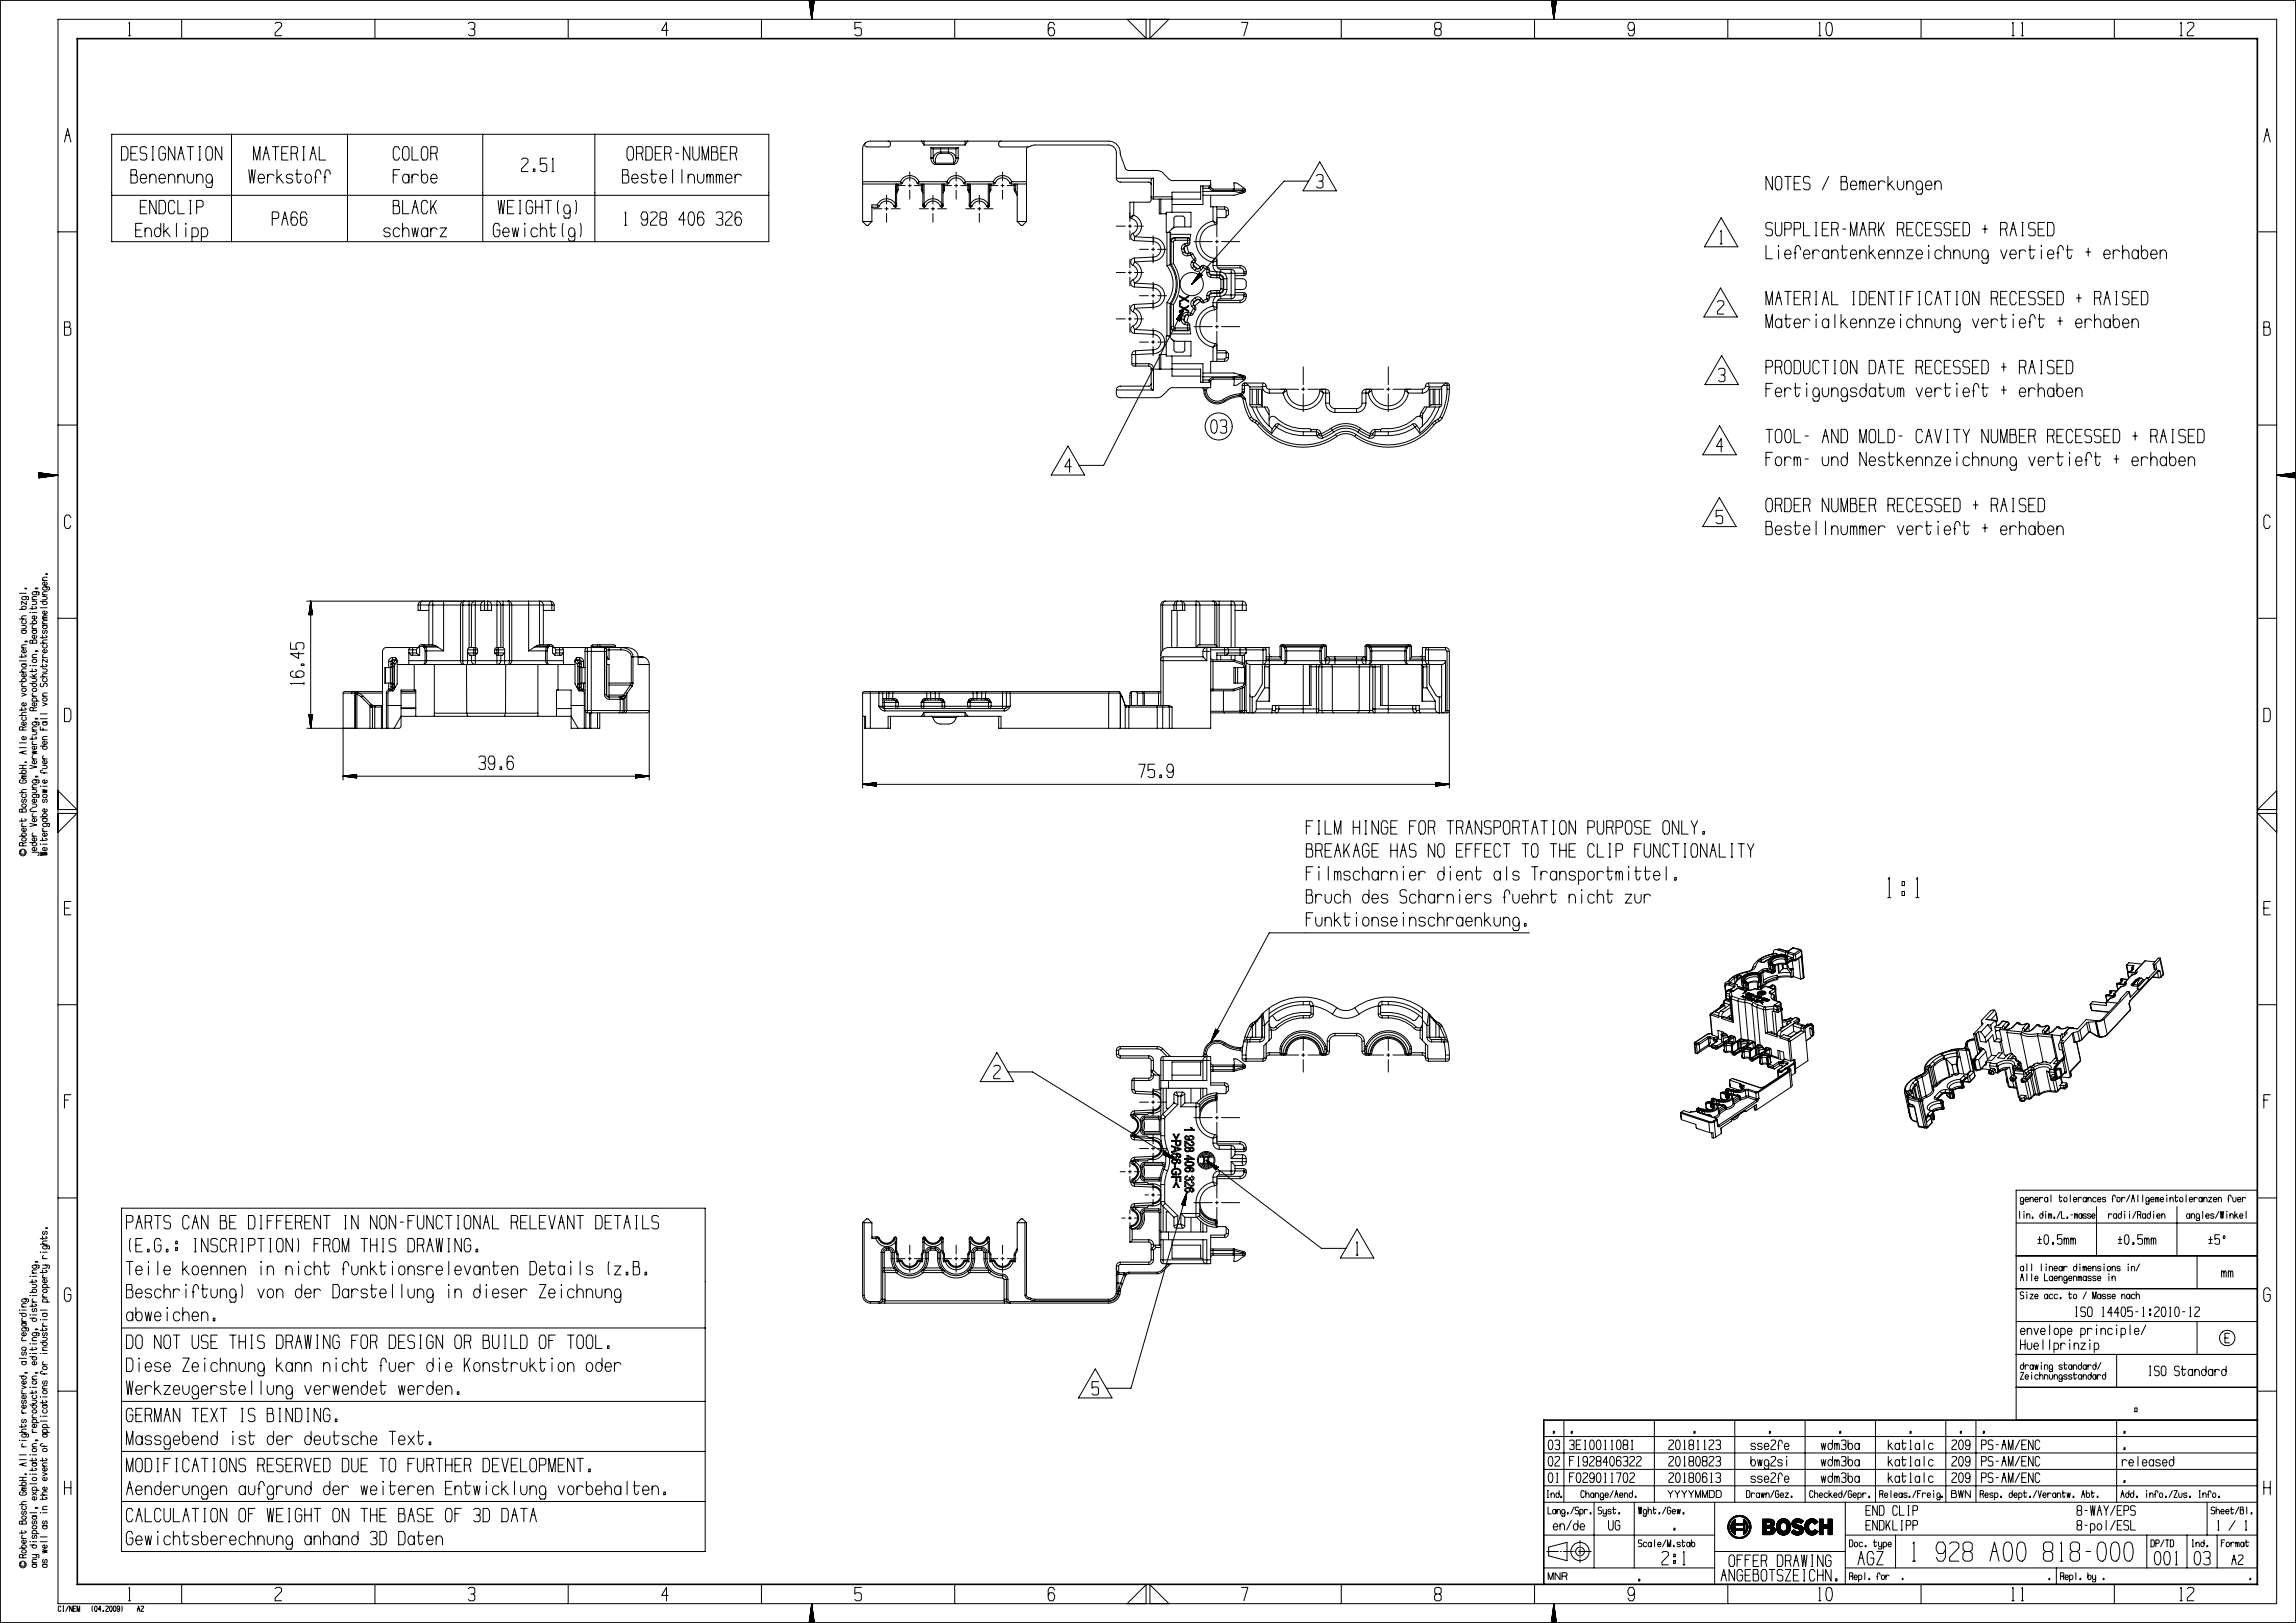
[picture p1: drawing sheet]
<svg xmlns="http://www.w3.org/2000/svg" width="594mm" height="420mm" viewBox="0 0 594 420" stroke-linecap="round" stroke-linejoin="round" font-family="sans-serif">
<g fill="none" stroke="#000" stroke-width=".26">
<path d="M0 0l.1 .1M594 0l-.1 .1M.1 .1v419.8M.1 .1h593.8M15 5h574v410h-574zM33.2 9.2h.6M33.3 6.1l.2-.3v3.4M47 5v5M71.2 6.1l.4-.3h.8l.4 .3v.7l-1.6 1.8v.6h1.6M97 5v5M121.2 6.1l.4-.3h.8l.4 .3v1.1l-.4 .3M121.8 7.5h.6l.4 .4v1l-.4 .3h-.8l-.4-.3"/>
<path d="M147 5v5M172.8 7.9h-1.6l1.2-2.1v3.4M197 5v5M209.4 .3l-.1-.2 .7 4.9M209.4 .1v.5M209.5 .1v1.3M209.6 .1v1.7M209.6 .1v2.1M209.7 .1v2.4M209.7 .1l.1 3.2M209.8 .1v3.6M209.9 .1v4"/>
<path d="M209.9 .1l.1 4.7M210 .1v4.9M210.1 .1v4.3M210.1 .1v4M210.2 .1v3.6M210.3 .1v2.8M210.3 .1v2.4M210.4 .1v2.1M210.5 .1l-.1 1.7M210.5 .1v.9M210.6 .1v.5M210.6 .3l.1-.2-.7 4.9"/>
<path d="M222.8 5.8h-1.6v1.7l.4-.3h.8l.4 .3v1.4l-.4 .3h-.8l-.4-.3M247 5v5M272.8 6.5l-.4-.7h-.8l-.4 .7v2.1l.4 .6h.8l.4-.6v-.7l-.4-.7h-.8l-.4 .7M291.6 5l4.9 4.9v-4.9M297.5 5v4.9l4.9-4.9M321.2 5.8h1.6l-1 3.4M347 5v5M371.6 7.5l-.4-.3v-1.1l.4-.3h.8l.4 .3v1.1l-.4 .3h-.8l-.4 .4v1l.4 .3h.8l.4-.3v-1l-.4-.4M397 5v5M401.3 .1l.7 4.9M401.4 .1v.5M401.5 .1v.9"/>
<path d="M401.5 .1v1.3M401.6 .1v1.7M401.6 .1l.1 2.4M401.7 .1v2.8M401.8 .1v3.2M401.8 .1l.1 4M401.9 .1v4.3M402 .1v4.9M402 .1v4.7M402.1 .1v4.3M402.2 .1v3.6M402.2 .1v3.2"/>
<path d="M402.3 .1v2.8M402.4 .1l-.1 2.4M402.4 .1v1.7M402.5 .1v1.3M402.6 .1l-.1 .9M402.6 .1v.2M402.7 .1l-.7 4.9M422.8 7.2l-.4 .7h-.8l-.4-.7v-.7l.4-.7h.8l.4 .7v2.1l-.4 .6h-.8l-.4-.6M447 5v5M470.5 9.2h.6M470.6 6.1l.2-.3v3.4M472.6 6.1l.4-.3h.4l.4 .3 .3 1.8-.3 1-.4 .3h-.4l-.4-.3-.2-1.7z"/>
<path d="M497 5v5M520.5 9.2h.6M520.6 6.1l.2-.3v3.4M523 9.2h.5M523.1 6.1l.1-.3v3.4M547 5v5M564 9.2h.6M564.1 6.1l.2-.3v3.4M565.9 6.1l.4-.3h.8l.5 .3v.7l-1.7 1.8v.6h1.7M593.9 .1v419.8M16.7 36.7l.8-3.4 .8 3.4M17.1 35h.8"/>
<path d="M28.9 34.7h170v27.8h-170zM31.4 38h1.3l.4 .7v2l-.4 .7h-1.3zM33.9 39.7h1.2M35.5 38h-1.6v3.4h1.6M38 38.3l-.5-.3h-.8l-.4 .3v1l.4 .4h.8l.5 .3v1.1l-.5 .3h-.8l-.4-.3M39.3 38h.4M39.5 38v3.4M42.8 38.7l-.4-.7h-.8l-.5 .7v2l.4 .7h.9l.4-.7v-1h-.8M45.2 38v3.4l-1.6-3.4v3.4M46.4 39.7h.8M48.4 38h1.7M49.3 38v3.4"/>
<path d="M51.5 38h.4M51.7 38v3.4M53.7 38h.8l.4 .7v2l-.4 .7h-.8l-.4-.7v-2zM57.4 38v3.4l-1.7-3.4v3.4M59.9 34.7v27.8M68.4 39.7h.9M70.5 38h1.6M71.3 38v3.4M72.9 39.7h1.2M74.5 38h-1.6v3.4h1.6M75.3 39.7h1.3l.4-.4v-1l-.4-.3h-1.3v3.4M76.6 39.7l.4 1.7"/>
<path d="M78.4 38h.4M78.6 38v3.4M80.6 39.7h.8M82.6 38v3.4h1.7M89.9 34.7v27.8M103.4 38.7l-.4-.7h-.8l-.5 .7v2l.5 .7h.8l.4-.7M104.6 38h.8l.4 .7v2l-.4 .7h-.8l-.5-.7v-2zM106.6 38v3.4h1.7M109.4 38h.9l.4 .7v2l-.4 .7h-.9l-.4-.7v-2zM111.4 39.7h1.3l.4-.4v-1l-.4-.3h-1.3v3.4M112.7 39.7l.4 1.7M124.9 34.7v27.8"/>
<path d="M153.9 34.7v27.8M162.6 38h.9l.4 .7v2l-.4 .7h-.9l-.4-.7v-2zM164.7 39.7h1.2l.4-.4v-1l-.4-.3h-1.2v3.4M165.9 39.7l.4 1.7M167.1 38h1.2l.4 .7v2l-.4 .7h-1.2zM169.5 39.7h1.3M171.2 38h-1.7v3.4h1.7M171.9 39.7h1.3l.4-.4v-1l-.4-.3h-1.3v3.4M173.2 39.7l.4 1.7M174.8 39.7h.8M178.5 38v3.4l-1.7-3.4v3.4M179.2 38v2.7l.4 .7h.9l.4-.7v-2.7"/>
<path d="M184.1 39.3v-1.3h1.2l.2 .3-.2 1h-1.2v2.1h1.2l.4-.3v-1.4l-.4-.4M186.5 39.7h1.3M188.2 38h-1.7v3.4h1.7M188.9 39.7h1.3l.4-.4v-1l-.4-.3h-1.3v3.4M190.2 39.7l.4 1.7M223.9 37l1.3-.5h61.6a3.2 3.2 0 0 1 3.1 3.6l1.2 3.4 .6 .6 8.1 .1 .7 .3 2.5 2.2h10.2v1M223.9 37l-.6 .8-.1 .7v8.5M229.8 36.5a.76 .76 0 0 1 .6 .8 .76 .76 0 0 1-.6 .7h-5.7l-.4-.4 .2-.6M238.4 36.5h.1M238.4 36.5l.7 1M239.1 36.5v1M239.1 37.5h10.6"/>
<path d="M240.8 38.2l.6 .3M240.8 38.2v2.7M240.8 38.2h7.1M241.4 38.5h2M241.4 38.5v2.4M243.4 39.3v.4M243.4 39.3a2 2 0 0 0-2 1.6M243.4 39.7a1.97 1.97 0 0 0-1.4 2.5M243.4 38.5h2M243.4 39.7h2M243.4 39.3h2M243.4 38.5v.8"/>
<path d="M245.4 38.5h1.9M245.4 39.3v.4M245.4 39.3a2 2 0 0 1 1.9 1.6M245.4 39.7a1.97 1.97 0 0 1 1.3 2.5M245.4 38.5v.8M247.3 38.5v2.4M247.9 38.2l-.6 .3M247.9 38.2v2.7M249.7 36.5v1M250.4 36.5l-.7 1M250.4 36.5h.1M259 36.5a.76 .76 0 0 0-.6 .8 .76 .76 0 0 0 .6 .7h6.8l1.9-.5h19.1a2 2 0 0 1 2 2v6.6"/>
<path d="M266.1 38l-.5 .6v8.4M585.7 36.7l.8-3.4 .8 3.4M586.1 35h.8M15 60h5M28.9 50.5h170M33.9 45.3v-1.4h1.2l.2 .3-.2 1.1h-1.2v2.1h1.2l.4-.4v-1.4l-.4-.3M35.1 59.5h1.2M36.3 46.2h1.6a.85 .85 0 0 0-.6-1.1 .85 .85 0 0 0-1 .8 .95 .95 0 0 0 .1 1.2 .95 .95 0 0 0 1.2 .2l.2-.4M36.3 53.6h1.2M36.8 57.8h-1.7v3.5h1.7M37.5 59.8a.82 .82 0 0 1 .8-.8 .82 .82 0 0 1 .9 .8v1.5M37.5 59v2.3"/>
<path d="M38 51.9h-1.7v3.4h1.7M38.7 45.9a.82 .82 0 0 1 .8-.8 .82 .82 0 0 1 .9 .8v1.5M38.7 45.1v2.3M39.3 41.4h.4M40.4 51.9v3.4l-1.7-3.4v3.4M41.2 46.2h1.6a.85 .85 0 0 0-.7-1.1 .85 .85 0 0 0-.9 .8 .95 .95 0 0 0 .1 1.2 .95 .95 0 0 0 1.1 .2l.3-.4M41.2 51.9h1.2l.4 .6v2.1l-.4 .7h-1.2zM41.6 57.8v2a.95 .95 0 0 1-.1 1.2 .95 .95 0 0 1-1.2 .2 1.37 1.37 0 0 1 .3-2.2 .81 .81 0 0 1 1 .8M42.4 57.8v3.5M42.8 59.7l1.2 1.6M43.6 59l-1.2 1.1M43.6 45.9a.82 .82 0 0 1 .8-.8 .82 .82 0 0 1 .8 .8v1.5"/>
<path d="M43.6 45.1v2.3M45.2 52.5l-.4-.6h-.8l-.4 .6v2.1l.4 .7h.8l.4-.7M45.6 57.8v3.5M46 41.4l.8-3.4 .9 3.4M46 45.9a.82 .82 0 0 1 .8-.8 .82 .82 0 0 1 .8 .8v1.5M46 45.1v2.3M46 51.9v3.4h1.7M48.1 57.8v.2zM48.1 59v2.3M48.4 45.1l.2 1.8a.75 .75 0 0 0 .7 .5 .75 .75 0 0 0 .6-.5l.2-1.8M49.1 55.3h.4M49.1 51.9h.4"/>
<path d="M49.3 51.9v3.4M50.9 45.9a.82 .82 0 0 1 .8-.8 .82 .82 0 0 1 .8 .8v1.5M50.9 45.1v2.3M50.9 53.6h1.2l.4-.4v-1l-.4-.3h-1.2v3.4M51.5 41.4h.4M54.9 46.5l-.1 .4a.75 .75 0 0 1-.7 .5 .75 .75 0 0 1-.7-.5 1.09 1.09 0 0 1-.1-1.3 1.09 1.09 0 0 1 1.3-.4l.3 .7v2.2l-.3 .4h-.9l-.4-.7M64.4 43.9l.4 3.5 .4-3.5 .4 3.5 .4-3.5M65.6 41.4v-3.4l.8 3.4 .9-3.4v3.4M66.8 46.2h1.6a.85 .85 0 0 0-.6-1.1 .85 .85 0 0 0-1 .8 .95 .95 0 0 0 .1 1.2 .95 .95 0 0 0 1.2 .2l.2-.4M68 41.4l.9-3.4 .8 3.4M69.2 45.1v2.3M70.4 56.5h1.3l.4-.3v-1l-.4-.4h-1.3v3.5"/>
<path d="M70.9 45.5a.87 .87 0 0 0-1-.4 .87 .87 0 0 0-.7 .8M71.7 43.9v3.5M72.1 45.8l1.2 1.6M72.8 45.1l-1.1 1.1M72.9 58.3l.8-3.5 .8 3.5M73.3 56.5h.8M75.7 45.5a.94 .94 0 0 0-1.6 0l.2 .6 1.2 .3 .2 .5a.94 .94 0 0 1-1.6 0M76.5 45.1h1.6M76.8 43.9l.1 3.1 .3 .3h.3l.3-.8M77 55.5l-.5-.7h-.8l-.4 .7v2.1l.4 .7h.8l.5-.7v-.7l-.5-.7h-.8l-.4 .7M78.4 41.4h.4M79.3 45.2a.94 .94 0 0 1 1.1 .1 .94 .94 0 0 1 .2 1.2l-.2 .4a.75 .75 0 0 1-.6 .5 .75 .75 0 0 1-.7-.5 1.6 1.6 0 0 1 .2-1.7z"/>
<path d="M79.4 55.5l-.4-.7h-.9l-.4 .7v2.1l.4 .7h.9l.4-.7v-.7l-.4-.7h-.9l-.4 .7M80.2 41.4l.8-3.4 .8 3.4M81.4 45.8h.5M83 45.1l-.2-.9-.3-.3-.6 .3-.3 .9v2.3M83.8 45.8h.5M85.5 45.1l-.3-.9-.3-.3-.6 .3-.2 .9v2.3M100.9 59.4a.94 .94 0 0 0-1.6 0l.2 .6 1.2 .2 .2 .6a.94 .94 0 0 1-1.6 0M101.7 53.2v-1.3h1.3l.2 .3-.2 1h-1.3v2.1h1.3l.4-.3v-1.4l-.4-.4M101.7 45.3h1.1M103.4 59.4a.96 .96 0 0 0-1.3-.3 .96 .96 0 0 0-.4 1.3 .89 .89 0 0 0 .7 .9 .89 .89 0 0 0 1-.5M103.4 43.9h-1.7v3.5M104.2 59.8a.82 .82 0 0 1 .8-.8 .82 .82 0 0 1 .8 .8v1.5"/>
<path d="M104.2 57.8v3.5M104.2 51.9v3.4h1.6M105.8 45.9a.82 .82 0 0 0-.8-.8 .82 .82 0 0 0-.8 .8 .95 .95 0 0 0 .1 1.2 .95 .95 0 0 0 1.1 .2l.4-.8M105.8 45.1v2.3M106.6 59l.4 2.3 .4-2.3 .4 2.3 .4-2.3M106.6 55.3l.8-3.4 .9 3.4M106.6 45.1v2.3M107 53.6h.8M108.2 45.5a.87 .87 0 0 0-1-.4 .87 .87 0 0 0-.6 .8M109 43.9l.2 3a.75 .75 0 0 0 .6 .5 .75 .75 0 0 0 .7-.5 1.09 1.09 0 0 0 .1-1.3 1.09 1.09 0 0 0-1.2-.4l-.4 .7M110.7 59.8a.82 .82 0 0 0-.9-.8 .82 .82 0 0 0-.8 .8 .95 .95 0 0 0 .2 1.2 .95 .95 0 0 0 1.1 .2l.4-.8M110.7 59v2.3"/>
<path d="M110.7 52.5l-.4-.6h-.9l-.4 .6v2.1l.4 .7h.8l.5-.7M111.4 59v2.3M111.4 46.2h1.7a.85 .85 0 0 0-.7-1.1 .85 .85 0 0 0-1 .8 .95 .95 0 0 0 .2 1.2 .95 .95 0 0 0 1.1 .2l.3-.4M111.4 51.9v3.4M112.1 53.2l.8 2.1M112.9 51.9l-1.5 2.4M113.1 59.4a.87 .87 0 0 0-1-.4 .87 .87 0 0 0-.7 .8M113.9 59h1.6l-1.6 2.3h1.6M128.9 51.9l.4 3.4 .4-3.4 .4 3.4 .4-3.4M129.3 58.5l-.4-.7h-.8l-.5 .7v2.1l.5 .7h.8l.4-.7v-1.1h-.8M131.3 53.6h1.2M132.5 59l.4 2.3 .5-2.3 .3 2.3 .5-2.3"/>
<path d="M133 51.9h-1.7v3.4h1.7M134.3 55.3h.5M134.3 51.9h.5M134.6 51.9v3.4M134.9 41.3l.4-.4h.9l.4 .4v.7l-1.7 1.7v.7h1.7M135.8 57.8v.2zM135.8 59v2.3M137.8 52.5l-.4-.6h-.8l-.5 .6v2.1l.4 .7h.9l.4-.7v-1h-.8M138 43.7h.4v.7h-.4zM138.6 53.6h1.6M138.6 51.9v3.4M139 59.4a.96 .96 0 0 0-1.2-.3 .96 .96 0 0 0-.4 1.3 .89 .89 0 0 0 .6 .9 .89 .89 0 0 0 1-.5"/>
<path d="M139.8 59.8a.82 .82 0 0 1 .8-.8 .82 .82 0 0 1 .8 .8v1.5M139.8 57.8v3.5M140.2 51.9v3.4M141 51.9h1.7M141.5 40.9h-1.7v1.7l.4-.3h.8l.5 .4v1.4l-.5 .3h-.8l-.4-.3M141.8 51.9v3.4M142.2 59h1.7M142.6 57.8v3.1l.3 .3h.3l.4-.8M142.8 44.4h.5M142.9 41.2l.2-.3v3.5M144.5 51.9l-.3 .6v2.1l.3 .7M145.7 57.8l-.2 .7v2.1l.2 .7"/>
<path d="M147.5 54.4l-.1 .5a.75 .75 0 0 1-.7 .4 .75 .75 0 0 1-.7-.4 1.09 1.09 0 0 1-.1-1.3 1.09 1.09 0 0 1 1.2-.5l.4 .8v2.2l-.4 .3h-.9l-.3-.7M148.9 51.9l.2 .6v2.1l-.2 .7M150.1 57.8l.2 .7v2.1l-.2 .7M161 45.3v-1.4h1.3l.2 .3-.2 1.1h-1.3v2.1h1.3l.4-.4v-1.4l-.4-.3M161.6 58.3h.5M161.7 55.1l.2-.3v3.5M163.5 46.2h1.6a.85 .85 0 0 0-.7-1.1 .85 .85 0 0 0-.9 .8 .95 .95 0 0 0 .1 1.2 .95 .95 0 0 0 1.1 .2l.3-.4M167.5 45.5a.94 .94 0 0 0-1.6 0l.2 .6 1.2 .3 .2 .5a.94 .94 0 0 1-1.6 0M167.5 56.2l-.4 .7h-.8l-.4-.7v-.7l.4-.7h.8l.4 .7v2.1l-.4 .7h-.8l-.4-.7M168.3 55.2l.4-.4h.9l.4 .4v.7l-1.7 1.7v.7h1.7M168.3 45.1h1.7M168.6 43.9l.1 3.1 .3 .3h.3l.3-.8"/>
<path d="M170.7 46.2h1.7a.85 .85 0 0 0-.7-1.1 .85 .85 0 0 0-1 .8 .95 .95 0 0 0 .2 1.2 .95 .95 0 0 0 1.1 .2l.2-.4M171.1 56.5l-.4-.3v-1l.4-.4h.9l.4 .4v1l-.4 .3h-.9l-.4 .4v1l.4 .4h.9l.4-.3v-1.1l-.4-.4M174 43.9v3.5M176.4 43.9v3.5M177.3 56.9h-1.7l1.2-2.1v3.5M178 45.9a.82 .82 0 0 1 .8-.8 .82 .82 0 0 1 .9 .8v1.5M178 45.1v2.3M178.2 55.2l.4-.4h.5l.4 .4 .2 1.7-.2 1-.4 .4h-.5l-.4-.4-.2-1.7zM180.5 45.1l.1 1.8a.75 .75 0 0 0 .7 .5 .75 .75 0 0 0 .7-.5l.1-1.8M181.7 41.4v-3.4l.8 3.4 .8-3.4v3.4M182.1 55.5l-.4-.7h-.9l-.3 .7v2.1l.3 .7h.9l.4-.7v-.7l-.4-.7h-.9l-.3 .7M182.9 45.8l.3-.7 .4 .3 .1 2"/>
<path d="M182.9 45.1v2.3M183.7 45.8l.1-.4 .5-.3 .2 .7v1.6M185.3 55.2l.4-.4h.9l.4 .4v1l-.4 .3M185.3 45.8l.3-.7 .5 .3v2M185.3 45.1v2.3M185.9 56.5h.7l.4 .4v1.1l-.4 .3h-.9l-.4-.3M186.1 45.8l.1-.4 .5-.3 .3 .7v1.6M187.7 55.2l.4-.4h.9l.4 .4v.7l-1.7 1.7v.7h1.7M187.7 46.2h1.7a.85 .85 0 0 0-.7-1.1 .85 .85 0 0 0-1 .8 .95 .95 0 0 0 .2 1.2 .95 .95 0 0 0 1.1 .2l.2-.4M190.2 45.1v2.3M191.8 45.5a.87 .87 0 0 0-1-.4 .87 .87 0 0 0-.6 .8M191.8 55.5l-.4-.7h-.8l-.4 .7v2.1l.4 .7h.8l.4-.7v-.7l-.4-.7h-.8l-.4 .7"/>
<path d="M223.2 47v.6M223.2 47h9.8M223.2 47.6h9.9M223.2 47.6v9.7M223.2 57.3h2.4M223.2 57.3l1 1h.4l1-1M225.6 53.6h1.5M225.9 54h2.3M227 53l.5 .4M227 53l.1 .6M227 53h-1.4v4.3M227.5 53.4a2 2 0 0 1 1.9-1.4 2 2 0 0 1 1.9 1.4"/>
<path d="M227.5 53.4l-.4 .2M229 54h.8M229.4 50.5v2.3M229.4 53.6v.8M229.4 55.2v2.3M230.6 54h2.3M231.3 53.4l.3 .2M231.5 53.2l-.2 .2M231.5 53.2l.2 .3M231.6 53.6h.1M231.7 52.8a2.6 2.6 0 0 0-2.5-1.4 2.6 2.6 0 0 0-2.2 1.6M231.7 52.8l-.2 .4"/>
<path d="M231.7 52.8h.3M231.7 53.5l-.1 .1M231.7 53.5v.1M231.7 47.6v5.2M231.9 48h2.3M232 53.2l-.3 .4M232 53.1l-.5 .1M232 53.2l-.3 .3M232 49.7v.1M232 52.8v.3M232 53.1v.1M232 47.6v5.2"/>
<path d="M232 49.2l.3 .2M232 49.2v.1M232 49.8v.3M232.1 49.1l-.1 .1M232.1 49.1h.3M232.1 47.6v1.5M232.3 49.4l-.3 .4M232.4 49.1l-.1 .3M232.4 47.6v1.5M233 47a2.6 2.6 0 0 1 2.4-1.6 2.6 2.6 0 0 1 2.4 1.6M233 47l.1 .6M233 47l.5 .4"/>
<path d="M233.5 47.4l-.4 .2M233.5 47.4a2 2 0 0 1 1.9-1.4 2 2 0 0 1 1.9 1.4M235 48h.8M235.4 44.5v2.3M235.4 47.6v.8M235.4 49.2v2.3M236.6 48h2.3M237.3 47.4l.3 .2M237.6 47.6h7.5M237.8 47l-.2 .6M237.8 47l-.5 .4M237.8 47h7.2"/>
<path d="M237.9 54h2.3M238.4 49.1v.3M238.4 49.1h.3M238.4 47.6v1.5M238.4 49.4l.3 .4M238.7 47.6v1.5M238.7 49.1v.1M238.7 49.8l.1 .3M238.7 49.2l-.3 .2M238.7 49.2l.1 .1M238.8 53.2l.3 .4M238.8 53.1l.4 .1"/>
<path d="M238.8 52.8h.3M238.8 53.2l.3 .3M238.8 49.7l-.1 .1M238.8 52.8v.3M238.8 53.1v.1M238.8 47.6v5.2M239.1 52.8a2.6 2.6 0 0 1 4.6 0M239.1 52.8l.1 .4M239.1 53.5v.1M239.1 47.6v5.2M239.1 53.6h.1M239.2 53.2l.3 .2"/>
<path d="M239.2 53.2l-.1 .3M239.5 53.4l-.4 .2M239.5 53.4a2 2 0 0 1 1.9-1.4 2 2 0 0 1 1.9 1.4M240.8 40.9l.4 1.1 .8 .6M240.8 40.9h.6M241 54h.8M241.4 50.5v2.3M241.4 53.6v.8M241.4 55.2v2.3M241.4 40.9l.2 .8 .4 .5M242 42.2v.4M242 42.2h4.7"/>
<path d="M242 42.6h4.7M242.6 54h2.3M243.3 53.4l.3 .2M243.5 53.2l-.2 .2M243.5 53.2l.2 .3M243.6 53.6h.1M243.7 52.8l-.2 .4M243.7 52.8h.3M243.7 53.5l-.1 .1M243.7 53.5v.1M243.7 47.6v5.2M243.9 48h2.3"/>
<path d="M244 53.2l-.3 .4M244 53.1l-.5 .1M244 53.2l-.3 .3M244 49.7v.1M244 52.8v.3M244 53.1v.1M244 47.6v5.2M244 49.2l.3 .2M244 49.2v.1M244 49.8v.3M244.1 49.1h.3M244.1 47.6v1.5"/>
<path d="M244.1 49.1l-.1 .1M244.3 49.4l-.3 .4M244.4 49.1l-.1 .3M244.4 47.6v1.5M245 47a2.6 2.6 0 0 1 2.4-1.6 2.6 2.6 0 0 1 2.4 1.6M245 47l.1 .6M245 47l.5 .4M245.5 47.4l-.4 .2M245.5 47.4a2 2 0 0 1 1.9-1.4 2 2 0 0 1 1.9 1.4M246.7 42.2v.4M247 48h.8M247.3 40.9l-.1 .8-.5 .5"/>
<path d="M247.3 40.9h.6M247.4 44.5v2.3M247.4 47.6v.8M247.4 49.2v2.3M247.9 40.9l-.4 1.2-.8 .5M248.6 48h2.3M249.3 47.4l.3 .2M249.6 47.6h7.5M249.8 47l-.5 .4M249.8 47l-.2 .6M249.8 47h7.2M249.9 54h2.3"/>
<path d="M250.4 49.1v.3M250.4 49.1h.3M250.4 47.6v1.5M250.4 49.4l.3 .4M250.7 49.1v.1M250.7 47.6v1.5M250.7 49.8l.1 .3M250.7 49.2l-.3 .2M250.7 49.2l.1 .1M250.8 53.2l.3 .4M250.8 53.1l.4 .1M250.8 52.8h.3"/>
<path d="M250.8 53.2l.3 .3M250.8 49.7l-.1 .1M250.8 52.8v.3M250.8 53.1v.1M250.8 47.6v5.2M251.1 52.8a2.6 2.6 0 0 1 4.6 0M251.1 52.8l.1 .4M251.1 53.5v.1M251.1 47.6v5.2M251.1 53.6h.1M251.2 53.2l.3 .2M251.2 53.2l-.1 .3"/>
<path d="M251.5 53.4a2 2 0 0 1 1.9-1.4 2 2 0 0 1 1.9 1.4M251.5 53.4l-.4 .2M253 54h.8M253.4 50.5v2.3M253.4 53.6v.8M253.4 55.2v2.3M254.6 54h2.3M255.3 53.4l.3 .2M255.5 53.2l-.2 .2M255.5 53.2l.2 .3M255.6 53.6h.1M255.7 52.8l-.2 .4"/>
<path d="M255.7 52.8h.3M255.7 53.5l-.1 .1M255.7 53.5v.1M255.7 47.6v5.2M255.9 48h2.3M256 53.2l-.3 .4M256 53.1l-.5 .1M256 53.2l-.3 .3M256 49.7v.1M256 52.8v.3M256 53.1v.1M256 47.6v5.2"/>
<path d="M256 49.2l.3 .2M256 49.2v.1M256 49.8v.3M256.1 49.1l-.1 .1M256.1 49.1h.3M256.1 47.6v1.5M256.3 49.4l-.3 .4M256.4 49.1l-.1 .3M256.4 47.6v1.5M257 47a2.6 2.6 0 0 1 2.4-1.6 2.6 2.6 0 0 1 2.4 1.6M257 47l.5 .4M257 47l.1 .6"/>
<path d="M257.5 47.4l-.4 .2M257.5 47.4a2 2 0 0 1 1.9-1.4 2 2 0 0 1 1.9 1.4M259 48h.8M259.4 44.5v2.3M259.4 47.6v.8M259.4 49.2v2.3M260.6 48h2.3M261.3 47.4l.3 .2M261.6 47.6h4M261.8 47l-.5 .4M261.8 47l-.2 .6M261.8 47h3.8"/>
<path d="M262.4 49l.1 .5M262.4 49h.3M262.4 47.6v1.4M262.5 49.5l.7 1.1M262.7 47.6v1.4M262.7 49l.1 .3M262.8 49.3l-.3 .2M262.8 49.3l.4 .7M263.2 57.3h2.4M263.2 47.6v9.7M263.2 57.3l1 1h.4l1-1M265.6 47v.6"/>
<path d="M265.6 47.6v9.7M288.8 46.1l.2 .6 .5 .4h7.7l.4 .2 .2 .4M288.8 46.1h9.6M288.8 58.5h2.3M291.9 58.5h.8M292.3 58.1v.8M292.3 59.7v2.3M292.6 56.6a2 2 0 0 1 1.7 1.7 2 2 0 0 1-1.2 2.1M293.3 55.7a3 3 0 0 1 2 2.7 3 3 0 0 1-1.8 2.9M293.3 55.7l-1 .5 .3 .4M293.3 52.3h-1v5M293.3 55.7l-.7 .9"/>
<path d="M293.3 52.3v3.4M293.5 58.5h2.3M298.4 50.9h-.6l.2 .4 .4 .2M298.4 46.1l-.6 .4v5.2l-.2 .4-.4 .2h-3.9M298.4 50.9v.6M298.4 46.1v4.8M298.4 50.9h4.8M299.9 51.5v3.8h1.8M300.3 51.5v3.8M303.1 59.3l1.1-.5 3.9-.1v-3.8h-6.4v5.2h1.1v.5M303.2 50.9v4M306.5 58.7v-2.2l-.2-.4-.4-.2-1.8 .1-.4 .5v2.2l-1.4 1.4"/>
<path d="M310.6 49.7h-7.4v1.2M311.2 48.1v.6M311.2 48.7v4.2h-8M311.2 48.7h1.7M311.2 49.5h7.9M312.8 48.1v.4M312.8 48.5l.1 .2M312.8 48.1h-2.2v3.4h-12.2M312.9 48.7l.4 .5 .5 .1M313.2 47.7l-.4 .4M313.2 48.3l.1 .3M313.2 48.3l-.4 .2"/>
<path d="M313.2 47.7v.6M313.2 50.5v3h.6M313.3 48.6l.5 .3M313.3 48.6l-.4 .1M313.8 57.2l1 .5-.4 .4M313.8 57.2a5.4 5.4 0 0 0-4.4 5.3 5.4 5.4 0 0 0 4.4 5.3M313.8 53.5h1M313.8 57.2l.6 .9M313.8 48.9v.4M313.8 53.5v3.7M313.8 49.3h5.3M313.8 48.9h5.3"/>
<path d="M314.4 58.1a4.4 4.4 0 0 0-4 4.3 4.4 4.4 0 0 0 3.9 4.5M314.8 54.1h2M314.8 53.5h2M314.8 53.5v7.8M316.8 54.1l.4 .4M316.8 53.5a1 1 0 0 1 1 1M316.8 53.5v.6M317.2 54.5v1.6M317.2 54.5h.6M317.8 54.5v1l-.8 .8h-2.2M319.1 49.3h.3M319.1 48.9v.4"/>
<path d="M319.1 48.9h.1M319.1 49.3v.2M319.1 49.5l.3 .1M319.2 48.9l.2 .4M319.2 48.9h2.2M319.4 48.9l-.2-1.6h.6l2.2 1.4 .2 .7M319.4 49.3v.3M319.4 49.3h2.1M319.4 49.6l1.2 .2M320.6 49.8l.5 .2-.1 .1M321.4 48.9l.6 .1 .2 .3h-.7M321.4 48.9l.1 .4"/>
<path d="M321.5 49.9l-2.3 .6h-8M321.5 49.5v.4M321.5 49.3v.2M321.5 49.5l-.9 .3M322.2 49.4l-.1 .3-.6 .2M322.2 49.4l-.7 .1M338.5 46.9h-6.3l-23.9 26.6M340.6 45.5l.4-.3h.9l.4 .3v1.1l-.4 .3M341.2 46.9h.7l.4 .3v1.1l-.4 .3h-.9l-.4-.3M341.4 41.9l4.4 7.5h-8.7zM445.1 59.9l.2-.2v3.4M445.3 56.4l4.3 7.5h-8.7z"/>
<path d="M458.5 57.9l-.4-.3h-.8l-.4 .3v1l.4 .4h.8l.4 .3v1.1l-.4 .3h-.8l-.4-.3M458.5 45.7v3.4l-1.6-3.4v3.4M459.3 57.6v2.7l.4 .7h.8l.5-.7v-2.7M459.7 45.7h.9l.4 .6v2.1l-.4 .7h-.9l-.4-.7v-2.1zM461.7 59.3h1.3l.4-.4v-1l-.4-.3h-1.3v3.4M461.7 45.7h1.7M462.6 45.7v3.4M464.2 59.3h1.2l.4-.4v-1l-.4-.3h-1.2v3.4M464.2 47.4h1.2M465.8 45.7h-1.6v3.4h1.6M466.6 57.6v3.4h1.7M468.3 46l-.5-.3h-.8l-.4 .3v1l.4 .4h.8l.5 .3v1.1l-.5 .3h-.8l-.4-.3"/>
<path d="M469.6 57.6h.4M469.8 57.6v3.4M471.4 59.3h1.3M473.1 57.6h-1.7v3.4h1.7M473.1 45.7l-1.7 3.4M473.9 59.3h1.2l.4-.4v-1l-.4-.3h-1.2v3.4M475.1 59.3l.4 1.7M476.3 47v-1.3h1.2l.2 .3-.2 1h-1.2v2.1h1.2l.4-.3v-1.4l-.4-.4M476.7 59.3h.8M478.7 48h1.7a.85 .85 0 0 0-.7-1.2 .85 .85 0 0 0-1 .9 .95 .95 0 0 0 .2 1.1 .95 .95 0 0 0 1.1 .2l.2-.3M481.2 47.5l.2-.6 .5 .2 .1 2M481.2 46.8v2.3"/>
<path d="M481.6 59.3h.8M482 47.5l.1-.4 .4-.2 .3 .6v1.6M483.6 59.3h1.2l.4-.4v-1l-.4-.3h-1.2v3.4M483.6 48h1.6a.85 .85 0 0 0-.6-1.2 .85 .85 0 0 0-1 .9 .95 .95 0 0 0 .1 1.1 .95 .95 0 0 0 1.2 .2l.2-.3M484.8 59.3l.4 1.7M486 46.8v2.3M486 57.6v3.4M486.6 58.9l.9 2.1M487.5 57.6l-1.5 2.4M487.7 47.3a.87 .87 0 0 0-1-.5 .87 .87 0 0 0-.7 .9M488.4 45.7v3.4M488.9 47.6l1.2 1.5"/>
<path d="M489.6 46.8l-1.2 1.2M490.9 59.3h1.2l.4-.4v-1l-.4-.3h-1.2v3.4M490.9 46.8l.1 1.9a.75 .75 0 0 0 .7 .4 .75 .75 0 0 0 .7-.4l.1-1.9M492.1 59.3l.4 1.7M493.3 47.7a.82 .82 0 0 1 .8-.9 .82 .82 0 0 1 .8 .9v1.4M493.3 59.3h1.2M493.3 46.8v2.3M495 57.6h-1.7v3.4h1.7M497.4 48.2l-.2 .5a.75 .75 0 0 1-.7 .4 .75 .75 0 0 1-.6-.4 1.09 1.09 0 0 1-.1-1.3 1.09 1.09 0 0 1 1.2-.5l.4 .8-.1 2.2-.3 .4h-.9l-.4-.8M497.4 58.2l-.4-.6h-.9l-.4 .6v2.1l.4 .7h.9l.4-.7M498.2 48h1.6a.85 .85 0 0 0-.7-1.2 .85 .85 0 0 0-.9 .9 .95 .95 0 0 0 .1 1.1 .95 .95 0 0 0 1.1 .2l.3-.3M498.2 59.3h1.2"/>
<path d="M499.8 57.6h-1.6v3.4h1.6M500.6 47.7a.82 .82 0 0 1 .8-.9 .82 .82 0 0 1 .8 .9v1.4M500.6 46.8v2.3M502.2 57.9l-.4-.3h-.8l-.4 .3v1l.4 .4h.8l.4 .3v1.1l-.4 .3h-.8l-.4-.3M504.7 57.9l-.4-.3h-.9l-.4 .3v1l.4 .4h.9l.4 .3v1.1l-.4 .3h-.9l-.4-.3M505.4 59.3h1.3M507.1 57.6h-1.7v3.4h1.7M507.9 57.6h1.2l.4 .6v2.1l-.4 .7h-1.2zM512.9 59.3h1.3M513.5 58.2v2.1M517.6 59.3h1.2l.4-.4v-1l-.4-.3h-1.2v3.4M518.8 59.3l.4 1.7"/>
<path d="M520.4 59.3h.9M523 57.6h.5M523.3 57.6v3.4M526.5 57.9l-.4-.3h-.8l-.5 .3v1l.5 .4h.8l.4 .3v1.1l-.4 .3h-.8l-.5-.3M527.3 59.3h1.2M529 57.6h-1.7v3.4h1.7M529.7 57.6h1.2l.5 .6v2.1l-.5 .7h-1.2zM584 60h5M49.7 61.3h.9a1.29 1.29 0 0 0 0-2.3h-.9v3.4M52.1 61.3h1a1.29 1.29 0 0 0 0-2.3h-1v3.4M130.1 60.1h1.6a.85 .85 0 0 0-.6-1.1 .85 .85 0 0 0-1 .8 .95 .95 0 0 0 .1 1.2 .95 .95 0 0 0 1.2 .2l.2-.4M148.7 60.4l-.1 .4a.75 .75 0 0 1-.7 .5 .75 .75 0 0 1-.7-.5 1.09 1.09 0 0 1-.1-1.3 1.09 1.09 0 0 1 1.3-.4l.3 .7v2.2l-.3 .4h-.9l-.4-.7"/>
<path d="M288.8 70.5h2.3M291.9 70.5h.8M292.3 67v2.3M292.3 70.1v.8M292.3 71.7v2.3M292.3 79v2.3M293.1 68.7a2 2 0 0 1 1.2 1.8 2 2 0 0 1-1.2 1.9M293.1 60.4a1 1 0 0 0-.6 1.1 1 1 0 0 0 1 .8M293.1 72.4a1 1 0 0 0-.6 1.1 1 1 0 0 0 1 .8M293.1 72.4l.4 .9M293.1 60.4l.4 .9M293.5 66.8a1 1 0 0 0-1 .8 1 1 0 0 0 .6 1.1"/>
<path d="M293.5 78.8a1 1 0 0 0-1 .8 1 1 0 0 0 .6 1.1M293.5 78.8v1M293.5 66.8v1M293.5 62.3l4.9 .2M293.5 74.3l4.9 .2M293.5 70.5h2.3M293.5 79.8a3 3 0 0 1 1.8 2.7 3 3 0 0 1-1.8 2.8M293.5 67.8a3 3 0 0 1 1.8 2.7 3 3 0 0 1-1.8 2.8M293.5 67.8l-.4 .9M293.5 79.8l-.4 .9M293.5 61.3v1M293.5 73.3v1"/>
<path d="M293.5 61.3l5 .2M293.5 73.3l5 .2M294.8 64.5h2.3M294.8 76.5h2.3M297.9 64.5h.8M297.9 76.5h.8M298.3 74.5h.1M298.3 62.5h.1M298.3 66.5v1M298.3 78.5v1M298.3 78.5l-4.8 .3M298.3 66.5l-4.8 .3"/>
<path d="M298.3 61v2.3M298.3 64.1v.8M298.3 65.7v2.3M298.3 73v2.3M298.3 76.1v.8M298.3 77.7v2.3M298.3 79.5l-4.8 .3M298.3 67.5l-4.8 .3M298.4 62.5a2 2 0 0 1 1.9 2.1 2 2 0 0 1-2 1.9M298.4 74.5a2 2 0 0 1 1.9 2.1 2 2 0 0 1-2 1.9M298.5 61.5a3 3 0 0 1 2.8 3.1 3 3 0 0 1-3 2.9M298.5 73.5a3 3 0 0 1 2.8 3.1 3 3 0 0 1-3 2.9"/>
<path d="M298.5 61.5l-.1 1M298.5 73.5l-.1 1M299.5 64.5h2.3M299.5 76.5h2.3M301.9 68.8a7.9 7.9 0 0 1 0 9.5M301.9 78.3l.8 .3M301.9 60.1v8.7M301.9 78.3v8.6M302.7 68.5a8.7 8.7 0 0 1 0 10.1M302.7 68.5l-.8 .3M302.7 78.6h.3M302.7 60.1v8.4"/>
<path d="M302.7 78.6v8.3M302.8 60.6h5.3l-.3 2.3M302.8 60.6l.1 1.9M302.9 62.5l.1 .1M303 62.6h.6M303 78.6l.6 .2M303 68.4l-.3 .1M303 62.6v5.8M303 78.6v5.9M303 68.4a9 9 0 0 1 0 10.2M303.6 68.2a9.6 9.6 0 0 1 0 10.6M303.6 68.2l-.6 .2"/>
<path d="M303.6 62.6v5.6M303.6 78.8v5.7M303.8 61.5a.99 .99 0 0 0-.9 1M303.8 61.5h3.4M303.8 61.5l.2 .1M304 61.6v.6M304 62.2l-.4 .4M304 61.6l-.5 .1-.4 .4-.1 .5M304 62.2h3.2M304 61.6h3.2M305.1 79l1.3 .7 1.1-.6v.2l-.9 .6 .9 .5v.3l-1.1-.7-1.3 .8v-.3l1-.6-1-.6zM305.1 76.5l1.3 .7 1.1-.7v.3l-.9 .5 .9 .5v.4l-1.1-.7-1.3 .7v-.3l1-.5-1-.6z"/>
<path d="M305.1 78.5h.4v.3h-.4zM305.7 64.5l.2 .9M305.9 65.4l.6 .7 .9 .1M306.3 64.4l.2 .8M306.3 64.4l-.6 .1M306.4 64.3l.2 .9M306.4 64.3l-.1 .1M306.4 79.7l-20.9 40.7h-6.3M306.4 79.7l-2 2.9M306.4 79.7l-1.2 3.4M306.5 65.2l-.6 .2M306.5 65.2l.3 .3 .4 .1"/>
<path d="M306.5 63.1l-.7 .5-.1 .9M306.5 63.1l.2 .6M306.6 65.2l.3 .3 .4 .1M306.6 65.2h-.1M306.7 63.7l-.4 .2v.5M306.8 63.6l-.1 .1M306.8 63.6l-.3 .3-.1 .4M307.1 63.6l.5 1.9M307.1 63.6h-.3M307.2 65.6l.2 .6M307.2 62.2v.7M307.2 61.6l.5 .2 .1 .4h-.6"/>
<path d="M307.2 61.6v.6M307.2 62.9l.2 .6M307.2 62.9l-.7 .2M307.2 61.5l.5 .1 .1 .5M307.2 61.5v.1M307.3 65.6h-.1M307.4 63.5l-.3 .1M307.6 65.5l-.3 .1M307.8 62.9l-.4 .6M307.8 62.9h-.6M307.9 65.4l.7 .3M307.9 65.4l.2 .6"/>
<path d="M307.9 65.4l-.3 .1M308.1 66l.7 1.2M308.1 66l-.7 .2M308.4 67.7l-.3 .9 .4 .8M308.4 67.7l.4 .4M308.4 79.3l.4 .6M308.5 77.7l-.4 .8 .3 .8M308.5 77.7l.4 .4M308.5 69.4l.7 .6M308.6 65.7l.7 1.1M308.6 65.7l-.5 .3M308.8 78.9l.1 .1"/>
<path d="M308.8 68.1l-.1 .4 .2 .4M308.8 78.9l-.4 .4M308.8 79.9l-.7 1.2M308.8 67.2l.5 .4M308.8 79.9l.5 .3M308.8 67.2l-.4 .5M308.9 68.9l.6 .6M308.9 68.9l-.4 .5M308.9 78.1l-.2 .4 .1 .4M308.9 78.1v.1M308.9 68l-.1 .1M308.9 68l-.1 .5 .1 .3"/>
<path d="M308.9 79l.2 .2M308.9 62.5h4.7M308.9 68.8l.7 .6M308.9 78.2l-.1 .4 .1 .4M308.9 68.8v.1M309.1 67.8l1.5 1.3M309.1 67.8l-.2 .2M309.1 79.2l.2 .3M309.2 77.1l-.7 .6M309.2 77.1l.3 .4M309.2 77.1l.8-.3 .8 .5M309.3 79.5v.7"/>
<path d="M309.3 79.5l-.5 .4M309.3 67.6l-.2 .2M309.3 66.8v.8M309.3 66.8l-.5 .4M309.5 77.5l-.6 .6M309.5 77.5l.5-.1 .3 .2M309.5 77.5l.1 .2M309.5 69.5l-.3 .5M309.6 77.7l-.7 .5M309.6 77.7l.4-.2 .4 .2M309.6 69.4l-.1 .1M310.3 70.6l.7 .6"/>
<path d="M310.3 70.6l-2 2.9M310.3 70.6h.1M310.3 69.4l-.3 .2-.5-.1M310.3 77.6l.1 .1M310.3 69.4l.5 .4M310.3 70.6l-.2 .4M310.4 71.8l.5-.6-.8 .8M310.4 70.7l-.5 .6M310.4 70.7l-1 1.2M310.4 69.3l-.1 .1M310.4 69.3l-.4 .2-.4-.1M310.4 77.7l.2 .3"/>
<path d="M310.5 70.8l-1.3 1.4M310.5 70.8l-1.5 1.8M310.6 70.9l-2.1 2.3M310.6 78l-1.5 1.2M310.6 69.1l-.2 .2M310.6 78l.2 .2M310.7 70.9l-2.4 2.6M310.7 71l-1.8 2M310.8 71l-1.6 1.8M310.8 77.3l-.5 .3M310.8 69.8l-.8 .4-.8-.2M310.8 77.3l.5 .5"/>
<path d="M310.8 68.9l.5 .3M310.8 68.9l-.2 .2M310.8 78.2l.7 .1M310.8 71.1l-1 1.2M311 71.2l-.3 .3M311 71.2l-2.7 2.3M311.3 69.2l.9 .5M311.3 77.8l-.5 .4M311.3 77.8l.2 .5M311.3 69.2l-.5 .6M311.5 68.7l.9 .4M311.5 68.7l-.7 .2"/>
<path d="M311.5 68.7l-.2 .5M312.2 77.4l-.9 .4M312.2 70.6l.3 .7 .7 .4M312.2 70.6h.6M312.2 69.7h.6M312.2 77.4h.6M312.2 77.4l.2 .5M312.2 76.5h.6M312.2 69.7v.9M312.2 76.5v.9M312.4 77.9l-.9 .4M312.4 69.1l.4 .6"/>
<path d="M312.4 69.1l-.2 .6M312.8 70.1l1.8 .2M312.8 76.5v.1M312.8 70.6l.2 .3 .3 .3M312.8 70.4v.2M312.8 76.6v.4M312.8 70.4l.2 .4 .3 .2M312.8 70.1v.3M312.8 69.7v.4M312.8 77v.4M312.8 77.4l-.4 .5M313.2 71.7l1.6 .2"/>
<path d="M313.2 75.3l-.7 .4-.3 .8M313.2 75.3l.1 .6M313.3 71l2.3 .2M313.3 76l-.3 .2-.2 .4M313.3 71v.2M313.3 71.2l1.5 .1M313.3 71.2l-.1 .5M313.3 75.9l-.3 .2-.2 .4M313.3 75.9v.1M313.8 79.2a5.4 5.4 0 0 0-4.4 5.3 5.4 5.4 0 0 0 4.4 5.3M313.8 79.2l1 .4-.2 .5-.3 .1M313.8 68.7l.2 .8 .6 .8"/>
<path d="M313.8 79.2l.5 1M313.8 78.3h1M313.8 68.7h1M313.8 67.8v.9M313.8 78.3v.9M314.3 66.9l-.5 .9M314.3 66.9l.4 .3 .1 .3-1 .3M314.4 62.5h.8M314.6 76.7l-.6 .9-.2 .7M314.6 76.7l-1.8 .3M314.6 70.3h.2M314.8 68.7a1 1 0 0 0 1 1"/>
<path d="M314.8 75.8l-1.5 .1M314.8 75.2l-1.6 .1M314.8 71.3v.6M314.8 75.2v.6M314.8 76.7h-.2M314.8 70.3l.8 .1M314.8 75.2h.7M314.8 71.9h.7M314.8 75.8h.7M314.8 78.3h6M314.8 68.7h6M314.8 62.1v.8"/>
<path d="M314.8 63.7v5M314.8 70.3v1M314.8 75.8v.9M314.8 78.3v5M314.8 71.3h.7M315 69.3h5.8M315 77.7h5.8M315.5 75.2v.6M315.5 71.3v.6M315.5 71.9l.4 .4M315.5 71.3l.5 .1 .3 .4 .2 .5M315.5 75.8l.1 .1"/>
<path d="M315.6 75.9l-2.3 .1M315.6 70.4h.2M315.6 71.2l.7 .2 .3 .8M315.6 76.7h-.8M315.6 75.9v.8M315.6 70.4v.8M315.6 71.2l-.1 .1M315.8 77.3a1 1 0 0 0-1 1M315.8 76.6l-.2 .1M315.8 70.4l.9 .3M315.8 69.7v.7M315.8 76.6v.7"/>
<path d="M315.8 69.7h2.7M315.8 77.3h2.7M315.9 74.8l-.4 .4M315.9 74.8h.6M315.9 72.3h.6M315.9 72.3v2.5M316 62.5h4.7M316.5 74.8l-.2 .5-.3 .3-.5 .2M316.5 74.8l.1 .1M316.5 72.3v2.5M316.6 74.9l-.3 .7-.7 .3M316.6 74.9h.8"/>
<path d="M316.6 72.2h.8M316.6 72.2v2.7M316.6 72.2l-.1 .1M316.7 76.3l-.9 .3M316.7 70.7l.5 .7 .2 .8M316.7 70.7h1.8M316.7 76.3h1.8M317.4 74.9l-.2 .8-.5 .6M317.4 72.2v2.7M318.5 69.7a1 1 0 0 1 1 1M318.5 69.7v1M318.5 76.3v1"/>
<path d="M318.5 70.7h1M318.5 76.3h1M318.5 70.7v5.6M319.5 76.3a1 1 0 0 1-1 1M319.5 72.1h1.9a1 1 0 0 1 1 1 1.39 1.39 0 0 1-.6 1.7l-2.3 .1M319.5 70.7h2.9M319.5 71.3h2.3M319.5 76.3h2.9M319.5 75.7h2.3M319.5 70.7v5.6M320.8 69.3a1 1 0 0 1 1 1M320.8 68.7a1.6 1.6 0 0 1 1.6 1.6"/>
<path d="M320.8 68.7v.6M320.8 77.7v.6M321.8 76.7a1 1 0 0 1-1 1M321.8 75.7l.4 .2 .2 .4M321.8 70.3v1M321.8 75.7v1M321.8 70.3h.6M321.8 76.7h.6M322.4 70.7l-.2 .4-.4 .2M322.4 76.7a1.6 1.6 0 0 1-1.6 1.6M322.4 70.3v.4M322.4 76.3v.4"/>
<path d="M444.3 78.1l.4-.3h.9l.4 .3v.7l-1.7 1.8v.7h1.7M445 63.1h.6M445.1 74.5l4.4 7.5h-8.7zM456.9 63.5v3.5h1.6M456.9 78.9v-3.5l.8 3.5 .8-3.5v3.5M459.3 78.9l.8-3.5 .9 3.5M459.7 77.1h.9M460.1 63.5v.2zM460.1 64.7v2.3M461.7 65.8h1.7a.85 .85 0 0 0-.7-1.1 .85 .85 0 0 0-1 .8 .95 .95 0 0 0 .2 1.2 .95 .95 0 0 0 1.1 .2l.2-.4M461.7 75.4h1.7M462.6 75.4v3.5"/>
<path d="M464.2 65.4h.5M464.2 77.1h1.2M465.8 64.7l-.2-.9-.3-.3-.6 .3-.3 .9v2.3M465.8 75.4h-1.6v3.5h1.6M466.6 65.8h1.6a.85 .85 0 0 0-.6-1.1 .85 .85 0 0 0-1 .8 .95 .95 0 0 0 .1 1.2 .95 .95 0 0 0 1.2 .2l.2-.4M466.6 77.1h1.2l.5-.3v-1.1l-.5-.3h-1.2v3.5M467.8 77.1l.5 1.8M469 64.7v2.3M469.6 61h.4M469.6 75.4h.4M469.6 78.9h.4M469.8 75.4v3.5"/>
<path d="M470.7 65.1a.87 .87 0 0 0-1-.4 .87 .87 0 0 0-.7 .8M471.4 78.9l.9-3.5 .8 3.5M471.9 77.1h.8M473.1 65.5a.82 .82 0 0 0-.8-.8 .82 .82 0 0 0-.9 .8 .95 .95 0 0 0 .2 1.2 .95 .95 0 0 0 1.1 .2l.4-.8M473.1 64.7v2.3M473.9 65.5a.82 .82 0 0 1 .8-.8 .82 .82 0 0 1 .8 .8v1.5M473.9 75.4v3.5h1.6M473.9 64.7v2.3M476.3 64.7h1.6M476.6 63.5l.1 3.1 .3 .3h.3l.3-.8M478.7 61v-3.4l.9 3.4 .8-3.4v3.4M478.7 65.8h1.7a.85 .85 0 0 0-.7-1.1 .85 .85 0 0 0-1 .8 .95 .95 0 0 0 .2 1.2 .95 .95 0 0 0 1.1 .2l.2-.4"/>
<path d="M479.3 75.4h.5M479.3 78.9h.5M479.6 75.4v3.5M481.2 61l.8-3.4 .8 3.4M481.2 65.5a.82 .82 0 0 1 .8-.8 .82 .82 0 0 1 .8 .8v1.5M481.2 75.4h1.2l.4 .7v2.1l-.4 .7h-1.2zM481.2 64.7v2.3M483.6 63.5v3.5M483.6 77.1h1.2M484 65.4l1.2 1.6M484.8 64.7l-1.2 1.1M485.2 75.4h-1.6v3.5h1.6"/>
<path d="M486 65.8h1.7a.85 .85 0 0 0-.7-1.1 .85 .85 0 0 0-1 .8 .95 .95 0 0 0 .2 1.2 .95 .95 0 0 0 1.1 .2l.2-.4M487.7 75.4v3.5l-1.7-3.5v3.5M488.4 65.5a.82 .82 0 0 1 .9-.8 .82 .82 0 0 1 .8 .8v1.5M488.4 64.7v2.3M488.4 75.4h1.7M489.3 75.4v3.5M490.9 65.5a.82 .82 0 0 1 .8-.8 .82 .82 0 0 1 .8 .8v1.5M490.9 64.7v2.3M491.5 75.4h.4M491.5 78.9h.4M491.7 75.4v3.5M493.3 64.7h1.6l-1.6 2.3h1.6"/>
<path d="M493.3 76.8h1M495 75.4h-1.7v3.5M495.7 65.8h1.7a.85 .85 0 0 0-.7-1.1 .85 .85 0 0 0-1 .8 .95 .95 0 0 0 .2 1.2 .95 .95 0 0 0 1.1 .2l.2-.4M496.3 75.4h.5M496.3 78.9h.5M496.6 75.4v3.5M499 63.5v.2zM499 64.7v2.3M499.8 76.1l-.4-.7h-.8l-.4 .7v2.1l.4 .7h.8l.4-.7M500.6 78.9l.8-3.5 .8 3.5M501 77.1h.8M502.2 65.1a.96 .96 0 0 0-1.2-.3 .96 .96 0 0 0-.4 1.3 .89 .89 0 0 0 .6 .9 .89 .89 0 0 0 1-.5"/>
<path d="M503 65.5a.82 .82 0 0 1 .8-.8 .82 .82 0 0 1 .9 .8v1.5M503 63.5v3.5M503 75.4h1.7M503.8 75.4v3.5M505.4 65.5a.82 .82 0 0 1 .9-.8 .82 .82 0 0 1 .8 .8v1.5M505.4 64.7v2.3M506.1 75.4h.4M506.1 78.9h.4M506.3 75.4v3.5M507.9 64.7l.1 1.8a.75 .75 0 0 0 .7 .5 .75 .75 0 0 0 .7-.5l.1-1.8M508.3 75.4h.8l.4 .7v2.1l-.4 .7h-.8l-.5-.7v-2.1zM510.3 65.5a.82 .82 0 0 1 .8-.8 .82 .82 0 0 1 .8 .8v1.5"/>
<path d="M510.3 64.7v2.3M512 75.4v3.5l-1.7-3.5v3.5M514.4 66.1l-.2 .4a.75 .75 0 0 1-.7 .5 .75 .75 0 0 1-.6-.5 1.09 1.09 0 0 1-.1-1.3 1.09 1.09 0 0 1 1.2-.4l.4 .7-.1 2.2-.3 .4h-.9l-.4-.7M515.2 77.1h1.2l.4-.3v-1.1l-.4-.3h-1.2v3.5M516.4 77.1l.4 1.8M517.6 64.7l.8 2.3 .8-2.3M517.6 77.1h1.2M519.2 75.4h-1.6v3.5h1.6M520 61l.8-3.4 .9 3.4M520 65.8h1.6a.85 .85 0 0 0-.6-1.1 .85 .85 0 0 0-1 .8 .95 .95 0 0 0 .1 1.2 .95 .95 0 0 0 1.2 .2l.2-.4M521.7 76.1l-.4-.7h-.9l-.4 .7v2.1l.4 .7h.8l.4-.7M522.4 64.7v2.3"/>
<path d="M522.4 77.1h1.3M523 61h.5M524.1 65.1a.87 .87 0 0 0-1-.4 .87 .87 0 0 0-.7 .8M524.1 75.4h-1.7v3.5h1.7M524.9 64.7h1.6M525.2 63.5l.1 3.1 .2 .3h.3l.4-.8M526.5 75.7l-.4-.3h-.8l-.5 .3v1.1l.5 .3h.8l.4 .4v1l-.4 .4h-.8l-.5-.4M528.1 63.5v.2zM528.1 64.7v2.3M529 75.7l-.5-.3h-.8l-.4 .3v1.1l.4 .3h.8l.5 .4v1l-.5 .4h-.8l-.4-.4M529.7 65.8h1.7a.85 .85 0 0 0-.7-1.1 .85 .85 0 0 0-1 .8 .95 .95 0 0 0 .2 1.2 .95 .95 0 0 0 1.1 .2l.2-.4M529.7 77.1h1.3"/>
<path d="M531.4 75.4h-1.7v3.5h1.7M532.1 75.4h1.3l.4 .7v2.1l-.4 .7h-1.3zM532.1 65.4h.6M533.8 64.7l-.3-.9-.2-.3-.6 .3-.3 .9v2.3M534.6 64.7h1.6M534.9 63.5l.1 3.1 .3 .3h.3l.3-.8M537.2 77.1h1.2M537.8 76.1v2.1M539.6 65.2h1.3M540.2 64.2v2.1M541.9 77.1h1.2l.4-.3v-1.1l-.4-.3h-1.2v3.5M543.1 77.1l.4 1.8"/>
<path d="M544.3 65.8h1.6a.85 .85 0 0 0-.6-1.1 .85 .85 0 0 0-1 .8 .95 .95 0 0 0 .1 1.2 .95 .95 0 0 0 1.2 .2l.2-.4M544.3 78.9l.8-3.5 .9 3.5M544.7 77.1h.8M546.7 64.7v2.3M547.3 75.4h.4M547.3 78.9h.4M547.5 75.4v3.5M548.4 65.1a.87 .87 0 0 0-1-.4 .87 .87 0 0 0-.7 .8M549.1 65.5a.82 .82 0 0 1 .9-.8 .82 .82 0 0 1 .8 .8v1.5M549.1 63.5v3.5M550.8 75.7l-.4-.3h-.8l-.5 .3v1.1l.5 .3h.8l.4 .4v1l-.4 .4h-.9l-.4-.4M551.6 77.1h1.2"/>
<path d="M553.2 65.5a.82 .82 0 0 0-.8-.8 .82 .82 0 0 0-.8 .8 .95 .95 0 0 0 .1 1.2 .95 .95 0 0 0 1.1 .2l.4-.8M553.2 64.7v2.3M553.2 75.4h-1.6v3.5h1.6M554 63.5l.1 3a.75 .75 0 0 0 .7 .5 .75 .75 0 0 0 .7-.5 1.09 1.09 0 0 0 .1-1.3 1.09 1.09 0 0 0-1.2-.4l-.4 .7M554 75.4h1.2l.5 .7v2.1l-.5 .7h-1.2zM556.4 65.8h1.7a.85 .85 0 0 0-.7-1.1 .85 .85 0 0 0-1 .8 .95 .95 0 0 0 .2 1.2 .95 .95 0 0 0 1.1 .2l.2-.4M558.9 65.5a.82 .82 0 0 1 .8-.8 .82 .82 0 0 1 .8 .8v1.5M558.9 64.7v2.3M16.7 84.7v-1.4h1.2l.2 .3-.2 1.1h-1.2v2h1.2l.4-.3v-1.4l-.4-.3M288.8 82.5h2.3M291.9 82.5h.8M292.3 82.1v.8"/>
<path d="M292.3 83.7v2.3M292.8 94.1l.4 .6h.6M292.8 94.1h1M292.8 91.8h1M292.8 91.8v2.3M293.1 80.7a2 2 0 0 1 1.2 1.8 2 2 0 0 1-1.2 1.9M293.1 84.4a1 1 0 0 0-.6 1.1 1 1 0 0 0 1 .8M293.1 84.4l.4 .9M293.5 86.3l4.9 .2M293.5 82.5h2.3M293.5 85.3v1M293.5 85.3l5 .2"/>
<path d="M293.8 90.8a1 1 0 0 0-1 1M293.8 90.8v1M293.8 94.1v.6M293.8 94.1h3.4M293.8 91.8v2.3M293.8 94.7h3.4M294.8 88.5h2.3M297.2 94.1a1.2 1.2 0 0 1 1.2 1.2M297.2 94.7l.4 .2 .2 .4M297.2 94.1v.6M297.8 95.3h.6M297.8 99.3l-.2 .4-.4 .2-7.7 .1-.5 .3-.2 .6"/>
<path d="M297.8 95.3v5.3l.6 .3M297.8 95.5h12.8v3.4h2.2M297.9 88.5h.8M298.3 86.5h.1M298.3 90.5v1M298.3 90.5l-4.5 .3M298.3 85v2.3M298.3 88.1v.8M298.3 89.7v2.3M298.3 91.5l-4.5 .3M298.4 95.3v5.6M298.4 86.5a2 2 0 0 1 1.9 2.1 2 2 0 0 1-2 1.9"/>
<path d="M298.5 85.5a3 3 0 0 1 2.8 3.1 3 3 0 0 1-3 2.9M298.5 85.5l-.1 1M299.5 88.5h2.3M300.3 91.7v3.8M301.7 91.7h-1.8v3.8M302.3 86.9l1.4 1.4v2.2l.4 .6h1.8l.4-.2 .2-.4v-2.2M302.8 86.4v.5h-1.1v5.2h6.4v-3.8h-3.9l-1.1-.6M302.9 84.6a.99 .99 0 0 0 .9 1M302.9 84.6l-.1 1.8M303 84.5h.6M303 84.5l.1 .5 .4 .3 .5 .2M303 84.5l-.1 .1"/>
<path d="M303.2 94.1h8v4.2M303.2 92.1v5.2h7.4M303.6 84.5l.4 .4M303.8 85.6h3.4M304 84.9v.6M304 84.9h3.2M304 85.5l-.2 .1M304 85.5h3.2M304.4 82.6l.8 .5M304.4 82.6h.1M304.6 82.3l-.2 .4M305.3 81.3l-.8 1.4 .3-.7"/>
<path d="M305.3 82.7l-.1 .4M305.5 82.3l-.4 .7M305.6 81.9l-.5 1.1M305.7 82.5l.6 .2M305.7 82.5l.1 .9 .7 .6M305.7 80.7l-1.1 2.1 .9-1.8M305.9 81.7l-.2 .8M305.9 81.7l.6 .1M305.9 80.4l-1.2 2.4M306 80.8l-1 2.1 .9-1.7M306.1 80.5l-1.2 2.4M306.3 80.1l-1.5 2.8"/>
<path d="M306.3 82.7v.4l.4 .3M306.3 82.7h.1M306.4 82.7l.1 .4 .3 .3M306.5 81.8l-.2 .9M306.5 81.8l.1 .1M306.5 84l.7 .1M306.6 81.9l-.2 .8M306.7 83.4h.1M306.7 83.4l-.2 .6M306.8 83.4l.3 .1M307.1 83.5l.3 .1M307.2 81.5h-.4l-.3 .3"/>
<path d="M307.2 81.5h.1M307.2 84.9l.6-.1-.1 .5-.5 .2M307.2 84.9v.6M307.2 85.5v.1M307.2 84.1v.8M307.2 84.1l.6 .1M307.3 81.5h-.4l-.3 .4M307.3 81.5l.3 .1M307.4 80.9l-.9 .1-.6 .7M307.4 80.9l-.2 .6M307.4 80.9l.7 .2M307.4 83.6l.4 .6"/>
<path d="M307.4 83.6l-.2 .5M307.6 81.6l-.5 1.9M307.6 81.6h.3M307.8 84.2l.3 2.2h-5.3M307.8 85l-.1 .4-.5 .2M308.1 81.1l-.2 .5M308.1 81.1l.5 .2M308.6 81.3l-.7 .3M308.9 84.5h4.7M309.3 80.2l-.7 1.1M311.2 98.3v.6M311.2 98.3h1.7"/>
<path d="M311.2 97.5h7.9M311.2 96.5h8l2.3 .6M312.8 98.9l.4 .4M312.8 98.6v.3M312.8 98.6l.4 .1M312.9 98.3l-.1 .3M312.9 98.3l.4 .2M313.2 99.3v1l-10.2 .1-2.5 2.2-.7 .3h-10a1 1 0 0 1-1-1v-1M313.2 98.7v.6M313.3 98.5l-.1 .2M313.8 98.1l-.5 .4M313.8 97.7l-.5 .2-.4 .4"/>
<path d="M313.8 93.5h1M313.8 97.7v.4M313.8 93.5h-.6v3M313.8 89.8v3.7M313.8 97.7h5.3M313.8 98.1h5.3M314.3 80.2a4.4 4.4 0 0 0-3.9 4.4 4.4 4.4 0 0 0 4 4.3M314.4 84.5h.8M314.4 88.9l.4 .4-1 .5M314.4 88.9l-.6 .9M314.8 92.9h2M314.8 93.5h2"/>
<path d="M314.8 90.7h2.2l.8 .8v1M314.8 91.3h2.4M314.8 84.1v.8M314.8 85.7v7.8M316 84.5h4.7M316.8 92.9v.6M317.2 92.5l-.4 .4M317.2 91.3v1.2M317.2 92.5h.6M317.4 91.1l-.2 .2M317.8 92.5a1 1 0 0 1-1 1M319.1 97.7h.3"/>
<path d="M319.1 97.7v.4M319.1 98.1h.1M319.1 97.5v.2M319.2 98.1h2.2M319.4 97.7l-.2 .4M319.4 97.5v.2M319.4 97.7h2.1M319.4 97.5h-.3M320.6 97.3l.9 .2M320.6 97.3l-1.2 .2M321 97l.1 .1-.5 .2M321.4 99.7h.6"/>
<path d="M321.4 99.7v1M321.5 97.1l.6 .2 .1 .3M321.5 97.1v.4M321.5 97.7h.7l-.2 .4h-.6M321.5 97.7l-.1 .4M321.5 97.5l.7 .1M321.5 97.5v.2M322 99.1l-.5 .2-.1 .4M322 99.1v.6M322 99.1h4.8M322 99.7v1M322 99.7h1"/>
<path d="M322.2 97.6l-.2 .7-2.2 1.4h-.6l.2-1.6M322.4 99.1l.6 .6M323 99.7l.4 .4M326.8 99.1a.8 .8 0 0 1 .8 .8M326.8 99.1l-.2 1M327.6 99.9l-1 .2M327.6 99.9a.8 .8 0 0 0 .8 .8M337.2 94.9v4.6M359.2 94.9v4.6M368.8 99.9a.8 .8 0 0 1-.8 .8M368.8 99.9l1 .2M369.6 99.1a.8 .8 0 0 0-.8 .8"/>
<path d="M369.6 99.1l.2 1M369.6 99.1h4.8M373.4 99.7h1M373.4 99.7l-.4 .4M374 99.1l-.6 .6M374.4 99.1l.4 .2 .2 .4M374.4 99.1v.6M374.4 99.7h.6M374.4 99.7v1M375 99.7v1M444.6 95.6l.4-.3h.8l.5 .3v1.1l-.5 .3M445.2 97h.6l.5 .4v1l-.5 .4h-.8l-.4-.4"/>
<path d="M445.4 92l4.4 7.5h-8.7zM456.9 95h1.2l.4-.4v-1l-.4-.3h-1.2v3.4M456.9 84.8v-3.4l.8 3.4 .8-3.4v3.4M458.5 99.2h-1.6v3.5M459.3 95h1.3l.4-.4v-1l-.4-.3h-1.3v3.4M460.6 95l.4 1.7M460.9 83.4a.82 .82 0 0 0-.8-.9 .82 .82 0 0 0-.8 .9 .95 .95 0 0 0 .1 1.1 .95 .95 0 0 0 1.2 .2l.3-.8M460.9 82.5v2.3M461.7 82.5h1.7M462.1 81.3v3.2l.3 .3h.3l.4-.8M462.1 93.3h.9l.4 .6v2.1l-.4 .7h-.9l-.4-.7v-2.1zM464.2 93.3h1.2l.4 .6v2.1l-.4 .7h-1.2z"/>
<path d="M464.2 83.7h1.6a.85 .85 0 0 0-.7-1.2 .85 .85 0 0 0-.9 .9 .95 .95 0 0 0 .1 1.1 .95 .95 0 0 0 1.1 .2l.3-.3M464.5 99.2l.1 3.1 .2 .3h.3l.4-.8M466.6 93.3v2.7l.4 .7h.8l.5-.7v-2.7M466.6 82.5v2.3M467.4 99.2v.2zM468.2 83a.87 .87 0 0 0-1-.5 .87 .87 0 0 0-.6 .9M469.8 81.3v.3zM469.8 82.5v2.3M470.7 93.9l-.4-.6h-.9l-.4 .6v2.1l.4 .7h.8l.5-.7M471.4 93.3h1.7M472.3 93.3v3.4M473.1 83.4a.82 .82 0 0 0-.8-.9 .82 .82 0 0 0-.9 .9 .95 .95 0 0 0 .2 1.1 .95 .95 0 0 0 1.1 .2l.4-.8"/>
<path d="M473.1 82.5v2.3M474.5 93.3h.4M474.5 96.7h.4M474.7 81.3v3.5M474.7 93.3v3.4M476.3 81.4v3.4M476.7 93.3h.8l.5 .6v2.1l-.5 .7h-.8l-.4-.7v-2.1zM476.7 83.3l1.3 1.5M477.5 82.5l-1.2 1.2M478.7 83.7h1.7a.85 .85 0 0 0-.7-1.2 .85 .85 0 0 0-1 .9 .95 .95 0 0 0 .2 1.1 .95 .95 0 0 0 1.1 .2l.2-.3M480.4 93.3v3.4l-1.7-3.4v3.4M481.2 83.4a.82 .82 0 0 1 .8-.9 .82 .82 0 0 1 .8 .9v1.4"/>
<path d="M481.2 82.5v2.3M482.8 99.2v2a.95 .95 0 0 1-.1 1.2 .95 .95 0 0 1-1.2 .2 1.37 1.37 0 0 1 .3-2.2 .81 .81 0 0 1 1 .8M483.6 83.4a.82 .82 0 0 1 .8-.9 .82 .82 0 0 1 .8 .9v1.4M483.6 93.3h1.2l.4 .6v2.1l-.4 .7h-1.2zM483.6 82.5v2.3M486 82.5h1.7l-1.7 2.3h1.7M486 96.7l.8-3.4 .9 3.4M486.3 99.2l.1 3.1 .3 .3h.3l.3-.8M486.4 95h.9M488.4 83.7h1.7a.85 .85 0 0 0-.7-1.2 .85 .85 0 0 0-1 .9 .95 .95 0 0 0 .2 1.1 .95 .95 0 0 0 1.1 .2l.3-.3M488.4 93.3h1.7M489.3 93.3v3.4"/>
<path d="M490.9 95h1.2M491.7 81.3v.3zM491.7 82.5v2.3M492.5 93.3h-1.6v3.4h1.6M495 83a.96 .96 0 0 0-1.3-.4 .96 .96 0 0 0-.4 1.3 .89 .89 0 0 0 .6 .9 .89 .89 0 0 0 1.1-.4M495.7 83.4a.82 .82 0 0 1 .8-.9 .82 .82 0 0 1 .9 .9v1.4M495.7 95h1.3l.4-.4v-1l-.4-.3h-1.3v3.4M495.7 81.4v3.4M497 95l.4 1.7M498.2 83.4a.82 .82 0 0 1 .8-.9 .82 .82 0 0 1 .8 .9v1.4M498.2 82.5v2.3M498.2 95h1.2"/>
<path d="M499.8 93.3h-1.6v3.4h1.6M500.6 82.5l.1 1.9a.75 .75 0 0 0 .7 .4 .75 .75 0 0 0 .7-.4l.1-1.9M502.2 93.9l-.4-.6h-.8l-.4 .6v2.1l.4 .7h.8l.4-.7M503 83.4a.82 .82 0 0 1 .8-.9 .82 .82 0 0 1 .9 .9v1.4M503 82.5v2.3M503 95h1.3M503.3 99.2l.1 3.1 .3 .3h.3l.3-.8M504.7 93.3h-1.7v3.4h1.7M506.3 99.2v.2zM507.1 83.9l-.2 .5a.75 .75 0 0 1-.6 .4 .75 .75 0 0 1-.7-.4 1.09 1.09 0 0 1-.1-1.3 1.09 1.09 0 0 1 1.2-.5l.4 .8-.1 2.2-.3 .4h-.9l-.4-.8M507.1 93.6l-.4-.3h-.8l-.5 .3v1l.5 .4h.8l.4 .3v1.1l-.4 .3h-.9l-.4-.3M509.5 93.6l-.4-.3h-.8l-.5 .3v1l.5 .4h.8l.4 .3v1.1l-.4 .3h-.8l-.5-.3"/>
<path d="M510.3 82.5l.8 2.3 .8-2.3M510.3 95h1.2M512 93.3h-1.7v3.4h1.7M512.7 83.7h1.7a.85 .85 0 0 0-.7-1.2 .85 .85 0 0 0-1 .9 .95 .95 0 0 0 .2 1.1 .95 .95 0 0 0 1.1 .2l.2-.3M512.7 93.3h1.2l.5 .6v2.1l-.5 .7h-1.2zM513.1 99.2v3.1l.3 .3h.3l.4-.8M515.2 82.5v2.3M516.8 83a.87 .87 0 0 0-1-.5 .87 .87 0 0 0-.6 .9M517.6 82.5h1.6M517.8 95h1.2M517.9 81.3l.1 3.2 .3 .3h.3l.3-.8M518.4 93.9v2.1"/>
<path d="M518.4 99.9v2.1M520.8 81.3v.3zM520.8 82.5v2.3M522.4 83.7h1.7a.85 .85 0 0 0-.7-1.2 .85 .85 0 0 0-1 .9 .95 .95 0 0 0 .2 1.1 .95 .95 0 0 0 1.1 .2l.2-.3M522.4 95h1.3l.4-.4v-1l-.4-.3h-1.3v3.4M523.7 95l.4 1.7M524.9 96.7l.8-3.4 .8 3.4M524.9 83.3h.5M525.3 95h.8M526.5 82.5l-.2-.9-.3-.2-.6 .2-.3 .9v2.3M527.3 82.5h1.6M527.3 99.2v3.5"/>
<path d="M527.6 81.3l.1 3.2 .3 .3h.3l.3-.8M527.9 93.3h.4M527.9 96.7h.4M528.1 93.3v3.4M531.4 93.6l-.4-.3h-.9l-.4 .3v1l.4 .4h.9l.4 .3v1.1l-.4 .3h-.9l-.4-.3M532.1 99.2l.2 3a.75 .75 0 0 0 .7 .5 .75 .75 0 0 0 .7-.5 1.09 1.09 0 0 0 0-1.3 1.09 1.09 0 0 0-1.2-.4l-.4 .7M532.1 95h1.3M532.3 83.1h1.3M533 82v2.1M533.8 93.3h-1.7v3.4h1.7M534.6 93.3h1.2l.4 .6v2.1l-.4 .7h-1.2zM537 83.7h1.6a.85 .85 0 0 0-.6-1.2 .85 .85 0 0 0-1 .9 .95 .95 0 0 0 .1 1.1 .95 .95 0 0 0 1.2 .2l.2-.3"/>
<path d="M539.4 82.5v2.3M541.1 83a.87 .87 0 0 0-1-.5 .87 .87 0 0 0-.7 .9M541.9 83.4a.82 .82 0 0 1 .8-.9 .82 .82 0 0 1 .8 .9v1.4M541.9 81.4v3.4M545.9 83.4a.82 .82 0 0 0-.8-.9 .82 .82 0 0 0-.8 .9 .95 .95 0 0 0 .1 1.1 .95 .95 0 0 0 1.2 .2l.3-.8M545.9 82.5v2.3M546.7 81.4l.1 3a.75 .75 0 0 0 .7 .4 .75 .75 0 0 0 .7-.4 1.09 1.09 0 0 0 .1-1.3 1.09 1.09 0 0 0-1.2-.5l-.4 .8M549.1 83.7h1.7a.85 .85 0 0 0-.7-1.2 .85 .85 0 0 0-1 .9 .95 .95 0 0 0 .2 1.1 .95 .95 0 0 0 1.1 .2l.3-.3M551.6 83.4a.82 .82 0 0 1 .8-.9 .82 .82 0 0 1 .8 .9v1.4M551.6 82.5v2.3M585.7 84.7v-1.4h1.2l.2 .3-.2 1.1h-1.2v2h1.2l.4-.3v-1.4l-.4-.3M15 110h5"/>
<path d="M276.3 115.4l4.3 7.5h-8.6zM288.8 100.9h9.6M310.8 100.3l.5 .2 .1 .4M311.4 100.9a3.5 3.5 0 0 0 5.5 3M311.7 100.3v.6M311.7 100.9a3.2 3.2 0 0 0 1.7 2.9 3.2 3.2 0 0 0 3.3-.1M311.7 100.9h-.3M311.7 100.9h.1M312.1 100.9a2.8 2.8 0 0 0 1.5 2.6 2.8 2.8 0 0 0 2.9-.2M312.1 100.9h-.4M312.7 100.3l-.4 .2-.2 .4M313.4 109l.5-.4h.4l.4 .4 .2 1.7-.2 1-.4 .4h-.4l-.5-.4-.2-1.7z"/>
<path d="M315.7 109l.4-.4h.8l.4 .4v1l-.4 .4M316.3 110.4h.6l.4 .3v1.1l-.4 .3h-.8l-.4-.3M316.5 103.3l.2 .4M316.7 103.7l.2 .2M320.8 101.9l-1.9 .3-2.4 1.1M320.8 101.9v.4M320.8 101.9h.1M320.8 102.3l-1.8 .3-2.3 1.1M320.8 102.3v.3M320.8 102.6l-1.7 .3-2.2 1M321 102.6l.6 .5M321 102.6h.1"/>
<path d="M321 102.6h-.2M321 102.3v.3M321 102.3h-.2M321.1 102.6l1.1 .7M321.2 102.3l-.1 .3M321.2 102.3l.6 .3 .4 .7M321.2 102.3h-.2M321.4 100.7v.6M321.4 100.7h.6M321.4 101.3l.6 .1M321.4 101.3l-.2 .4-.4 .2M321.6 103.1l.7 3 1 2.1"/>
<path d="M321.6 103.1l.6 .2M322 100.7v.7M322 101.4l-1.2 .5M322 101.4l-.8 .9M322.2 103.3l.7 2.7 .9 1.9M323.3 108.2l.7 .8M323.4 104.7l.1 .4 .4 .2M323.4 104.7h.6M323.4 100.7h3.2v4.6l-.2-.4M323.4 100.1h3.2M323.4 100.1v4.6M323.8 107.9l.5 .6"/>
<path d="M323.8 107.9l-.5 .3M323.9 105.3a14 14 0 0 0 5.1 6.8M323.9 105.3h.1M324 105.3h1M324 104.7h1.1M324 100.7v4M324 109l.7 .4M324.3 108.5l-.3 .5M324.3 108.5l.7 .4M324.7 109.4l.6 .5M325 105.3a13 13 0 0 0 4.2 5.7M325 105.3h2.2"/>
<path d="M325 108.9l.8 .7M325 108.9l-.3 .5M325.1 104.7h.4M325.1 100.7v4M325.3 109.9a15 15 0 0 0 20.6 3.1M325.5 104.7l.9 .2M325.5 100.7v4M325.8 109.6a14.4 14.4 0 0 0 19.7 2.9M325.8 109.6l-.5 .3M326.4 100.7v4.2M326.6 100.1a1.8 1.8 0 0 0 1.8 1.6M327.2 105.3l1.1 2"/>
<path d="M327.2 105.3h.3a1.18 1.18 0 0 1 .8 1.4v.6M328.3 108.7l.1-.2a1 1 0 0 1 1.6-.5 11.2 11.2 0 0 0 9 3l.1 .1M328.3 107.3l.2 3.1M328.4 100.7v1M328.4 100.7h7.6M328.4 101.7h3.6M329.8 110.2l.5 .3M329.8 110.2l-.7 .9-.1 1M330.3 110.5a12 12 0 0 0 6.9 2.2M330.3 110.5l-1.3 1.6M330.9 109.7a11 11 0 0 0 6.3 2M330.9 109.7h-.7l-.4 .5"/>
<path d="M330.9 109.7l-.6 .8M332 101.7a5.3 5.3 0 0 0 5.2 4.3 5.3 5.3 0 0 0 5.2-4.3M332.9 101.1a4.3 4.3 0 0 0 4.3 3.9 4.3 4.3 0 0 0 4.3-3.9M332.9 101.1l-.4-.4-.5 1M332.9 101.1l-.9 .6M336.8 100.7h.8M337.2 111.7v1M337.2 112.7h3.5M337.2 111.7h3.4M337.2 100.3v.8M337.2 101.9v4.6M338.4 100.7h4.6"/>
<path d="M339.1 111.1l.1 .6M339.1 111.1h1.5M340.6 111.7l.3 .1 .3 .5M340.6 111.1a1.2 1.2 0 0 1 1.2 1.1M340.6 111.1v.6M340.6 111.7l.1 1M340.7 112.7a1.2 1.2 0 0 0 1.5 .7M341.2 112.3v.2M341.2 112.3h.1M341.2 112.5l.3 .3h.5M341.2 112.5l-.5 .2M341.5 101.1l.3-.4 .6 1"/>
<path d="M341.5 101.1l.9 .6M341.8 112.2l.2 .6M341.8 112.2l-.6 .1M342 112.8l.2 .6M342.4 101.7h.6M343 100.7a1 1 0 0 1 1 1M343 104.3a2.4 2.4 0 0 0 2.4 2.4M343 101.7h1M343 100.7v1M343 104.3h1M343 101.7v2.6M344 104.3a1.4 1.4 0 0 0 1.4 1.4"/>
<path d="M344 101.7v2.6M344.3 110.8a6.6 6.6 0 0 1 7.7 0M344.3 110.8l.4 .5M344.3 110.8l-2.5 1.4M344.7 111.3l-2.7 1.5M344.7 111.3a6 6 0 0 1 6.9 0M344.7 111.3l.3 .5M345 111.8l-2.8 1.6M345 111.8a5.4 5.4 0 0 1 6.3 0M345.4 105.7v1M345.4 105.7h5.6M345.4 106.7h5.6"/>
<path d="M345.5 112.5a4.6 4.6 0 0 1 5.3 0M345.5 112.5l.4 .5M345.9 113a4 4 0 0 1 4.6 0M350.8 112.5l-.3 .5M351 105.7v1M351.3 111.8l2.8 1.6M351.6 111.3l-.3 .5M351.6 111.3l2.7 1.5M352 110.8l-.4 .5M352 110.8l2.6 1.4M352.4 104.3a1.4 1.4 0 0 1-1.4 1.4M352.4 104.3h1"/>
<path d="M352.4 101.7h1M352.4 101.7v2.6M353.4 104.3a2.4 2.4 0 0 1-2.4 2.4M353.4 100.7a1 1 0 0 0-1 1M353.4 100.7v1M353.4 100.7h4.6M353.4 101.7h.6M353.4 101.7v2.6M354 101.7a5.3 5.3 0 0 0 5.2 4.3 5.3 5.3 0 0 0 5.2-4.3M354.3 112.8l-.2 .6M354.6 112.2l.6 .1M354.6 112.2l-.3 .6"/>
<path d="M354.9 101.1a4.3 4.3 0 0 0 4.3 3.9 4.3 4.3 0 0 0 4.3-3.9M354.9 101.1l-.4-.4-.5 1M354.9 101.1l-.9 .6M355.1 112.5l-.3 .3h-.5M355.1 112.5l.6 .2M355.2 112.3l-.1 .2M355.7 112.7a1.2 1.2 0 0 1-1.6 .7M355.7 112.7h3.5M355.8 111.7l-.5 .3-.1 .3M355.8 111.1a1.2 1.2 0 0 0-1.2 1.1M355.8 111.1v.6M355.8 111.7l-.1 1"/>
<path d="M355.8 111.1h1.4M355.8 111.7h3.4M357.2 111.1v.6M358.8 100.7h.8M359.2 111.7v1M359.2 100.3v.8M359.2 101.9v4.6M360.4 100.7h7.6M363.5 101.1l.3-.4 .6 1M363.5 101.1l.9 .6M364.4 101.7h3.6M365.5 109.7h.6l.4 .5"/>
<path d="M365.5 109.7a11 11 0 0 1-6.3 2M365.5 109.7l.6 .8M366.1 110.5a12 12 0 0 1-6.9 2.2M366.1 110.5l1.2 1.6M366.5 110.2l-.4 .3M366.5 110.2l.7 .9 .1 1M367.4 107.8l-.3-.1a1.71 1.71 0 0 0-1.5 .9 11.5 11.5 0 0 1-8.2 2.4l-.2 .1M367.4 107.6h.6M367.4 107.8l.4 .4 .2 .5M367.4 107.6v.2M367.7 106.7l-.3 .9M367.7 106.7l.5 .3"/>
<path d="M368 100.7v1M368 107.6l-.1 2.8M368.2 107l-.2 .6M369.2 105.3h-.7l-.8 1.4M369.2 105.3h2.1M369.2 105.3l-1 1.7M369.8 100.1a1.8 1.8 0 0 1-1.8 1.6M369.8 100.1h3.2M369.9 100.7v4.2M370.5 109.6a14.4 14.4 0 0 1-19.7 2.9M370.5 109.6l.5 .3M370.8 104.7h.4"/>
<path d="M370.8 104.7l-.9 .2M370.8 100.7v4M371 109.9a15 15 0 0 1-20.5 3.1M371.2 104.7h1.2M371.2 100.7v4M371.3 108.9l-.8 .7M371.3 108.9l.3 .5M371.3 105.3a13 13 0 0 1-4.1 5.7M371.6 109.4l-.6 .5M372 108.5l.3 .5M372 108.5l-.7 .4M372.3 109l-.7 .4"/>
<path d="M372.4 104.7h.6M372.4 100.7v4M372.4 105.3a14 14 0 0 1-5.1 6.8M372.4 105.3h-1.1M372.5 107.9l-.5 .6M372.5 107.9l.6 .3M373 104.7l-.2 .4-.4 .2M373 100.7h-3.2v4.6l.1-.4M373 100.1v4.6M373.1 108.2l-.8 .8M374.4 100.7a15.2 15.2 0 0 1-1.9 7.2M374.4 100.7h.6"/>
<path d="M375 100.7a15.8 15.8 0 0 1-1.9 7.5M444.9 110.2l4.3 7.5h-8.7zM445.7 115.6h-1.6l1.2-2.1v3.4M456.9 111.1h1.6M456.9 118.4h1M456.9 100.6h1M457.7 111.1v3.5M458.5 117.1h-1.6v3.4M459.3 101.5h1.6a.85 .85 0 0 0-.6-1.1 .85 .85 0 0 0-1 .8 .95 .95 0 0 0 .1 1.2 .95 .95 0 0 0 1.2 .2l.2-.4M459.7 118.3a.94 .94 0 0 1 1.1 .2 .94 .94 0 0 1 .1 1.1l-.1 .5a.75 .75 0 0 1-.7 .4 .75 .75 0 0 1-.7-.4 1.6 1.6 0 0 1 .3-1.8zM459.7 111.1h.9l.4 .7v2.1l-.4 .7h-.9l-.4-.7v-2.1zM461.7 100.4v2.3"/>
<path d="M461.7 118.2v2.3M461.9 111.4l.4-.3h.5l.4 .3 .2 1.8-.2 1-.4 .4h-.5l-.4-.4-.2-1.7zM463.4 118.7a.87 .87 0 0 0-1-.5 .87 .87 0 0 0-.7 .9M463.4 100.8a.87 .87 0 0 0-1-.4 .87 .87 0 0 0-.7 .8M464.2 118.9l.2-.6 .5 .2 .1 2M464.2 111.1v3.5h1.6M464.2 118.2v2.3M464.2 100.4h1.6M465 118.9l.1-.4 .4-.2 .3 .6v1.6M467 112.8h.8M467 118.8h.8M467.4 100.4v2.3"/>
<path d="M470.7 101.8l-.2 .4a.75 .75 0 0 1-.7 .5 .75 .75 0 0 1-.7-.5 1.09 1.09 0 0 1 0-1.3 1.09 1.09 0 0 1 1.2-.4l.4 .7-.1 2.2-.3 .4h-.9l-.4-.7M471.4 118.2l.2 1.9a.75 .75 0 0 0 .7 .4 .75 .75 0 0 0 .7-.4l.1-1.9M471.4 100.4l.2 1.8a.75 .75 0 0 0 .7 .5 .75 .75 0 0 0 .7-.5l.1-1.8M471.4 114.6l.9-3.5 .8 3.5M471.9 112.8h.8M473.9 119.1a.82 .82 0 0 1 .8-.9 .82 .82 0 0 1 .8 .9v1.4M473.9 101.2a.82 .82 0 0 1 .8-.8 .82 .82 0 0 1 .8 .8v1.5M473.9 100.4v2.3M473.9 118.2v2.3M475.5 111.1v3.5l-1.6-3.5v3.5M476.3 111.1h1.2l.5 .7v2.1l-.5 .7h-1.2zM477.9 117.1v2a.95 .95 0 0 1-.1 1.1 .95 .95 0 0 1-1.1 .2 1.37 1.37 0 0 1 .3-2.2 .81 .81 0 0 1 .9 .9"/>
<path d="M477.9 101.8l-.1 .4a.75 .75 0 0 1-.7 .5 .75 .75 0 0 1-.7-.5 1.09 1.09 0 0 1-.1-1.3 1.09 1.09 0 0 1 1.3-.4l.3 .7v2.2l-.3 .4h-.9l-.4-.7M480.4 100.8a.94 .94 0 0 0-1.7 0l.3 .6 1.1 .2 .3 .6a.94 .94 0 0 1-1.7 0M481.2 114.6v-3.5l.8 3.5 .8-3.5v3.5M482.8 117.1v3.4l-1.6-3.4v3.4M483.6 119.4h1.6a.85 .85 0 0 0-.6-1.2 .85 .85 0 0 0-1 .9 .95 .95 0 0 0 .1 1.1 .95 .95 0 0 0 1.2 .2l.2-.3M484 111.1h.8l.4 .7v2.1l-.4 .7h-.8l-.4-.7v-2.1zM485.2 101.2a.82 .82 0 0 0-.8-.8 .82 .82 0 0 0-.8 .8 .95 .95 0 0 0 .1 1.2 .95 .95 0 0 0 1.2 .2l.3-.8M485.2 100.4v2.3M486 111.1v3.5h1.7M486 100.4h1.7M487.7 118.7a.94 .94 0 0 0-1.7 0l.3 .5 1.1 .3 .3 .6a.94 .94 0 0 1-1.7 0M488.4 111.1h1.3l.4 .7v2.1l-.4 .7h-1.3z"/>
<path d="M488.4 100.4l.2 1.8a.75 .75 0 0 0 .7 .5 .75 .75 0 0 0 .7-.5l.1-1.8M488.4 118.2h1.7M488.8 117l.1 3.2 .2 .3h.3l.4-.8M490.9 101.1l.3-.7 .4 .3 .1 2M490.9 100.4v2.3M490.9 117.1v3.4M491.3 112.8h.8M491.3 119l1.2 1.5M491.7 101.1l.1-.4 .4-.3 .3 .7v1.6M492.1 118.2l-1.2 1.2M493.3 119.4h1.6a.85 .85 0 0 0-.6-1.2 .85 .85 0 0 0-1 .9 .95 .95 0 0 0 .1 1.1 .95 .95 0 0 0 1.2 .2l.2-.3M495.7 119.1a.82 .82 0 0 1 .8-.9 .82 .82 0 0 1 .9 .9v1.4"/>
<path d="M495.7 100.4l.9 2.3 .8-2.3M495.7 118.2v2.3M497.4 111.8l-.4-.7h-.9l-.4 .7v2.1l.4 .7h.9l.4-.7M498.2 114.6l.8-3.5 .8 3.5M498.2 119.1a.82 .82 0 0 1 .8-.9 .82 .82 0 0 1 .8 .9v1.4M498.2 101.5h1.6a.85 .85 0 0 0-.7-1.1 .85 .85 0 0 0-.9 .8 .95 .95 0 0 0 .1 1.2 .95 .95 0 0 0 1.1 .2l.3-.4M498.2 118.2v2.3M498.6 112.8h.8M500.6 111.1l.8 3.5 .8-3.5M500.6 118.2h1.6l-1.6 2.3h1.6M500.6 100.4v2.3M502.2 100.8a.87 .87 0 0 0-1-.4 .87 .87 0 0 0-.6 .8"/>
<path d="M503 119.4h1.7a.85 .85 0 0 0-.7-1.2 .85 .85 0 0 0-1 .9 .95 .95 0 0 0 .2 1.1 .95 .95 0 0 0 1.1 .2l.2-.3M503 100.4h1.7M503.6 111.1h.4M503.6 114.6h.4M503.8 111.1v3.5M505.4 111.1h1.7M506.3 117v.3zM506.3 100.4v2.3M506.3 111.1v3.5M506.3 118.2v2.3M507.9 111.1l.8 1.7v1.8M507.9 101.5h1.6a.85 .85 0 0 0-.7-1.1 .85 .85 0 0 0-.9 .8 .95 .95 0 0 0 .1 1.2 .95 .95 0 0 0 1.1 .2l.3-.4"/>
<path d="M509.5 118.7a.96 .96 0 0 0-1.3-.4 .96 .96 0 0 0-.3 1.3 .89 .89 0 0 0 .6 .9 .89 .89 0 0 0 1-.4M509.5 111.1l-.8 1.7M510.3 119.1a.82 .82 0 0 1 .8-.9 .82 .82 0 0 1 .8 .9v1.4M510.3 117.1v3.4M510.3 101.1h.5M512 100.4l-.3-.9-.3-.3-.6 .3-.2 .9v2.3M512.7 119.1a.82 .82 0 0 1 .8-.9 .82 .82 0 0 1 .9 .9v1.4M512.7 118.2v2.3M512.7 100.4h1.7M514.4 111.1v3.5l-1.7-3.5v3.5M515.2 111.1v2.8l.3 .7h.9l.4-.7v-2.8M515.2 118.2l.1 1.9a.75 .75 0 0 0 .7 .4 .75 .75 0 0 0 .7-.4l.1-1.9"/>
<path d="M517.6 114.6v-3.5l.8 3.5 .8-3.5v3.5M517.6 119.1a.82 .82 0 0 1 .8-.9 .82 .82 0 0 1 .8 .9v1.4M517.6 118.2v2.3M517.8 100.9h1.2M520 112.5v-1.4h1.3l.2 .3-.2 1.1h-1.3v2.1h1.2l.4-.4v-1.4l-.3-.3M521.6 119.6l-.1 .5a.75 .75 0 0 1-.7 .4 .75 .75 0 0 1-.7-.4 1.09 1.09 0 0 1 0-1.3 1.09 1.09 0 0 1 1.2-.5l.3 .8v2.2l-.3 .4h-.9l-.4-.8M522.4 101.5h1.7a.85 .85 0 0 0-.7-1.1 .85 .85 0 0 0-1 .8 .95 .95 0 0 0 .2 1.2 .95 .95 0 0 0 1.1 .2l.2-.4M522.4 112.8h1.3M524.1 111.1h-1.7v3.5h1.7M524.9 112.8h1.2l.4-.3v-1.1l-.4-.3h-1.2v3.5M524.9 118.2l.8 2.3 .8-2.3M524.9 100.4v2.3"/>
<path d="M526.1 112.8l.4 1.8M526.5 100.8a.87 .87 0 0 0-1-.4 .87 .87 0 0 0-.6 .8M527.3 119.4h1.6a.85 .85 0 0 0-.6-1.2 .85 .85 0 0 0-1 .9 .95 .95 0 0 0 .1 1.1 .95 .95 0 0 0 1.2 .2l.2-.3M527.3 101.2a.82 .82 0 0 1 .8-.8 .82 .82 0 0 1 .8 .8v1.5M529.7 112.8h1.3l.4-.3v-1.1l-.4-.3h-1.3v3.5M529.7 118.2v2.3M531 112.8l.4 1.8M531.4 118.7a.87 .87 0 0 0-1-.5 .87 .87 0 0 0-.7 .9M531.4 101.2a.82 .82 0 0 0-.9-.8 .82 .82 0 0 0-.8 .8 .95 .95 0 0 0 .2 1.2 .95 .95 0 0 0 1.1 .2l.4-.8M531.4 100.4v2.3M532.1 112.8h1.3M532.1 118.2h1.7"/>
<path d="M532.5 117l.1 3.2 .2 .3h.3l.4-.8M533.8 111.1h-1.7v3.5h1.7M534.6 101.5h1.6a.85 .85 0 0 0-.6-1.1 .85 .85 0 0 0-1 .8 .95 .95 0 0 0 .1 1.2 .95 .95 0 0 0 1.1 .2l.3-.4M535.4 117v.3zM535.4 118.2v2.3M536.2 111.8l-.4-.7h-.8l-.4 .7v2.1l.4 .7h.8l.4-.7M537 119.4h1.6a.85 .85 0 0 0-.6-1.2 .85 .85 0 0 0-1 .9 .95 .95 0 0 0 .1 1.1 .95 .95 0 0 0 1.2 .2l.2-.3M537 101.2a.82 .82 0 0 1 .8-.8 .82 .82 0 0 1 .8 .8v1.5M537 100.4v2.3M537 112.8h1.3M538.7 111.1h-1.7v3.5h1.7M539.4 119h.6"/>
<path d="M541.1 111.4l-.4-.3h-.9l-.4 .3v1.1l.4 .3h.9l.4 .4v1l-.4 .4h-.9l-.4-.4M541.1 118.2l-.3-.9-.3-.2-.5 .2-.3 .9v2.3M541.9 118.2h1.6M542.2 117l.1 3.2 .2 .3h.3l.4-.8M543.5 111.4l-.4-.3h-.8l-.5 .3v1.1l.5 .3h.8l.4 .4v1l-.4 .4h-.8l-.5-.4M544.3 112.8h1.2M546 111.1h-1.7v3.5h1.7M546.7 111.1h1.2l.5 .7v2.1l-.5 .7h-1.2zM546.9 118.8h1.3M547.5 117.7v2.1M551.6 119.4h1.6a.85 .85 0 0 0-.6-1.2 .85 .85 0 0 0-1 .9 .95 .95 0 0 0 .1 1.1 .95 .95 0 0 0 1.1 .2l.3-.3M551.8 112.8h1.2"/>
<path d="M552.4 111.8v2.1M554 118.2v2.3M555.6 118.7a.87 .87 0 0 0-1-.5 .87 .87 0 0 0-.6 .9M556.4 112.8h1.3l.4-.3v-1.1l-.4-.3h-1.3v3.5M556.4 119.1a.82 .82 0 0 1 .9-.9 .82 .82 0 0 1 .8 .9v1.4M556.4 117.1v3.4M557.7 112.8l.4 1.8M558.9 114.6l.8-3.5 .8 3.5M559.3 112.8h.8M560.5 119.1a.82 .82 0 0 0-.8-.9 .82 .82 0 0 0-.8 .9 .95 .95 0 0 0 .1 1.1 .95 .95 0 0 0 1.1 .2l.4-.8M560.5 118.2v2.3M561.3 117.1l.1 3a.75 .75 0 0 0 .7 .4 .75 .75 0 0 0 .7-.4 1.09 1.09 0 0 0 .1-1.3 1.09 1.09 0 0 0-1.2-.5l-.4 .8"/>
<path d="M561.9 111.1h.4M561.9 114.6h.4M562.1 111.1v3.5M563.7 119.4h1.7a.85 .85 0 0 0-.7-1.2 .85 .85 0 0 0-1 .9 .95 .95 0 0 0 .2 1.1 .95 .95 0 0 0 1.1 .2l.2-.3M565.4 111.4l-.4-.3h-.9l-.4 .3v1.1l.4 .3h.9l.4 .4v1l-.4 .4h-.9l-.4-.4M566.1 119.1a.82 .82 0 0 1 .9-.9 .82 .82 0 0 1 .8 .9v1.4M566.1 112.8h1.3M566.1 118.2v2.3M567.8 111.1h-1.7v3.5h1.7M568.6 111.1h1.2l.4 .7v2.1l-.4 .7h-1.2zM584 110h5M10.1 122.9l4.7 .1"/>
<path d="M10.1 122.3v1.4M10.1 123.6h.2M10.1 123.6h.5M10.1 123.5h.9M10.1 123.5h1.3M10.1 123.3h2.4M10.1 123.3h2.8M10.1 123.2h3.2M10.1 123.1h4.3M10.1 122.4h.2M10.1 122.4l.9 .1M10.1 122.5h1.3"/>
<path d="M10.1 122.6h1.7M10.1 122.6h2.1M10.1 122.7h2.8M10.1 122.8h3.2M10.1 122.8h3.6M10.1 122.9h4M10.1 122.3l4.9 .7M12.2 123.4h-2.1M14.1 123.1l-4 .1M15 123h-4.9M15 123l-4.9 .7M18.3 134l-.4-.7h-.8l-.4 .7v2.1l.4 .6h.8l.4-.6"/>
<path d="M277.1 120.8h-1.6l1.2-2.1v3.5M444.8 128.8l4.4 7.5h-8.7zM445.7 132.1h-1.7v1.7l.4-.4h.9l.4 .4v1.4l-.4 .3h-.9l-.4-.3M456.9 136.3v-1.4h1.2l.2 .3-.2 1.1h-1.2v2.1h1.2l.4-.4v-1.4l-.4-.3M457.3 129h.8l.4 .6v2.1l-.4 .7h-.8l-.4-.7v-2.1zM459.3 130.7h1.3l.4-.4v-1l-.4-.3h-1.3v3.4M459.3 137.2h1.6a.85 .85 0 0 0-.6-1.1 .85 .85 0 0 0-1 .8 .95 .95 0 0 0 .1 1.2 .95 .95 0 0 0 1.2 .2l.2-.4M460.6 130.7l.4 1.7M461.7 129h1.3l.4 .6v2.1l-.4 .7h-1.3zM463.4 136.5a.94 .94 0 0 0-1.7 0l.3 .6 1.1 .2 .3 .6a.94 .94 0 0 1-1.7 0M464.2 136.1h1.6M464.2 130.7h1.2"/>
<path d="M464.5 134.9l.1 3.1 .2 .3h.3l.4-.8M465.8 129h-1.6v3.4h1.6M466.6 130.7h1.2l.5-.4v-1l-.5-.3h-1.2v3.4M466.6 137.2h1.6a.85 .85 0 0 0-.6-1.1 .85 .85 0 0 0-1 .8 .95 .95 0 0 0 .1 1.2 .95 .95 0 0 0 1.2 .2l.2-.4M467.8 130.7l.5 1.7M469.8 134.9v3.5M472.3 134.9v3.5M473.1 129v3.4l-1.7-3.4v3.4M473.9 129v2.7l.4 .7h.8l.4-.7v-2.7M473.9 136.9a.82 .82 0 0 1 .8-.8 .82 .82 0 0 1 .8 .8v1.5M473.9 136.1v2.3M476.3 132.4v-3.4l.8 3.4 .9-3.4v3.4"/>
<path d="M476.3 136.1l.1 1.8a.75 .75 0 0 0 .7 .5 .75 .75 0 0 0 .7-.5l.1-1.8M478.7 130.3v-1.3h1.3l.2 .3-.2 1h-1.3v2.1h1.3l.4-.3v-1.4l-.4-.4M478.7 136.8l.3-.7 .5 .3 .1 2M478.7 136.1v2.3M479.6 136.8v-.4l.5-.3 .3 .7v1.6M481.2 136.8l.2-.7 .5 .3 .1 2M481.2 130.7h1.2M481.2 136.1v2.3M482 136.8l.1-.4 .4-.3 .3 .7v1.6M482.8 129h-1.6v3.4h1.6M483.6 137.2h1.6a.85 .85 0 0 0-.6-1.1 .85 .85 0 0 0-1 .8 .95 .95 0 0 0 .1 1.2 .95 .95 0 0 0 1.2 .2l.2-.4M483.6 130.7h1.2l.4-.4v-1l-.4-.3h-1.2v3.4"/>
<path d="M484.8 130.7l.4 1.7M486 136.1v2.3M487.7 136.5a.87 .87 0 0 0-1-.4 .87 .87 0 0 0-.7 .8M488.4 130.7h1.3l.4-.4v-1l-.4-.3h-1.3v3.4M489.7 130.7l.4 1.7M490.9 136.1l.8 2.3 .8-2.3M490.9 130.7h1.2M492.5 129h-1.6v3.4h1.6M493.3 137.2h1.6a.85 .85 0 0 0-.6-1.1 .85 .85 0 0 0-1 .8 .95 .95 0 0 0 .1 1.2 .95 .95 0 0 0 1.2 .2l.2-.4M495 129.6l-.5-.6h-.8l-.4 .6v2.1l.4 .7h.8l.4-.7M495.7 136.1v2.3M495.7 130.7h1.3"/>
<path d="M497.4 136.5a.87 .87 0 0 0-1-.4 .87 .87 0 0 0-.7 .8M497.4 129h-1.7v3.4h1.7M498.2 136.1h1.6M498.5 134.9l.1 3.1 .2 .3h.3l.4-.8M499.8 129.3l-.4-.3h-.8l-.5 .3v1l.5 .4h.8l.4 .3v1.1l-.4 .3h-.9l-.4-.3M501.4 134.9v.2zM501.4 136.1v2.3M502.2 129.3l-.4-.3h-.8l-.4 .3v1l.4 .4h.8l.4 .3v1.1l-.4 .3h-.8l-.4-.3M503 137.2h1.7a.85 .85 0 0 0-.7-1.1 .85 .85 0 0 0-1 .8 .95 .95 0 0 0 .2 1.2 .95 .95 0 0 0 1.1 .2l.2-.4M503 130.7h1.3M504.7 129h-1.7v3.4h1.7M505.4 129h1.3l.4 .6v2.1l-.4 .7h-1.3z"/>
<path d="M505.4 136.8h.6M507.1 136.1l-.3-.9-.2-.3-.6 .3-.3 .9v2.3M507.9 136.1h1.6M508.2 134.9l.1 3.1 .2 .3h.4l.3-.8M510.5 130.7h1.2M511.1 129.6v2.1M512.9 136.6h1.3M513.5 135.6v2.1M515.2 130.7h1.2l.4-.4v-1l-.4-.3h-1.2v3.4M516.4 130.7l.4 1.7M517.6 137.2h1.6a.85 .85 0 0 0-.6-1.1 .85 .85 0 0 0-1 .8 .95 .95 0 0 0 .1 1.2 .95 .95 0 0 0 1.1 .2l.3-.4M517.6 132.4l.8-3.4 .8 3.4"/>
<path d="M518 130.7h.8M520 136.1v2.3M520.6 132.4h.4M520.6 129h.4M520.8 129v3.4M521.6 136.5a.87 .87 0 0 0-.9-.4 .87 .87 0 0 0-.7 .8M522.4 136.9a.82 .82 0 0 1 .9-.8 .82 .82 0 0 1 .8 .8v1.5M522.4 134.9v3.5M524.1 129.3l-.4-.3h-.8l-.5 .3v1l.5 .4h.8l.4 .3v1.1l-.4 .3h-.9l-.4-.3M524.9 130.7h1.2M526.5 136.9a.82 .82 0 0 0-.8-.8 .82 .82 0 0 0-.8 .8 .95 .95 0 0 0 .1 1.2 .95 .95 0 0 0 1.1 .2l.4-.8M526.5 136.1v2.3"/>
<path d="M526.5 129h-1.6v3.4h1.6M527.3 134.9l.1 3a.75 .75 0 0 0 .7 .5 .75 .75 0 0 0 .7-.5 1.09 1.09 0 0 0 .1-1.3 1.09 1.09 0 0 0-1.2-.4l-.4 .7M527.3 129h1.2l.5 .6v2.1l-.5 .7h-1.2zM529.7 137.2h1.7a.85 .85 0 0 0-.7-1.1 .85 .85 0 0 0-1 .8 .95 .95 0 0 0 .2 1.2 .95 .95 0 0 0 1.1 .2l.2-.4M532.1 136.9a.82 .82 0 0 1 .9-.8 .82 .82 0 0 1 .8 .8v1.5M532.1 136.1v2.3M587.3 134l-.4-.7h-.8l-.4 .7v2.1l.4 .6h.8l.4-.6M589 123h4.9M589 123l4.9 .7-.2-.1M589.2 123h4.7M589.6 123.1h4.3M589.9 123.1h4"/>
<path d="M589.9 122.9h4M590.3 122.8h3.6M590.7 123.2h3.2M590.7 122.8h3.2M591.1 123.3h2.8M591.1 122.7h2.8M591.5 123.3h2.4M591.8 123.4h2.1M591.8 122.6h2.1M592.2 122.6h1.7M592.6 123.5h1.3M592.6 122.5h1.3"/>
<path d="M593 123.5h.9M593 122.5h.9M593.4 123.6h.5M593.7 122.4l.2-.1-4.9 .7M5 153.5h1.8M5 157.7h1.3l.4-.2a.55 .55 0 0 0-.5-.7 .55 .55 0 0 0-.5 .7l.4 .2M6.3 154.4l.4 .2a.55 .55 0 0 1-.5 .6 .55 .55 0 0 1-.5-.6l.4-.2h1.1l.2 .2v.4l-.4 .2M6.4 152.2h.4v.2h-.4zM6.8 159.4l-1.1 .1v.5l.4 .2M6.8 155.6v.9l-1.2-.9v.9M7.7 158.5h.1zM8.3 155.6l1 .1 .2 .3-.2 .4-1 .1"/>
<path d="M8.3 156.9v.8M8.3 158.5h1.2M8.3 155.2h1.2M9 153.1l.4 .2a.55 .55 0 0 1-.5 .7 .55 .55 0 0 1-.5-.7l.4-.2h1.1l.2 .2v.5l-.4 .2M9.1 157l.4 .2-.2 .3h-1.6M9.3 159.4l.1 .1a.55 .55 0 0 1-.5 .7 .55 .55 0 0 1-.5-.7l.5-.1v.8M9.5 154.4l-1.1 .2v.4l.4 .2M9.5 152.2v.2h-.4v-.2h.6l.2 .2M10.4 157.3h1.8M10.4 155.6h1.3l.4 .2a.55 .55 0 0 1-.5 .7 .55 .55 0 0 1-.5-.7l.4-.2M11 154.4h1l.2 .3-.2 .4-1 .1M11 154h1.2"/>
<path d="M11 150.2h1.2M11.7 151.9l.4 .2a.55 .55 0 0 1-.5 .6 .55 .55 0 0 1-.5-.6l.4-.2h1.1l.2 .2v.4l-.4 .2M11.8 148.4h.4v.2h-.4zM12 158.2l.1 .1a.55 .55 0 0 1-.5 .7 .55 .55 0 0 1-.5-.7l.5-.2v.8M12 150.7l.1 .1a.55 .55 0 0 1-.5 .7 .55 .55 0 0 1-.5-.7l.5-.2v.9M12.2 159.8h-1l-.2 .3 .4 .1M12.2 159.3l-1.2 .2 .4 .3M12.2 153.1l-1.1 .2v.5l.4 .2M12.2 149.4l-1.1 .2v.4l.4 .2M15 160h5M79.4 155.6h49.2M79.9 159.1h.9"/>
<path d="M79.9 159v.1M80 158.3v.8M80.1 157.9v1.2M80.1 157.5v1.6M80.2 156.7v2.4M80.3 156.3v2.8M80.3 156v3.1M80.4 155.6v32.9M80.4 155.6l-.5 3.5M80.4 155.6l.4 3.5M80.4 156v3.1M80.5 156.7v2.4"/>
<path d="M80.6 157.1v2M80.6 157.5v1.6M80.7 157.9v1.2M80.8 158.7v.4M80.8 159v.1M108.2 156.6a1 1 0 0 1 1-1l-.3 .3-.1 .7M108.2 156.6v1.4h.6M108.2 156.6h.6M108.8 158h2.2M108.8 156.6h2.2M108.8 156.6v1.4M111 156.6a1 1 0 0 1 1-1v1"/>
<path d="M111 156.6h1M111 156.6v10.3M112 156.6h2.8M112 156.6v10.3M114.8 156.6h4.3M114.8 156.6v11.8M119.1 156.6h.6M119.1 156.6v14.4M119.7 156.6h1.7M119.7 156.6v14.4M120.1 155.6l-.7 .3-.3 .7M120.1 155.6h-5.3v1"/>
<path d="M120.1 155.6l-.3 .3-.1 .7M121.4 156.6h.6M121.4 156.6v11M122 156.6h1M122 156.6v11M123 155.6a1 1 0 0 0-1 1M123 155.6h-1.6v1M123 155.6v1M123 156.6h1.4M123 156.6v11M124.4 156.6a1 1 0 0 1 1-1v1M124.4 156.6h1"/>
<path d="M124.4 156.6v1.4h1M125.4 158h.8M125.4 156.6h.8M125.4 156.6v1.4M126.2 156.6v-1a1 1 0 0 1 1 1M126.2 156.6h1M126.2 156.6v1.4M127.2 156.6v1.4h-1M127.2 156.6h1.4M128.6 155.6a1 1 0 0 1 1 1M128.6 155.6h1.6M128.6 156.6h1"/>
<path d="M128.6 155.6v1M128.6 156.6v11M128.6 155.6h.1M129.6 156.6h.6M129.6 156.6v11M130.2 155.6v1M130.2 155.6h1.3M130.2 156.6h1.6M130.2 156.6v11M131.5 155.6l.6 .3 .3 .7M131.5 155.6h5.3M131.5 155.6l.2 .3 .1 .7"/>
<path d="M131.5 155.6h.3M131.8 156.6h.6M131.8 156.6v14.4M132.4 156.6h4.4M132.4 156.6v14.4M136.8 155.6v1M136.8 155.6h5.6M136.8 156.6h2.8M136.8 156.6v11.8M139.6 156.6v-1a1 1 0 0 1 1 1M139.6 156.6h1M139.6 156.6v10.3"/>
<path d="M140.6 156.6v10.3M140.6 158h2.2M140.6 156.6h2.2M142.4 155.6a1 1 0 0 1 1 1M142.4 155.6l.2 .3 .2 .7M142.8 156.6h.6M142.8 156.6v1.4M143.4 156.6v1.4h-.6M300.3 156.6h.5M300.3 156.6v14M300.8 156.6h2.9M300.8 156.6v11.7"/>
<path d="M301.5 155.6h-.2a1 1 0 0 0-1 1M301.5 155.6l-.6 .5-.1 .5M301.5 155.6h7.9M303.7 156.6a1 1 0 0 1 1-1l-.3 .3-.1 .7M303.7 156.6h.6M303.7 158h.6M303.7 158h-.6v9.6M303.7 156.6v1.4M304.3 158h1.6M304.3 156.6h1.6M304.3 156.6v1.4M304.5 158v9.6"/>
<path d="M305.9 156.6l-.1-.7-.3-.3a1 1 0 0 1 1 1M305.9 156.6h.6M305.9 156.6v1.4M306.5 156.6v1.4h-.6M306.5 156.6h2.9M309.4 155.6a1 1 0 0 1 1 1M309.4 156.6h1M309.4 155.6v1M309.4 155.6h4.4M309.4 156.6v11M310.4 156.6h3.9M310.4 156.6v10.3"/>
<path d="M313.8 155.6l.4 .3 .1 .7M313.8 155.6l.7 .3 .3 .7M313.8 155.6h1.6M314.3 156.6h.5M314.3 156.6v10.3M314.8 156.6h.6M314.8 156.6v10.7M315.4 155.6v1M315.4 155.6h6M315.4 156.6h3.1M315.4 156.6v11M318.5 156.6v-1a1 1 0 0 1 1 1"/>
<path d="M318.5 156.6h1M318.5 156.6v11M319.5 158h1.9M319.5 156.6h1.9M319.5 156.6v11M321.4 155.6a1 1 0 0 1 1 1M321.4 155.6v1M321.4 156.6h1M321.4 156.6v1.4M322.4 156.6v1.4h-1M584 160h5M5 171h1.8"/>
<path d="M5 176.4h1.3l.4-.2a.55 .55 0 0 0-.5-.6 .55 .55 0 0 0-.5 .6l.4 .2M5 160.2h1.8M5 173.9h1.8M5.6 179.3l1.2 .5-1.2 .4M5.6 161.9h1l.2 .3-.2 .4-1 .1M5.6 163.1h1.2M5.6 169.3v.9M5.6 177.7h1.2M5.6 171.8h1.2M5.6 167.7h1.2M5.8 176.8l-.2 .5 .5 .4M5.8 160.6l-.1 .1a.54 .54 0 0 0 .5 .8 .54 .54 0 0 0 .4-.9"/>
<path d="M6.1 171.8l-.4 .2a.55 .55 0 0 0 .5 .7 .55 .55 0 0 0 .5-.7l-.4-.2M6.1 163.1l-.4 .2a.55 .55 0 0 0 .5 .7 .55 .55 0 0 0 .5-.7l-.4-.2M6.4 169.5l.4 .2-.2 .3h-1.6M6.6 174.4l.1 .1a.55 .55 0 0 1-.5 .7 .55 .55 0 0 1-.5-.7l.5-.2v.9M6.6 168.2l.1 .1a.55 .55 0 0 1-.5 .7 .55 .55 0 0 1-.5-.7l.5-.2v.8M6.8 173.1l-1.1 .2v.4l.4 .2M6.8 166.8l-1.1 .2v.5l.4 .2M6.8 165.9v.2h-.4v-.2h.6l.2 .2M7.7 172.3h.1zM7.7 176.8h1.3l.4 .2a.55 .55 0 0 1-.5 .7 .55 .55 0 0 1-.5-.7l.4-.2M7.7 161.4h1.3l.4-.1a.55 .55 0 0 0-.5-.7 .55 .55 0 0 0-.5 .7l.4 .1M7.7 175.2h1.8"/>
<path d="M8.3 175.6l1 .1 .2 .2-.2 .5h-1M8.3 170.2h1.2M8.3 174.6l.6 .6M8.3 173.1v.8M8.3 172.3h1.2M8.3 163.1h1.2M8.3 162.7h1.2M8.4 165.8l.2-.2h.7l.2 .2v.6h-1.1v-.6h-.7v.6h.7M8.5 179.3l-.2 .5 .5 .4M8.5 161.9l-.2 .4 .5 .4M8.8 163.1l-.4 .2a.55 .55 0 0 0 .5 .7 .55 .55 0 0 0 .5-.7l-.4-.2M9.1 173.2l.4 .2-.2 .3-1.6 .1"/>
<path d="M9.3 164.4l.1 .1a.55 .55 0 0 1-.5 .7 .55 .55 0 0 1-.5-.7l.5-.2v.9M9.5 169.3l-1.1 .2v.5l.4 .2M9.5 168.4v.2h-.4v-.2h.6l.2 .2M9.5 174.3l-.8 .7M10.4 175.2h1.8M10.4 166.4h1.8M10.6 176.8l-.2 .2 .2 .7h.5l.4-.9h.5l.2 .2-.2 .7M11 173.1l1 .1 .2 .2-.2 .5h-1M11 170.2h1.2M11 161.4h1.2M11 164.3v.9M11 171.8v.9"/>
<path d="M11 161.9h1.2M11 160.2h1.2M11.2 175.6l-.1 .1a.54 .54 0 0 0 .5 .8 .54 .54 0 0 0 .4-.9M11.2 169.3l-.2 .5 .5 .4M11.2 166.8l-.1 .2a.54 .54 0 0 0 .5 .7 .54 .54 0 0 0 .4-.9M11.2 163.1l-.2 .3 .2 .5 .3-.1 .3-.7 .3 .1 .1 .5-.2 .2M11.5 161.9l-.4 .1a.55 .55 0 0 0 .5 .7 .55 .55 0 0 0 .5-.7l-.4-.1M11.8 172l.4 .2-.2 .3h-1.6M11.8 164.5l.4 .2-.2 .3h-1.6M12 168.2l.1 .1a.55 .55 0 0 1-.5 .7 .55 .55 0 0 1-.5-.7l.5-.2v.8M12.2 179.3l-1.1 .2v.5l.4 .2M12.2 174.3l-1.1 .2v.5l.4 .2"/>
<path d="M12.2 170.6v.8l-1.2-.8v.8M12.2 165.6l-1.1 .2v.5l.4 .1M12.2 160.6l-1.1 .2v.5l.4 .1M75.2 166.3v1.7h1.7l-.3-.4v-.9l.3-.4h1.4l.3 .4v.9l-.3 .4M75.9 173.6l-.7 .4v.9l.7 .4h2l.7-.4v-.9l-.7-.4h-.7l-.6 .4v.9l.6 .4M77.2 168.7v1.7l-2-1.2h3.4M77.9 171.8h.7v.4h-.7zM78.6 176.9h-3.4l.3 .1M78.6 176.6v.5M88.8 179.4h2.2M88.8 179.4v22.5M91 179.4h.8"/>
<path d="M91.1 179h-1.9l-.4 .4M91.1 179l-.1 .4M91.1 179h.7M91.1 179h7.9M91.8 179.4l.2 .1M91.8 179.4v9.1h-3M91.8 179l.3 .1M91.8 179v.4M92 179.5v9h.3v-8.9M92 179.5l.3 .1M92.1 179.1l-.1 .4M92.1 179.1l.5 .2"/>
<path d="M92.3 179.6l1.2 .8M92.6 179.3l1.3 .8M92.6 179.3l-.3 .3M92.8 179.4h6.2M99.7 172.8h-.1v4h.1M99.7 172.8v4M99.7 176.8h1.3M99.7 172.8h1.3M100 179.4h.4M100 179.4v9.1M100.4 179.4v9.1M100.6 178.4h.1"/>
<path d="M100.6 171.2h.6M100.6 178.4h.2M100.6 171.2v1.6M100.6 176.8v1.6M100.6 178.4l-.5 .4-.1 .6M100.6 178.4l.1 .4M100.7 178.8l-.3 .6M100.8 178.4l.2 .4M100.8 178.4h.4M100.8 178.4h-.2M101 178.8h.6M101 178.8h-.3"/>
<path d="M101 172.8h.5M101 176.8h.5M101 172.8v4M101.2 172.5h.4M101.2 177.6l.4 .4M101.2 177h.4M101.2 178.3l.4 .4M101.2 177v.6M101.2 171.9v.6M101.2 178.3v.1M101.2 171.2h.1M101.2 171.2v.7"/>
<path d="M101.2 172.5v.3M101.2 176.8v.2M101.2 177.6v.7M101.2 178.4l.4 .4M101.5 176.8l.1 .2M101.5 172.8v4M101.6 170.8l-.4 .4M101.6 170.2a1 1 0 0 0-1 1M101.6 177v1M101.6 171.5v1M101.6 171.5l-.4 .4M101.6 178.7v.1"/>
<path d="M101.6 170.8h.1M101.6 170.2v.6M101.6 177h.1M101.6 178h.2M101.6 170.8v.7M101.6 172.5l-.1 .3M101.6 178v.7M101.6 171.5h.2M101.6 172.5h.1M101.6 178.7h.2M101.6 170.8h.7M101.6 170.2h.8"/>
<path d="M101.6 170.8h.8M101.7 177l.1 1M101.7 177h.3M101.7 172.5h.3M101.7 172.5v4.5M101.8 171.5l-.1 1M101.8 171.5l.4 .4M101.8 178l.2 .3M102 178.3l-.2 .5h-.2M102 177l.2 .6M102 172.5v4.5M102.2 177.6l-.4 .4"/>
<path d="M102.2 171.9l-.2 .6M102.2 177.6l.1 .2M102.3 177.8l-.3 .5M102.3 170.8l.4 .4M102.3 170.8l-.5 .7M102.4 170.8l.4 .4M102.4 170.8h.1M102.4 170.2l.4 1M102.4 170.2v.6M102.4 170.8h-.1M102.7 171.2l-.5 .7M102.8 171.2h.1"/>
<path d="M102.8 171.2h-.1M102.8 172h6.7M102.8 171.2v5.8l-.5 .8M103.8 179.4h3.8M103.8 179h3.8M105.8 171v1M105.8 168.2h1M105.8 168.2v2.8M105.8 171h4.2M106.4 167.6l-.5 .1-.1 .5M106.4 167.6h-6.4a1 1 0 0 0-1 1v19.9M106.4 167.6h.4"/>
<path d="M106.8 167.6v.6M106.8 167.6h1.8v2h-1.8M106.8 168.2h1M106.8 168.2v1.4M107.2 172v6.6M107.8 169h-2l.6 .6h.4M107.8 169l.6 .6M107.8 168.2v.8M108.4 167.3v.3h-.3l-.3 .6M108.4 167.3h1M109.4 166.9h-.7l-.3 .4M109.4 166.9l.6 .3"/>
<path d="M109.4 166.9h2.6M109.4 167.3l.2 .1M109.4 166.9v.4M109.5 172h10.6M109.6 167.4l.2 .2M109.8 167.6l.2 .8M110 167.2l-.4 .2M110 167.2l.1 .2M110 167.2h2.8M110 168.4h.4M110 171h.4M110 171l-.2 .7-.3 .3"/>
<path d="M110 168.4v2.6M110.1 167.4l-.3 .2M110.1 167.4l.3 1M110.1 167.4h3.1M110.4 171l-.3 .7-.6 .3M110.4 168.4h4.4M110.4 171h8.7M110.4 168.4v2.6M112 166.9l.8 .3M112.4 172v13.4M112.8 167.2l.4 .2M113.2 167.4l1.6 1"/>
<path d="M119.1 171l.3 .7 .7 .3M119.1 171h.6M119.7 171l.1 .7 .3 .3M119.7 171h1.3M120.1 172h.9M120.7 172v12.6M121 172h1.6M121 168.2h1.6M121 171v1M121 171h1M121 168.2v2.8M122 171a1 1 0 0 0 1 1"/>
<path d="M122 171h1M122 169.6v1.4M122.6 167.6h-1.3l-.3 .6M122.6 167.6v.6M122.6 167.6h.4M122.6 168.2h.4M122.6 168.2v1.4M122.6 172h.1M122.6 171.9h.1M123 167.6l.4 .1 .2 .5M123 167.6v.6M123 171v1"/>
<path d="M123 168.2h.6M123 172h5.6M123 168.2v2.8M123 171h5.6M123.6 169h-2.6l.6 .6h1M123.6 169l-.6 .6h-.4M123.6 168.2v.8M128 168.2h.6M128 169h2.6l-.6 .6h-1M128 169l.6 .6h.4M128 168.2v.8M128.6 167.6l-.5 .1-.1 .5"/>
<path d="M128.6 167.6v.6M128.6 171h1M128.6 171v1M128.6 167.6h.4M128.6 168.2h.4M128.6 168.2v2.8M128.9 171.9h.1M128.9 171.9v.1M128.9 172h.1M129 172h1.6M129 167.6h1.2l.4 .6M129 168.2h1.6"/>
<path d="M129 167.6v.6M129 168.2v1.4M129.6 171a1 1 0 0 1-1 1M129.6 171h1M129.6 169.6v1.4M130.6 171v1M130.6 172h.9M130.6 171h1.2M130.6 168.2v2.8M130.8 172v12.6M131.5 172h10.6M131.8 171h.6"/>
<path d="M131.8 171l-.1 .7-.2 .3M132.4 171l-.3 .7-.6 .3M132.4 171h8.7M136.8 168.4h4.3M138.3 167.4l-1.5 1M138.3 167.4h3.1M138.7 167.2l-.4 .2M138.7 167.2h2.9M139.2 172v13.4M139.6 166.9l-.9 .3M141.1 171l.3 .7 .7 .3M141.1 171h.4"/>
<path d="M141.1 168.4h.4M141.1 168.4v2.6M141.4 167.4l-.3 1M141.4 167.4l.4 .2M141.5 171l.2 .7 .4 .3M141.5 171h4.3M141.5 168.4v2.6M141.6 167.2l.3 .2M141.6 167.2l-.2 .2M141.8 167.6l-.3 .8M141.9 167.4l-.1 .2M142.1 172h6.7"/>
<path d="M142.1 166.9h.7l.3 .4M142.1 166.9l-.5 .3M142.1 166.9h-2.5M142.1 167.3l-.2 .1M142.1 166.9v.4M142.1 167.3h1M143.1 167.3l.1 .3h.3l.3 .6M143.8 169h2l-.6 .6h-.4M143.8 168.2h1M143.8 168.2v.8M143.8 169l-.4 .4M144.4 172v6.6"/>
<path d="M144.8 167.6v.6M144.8 168.2h1M144.8 167.6h.4M144.8 167.6h-1.8v1.4l.6 .6h1.2M144.8 168.2v1.4M145.2 167.6l.4 .1 .2 .5M145.2 167.6h6.6M145.8 171v1M145.8 168.2v2.8M148.8 171.2h.1M148.8 171.2v5.8l.4 .8M148.8 171.2l.6 .7"/>
<path d="M149.2 170.8l-.4 .4M149.2 170.2l-.4 1M149.2 170.8h.1M149.2 170.2v.6M149.2 170.2h.8M149.2 170.8h.8M149.2 170.8l.6 .7M149.2 177.8l.3 .5M149.4 177.6l.4 .4M149.4 171.9l.1 .6M149.4 177.6l-.2 .2M149.5 177l-.1 .6"/>
<path d="M149.5 177h.4M149.5 172.5h.4M149.5 172.5v4.5M149.5 178.3l.3 .5h.2M149.7 178.7h.3M149.8 171.5l-.4 .4M149.8 171.5l.1 1M149.8 178h.2M149.8 171.5h.2M149.8 178l-.3 .3M149.9 177l-.1 1M149.9 177h.1"/>
<path d="M149.9 172.5v4.5M149.9 172.5h.1M150 170.8l.4 .4M150 170.2a1 1 0 0 1 1 1M150 178.8h.6M150 177v1M150 177h.4M150 172.5h.4M150 171.5v1M150 171.5l.4 .4M150 178.7v.1M150 170.8h.1"/>
<path d="M150 170.2v.6M150 170.8v.7M150 172.5l.1 .3M150 178v.7M150.1 172.8h.4M150.1 176.8h.4M150.1 176.8l-.1 .2M150.1 172.8v4M150.4 178.4l-.4 .4M150.4 177.6l-.4 .4M150.4 178.3l-.4 .4M150.4 178.4h.3"/>
<path d="M150.4 171.2h.6M150.4 177v.6M150.4 171.9v.6M150.4 178.3v.1M150.4 171.2h.1M150.4 171.2v.7M150.4 172.5v.3M150.4 176.8v.2M150.4 177.6v.7M150.5 172.8v4M150.5 176.8h.9M150.5 172.8h.9"/>
<path d="M150.6 178.8h.2M150.7 178.4l-.1 .4M150.7 178.4h.3M150.8 178.8l.4 .6M151 178.4l-.2 .4M151 178.4l.4 .4M151 178.4h.1M151 171.2v1.6M151 176.8v1.6M151.2 179.4h.2M151.2 179.4v9.1M151.4 168.6h.6"/>
<path d="M151.4 168.6v15.3M152 167.6l-.6 .3v.7M152 167.6v1M152 167.6h1M152 168.6v15.3M152 168.6h1M153 168.6h3.4M153 167.6v1M153 167.3h.4M153 167.6h3.3M153 167.3v.3M153 168.6v15.3"/>
<path d="M153.4 166.9l-.4 .4M153.4 166.9v.4M153.4 166.9h1.1M153.4 167.3h1.1M153.4 167.3v.3M154.5 166.9v.4M154.5 167.3h.8M154.5 166.9h.6M154.5 167.3v.3M155.1 166.9h3.8l.4 .4M155.1 166.9l.2 .4M155.3 167.3h4"/>
<path d="M155.3 167.3v.3M156.3 167.6l.1 1M156.3 167.6l.4 .1 .2 .5M156.3 167.6h.1M156.4 167.6h.3l.3 .6M156.4 167.6h1.2M156.4 179.8l.4 .8 .9 .4M156.4 179.8h.5M156.4 168.6h.5M156.4 168.6v11.2M156.9 179.8l.1 .4 .5 .2M156.9 168.6v11.2"/>
<path d="M156.9 179.8h.1M156.9 168.2v.4M156.9 168.2h.1M157 170.2h.1M157 168.2h.6M157 179.8l.1 .4 .5 .2M157 172h.6v4.8M157 170.6h.6M157 168.2v11.6M157 169.8l.1 .4M157.1 170.2l.5 .4M157.6 167.6v.6"/>
<path d="M157.6 179.9v.5M157.6 176.8v.5M157.6 167.6h3M157.6 168.2h3M157.6 179.9h3.8M157.6 177.3h5.5M157.6 168.2v2.4M157.6 177.3v2.6M157.6 176.8h5.7M159.3 167.3v.3M160.6 167.6a2.75 2.75 0 0 1 3.2 2.4M160.6 168.2l1.1 .1 .8 .4 .6 .5 .2 .8"/>
<path d="M160.6 167.6v.6M160.6 167.6h1.3a2.72 2.72 0 0 1 3.2 2.4M161.4 179.9l-.3 .2M161.4 179.9l.4 .3M161.8 179.2l.4 .3M161.8 179.2l-.4 .7M162.2 179.5l-.4 .7M162.2 179.5v4.4M163.1 177.3l.4 .3M163.1 177.3l-1.3 1.9M163.3 176.8l-.2 .5M163.3 176.8h.5"/>
<path d="M163.3 170h.5M163.3 170v6.8M163.5 177.6l-1.3 1.9M163.8 176.8l-.3 .8M163.8 170h1.3M163.8 170v6.8M165.1 170v2h2.9M165.1 170h.5M165.1 170.2h1.7M165.1 170.1h1.5M165.6 170v.1M165.6 170h.1"/>
<path d="M165.7 170l.8 .1M165.7 170l-.1 .1M166.6 170.1l.2 .1M166.8 170.2a2 2 0 0 1 1.2 1.8M168 172v29.9M223.2 179.4h2M223.2 179.4v24.6M225.2 179h-1.6l-.4 .4M225.2 179v.4M225.2 179.4h2.2M225.2 179h2.2M225.2 179.4v9.1"/>
<path d="M227.4 179h.6M227.4 179.4h1M227.4 179v.4M227.4 179.4v3.4M228 179l.4 .4M228 179h1.4M228.4 179.4h1M228.4 179.4v3.4M229.4 179v.4M229.4 179.4h.6M229.4 179h.6M229.4 179.4v1.4"/>
<path d="M230 179.4h1M230 179v.4M230 179h1.4M230 179.4v1.4M231 179.4h8.8M231 179.4v1.4M231.4 179l-.4 .4M231.4 179h8M239.4 179l.4 .4M239.4 179h1.4M239.8 179.4h1M239.8 179.4v1.4"/>
<path d="M240.8 179v.4M240.8 179.4h1.2M240.8 179h1.2M240.8 179.4v1.4M242 179.4h1M242 179v.4M242 179h1.4M242 179.4v1.4M243 179.4h8.8M243 179.4v1.4M243.4 179l-.4 .4M243.4 179h8"/>
<path d="M251.4 179l.4 .4M251.4 179h1.4M251.8 179.4h1M251.8 179.4v1.4M252.8 179v.4M252.8 179.4h1.2M252.8 179h1.2M252.8 179.4v1.4M254 179.4h1M254 179v.4M254 179h1.4M254 179.4v1.4"/>
<path d="M255 179.4h4.4M255 179.4v1.4M255.4 179l-.4 .4M255.4 179h4M259.4 179.4h1M259.4 179v.4M259.4 179h1.4M259.4 179.4v3.4M260.4 179.4h1M260.4 179.4v3.4M260.8 179l-.4 .4M260.8 179h.6"/>
<path d="M261.4 179v.4M261.4 179.4h25.4M261.4 179h25.4M261.4 179.4v3.4M286.8 179h2.5M286.8 179v.4M286.8 179.4h2.9M286.8 179.4v9.1M289.3 179l.4 .1 .1 .3M289.3 179l.4 .4M289.7 179.4h.1M289.8 179.5l.1 .1"/>
<path d="M289.8 179.4v9.1M289.9 179.6l.4 .8v-.1M289.9 179.6l-.1-.2 .5 .9M289.9 179.6v8.9M292.7 179l-.3 .5-.1 3.1M292.7 179h.1M292.7 179v3.6M293.4 179h-.7M293.4 179l.6 .1 .2 .3M293.4 179h1.9M294.2 179.4h1.5M294.2 179.4v3.2"/>
<path d="M295.3 179l.4 .4M295.3 179h.8M295.7 179.4h.4M295.7 179.4v3.2M296.1 179v.4M296.1 179.4h3.6M296.1 179h3.6M296.1 179.4v3.2M299.7 179.4h.6M299.7 179v.4M299.7 179h.6M299.7 179.4v3.2"/>
<path d="M300.3 171h.6M300.3 170.6v.4M300.3 171v11.6M300.9 170l-.4 .1-.2 .5M300.9 170v1M300.9 171h11.3M300.9 170h10.3M300.9 171v11.6M309.6 167.5h5.2M309.6 167.5v.1M311.2 168.6a1 1 0 0 1 1-1v1M311.2 168.6h1"/>
<path d="M311.2 170l1 1M311.2 168.6v1.4M312.2 168.6v2.4M312.2 168.6h1M313.2 170.2l.2 .4 .4 .2M313.2 178.4h.1M313.2 171.2h.6M313.2 167.6v1M313.2 178.8h.6M313.2 168.6v19.9h-10M313.2 168.2h3.6M313.3 178.4h-.1"/>
<path d="M313.3 178.4h.5M313.3 178.4l-.1 .2M313.8 170.8v.4M313.8 178.4v.4M313.8 178.8h5.3M313.8 170.8h5.3M313.8 171.2v7.2M313.8 178.4h5.3M313.8 171.2h5.3M314.8 167.3l-.4-.4h-4.2l-.4 .2-.2 .4M314.8 167.3v.2M314.8 169.6h2"/>
<path d="M314.8 167.5v.1M315.8 169.6v1.2M316.5 178.8v5.3M316.8 167.6h-14.5a2 2 0 0 0-2 2M316.8 168.2h1M316.8 167.6v.6M316.8 167.6h.4M316.8 169.6h.4M316.8 168.2v1.4M317.2 167.6l.4 .1 .2 .5M317.2 169.6h3.6M317.2 167.6h3.6"/>
<path d="M317.8 169h-3v1.8M317.8 169h4.6M317.8 168.2h3M317.8 168.2v.8M317.8 169l-.6 .6M318.5 169.6v1.2M319.1 171.2h.1M319.1 170.8h.3M319.1 178.4v.4M319.1 170.8v.4M319.2 178.3l-.1 .1M319.2 178.3l.2 .4"/>
<path d="M319.2 171.2l2.2 .7M319.4 178.7l-.3 .1M319.4 170.8l-.2 .4M319.4 170.8l2.1 .7M319.5 169.6v1.3M319.6 172.8h.6M319.6 176.8h.6M319.6 172.8h-.4v4h.4M319.6 172.8v4M320.2 176.8h1.8M320.2 172.8h1.8M320.2 172.8v4"/>
<path d="M320.8 178.2v5.7M320.8 167.6h1.2l.4 .6M320.8 167.6v.6M320.8 168.2h1.6M320.8 168.2v1.4M321.4 169.6v1.9M321.4 178.1v5.8M321.4 171.9l.4 .6M321.4 177.6l.1 .4M321.4 177.6l-2.2 .7M321.5 171.5l.5 .4 .2 .6M321.5 171.5l-.1 .4"/>
<path d="M321.5 178l-2.1 .7M321.8 177l-.4 .6M321.8 177h.4M321.8 172.5h.4M321.8 172.5v.3M321.8 176.8v.2M322 172.8h.2M322 176.8h.2M322 172.8v4M322 169.4v2.4M322 177.7v6.2M322.2 177l-.2 .6-.5 .4"/>
<path d="M322.2 172.5v4.5M322.4 167.6h-.3M322.4 167.6v.3M322.4 171a1 1 0 0 0 1 1M322.4 167.6h4.4M322.4 171h4.4M322.4 171v12.9M322.4 169l-.6 .6h-1M322.4 168.2v.8M322.4 168.2h4.4M323.4 179.8v.5l.6 .1M323.4 172h3.2"/>
<path d="M323.4 172v12.5M326.6 172l-.1 5.1-1.6 2.8-.5 .4-.4 .1M326.6 172h1.8M326.8 171h.8M326.8 167.6v.6M326.8 168.2h.8M326.8 171l-.2 1M326.8 167.6h.2M326.8 168.2v2.8M327 167.6l.4 .1 .2 .5M327 167.6h1.3v1.8l.3 .5 .3 .1M327.2 178h1.1"/>
<path d="M327.2 178l-2.2 3.5M327.2 172.6h1.1M327.2 172.6v5.4M327.6 171h.8M327.6 170.6h.8M327.6 171l-.3 .7-.7 .3M327.6 170h.8M327.6 168.2v2.8M327.8 172l-.4 .1-.2 .5M328.3 178l.2 3.5M328.3 172v.6M328.3 172.6v5.4"/>
<path d="M328.4 171v1M328.4 170v.6M328.4 172h3.6M328.4 171h4.1M328.4 170h2.8M328.4 170.6v.4M328.4 170.6h3.2M328.5 172v9.5M331.2 170l.4 .6M331.2 167.3h.4M331.2 167.3v2.7M331.6 166.9l-.4 .4"/>
<path d="M331.6 166.9v.4M331.6 166.9h.3M331.6 167.3h.3M331.6 167.3v3.3M331.9 166.9h10.5M331.9 167.3l.2 .1M331.9 166.9v.4M331.9 166.9l.6 .3M332 172h10.4M332.1 167.4l.2 .2M332.3 167.6l.2 .8M332.5 167.2l-.4 .2"/>
<path d="M332.5 167.2l.1 .2M332.5 167.2h9.4M332.5 171h.4M332.5 168.4h.4M332.5 171l-.2 .7-.3 .3M332.5 168.4v2.6M332.6 167.4l.3 1M332.6 167.4l-.3 .2M332.6 167.4h9.1M332.9 171l-.3 .7-.6 .3M332.9 168.4h8.6M332.9 171h8.6"/>
<path d="M332.9 168.4v2.6M337.2 172v11.5M338.8 172v10.6M339.2 172.6v10h-8.3M339.2 172v.6M339.2 172.6h1.4M340.6 172.6h.6M340.6 172v.6M340.6 172.6v10.9M341.2 172.6l.1-.5 .5-.1 .2 .6M341.2 172.6h.8M341.2 172.6v10.9"/>
<path d="M341.5 171h.3M341.5 168.4h.3M341.5 171l.2 .7 .7 .3M341.5 168.4v2.6M341.7 167.4l.4 .2M341.7 167.4l-.2 1M341.8 171l.2 .7 .4 .3M341.8 171h1.2M341.8 168.4v2.6M341.9 167.2l.3 .2M341.9 167.2l-.2 .2M342 172.6h2.7"/>
<path d="M342 172.6v11.3M342.1 167.6l-.3 .8M342.2 167.4l-.1 .2M342.4 172h.6M342.4 167.3l-.2 .1M342.4 166.9v.4M342.4 166.9l-.5 .3M342.4 166.9h.4M342.4 167.3h.4M342.8 166.9l.4 .4M342.8 167.3h.4M342.8 166.9v.4"/>
<path d="M342.8 167.3v3.3M342.8 170.6h.2M343 172h2.4M343 171v1M343 171h1M343 170.6h1M343 170.3v.3M343 170.3l-.2 .3M343 170.6v.4M343.2 167.3v2.7l-.2 .3M343.2 170h.2M343.4 170l.4 .1 .2 .5"/>
<path d="M343.4 170h2M344 171a1 1 0 0 1-1 1M344 171h1.4M344 170.6h1.4M344 170.6v.4M344.3 172l.4 .6M344.7 172.6h6.9M344.7 172.6v11.3M345.4 171v1M345.4 170v.6M345.4 172h5.6M345.4 171h5.6"/>
<path d="M345.4 170h5.6M345.4 170.6h5.6M345.4 170.6v.4M351 172h2.4M351 170h2M351 171h1.4M351 171v1M351 170.6h1.4M351 170v.6M351 170.6v.4M351.6 172.6h2.7M351.6 172.6v11.3"/>
<path d="M352 172l-.4 .6M352.4 171a1 1 0 0 0 1 1M352.4 170.6h1M352.4 171h1M352.4 170.6v.4M353 170l-.5 .1-.1 .5M353 170h.2M353.2 167.3h.4M353.2 167.3v2.7l.2 .3M353.4 170.3v.3M353.4 171v1M353.4 170.3l.2 .3"/>
<path d="M353.4 172h.6M353.4 171h1.1M353.4 170.6v.4M353.4 170.6h.2M353.6 166.9l-.4 .4M353.6 166.9v.4M353.6 166.9h.3M353.6 167.3h.3M353.6 167.3v3.3M353.9 166.9h10.5M353.9 166.9v.4M353.9 167.3l.2 .1"/>
<path d="M353.9 166.9l.6 .3M354 172h10.4M354.1 167.4l.2 .2M354.3 167.6l.2 .8M354.3 172.6l.3-.6 .4 .1 .2 .5M354.3 172.6h.9M354.3 172.6v11.3M354.5 167.2l-.4 .2M354.5 167.2l.1 .2M354.5 167.2h9.4M354.5 171l-.2 .7-.3 .3M354.5 171h.4"/>
<path d="M354.5 168.4h.4M354.5 168.4v2.6M354.6 167.4l-.3 .2M354.6 167.4l.3 1M354.6 167.4h9.1M354.9 168.4h8.6M354.9 171h8.6M354.9 171l-.3 .7-.6 .3M354.9 168.4v2.6M355.2 172.6h.6M355.2 172.6v10.9M355.8 172v.6"/>
<path d="M355.8 172.6h1.4M355.8 172.6v10.9M357.2 172.6v10h8.3M357.2 172v.6M357.6 172v10.6M359.2 172v11.5M363.5 168.4h.3M363.5 171h.3M363.5 171l.2 .7 .7 .3M363.5 168.4v2.6M363.7 167.4l-.2 1M363.7 167.4l.4 .2"/>
<path d="M363.8 171l.2 .7 .4 .3M363.8 171h4.2M363.8 168.4v2.6M363.9 167.2l-.2 .2M363.9 167.2l.3 .2M364.1 167.6l-.3 .8M364.2 167.4l-.1 .2M364.4 172h3.6M364.4 166.9v.4M364.4 167.3l-.2 .1M364.4 166.9l-.5 .3M364.4 166.9h.4"/>
<path d="M364.4 167.3h.4M364.8 166.9l.4 .4M364.8 166.9v.4M364.8 167.3h.4M364.8 167.3v3.3M364.8 170.6h3.2M365.2 170l-.4 .6M365.2 170h2.8M365.2 167.3v2.7M367.4 172l.4 .1 .2 .5M367.7 172l.3 .1 .2 .5M367.9 172.2v9.3"/>
<path d="M368 171h.8M368 171v1M368 170.6h.8M368 170v.6M368 172h1.8M368 170h.8M368 170.6v.4M368 178.3l-.1 3.2M368 172.6h.2M368 172.6v5.7M368.2 178l-.2 .3M368.2 178h1"/>
<path d="M368.2 172.6h1M368.2 172.6v5.4M368.5 172l.5 .1 .2 .5M368.8 168.2h.8M368.8 171h.8M368.8 171l.3 .7 .7 .3M368.8 168.2v2.8M369.2 178l2.1 3.5M369.2 172.6v5.4M369.4 167.6l-.5 .1-.1 .5M369.4 167.6h-1.4v1.8l-.3 .5-.3 .1M369.4 167.6h.2"/>
<path d="M369.6 171l.2 1M369.6 167.6v.6M369.6 167.6h4.4M369.6 168.2h4.4M369.6 171h4.4M369.6 168.2v2.8M369.8 172h3.2M369.8 172v5.1l1.7 2.8 .4 .4 .5 .1M373 179.8l-.1 .5-.5 .1M373 172v12.5M374 167.6a1 1 0 0 1 1 1M374 168.2l.4 .4"/>
<path d="M374 167.6v.6M374 171a1 1 0 0 1-1 1M374 171v12.9M374.4 168.6h.6M374.4 168.6v15.3M375 168.6v35.4M5 193.5h1.8M5 192.2h1.8M5 198.9h1.8M5 198.1h1.8M5 185.2h1.8M5.6 183.1v.8"/>
<path d="M5.8 185.6l-.1 .1a.54 .54 0 0 0 .5 .7 .54 .54 0 0 0 .4-.8M5.9 188.9l-.2-.8h-.5l-.2 .8h1.8M5.9 194.5v.4M5.9 198.1v.8M6.4 183.2l.4 .2-.2 .3-1.6 .1M6.4 197.1h.4v.2h-.4zM6.6 190.6l.1 .2a.55 .55 0 0 1-.5 .6 .55 .55 0 0 1-.5-.6l.5-.2v.8M6.6 186.9l.1 .1a.55 .55 0 0 1-.5 .7 .55 .55 0 0 1-.5-.7l.5-.2v.9M6.6 181.9l.1 .1a.55 .55 0 0 1-.5 .7 .55 .55 0 0 1-.5-.7l.5-.2v.9M6.8 194.3l-1.8 .4 1.8 .5M6.8 184.3l-1.1 .2v.5l.4 .2M6.8 188.1l-.9 .2"/>
<path d="M7.7 198.1l1.8 .4-1.8 .4M8.3 194.3l1.2 .2-1.2 .2 1.2 .2-1.2 .3M8.3 189.3l1 .1 .2 .3-.2 .4-1 .1M8.3 180.2h1.2M8.3 190.6v.8M8.3 196.4h1.2M8.3 192.7h1.2M8.3 188.9h1.2M8.5 195.6l-.2 .5 .5 .3M8.5 191.8l-.2 .5 .5 .4M8.6 183.9l-.2-.8h-.5l-.2 .8h1.8M9 186.8l.4 .2a.55 .55 0 0 1-.5 .7 .55 .55 0 0 1-.5-.7l.4-.2h1.1l.2 .2v.5l-.4 .2"/>
<path d="M9.1 190.7l.4 .2-.2 .3h-1.6M9.3 196.9l.1 .1a.55 .55 0 0 1-.5 .7 .55 .55 0 0 1-.5-.7l.5-.2v.9M9.3 193.1l.1 .2a.55 .55 0 0 1-.5 .6 .55 .55 0 0 1-.5-.6l.5-.2v.8M9.3 181.9l.1 .1a.55 .55 0 0 1-.5 .7 .55 .55 0 0 1-.5-.7l.5-.2v.9M9.5 181.4v-.5l-.2-.2-.5-.1-.4 .2-.1 .6h1.8M9.5 188.1l-1.1 .2v.4l.4 .2M9.5 185.9v.2h-.4v-.2h.6l.2 .2M9.5 183.1l-.9 .2M10.4 186h1.8M10.4 184.7h1.8M10.4 193.1h1.3l.4 .2a.55 .55 0 0 1-.5 .6 .55 .55 0 0 1-.5-.6l.4-.2M10.4 188.1v.8h1.8"/>
<path d="M11 199.3l-.5 .1v.5l1.7 .1M11 198.1h1l.2 .3-.2 .4-1 .1M11 181.8l1.2 .4-1.2 .5M11 180.2h1.2M11 196.4h1.2M11 191.4h1.2M11 186.8h1.2M11.1 188.4v.5M11.2 195.6l-.2 .5 .5 .3M11.4 199.9v.3M11.5 186.8l-.4 .2a.55 .55 0 0 0 .5 .7 .55 .55 0 0 0 .5-.7l-.4-.2M12 196.9l.1 .1a.55 .55 0 0 1-.5 .7 .55 .55 0 0 1-.5-.7l.5-.2v.9"/>
<path d="M12 191.9l.1 .1a.55 .55 0 0 1-.5 .7 .55 .55 0 0 1-.5-.7l.5-.2v.9M12.2 190.6l-1.1 .2v.4l.4 .2M16.7 183.3h1.2l.4 .7v2.1l-.4 .6h-1.2zM79.4 188.5h16.3M79.9 185h.9M79.9 185l.5 3.5M79.9 185h.1M80 185v.8M80.1 185v1.2M80.1 185v1.5M80.2 185v2.3M80.3 185v2.7"/>
<path d="M80.3 185v3.1M80.5 185l-.1 3.1M80.5 185v2.3M80.6 185v1.9M80.6 185v1.5M80.7 185v1.2M80.8 185v.4M80.8 185h.1M80.8 185l-.4 3.5M93.5 180.4l2.2 2.2M93.9 180.1l-.4 .3M93.9 180.1l2.3 2.3"/>
<path d="M95.7 188.5h.7M95.7 182.6v5.9M95.7 182.6l.3 .4M96 183h.4M96.1 182.3l-.4 .3M96.1 182.4l.4 .2M96.1 182.4l-.2 .1 .1 .5M96.2 182.4l.4 .2M96.2 182.4h-.1M96.4 188.5h.5M96.4 183h.5M96.4 183v5.5"/>
<path d="M96.5 182.6h.3M96.5 182.6l-.5 .4M96.8 182.6l-.4 .4M96.8 182.6h.4M96.9 188.5h1.8M96.9 183h1.8M96.9 183v5.5M97.2 182.6l-.3 .4M97.2 182.6h1.8M98.7 188.5h.3M98.7 183h.3M98.7 183v5.5"/>
<path d="M99 182.6h.1M99 182.6l-.3 .4M99 188.5h1M100 188.5h.4M100.4 182.6h3.4M103.8 183.4h3.8M103.8 183.2h3.8M107.6 185.4v-6.8h-3.8l-.1 9.5-.5 .4h-2.8M112.4 184.6h8.3M120.7 184.6h10.1M120.7 184.6l.3 .8M121 185.4h9.5"/>
<path d="M121 185.4l-17.2-.1-1.8 3.2M123.9 196l.4-.3h.8l.5 .3v1l-.5 .4M124.5 197.4h.6l.5 .3v1.1l-.5 .3h-.8l-.4-.3M128 197l-.4 .7h-.9l-.4-.7v-.7l.4-.6h.9l.4 .6v2.1l-.4 .7h-.9l-.4-.7M129.4 198.4h.4v.7h-.4zM130.5 185.4l17.3-.1 1.8 3.2M130.8 184.6l-.3 .8M130.8 184.6h8.4M132.8 196.3l-.4-.6h-.8l-.4 .6v2.1l.4 .7h.8l.4-.7v-.7l-.4-.7h-.8l-.4 .7M144 185.4v-6.8h3.8v9.9h3.4M144 183.4h3.8M147.8 182.6h3.4"/>
<path d="M151.2 188.5h.4M151.4 183.9l.1 .4 .5 .2M151.4 183.9h.6M151.6 188.5h1M151.6 184.3v4.2M152 183.9v.6M152 183.9h1M152 184.5h1M152.6 188.5h.3M152.6 184.5v4M152.9 188.5h1.7M152.9 184.6v3.9"/>
<path d="M153 183.9h7.5M153 183.9v.6M153 184.5h7.2M153.2 184.5l-.5 .3-.1 .3M154.6 184.5v4M155.2 184.5v4h-.6M157.5 180.4l.2 .6M157.5 180.4h2.7M157.6 180.4h.1M157.7 181h2.8M160.2 180.4l.3 .6M160.2 180.4h.3"/>
<path d="M160.2 184.5h.5M160.5 183.9l-.3 .6M160.5 181h.4M160.5 183.9h.7M160.5 181v2.9M160.5 180.4l.3 .1 .1 .5M160.7 180.3l-.2 .1M160.7 180.3l.4 .2 .1 .4M160.7 184.5h.4M161.1 180.1l.6 .5M161.1 184.5h.7M161.1 180.1l-.4 .2"/>
<path d="M161.2 180.9l-.3 .1M161.2 183.9l-.1 .4-.4 .2M161.2 183.9h.5M161.2 180.9v3M161.7 183.9l-.2 .4-.4 .2M161.7 183.9h.5M161.7 180.6l-.5 .3M161.7 180.6v3.3M161.8 180.2l-.1 .4M162.2 183.9h5.8l-.2 .4-.4 .2h-5.6M162.2 183.9l-.1 .4-.3 .2M223.2 185.4h.7v3.1"/>
<path d="M223.7 185.4v3.1h.2M223.9 188.5h1.3M225.2 188.5h4.6M227.4 182.8l.7 .9 .8 .3M227.4 182.8l1.5 .6M227.4 182.8h1M228.4 182.8l.1 .4 .5 .2-.2-.6M228.4 182.8h.4M228.4 181.8h.4M228.8 181.2v.6M228.8 181.8v1M228.8 182.8h2.9"/>
<path d="M228.8 181.8h2.9M228.8 181.2h2.4M228.9 183.4v.6M228.9 183.4h30.9M228.9 184h30.9M229.4 180.8h-1l.4 .4M229.4 180.8v.4M229.4 180.8h.6M229.8 188.5v-3.1h29.2v3.1M230 180.8h1M230 180.8v.4M230.4 185.4v3.1h-.6"/>
<path d="M231 180.8l-.4 .4M231 180.8h.6M231.2 181.2l.5 .2M231.6 180.8l.4 .3M231.6 180.8l-.4 .4M231.7 182.8h.7M231.7 182.8v.6M231.7 181.4l.7 .4M231.7 181.4v.4M231.7 181.8h.7M231.7 181.8v1M232 181.1l.4 .7"/>
<path d="M232 181.1l-.3 .3M232.4 182.8h5.9M232.4 182.8l-.1 .4-.3 .2M232.4 181.8v1M238.3 182.8l.1 .4 .3 .2M238.3 182.8h.7M238.3 181.8h.7M238.3 181.8v1M238.4 185.4h.1M238.7 181.1l-.4 .7M238.7 181.1l.3 .3M239 182.8v.6"/>
<path d="M239 181.4l-.7 .4M239 181.4v.4M239 182.8h4.7M239 181.8v1M239 181.8h4.7M239.1 184.4v1M239.1 184.4h10.6M239.1 184.4l-.7 1M239.2 180.8h.6M239.2 180.8l-.5 .3M239.2 180.8l.3 .4M239.5 181.2l-.5 .2"/>
<path d="M239.5 181.2h3.7M239.8 180.8l.4 .4M239.8 180.8h1M240.8 180.8v.4M240.8 180.8h1.2M240.8 185.4l.6 .3M241.4 185.7a2.09 2.09 0 0 0 2 1.7 3.9 3.9 0 0 0 3.2-.5l.8-1.2M241.4 185.7h6M242 180.8h1M242 180.8v.4M243 180.8l-.4 .4M243 180.8h.6"/>
<path d="M243.2 181.2l.5 .2M243.6 180.8l.4 .3M243.6 180.8l-.4 .4M243.7 182.8h.7M243.7 182.8v.6M243.7 181.4v.4M243.7 181.4l.7 .4M243.7 181.8h.7M243.7 181.8v1M244 181.1l.4 .7M244 181.1l-.3 .3M244.4 182.8h5.9"/>
<path d="M244.4 182.8l-.1 .4-.3 .2M244.4 181.8v1M247.9 185.4l-.5 .3M249.7 184.4v1M249.7 184.4l.7 1M250.3 182.8l.1 .4 .3 .2M250.3 182.8h.7M250.3 181.8h.7M250.3 181.8v1M250.4 185.4h.1M250.7 181.1l-.4 .7M250.7 181.1l.3 .3"/>
<path d="M251 182.8v.6M251 181.4l-.7 .4M251 181.4v.4M251 182.8h4.7M251 181.8v1M251 181.8h4.7M251.2 180.8h.6M251.2 180.8l-.5 .3M251.2 180.8l.3 .4M251.5 181.2l-.5 .2M251.5 181.2h3.7M251.8 180.8l.4 .4"/>
<path d="M251.8 180.8h1M252.8 180.8v.4M252.8 180.8h1.2M254 180.8h1M254 180.8v.4M255 180.8l-.4 .4M255 180.8h.6M255.2 181.2l.5 .2M255.6 180.8l.4 .3M255.6 180.8l-.4 .4M255.7 182.8h.7M255.7 182.8v.6"/>
<path d="M255.7 181.4v.4M255.7 181.4l.7 .4M255.7 181.8h.7M255.7 181.8v1M256 181.1l.4 .7M256 181.1l-.3 .3M256.4 182.8h3M256.4 182.8l-.1 .4-.3 .2M256.4 181.8v1M258.4 185.4v3.1h.6M259 188.5h27.8M259.4 182.8h1"/>
<path d="M259.4 182.8v.6M259.8 183.4v.6M260.4 182.8l-.2 .4-.4 .2M260.4 182.8h1M261.4 182.8l-1.6 .6M261.4 182.8l-.7 .9-.9 .3M286.8 188.5h3M289.8 188.5h.1M289.9 188.5h1.2M290.3 180.3l.8 2.3M291.1 188.5h.9M291.1 182.6v5.9"/>
<path d="M291.1 182.6l.1 .4M291.1 182.5l.1 .1M291.1 182.5l.1 .5M291.1 182.5v.1M291.2 182.6l.2 .1-.2 .3M291.2 182.6h.8M291.2 183h.8M292 182.6v.4M292 188.5h7.4M292 182.6h7.4M292 183h7.4M292 183v5.5"/>
<path d="M294.6 197.8h1.7l-1.1 3.4M298.7 197.8h-1.7v1.7l.4-.4h.9l.4 .4v1.4l-.4 .3h-.9l-.4-.3M299.4 182.6v.4M299.4 183h1.4M299.4 182.6h1.1M299.4 188.5h1.4M299.4 183v5.5M300.5 182.6l.3 .4M300.5 182.6h1.7M300.8 188.5h1.7M300.8 183h1.7M300.8 183v5.5"/>
<path d="M302.2 182.6l.3 .4M302.2 182.6h.1M302.3 182.6l.9 .4M302.5 183h.7M302.5 188.5h.7M302.5 183v5.5M303.2 183v5.5M303.6 199.1l-.5 .7h-.8l-.4-.7v-.6l.4-.7h.8l.5 .7v2l-.5 .7h-.8l-.4-.7M313.2 184.5h3.5M313.2 184.1h3.3M316.5 184.1l.2 .4M316.5 184.1h4.3"/>
<path d="M316.7 184.5h4.1M320.8 183.9h.6M320.8 183.9v.2M320.8 184.1l1.2 .4M320.8 184.1v.4M320.8 184.5h1.2M321.4 183.9l.1 .4 .5 .2M321.4 183.9h.6M322 183.9v.6M322 183.9h.4M322 184.5h1.4M322.4 183.9v.3l.6 .3"/>
<path d="M323.4 184.5h.5M323.9 184.5h5.1M324 184.5h-.1M324 180.4v4.1M325 183.5l-.3 .7-.7 .3M325 181.5h3.5M325 183.5h4.2M325 181.5v2M329 184.5h1.3M329.1 183.9l-.1 .6M329.1 183.9h.7M329.2 183.5l-.1 .4"/>
<path d="M329.8 183.9l.1 .4 .4 .2M330 182.6h.9M330 183.5h.9M330 183.5l-.2 .4M330 182.6h-.8v.9M330 182.6v.9M330.3 184.5h6.9M330.9 183.5l-.2 .7-.4 .3M330.9 183.5h6.3M330.9 182.6v.9M337.2 183.5v1M337.2 184.5h3.5"/>
<path d="M337.2 183.5h3.4M340.6 183.5h.6M340.6 183.5l.1 1M340.7 184.5h1.5M341.2 183.5v.4M341.2 183.4v.1M341.2 183.9l-.1 .4-.4 .2M341.2 183.9h.8M342 183.9h2.7M342 183.9l.2 .6M342.2 184.5h2.8M344.7 183.9h6.9"/>
<path d="M344.7 183.9l.3 .6M345 184.5h6.3M351.3 184.5h2.8M351.6 183.9l-.3 .6M351.6 183.9h2.7M354.1 184.5h1.6M354.3 183.9l-.2 .6M354.3 183.9h.8M355.1 183.9l.2 .4 .4 .2M355.2 183.5l-.1 .4M355.2 183.5h.6M355.7 184.5h3.5"/>
<path d="M355.8 183.5l-.1 1M355.8 183.5h3.4M359.2 184.5h6.9M359.2 183.5v1M359.2 183.5h6.3M365.5 182.6h.8M365.5 183.5h.8M365.5 183.5l.2 .7 .4 .3M365.5 182.6v.9M366.1 184.5h1.2M366.3 183.5l.2 .4M366.3 182.6h.9v.9"/>
<path d="M366.3 182.6v.9M366.5 183.9l-.1 .4-.3 .2M366.5 183.9h.7M367.2 183.5v.4M367.2 183.5h4.1M367.2 183.9l.1 .6M367.3 184.5h5.1M367.9 181.5h3.4M371.3 183.5l.3 .7 .8 .3M371.3 181.5v2M372.4 184.5h.1M372.4 180.4v4.1"/>
<path d="M372.4 184.5h.6M373 184.5h1.4M374 183.9l-.1 .3-.5 .3M374 183.9h.4M374.4 183.9h.6l-.2 .4-.4 .2M374.4 183.9v.6M585.7 183.3h1.2l.4 .7v2.1l-.4 .6h-1.2zM5 216.4h1.3l.4-.2a.55 .55 0 0 0-.5-.7 .55 .55 0 0 0-.5 .7l.4 .2M5 200.2h1.3l.4-.2a.55 .55 0 0 0-.5-.7 .55 .55 0 0 0-.5 .7l.4 .2M5 205.2h1.8M5.4 201.8l-.4 .2v.4l.4 .3h1l.4-.2v-.5l-.4-.2h-.5v.4M5.6 213.9h1.2"/>
<path d="M5.6 211.8v.8M5.6 201.4h1.2M5.7 209.5l.2-.2h.7l.2 .2v.6h-1.1v-.6h-.7v.6h.7M5.8 213.1l-.2 .4 .5 .4M5.8 206.8l-.2 .3 .1 .4 .3 .2 .3-.8 .3-.1 .2 .3-.2 .6M5.8 205.5l-.1 .2a.54 .54 0 0 0 .5 .7 .54 .54 0 0 0 .4-.9M5.9 218.9l-.2-.9h-.5l-.2 .9h1.8M6.4 212l.4 .1-.2 .3-1.6 .1M6.6 214.4l.1 .1a.55 .55 0 0 1-.5 .7 .55 .55 0 0 1-.5-.7l.5-.2v.8M6.8 204.3l-1.1 .2v.5l.4 .2M6.8 201h-1l-.2 .3 .4 .1M6.8 200.6l-1.2 .1 .4 .3"/>
<path d="M6.8 218l-.9 .2M7.7 218h1.3l.4 .2a.55 .55 0 0 1-.5 .7 .55 .55 0 0 1-.5-.7l.4-.2M7.7 213l1.8 .5-1.8 .4M8.3 209.3l-.4 .1v.5l1.6 .1M8.3 208.1h1l.2 .3-.2 .4-1 .1M8.3 204.3l1 .1 .2 .3-.2 .4-1 .1M8.3 211.4h1.2M8.3 216.4h1.2M8.3 203.9h1.2M8.5 215.5l-.2 .5 .5 .4M8.5 210.6l-.2 .4 .5 .4M8.7 209.9v.2"/>
<path d="M9 205.6l.4 .1a.55 .55 0 0 1-.5 .7 .55 .55 0 0 1-.5-.7l.4-.1h1.1l.2 .1v.5l-.4 .2M9 201.8l.4 .2a.55 .55 0 0 1-.5 .7 .55 .55 0 0 1-.5-.7l.4-.2h1.1l.2 .2v.5l-.4 .2M9.3 219.4l.1 .1a.55 .55 0 0 1-.5 .7 .55 .55 0 0 1-.5-.7l.5-.2v.8M9.3 216.9l.1 .1a.55 .55 0 0 1-.5 .7 .55 .55 0 0 1-.5-.7l.5-.2v.8M9.3 211.9l.1 .1a.55 .55 0 0 1-.5 .7 .55 .55 0 0 1-.5-.7l.5-.2v.8M9.3 206.9l.1 .1a.55 .55 0 0 1-.5 .7 .55 .55 0 0 1-.5-.7l.5-.2v.9M9.5 203.1l-1.1 .2v.4l.4 .2M9.5 200.9v.2h-.4v-.2h.6l.2 .2M10.4 218.5h.1zM10.4 203.5h.1zM10.4 211.4h1.3l.4-.2a.55 .55 0 0 0-.5-.7 .55 .55 0 0 0-.5 .7l.4 .2M11 204.3l1.2 .2-1.2 .2 1.2 .2-1.2 .3"/>
<path d="M11 218.5h1.2M11 216.8v.8M11 215.1h1.2M11 211.8h1.2M11 203.5h1.2M11.2 214.3l-.2 .5 .5 .3M11.2 206.8l-.2 .3 .2 .6 .3-.2 .3-.7 .3 .1 .1 .5-.2 .3M11.5 211.8l-.4 .2a.55 .55 0 0 0 .5 .7 .55 .55 0 0 0 .5-.7l-.4-.2M11.7 213.1l.4 .1a.55 .55 0 0 1-.5 .7 .55 .55 0 0 1-.5-.7l.4-.1h1.1l.2 .1v.5l-.4 .2M11.8 217l.4 .1-.2 .3-1.6 .1M12 219.4l.1 .1a.55 .55 0 0 1-.5 .7 .55 .55 0 0 1-.5-.7l.5-.2v.8M12 215.6l.1 .1a.55 .55 0 0 1-.5 .7 .55 .55 0 0 1-.5-.7l.5-.2v.9"/>
<path d="M12 209.4l.1 .1a.55 .55 0 0 1-.5 .7 .55 .55 0 0 1-.5-.7l.5-.2v.8M12 201.9l.1 .1a.55 .55 0 0 1-.5 .7 .55 .55 0 0 1-.5-.7l.5-.2v.9M15 210.5h4.9l-4.9 4.9M15 204.6l4.9 4.9h-4.9M88.8 200.9h79.2M88.8 200.9l3.5 .4M88.8 200.9l3.5-.5v.9M89.1 200.8h3.2M89.5 201h2.8M89.5 200.8h2.8M89.9 201h2.4M89.9 200.7h2.4"/>
<path d="M90.3 201.1h2M90.3 200.7h2M90.7 201.1h1.6M91.1 200.6h1.2M91.5 201.2h.8M91.5 200.5h.8M91.8 201.3h.5M91.8 200.5h.5M92.2 201.3h.1M164.5 201.3h.1M164.5 201.3h.4M164.5 201.2h.8"/>
<path d="M164.5 201.1h1.9M164.5 201h2.3M164.5 201h2.7M164.5 200.4l.4 .1M164.5 200.5h.8M164.5 200.6h1.1M164.5 200.6l1.9 .1M164.5 200.7h2.3M164.5 200.8h2.7M164.5 200.8h3.1M166 201.1l-1.5 .1M168 200.9l-3.5-.5v.9"/>
<path d="M168 200.9l-3.5 .4M223.2 203h151.8M223.2 203l3.5 .4M223.6 203h3.1M223.6 202.9h3.1M223.9 203.1h2.8M224.3 203.1h2.4M224.3 202.8h2.4M224.7 202.8h2M225.1 203.2h1.6M225.1 202.7h1.6M225.5 203.3h1.2"/>
<path d="M225.9 203.3h.8M225.9 202.6h.8M226.3 203.4h.4M226.3 202.6h.4M226.6 202.5h.1M226.7 202.5v.9M226.7 202.5l-3.5 .5M300.1 200.5h.4v.7h-.4zM338 219.7v-1.4h1.2l.2 .4-.2 1h-1.2v2.1h1.2l.4-.3v-1.4l-.4-.4M338 213.8h1M339.6 212.4h-1.6v3.5M341 215.9h.4"/>
<path d="M341 212.4h.4M341.2 212.4v3.5M342.8 212.4v3.5h1.7M344.5 218.3h-1.7v3.5h1.7M345.2 215.9v-3.5l.9 3.5 .8-3.5v3.5M347.7 218.3v3.5M348.3 219.7l.8 2.1M349.1 218.3l-1.4 2.4M350.1 212.4v3.5M350.1 214.1h1.7M351.8 212.4v3.5M353.1 215.9h.5"/>
<path d="M353.1 212.4h.5M353.4 212.4v3.5M354.2 219l-.4-.7h-.9l-.4 .7v2.1l.4 .7h.9l.4-.7v-1h-.8M356.6 212.4v3.5l-1.6-3.5v3.5M356.6 218.3h-1.6v3.5h1.6M359 213.1l-.4-.7h-.8l-.4 .7v2.1l.4 .7h.8l.4-.7v-1.1h-.8M359.8 214.1h1.3M359.8 218.3v3.5M361.5 212.4h-1.7v3.5h1.7M361.5 218.3v3.5M364.7 213.8h1M366.3 212.4h-1.6v3.5"/>
<path d="M366.3 218.7l-.4-.4h-.8l-.5 .4v1l.5 .4h.8l.4 .3v1l-.4 .4h-.8l-.5-.3M367.5 212.4h.8l.5 .7v2.1l-.5 .7h-.8l-.4-.7v-2.1zM369.5 214.1h1.3l.4-.3v-1.1l-.4-.3h-1.3v3.5M370.8 214.1l.4 1.8M371.2 218.3v3.5l-1.7-3.5v3.5M371.5 202.5v.9M371.5 203.3h.8M371.5 203.3h1.2M371.5 203.2h1.5M371.5 203.1h2.7M371.5 203h3.1M371.5 202.5h.1"/>
<path d="M371.5 202.6h.4M371.5 202.6h.8M371.5 202.7h1.5M371.5 202.8h1.9M371.5 202.8h2.3M371.5 202.9h3.1M371.5 202.5l3.5 .5M371.9 203.4h-.4M372.4 218.3h.8l.4 .7v2.1l-.4 .7h-.8l-.5-.7v-2.1zM373.8 203.1l-2.3 .1M374.4 212.4h1.6M375 203l-3.5 .4"/>
<path d="M375.2 212.4v3.5M376.8 214.1h1.3l.4-.3v-1.1l-.4-.3h-1.3v3.5M378.1 214.1l.4 1.8M378.5 218.3h-1.7v3.5h1.7M379.2 215.9l.9-3.5 .8 3.5M379.2 219.7h1.1M379.7 214.1h.8M380.9 218.3h-1.7v3.5M381.7 219.7h1M383.3 212.4v3.5l-1.6-3.5v3.5M383.3 218.3h-1.6v3.5M385.8 212.7l-.5-.3h-.8l-.4 .3v1.1l.4 .3h.8l.5 .4v1l-.5 .4h-.8l-.4-.4"/>
<path d="M385.8 218.3h-1.7v3.5h1.7M386.5 214.1h1.2l.5-.3v-1.1l-.4-.3h-1.3v3.5M388.2 219l-.4-.7h-.9l-.4 .7v2.1l.4 .7h.8l.5-.7M388.9 218.3h1.7M389.4 212.4h.8l.4 .7v2.1l-.4 .7h-.8l-.5-.7v-2.1zM389.8 218.3v3.5M391.4 214.1h1.2l.4-.3v-1.1l-.4-.3h-1.2v3.5M392.6 214.1l.4 1.8M393.8 212.4h1.7M393.8 218.3h1.7M394.6 212.4v3.5M394.6 218.3v3.5"/>
<path d="M396.2 215.9l.9-3.5 .8 3.5M396.6 218.3h.9l.4 .7v2.1l-.4 .7h-.9l-.4-.7v-2.1zM396.6 214.1h.9M398.7 212.4h1.6M399.5 212.4v3.5M401.1 218.3h1.7M401.7 215.9h.4M401.7 212.4h.4M401.9 212.4v3.5M401.9 218.3v3.5M403.5 218.3v3.5M403.9 212.4h.9l.4 .7v2.1l-.4 .7h-.9l-.4-.7v-2.1z"/>
<path d="M405.2 218.3v3.5M407.6 212.4v3.5l-1.7-3.5v3.5M407.6 218.3h-1.7v3.5h1.7M410.8 214.1h1.2l.5-.3v-1.1l-.5-.3h-1.2v3.5M412.5 219l-.5-.7h-.8l-.4 .7v2.1l.4 .7h.8l.4-.7M413.2 212.4v2.8l.4 .7h.9l.4-.7v-2.8M413.2 218.3v3.5h1.7M415.7 214.1h1.2l.4-.3v-1.1l-.4-.3h-1.2v3.5M416.3 218.3h.4M416.5 218.3v3.5M416.9 214.1l.4 1.8M418.1 214.1h1.2l.4-.3v-1.1l-.4-.3h-1.2v3.5"/>
<path d="M420.9 212.4h.9l.4 .7v2.1l-.4 .7h-.9l-.4-.7v-2.1zM422.9 219.7h1.1M424.6 212.7l-.4-.3h-.8l-.5 .3v1.1l.5 .3h.8l.4 .4v1l-.4 .4h-.9l-.4-.4M424.6 218.3h-1.7v3.5M425.4 218.3v2.8l.4 .7h.8l.4-.7v-2.8M425.4 214.1h1.2M427 212.4h-1.6v3.5h1.6M429.5 218.3v3.5l-1.7-3.5v3.5M430.6 212.4h.9l.4 .7v2.1l-.4 .7h-.9l-.4-.7v-2.1zM431.9 219l-.4-.7h-.9l-.4 .7v2.1l.4 .7h.9l.4-.7M432.7 218.3h1.6M433.5 218.3v3.5"/>
<path d="M434.3 212.4v3.5l-1.6-3.5v3.5M435.1 212.4v3.5h1.6M435.7 218.3h.4M435.9 218.3v3.5M437.5 212.4l.8 1.7v1.8M437.9 218.3h.9l.4 .7v2.1l-.4 .7h-.9l-.4-.7v-2.1zM439.2 212.4l-.9 1.7M440.6 215.2h.4v.7h-.4zM441.6 218.3v3.5l-1.7-3.5v3.5M444.8 218.3v3.5h1.7M447.8 218.3h.5M448.1 218.3v3.5"/>
<path d="M449.7 218.3h1.6M450.5 218.3v3.5M452.1 218.3l.8 1.8v1.7M453.7 218.3l-.8 1.8M589 210.5h-4.9l4.9 4.9M589 204.6l-4.9 4.9h4.9M5.6 220.1l-.2 .3v.4l.2 .2h.6l.3-.2v-.4l-.3-.2M8.3 220.5l1.6 .1 .2 .6-.3 .2M10.4 220.5l1.8 .2-1.8 .3 1.8 .2-1.8 .2M16.7 235h1.2M18.3 233.3h-1.6v3.4h1.6M338 231.6v-1.4h1.2l.2 .4-.2 1h-1.2v2.1h1.2l.4-.3v-1.4l-.4-.4"/>
<path d="M338 237.6h1M338 225.7h1M339.6 236.2h-1.6v3.5M339.6 224.3h-1.6v3.5M340.4 237.4l.1 1.8a.75 .75 0 0 0 .7 .5 .75 .75 0 0 0 .7-.5l.1-1.8M340.4 220.1h1.2l.4-.4v-1l-.4-.4h-1.2v3.5M340.4 231.4v2.3M341.2 224.3v.2zM341.2 225.5v2.3M341.6 220.1l.4 1.7M342 231.8a.87 .87 0 0 0-1-.4 .87 .87 0 0 0-.6 .9M342.8 231.4l.1 1.9a.75 .75 0 0 0 .7 .4 .75 .75 0 0 0 .7-.4l.2-1.9"/>
<path d="M342.8 238.2a.82 .82 0 0 1 .8-.9 .82 .82 0 0 1 .9 .9v1.5M342.8 237.4v2.3M342.8 220.1h1.3M343.6 224.3v3.5M345.2 221.8l.9-3.5 .8 3.5M345.2 226.2l.3-.7 .5 .3 .1 2M345.2 225.5v2.3M345.2 236.2v3.5M345.7 238.1l1.2 1.6M345.7 220.1h.8M346.1 226.2v-.4l.5-.3 .3 .7v1.6M346.4 237.4l-1.2 1.1"/>
<path d="M346.9 231.8a.96 .96 0 0 0-1.3-.3 .96 .96 0 0 0-.4 1.3 .89 .89 0 0 0 .7 .9 .89 .89 0 0 0 1-.4M347.7 232.3a.82 .82 0 0 1 .8-.9 .82 .82 0 0 1 .8 .9v1.4M347.7 230.2v3.5M347.7 237.4h1.6M348 236.2l.1 3.1 .2 .3h.4l.3-.8M349.3 225.9a.94 .94 0 0 0-1.6 0l.2 .6 1.2 .2 .2 .6a.94 .94 0 0 1-1.6 0M350.1 221.8l.8-3.5 .9 3.5M350.5 220.1h.8M350.9 236.2v.2zM350.9 237.4v2.3M351.8 225.9a.96 .96 0 0 0-1.3-.3 .96 .96 0 0 0-.4 1.2 .89 .89 0 0 0 .6 .9 .89 .89 0 0 0 1.1-.4M352.5 226.3a.82 .82 0 0 1 .8-.9 .82 .82 0 0 1 .9 .9v1.5"/>
<path d="M352.5 224.3v3.5M352.9 237.5a.94 .94 0 0 1 1.1 .1 .94 .94 0 0 1 .2 1.1l-.2 .5a.75 .75 0 0 1-.7 .5 .75 .75 0 0 1-.6-.5 1.6 1.6 0 0 1 .2-1.7zM354.2 230.2v2.1a.95 .95 0 0 1-.2 1.1 .95 .95 0 0 1-1.1 .2 1.37 1.37 0 0 1 .3-2.2 .81 .81 0 0 1 1 .9M355 232.5h1.6a.85 .85 0 0 0-.7-1.1 .85 .85 0 0 0-.9 .9 .95 .95 0 0 0 .1 1.1 .95 .95 0 0 0 1.1 .2l.3-.3M355 238.2a.82 .82 0 0 1 .8-.9 .82 .82 0 0 1 .8 .9v1.5M355 237.4v2.3M355 220.1h1.2M356.6 226.3a.82 .82 0 0 0-.8-.9 .82 .82 0 0 0-.8 .9 .95 .95 0 0 0 .1 1.2 .95 .95 0 0 0 1.1 .1l.4-.8M356.6 225.5v2.3M357.4 225.5v2.3M359 231.8a.94 .94 0 0 0-1.6 0l.2 .6 1.2 .3 .2 .6a.94 .94 0 0 1-1.6 0M359 237.8a.94 .94 0 0 0-1.6 0l.2 .6 1.2 .2 .2 .6a.94 .94 0 0 1-1.6 0"/>
<path d="M359 225.9a.87 .87 0 0 0-1-.4 .87 .87 0 0 0-.6 .8M359.8 238.5h1.7a.85 .85 0 0 0-.7-1.1 .85 .85 0 0 0-1 .8 .95 .95 0 0 0 .1 1.2 .95 .95 0 0 0 1.2 .1l.2-.3M359.8 226.3a.82 .82 0 0 1 .8-.9 .82 .82 0 0 1 .9 .9v1.5M359.8 220.1h1.7M359.8 225.5v2.3M362.2 221.8l.9-3.5 .8 3.5M362.7 220.1h.8M363.1 236.2v.2zM363.1 224.3v.2zM363.1 225.5v2.3M363.1 237.4v2.3M363.9 230.6l-.4-.4h-.8l-.5 .4v1l.5 .4h.8l.4 .3v1l-.4 .4h-.9l-.4-.3"/>
<path d="M364.7 238.2a.82 .82 0 0 1 .8-.9 .82 .82 0 0 1 .8 .9v1.5M364.7 226.6h1.6a.85 .85 0 0 0-.7-1.1 .85 .85 0 0 0-.9 .8 .95 .95 0 0 0 .1 1.2 .95 .95 0 0 0 1.1 .1l.3-.3M364.7 237.4v2.3M366.3 231.8a.96 .96 0 0 0-1.3-.3 .96 .96 0 0 0-.3 1.3 .89 .89 0 0 0 .6 .9 .89 .89 0 0 0 1-.4M367.1 232.3a.82 .82 0 0 1 .8-.9 .82 .82 0 0 1 .8 .9v1.4M367.1 225.5v2.3M367.1 230.2v3.5M368.7 237.8a.94 .94 0 0 0-1.6 0l.2 .6 1.2 .2 .2 .6a.94 .94 0 0 1-1.6 0M368.7 225.9a.87 .87 0 0 0-1-.4 .87 .87 0 0 0-.6 .8M371.2 232.3a.82 .82 0 0 0-.9-.9 .82 .82 0 0 0-.8 .9 .95 .95 0 0 0 .2 1.1 .95 .95 0 0 0 1.1 .2l.4-.8M371.2 231.4v2.3M371.2 237.8a.96 .96 0 0 0-1.3-.3 .96 .96 0 0 0-.4 1.2 .89 .89 0 0 0 .7 .9 .89 .89 0 0 0 1-.4"/>
<path d="M372 238.2a.82 .82 0 0 1 .8-.9 .82 .82 0 0 1 .8 .9v1.5M372 231.4v2.3M372 236.2v3.5M373.6 231.8a.87 .87 0 0 0-1-.4 .87 .87 0 0 0-.6 .9M373.6 224.3v2a.95 .95 0 0 1-.1 1.2 .95 .95 0 0 1-1.2 .1 1.37 1.37 0 0 1 .3-2.1 .81 .81 0 0 1 1 .8M374.4 232.3a.82 .82 0 0 1 .8-.9 .82 .82 0 0 1 .8 .9v1.4M374.4 231.4v2.3M374.4 237.4v2.3M375.2 224.3v.2zM375.2 225.5v2.3M376 237.8a.87 .87 0 0 0-1-.4 .87 .87 0 0 0-.6 .8M376.8 226.6h1.6a.85 .85 0 0 0-.6-1.1 .85 .85 0 0 0-1 .8 .95 .95 0 0 0 .1 1.2 .95 .95 0 0 0 1.2 .1l.2-.3"/>
<path d="M376.8 220.1h1.3M377.6 230.2v.3zM377.6 231.4v2.3M378.4 238.2a.82 .82 0 0 0-.8-.9 .82 .82 0 0 0-.8 .9 .95 .95 0 0 0 .1 1.2 .95 .95 0 0 0 1.2 .1l.3-.8M378.4 237.4v2.3M379.2 232.5h1.7a.85 .85 0 0 0-.7-1.1 .85 .85 0 0 0-1 .9 .95 .95 0 0 0 .2 1.1 .95 .95 0 0 0 1.1 .2l.2-.3M379.2 238.5h1.7a.85 .85 0 0 0-.7-1.1 .85 .85 0 0 0-1 .8 .95 .95 0 0 0 .2 1.2 .95 .95 0 0 0 1.1 .1l.2-.3M379.2 226.3a.82 .82 0 0 1 .9-.9 .82 .82 0 0 1 .8 .9v1.5M379.2 225.5v2.3M381.7 238.2a.82 .82 0 0 1 .8-.9 .82 .82 0 0 1 .8 .9v1.5M381.7 225.5h1.6M381.7 231.4v2.3"/>
<path d="M381.7 237.4v2.3M382 224.3l.1 3.1 .2 .3h.3l.4-.8M383.3 231.8a.87 .87 0 0 0-1-.4 .87 .87 0 0 0-.6 .9M384.1 236.2v3.5M384.1 220.1h1.2M384.5 238.1l1.3 1.6M385.3 237.4l-1.2 1.1M385.7 231.8a.94 .94 0 0 0-1.6 0l.2 .6 1.2 .3 .2 .6a.94 .94 0 0 1-1.6 0M386.5 237.4l.2 1.8a.75 .75 0 0 0 .6 .5 .75 .75 0 0 0 .7-.5l.2-1.8M388.2 226.3a.82 .82 0 0 0-.9-.9 .82 .82 0 0 0-.8 .9 .95 .95 0 0 0 .2 1.2 .95 .95 0 0 0 1.1 .1l.4-.8M388.2 225.5v2.3M388.9 238.2a.82 .82 0 0 1 .9-.9 .82 .82 0 0 1 .8 .9v1.5"/>
<path d="M388.9 232.2h.6M388.9 237.4v2.3M389.8 224.3v3.5M390.6 231.4l-.3-.9-.2-.2-.6 .2-.3 .9v2.3M391.4 231.4l.1 1.9a.75 .75 0 0 0 .7 .4 .75 .75 0 0 0 .7-.4l.1-1.9M393 238.7l-.1 .5a.75 .75 0 0 1-.7 .5 .75 .75 0 0 1-.7-.5 1.09 1.09 0 0 1-.1-1.3 1.09 1.09 0 0 1 1.2-.4l.4 .7v2.2l-.4 .4h-.9l-.3-.7M393 225.9a.94 .94 0 0 0-1.6 0l.2 .6 1.2 .2 .2 .6a.94 .94 0 0 1-1.6 0M393.8 232.5h1.6a.85 .85 0 0 0-.6-1.1 .85 .85 0 0 0-1 .9 .95 .95 0 0 0 .1 1.1 .95 .95 0 0 0 1.2 .2l.2-.3M394.4 239h.4v.7h-.4zM396.2 232.3a.82 .82 0 0 1 .9-.9 .82 .82 0 0 1 .8 .9v1.4M396.2 230.2v3.5M396.2 224.3h1.7"/>
<path d="M397.1 224.3v3.5M398.7 225.5v2.3M398.7 231.4v2.3M400.3 231.8a.87 .87 0 0 0-1-.4 .87 .87 0 0 0-.6 .9M400.3 225.9a.87 .87 0 0 0-1-.4 .87 .87 0 0 0-.6 .8M401.1 231.4h1.6M401.4 230.2l.1 3.2 .3 .3h.3l.3-.8M402.7 226.3a.82 .82 0 0 0-.8-.9 .82 .82 0 0 0-.8 .9 .95 .95 0 0 0 .1 1.2 .95 .95 0 0 0 1.2 .1l.3-.8M402.7 225.5v2.3M403.5 226.3a.82 .82 0 0 1 .8-.9 .82 .82 0 0 1 .9 .9v1.5M403.5 220.1h1.7M403.5 225.5v2.3"/>
<path d="M405.9 232.3a.82 .82 0 0 1 .9-.9 .82 .82 0 0 1 .8 .9v1.4M405.9 231.4v2.3M405.9 220.1h1.3M407.6 225.9a.94 .94 0 0 0-1.7 0l.3 .6 1.1 .2 .3 .6a.94 .94 0 0 1-1.7 0M408.4 227.8h.9a1.29 1.29 0 0 0 0-2.3h-.9v3.4M409.2 230.2v.3zM409.2 231.4v2.3M411.2 225.6a.94 .94 0 0 1 1.1 .1 .94 .94 0 0 1 .1 1.1l-.1 .5a.75 .75 0 0 1-.7 .5 .75 .75 0 0 1-.7-.5 1.6 1.6 0 0 1 .3-1.7zM412.5 231.8a.96 .96 0 0 0-1.3-.3 .96 .96 0 0 0-.4 1.3 .89 .89 0 0 0 .6 .9 .89 .89 0 0 0 1.1-.4M413.2 232.3a.82 .82 0 0 1 .9-.9 .82 .82 0 0 1 .8 .9v1.4M413.2 225.5v2.3M413.2 230.2v3.5"/>
<path d="M414.9 225.9a.87 .87 0 0 0-1-.4 .87 .87 0 0 0-.7 .8M415.7 225.5h1.6M415.7 231.4h1.6M416 230.2l.1 3.2 .2 .3h.3l.4-.8M416 224.3l.1 3.1 .2 .3h.3l.4-.8M416.3 221.8h.4M418.1 220.1h1.2l.4-.4v-1l-.4-.4h-1.2v3.5M418.1 226.2l.3-.7 .4 .3 .1 2M418.1 225.5v2.3M418.9 226.2l.1-.4 .5-.3 .2 .7v1.6M420.5 231.4h1.7l-1.7 2.3h1.7M421.3 224.3v.2z"/>
<path d="M421.3 225.5v2.3M422.9 231.4l.2 1.9a.75 .75 0 0 0 .7 .4 .75 .75 0 0 0 .7-.4l.1-1.9M422.9 225.5h1.7M423.3 224.3l.1 3.1 .2 .3h.3l.4-.8M425.4 225.5h1.6M425.4 231.4v2.3M425.7 224.3l.1 3.1 .2 .3h.4l.3-.8M427 231.8a.87 .87 0 0 0-1-.4 .87 .87 0 0 0-.6 .9M427.8 226.6h1.6a.85 .85 0 0 0-.6-1.1 .85 .85 0 0 0-1 .8 .95 .95 0 0 0 .1 1.2 .95 .95 0 0 0 1.2 .1l.2-.3M431.1 224.3v3.5M433.3 227.1h.4v.7h-.4zM435.7 221.8h.4"/>
<path d="M442.4 221.8l.8-3.5 .8 3.5M442.8 220.1h.8M447.8 221.8h.5M488.4 232.3h.8M488.5 227.5l.3-.4v5.2M492.1 228.1h.6v1.1h-.6zM492.1 230.7h.6v1h-.6zM495.7 232.3h.8M495.8 227.5l.3-.4v5.2M585.7 235h1.2M587.3 233.3h-1.6v3.4h1.6M15 260h5"/>
<path d="M337.2 259.2a13.9 13.9 0 0 0-8.9 3.1M337.2 259.2v.8M338.8 259.1l.7 .4 .3 .8M338.8 259.1v.9M338.8 259.1l-1.6 .1M357.5 259.1l1.7 .1M357.5 259.1l-.6 .3-.3 .9M357.5 259.1l.1 .9M359.2 259.2a13.9 13.9 0 0 1 8.8 3.1M359.2 259.2v.8M395.7 241.4h-67.3l-15.1 28.2M445.8 259.3l.2 .2"/>
<path d="M445.8 259.3l.1 .8M446 259.5l1.6 .5M446 259.5l.1 .6M446.1 258.9l-.3 .4M446.3 255.1l.3 3.5M446.3 255.1v.2M446.3 254.6v.5M446.3 255.3l.1 .1M446.3 258.9l-.3 .6M446.3 258.9h-.2M446.3 258.9l1.3 .4M446.4 255.4l.1 1.3"/>
<path d="M446.5 256.9l.1 .7M446.5 256.9l.1 .1M446.6 257l.8 .3M446.6 257v.6M446.6 257.6l.1 .7M446.6 258.6l-.5 .3M446.6 258.6l-.3 .3M446.6 258.6l1 .4M446.6 257.6l.9 .3M446.7 258.3l-.2-.1 .1 .5M446.7 258.3v.3M446.7 258.3l.9 .3"/>
<path d="M446.7 258.6l-.1 .1M446.7 258.6v.1M446.7 258.6l.9 .3M447 256.4l-.4 .6M447 256.4l-.3 .1M447 256.4l.9 .3M447.1 256.2l-.5 .4-.1 .3M447.1 256.2h.2M447.3 256.2l-.3 .2M447.3 256.2l1 .3M447.3 256.2l1.1 .4M447.4 254.9h-.8l-.2 .5"/>
<path d="M447.4 254.9l1.1 .4M447.4 256.2h-.3M447.4 254.1l.1 .5M447.4 254.1h-.8l-.3 .5M447.4 254.1l2 .7 .1 .5 1.2 .4M447.4 257.3l.1 .6M447.4 257.3l.2 1M447.5 257.9l.5 5.7M447.5 254.6l-.1 .3M447.5 254.6h-.9l-.3 .7M447.5 254.6l1.2 .3M447.6 258.3l.3 .2"/>
<path d="M447.6 258.3l.6 5.8M447.6 256.1l-.1 .1M447.7 259.9l-2.5 1.7M447.8 256l.7 .4M447.8 256l-.2 .1M447.8 256l-.2 .2M447.8 255.9l-.2 .2M447.9 256.7l-.5 .6M447.9 256.7l.2 1.1M447.9 258.5l1.7 .6M447.9 258.5l.6 6.1M448 255.9h-.2"/>
<path d="M448 255.9l-.2 .1M448.1 257.8l-.3 .1-.2 .4M448.1 257.8l.1 .1M448.2 257.9l-.3 .6M448.2 257.9l1.7 .5M448.3 256.5l.1 .1M448.4 252.8l-1.3 1.3M448.4 252.8l.4 .3M448.5 255.3l.1 .1M448.7 255.4l-.9 .5M448.7 255.3h.1M448.7 254.9l.2 .2-.1 .3"/>
<path d="M448.7 254.9l-.2 .4M448.8 253.1l-1.2 1.1M448.8 253.1l.1 1.3M448.8 255.4h-.1M448.8 255.4l-.8 .5M448.9 252.5l-.5 .3M448.9 252.5l.4 .3M449.3 252.8l-.5 .3M449.3 252.8v.9M449.3 255.8l-1 .7M449.5 255.2l1.3 .5M449.5 252.7l-.2 .1"/>
<path d="M449.5 252.7h.1M449.5 252.7l.8 .3M449.5 252.7l.1 .8M449.6 255.8h-.3M449.6 255.8l-1.2 .8M449.6 255.8l1.1 .3M449.6 259.1l1.8 .3M449.6 259.1l.9 9.7M449.6 252.3h.1M449.6 252.3l-.7 .2M449.6 252.3l-.1 .4M449.7 252.3l-.2 .4"/>
<path d="M449.7 252.3l.8 .3M449.8 255.7l-.5 .1M449.8 255.7l-.2 .1M449.8 255.7l1.1 .4M449.9 253.3l-.8 .6-.3 .7M449.9 258.4l-.3 .7M449.9 258.4l1.6 .3M450 253.3l-.5 .4-.5 1M450 253.3h-.1M450.3 253h.1M450.4 252.9l-.5 .4M450.4 252.9h.1"/>
<path d="M450.5 252.6l.1 .1-.1 .2M450.5 252.6l-.2 .4M450.5 257.9h.1M450.5 257.9h.6M450.5 252.9h-.1M450.5 252.9l-.5 .4M450.7 255.7h.1M450.7 255.7l.3 .4 .1-.2M450.7 255.7l-.2 .2M450.8 255.7l.3 .2M450.8 255.7h-.1M450.9 256.1h-.2"/>
<path d="M450.9 254.2l-.4-.6 .1 1.2 .4 .6M450.9 254.2l.2 .2M450.9 254.2l.1 1.2M450.9 257.6l.1 .1M450.9 257.6l.2 .3M451 257.7h.1M451 257.7v.1M451 255.4l.2 .1M451 254l.2 .1M451 254l-.1 .2M451.1 257.9h.1M451.1 255.9v.2"/>
<path d="M451.1 254.4l.5 .1M451.1 254.4l.1 1.1M451.2 255.5l.4 .2M451.2 254.1l-.1 .3M451.2 254.1l.5 .2M451.3 256.7h.2M451.3 256.7h.1M451.4 253.8h.1M451.4 253.8l.6 .4M451.4 259.4l1.8 .6M451.4 259.4l.9 9.8M451.4 258v.1"/>
<path d="M451.4 258.1h.1M451.5 258.4l1.1-.4-.4 .6v-.2l-.3-.1zM451.5 258.7l-.1 .7M451.5 258.7l.9 .1 1.2 .6M451.5 256.7v.1M451.6 254.5l.1 1.2M451.6 255.7h.1M451.6 255.7l-.5 .3M451.7 255.7l.3 .2M451.7 254.3l-.1 .2M451.7 254.3l.2 .2M451.7 257.7l-.8 .5 1-.1 .2-.3"/>
<path d="M451.7 257.7l.4 .1M451.7 257.7v.1M451.7 257.8l.3 .1-.6 .1M451.7 257.8l-.3 .2M451.7 256.6l-.4 .1M451.7 256.6l-.8 .5 .6-.4M451.7 256.6v.1M451.7 257.2l.2 .2 .4-.2M451.7 257.2v.2h.5l.4-.3-.1-.2a.32 .32 0 0 0-.4 0 .32 .32 0 0 0-.1 .3h.3M451.7 257.2v.2M451.8 254.2l.2 .2M451.8 254.2l-.1 .1"/>
<path d="M451.9 254.5h-.3M451.9 254.5l.1 1.4M451.9 251.4a8.3 8.3 0 0 0-5 2.7M451.9 251.4l.1 .1M451.9 254.2h.1M451.9 254.2h-.1M452 254.4h.1M452 254.4l-.1 .1M452 255.9l-.5 .3M452 258.2v.1M452 258.2l.3 .1M452 257.9v.1"/>
<path d="M452 251.5l-2.4 .8M452 254.4l.1 .1M452 257.2h.1M452 254.2l.1 .1M452 254.2v.2M452.1 257.1v.1M452.1 257.1l.4-.1-.2 .2zM452.1 257.8l-.1 .2M452.1 254.3l.1 .5-.1-.3M452.1 257.5l1-.3h-.4l.1-.1 .4 .1-.9 .3 .3 .2zM452.1 254.3v.2M452.2 254.7l.1 1.2"/>
<path d="M452.3 258.3l-.1 .2M452.3 257.2v.1M452.3 254.5l.1 1.7M452.3 255.9l-.5 .3M452.3 257.5v.1M452.3 255.8l-.2 .4zM452.5 258.6v.1M452.5 258l-.2 .3M452.5 258l-.5 .2M452.5 258v.2M452.5 258.1v.1M452.5 257v.1"/>
<path d="M452.5 258v.1M452.7 258.4l.4 .1-.7 .2a.53 .53 0 0 1 .9-.4v.1M452.7 258.4h.1M452.9 258.5v.1M452.9 257.7v.1M453 257.6h.4l-.3 .2zM453 258.8l.1 .1M453.1 257.5l-.3 .2 .5 .1 .1-.3M453.1 257.5v.1M453.1 257.2l.1 .1M453.1 257.8h.1M453.2 258.3l.1 .1"/>
<path d="M453.2 258.3l-.5 .1M453.2 257.5h.1M453.2 257.5l.2-.2h.4l-.4 .2M453.2 257.5h-.1M453.3 258.6l.3 .1-.6 .2a.53 .53 0 0 1 .9-.4l-.1 .1M453.3 258.6h.1M453.3 250.8l-1.4 .6M453.3 257.4l.2 .3M453.3 257.4h.4zM453.4 257.6v.1M453.4 257.5l.1 .2M453.5 258.7v.1"/>
<path d="M453.5 258.7l.1 .1M453.6 258.8l.4 .1zM453.6 259.4l-.4 .6M453.6 259.4l1.2 .6M453.7 257.4v.1M453.7 258.8v.1M453.7 257.4l.1 .1M453.8 258.5l.1 .1M453.8 258.5l-.5 .1M453.8 258.5v.1M453.8 257.8l.2 .2M453.8 257.8v.1"/>
<path d="M453.9 257.8l.2 .1M453.9 257.8v.1M454 255.8l.1 .1M454 255.8h.1M454 258l-.2 .1 .3-.1M454 258v.1M454 259.1l.1 .2M454 255.8a4.5 4.5 0 0 1-3.1 .3M454.1 255.9a5.1 5.1 0 0 1-3.4 .2M454.1 255.9l.5 .1M454.1 257.9v.1M454.1 258h.1"/>
<path d="M454.2 257.9v.1M454.2 255.8h-.2M454.2 255.8l-.1 .1M454.2 255.8l.6 .2M454.2 250.1a2.53 2.53 0 0 1-2.2 1.4M454.3 258.1l.8-.3a.54 .54 0 0 1-.8 .4zM454.4 258.2v.1M454.4 258.1l.7-.3-.5 .4zM454.4 257.7l.1 .1M454.4 257.7l-.3 .2M454.4 257.7l-.5 .1M454.5 259.2h-.4a.45 .45 0 0 1 .4-.4 .45 .45 0 0 1 .4 .2l.1-.1a.55 .55 0 0 0-.6-.2 .55 .55 0 0 0-.4 .5l.5 .1"/>
<path d="M454.5 259.2v.1M454.5 259l.3 .1-.3 .2M454.5 259v.1M454.5 259l.1 .1M454.5 251.7a4.3 4.3 0 0 0-3.7 1.2l-.1 .4 .3 .7M454.5 251.7l.3 .1M454.5 251.7h.1M454.5 251.7h-.1a4.2 4.2 0 0 0-3.9 1.5v.5M454.5 251.7h.4M454.6 254.1l.1 1.9M454.6 259.1l-.1 .1M454.6 259.1v.1"/>
<path d="M454.6 259.2h.1M454.6 257.6l-.4 .3M454.6 257.6l-.8 .2M454.6 257.6v.1M454.7 257.1l.1 .2M454.7 257l-.1 .2M454.8 251.8l.4 .1M454.8 256h-.2M454.8 248.5l-.1 .2 .3 .1M454.8 248.5l.4 .3M454.8 258.9h.1M454.9 251.7l-.1 .1"/>
<path d="M454.9 251.7l.4 .2M454.9 256.7a1.74 1.74 0 0 1 2 .1 1.35 1.35 0 0 1-2.3 .4zM454.9 258.9v.1M454.9 252.9l.1 1.1M454.9 252.4a3.5 3.5 0 0 0-3.5 .8l.1 .7a2.92 2.92 0 0 1 3.4-1M454.9 252.4v.5M454.9 252.4h.3M454.9 254.2l.1 1.2M454.9 257.2h.1M455 248.8l-.8 1.3M455 248.8h.1M455 258.3v.2"/>
<path d="M455 256.7l.3-.1a1 1 0 0 1 1.4 .4 1.46 1.46 0 0 1-1.9 .1zM455 252.2a3.7 3.7 0 0 0-3.6 .9v.7M455 252.2l-.1 .2M455 252.2l.2 .1M455 257.2l.2-.2 .6 .2M455 254v.2M455 254a3.9 3.9 0 0 0-2.9 .4M455 248.8l.8 .2M455 257v.2M455 257l-.1 .1M455 254.2h-1.5l-1.3 .3M455 255.4l-.2 .6"/>
<path d="M455.1 248.8h.1M455.1 259.1v.1M455.1 259.2h.1M455.1 257.8v.2M455.1 248.8h-.1M455.1 257v.1M455.1 252a3.8 3.8 0 0 0-4.1 1.2l.3 .7 .5 .3M455.1 252l-.1 .2M455.1 252l.2 .2M455.1 248.8l.8 .2M455.2 252.8l-.3 .1M455.2 252.8l.1 1.1"/>
<path d="M455.2 258.1l.3 .1-.6 .3a.53 .53 0 0 1 .9-.4h-.1M455.2 258.1v.1M455.2 252.4v.4M455.2 257.8v.1M455.2 254.2h-.2M455.2 251.9l.2 .2M455.2 251.9l-.1 .1M455.2 252.3v.1M455.3 253.9l-.3 .1M455.3 253.9l-.1 .3M455.3 252.2l-.1 .1M455.3 251.9l.1 .2"/>
<path d="M455.3 251.9h-.1M455.3 258.9v.1M455.3 258.9l.5 .2-.5-.1M455.3 258.9l-.7 .5 .8-.1-.3-.2M455.3 259l-.2 .1M455.3 257v.1M455.3 257h.1M455.3 257l.6 .2M455.3 248.2l-.5 .3M455.3 248.2l.4 .3M455.4 254.1l.1 1M455.4 255.3l-.4 .1"/>
<path d="M455.4 255.3l.1 .1M455.4 258.2v.2M455.4 252.1l.1 1.5M455.5 255.4l-.5 .1M455.5 255.9l-.7 .1M455.5 255.9h.1M455.5 255.1l-.1 .2M455.5 254l-.3 .2M455.5 254.6v-.4l.1 1.7v-.5M455.5 253.1l.2 .3-.1 .1M455.6 253.4h.1M455.6 253.4v.1"/>
<path d="M455.6 253.4l-.1 .2M455.6 259.3v.2M455.6 259.3h.7l-.7 .1M455.6 259.3l.2 .4M455.6 256.7v.1M455.6 256.7l-.5 .3M455.6 257.4h.1M455.6 256.8l-.3 .2M455.6 256.8l.6 .2M455.6 253.5l-.1 .1M455.6 253.5v.2M455.6 253.7l.1-.2-.2 .5"/>
<path d="M455.6 253.7l-.1 .3M455.6 253.7l-.3 .2M455.6 252l.3 3M455.6 259.4v.2M455.6 259.4l.2 .3M455.7 256.7v.1M455.7 256.7h.1M455.7 256.8h.1M455.7 256.7l.6 .2M455.7 256.6l-.5 .2-.1 .2M455.7 256.6l-.1 .1M455.7 256.6l.1 .9"/>
<path d="M455.7 258.1h-.5M455.7 258.1h.1M455.7 248.5l-.4 .3M455.7 248.5v.5M455.7 259.6l.1 .1M455.7 255.9h-.2M455.7 255.9l-1.1 .1M455.8 258.5v.2M455.8 255.3l-.3 .1M455.8 258.7h.1M455.8 258.6v.2M455.8 257.2l-.2 .2"/>
<path d="M455.8 257.2v.1M455.8 257.2v.2M455.8 257.3h.1M455.9 249h-.1M455.9 255l-.4 .1M455.9 255l-.1 .3M455.9 256.6h.1M455.9 256.6l-.8 .2-.2 .4M455.9 258.7v-.4l.1 1.7v-.5M455.9 256.6l-.2 .1M455.9 250.9l.3 .3M455.9 250.9l-1.2 .8"/>
<path d="M455.9 257.2h.1M455.9 257.2v.1M456.1 251.7l.2 2.7 .6-.5M456.1 251.7l-.8 .5M456.2 257h.1M456.2 257l-.3 .2M456.2 257v.1M456.2 257.1h.1M456.2 251.2l-1 .7M456.2 251.2v.2M456.2 258.4l.3-.1-.3-.1 .4 .1-.3 .2M456.2 258.4a.22 .22 0 0 1-.2 .3 .22 .22 0 0 1-.2-.2"/>
<path d="M456.2 258.4v.3M456.2 251.4l-.1 .3M456.2 251.4l-.8 .5M456.2 258.6h.1M456.3 256.9v.1M456.3 258.5l-.4 .3-.2-.1 .1-.2M456.3 258.5v.2M456.3 258.8v.1M456.5 255.3l-1 .6M456.5 256.9l-.2 .3-.4 .1M456.5 256.9l-.6 .4M456.5 256.9v.2"/>
<path d="M456.5 249h-.2M456.5 249h-.7M456.5 256.8h.1M456.5 256.8v.1M456.5 256.8l-.2 .1M456.5 256.9h.1M456.5 256.9v.1M456.5 258.3v.1M456.5 258.4l.2 .1M456.5 256.8l-.1 .4-.8 .2M456.5 256.8l.1 .1M456.6 256.9v.1"/>
<path d="M456.7 258.5h.4l-1 .3 .5 .2-.3-.2M456.7 258.5h.6l-1 .3M456.7 255.3h-.2M456.7 255.3l.9 .3M456.7 255.3l-1 .6M456.7 256.8l.2 .2M456.8 256.9v.3M456.8 248.6l-.9 .4M456.9 254.6l-1.1 .7M456.9 255.2l-.4 .1M456.9 255.2l-.2 .1M456.9 255.2l.7 .2"/>
<path d="M456.9 253.9l.1 .4M457 254.3l-.1 .3M457 254.3l-1.1 .7M457 259v.1M457 248.6h-.2M457 248.6l-.5 .4M457.1 258.5v.1M457.1 258.4l.1 .1M457.2 258.6h.1M457.2 251.1l-1 .1M457.2 251.1l1 .3M457.2 251.1v.2"/>
<path d="M457.2 251.3l.1 .2M457.2 251.3l-1 .1M457.2 251.3l1 .3M457.2 258.8v.1M457.3 250.7l-.1 .4M457.3 250.7l-1.4 .2M457.3 250.7l1 .3M457.3 251.5l-1.2 .2M457.3 251.5l1 .4M457.4 258.9v.1M457.6 255.5v.1M457.6 248.3l-.6 .3"/>
<path d="M457.7 258.7l-.5 .1M457.7 258.7l.1 .1a.51 .51 0 0 0-.5-.1 .51 .51 0 0 0-.3 .4l.6-.2-.4-.1M457.7 258.7l.1 .1M457.7 248.2l-.9 .4M457.8 249.6l.3 .1M457.8 249.6l-.4-.6 .1 1.1 .4 .7M457.8 249.6l.1 1.2M457.9 256.6l-.1 .4 .2 .2M457.9 255.7l1.2 .2M457.9 255.7l1 .3M457.9 250.8l.3 .1M458 257.2l.5 .1"/>
<path d="M458 249.4l.2 .1M458 249.4l-.2 .2M458.1 249.7l.4 .2M458.1 249.7l.1 1.2M458.1 257.1h.1M458.2 251.4v.2M458.2 250.9l.3 .1M458.2 249.5l-.1 .2M458.2 249.5l.4 .1M458.2 257.1l-.2 .1M458.2 257.1l.6 .2M458.2 251.6l.1 .3"/>
<path d="M458.3 255l-.7 .4M458.3 251l-.1 .4M458.3 251h.2M458.4 249.2l.5 .4M458.5 257.3l.4 .2 .1 .3M458.5 257.3a.79 .79 0 0 0 .1 1.4l.5 .2M458.5 249.9l.1 1.2M458.5 251l.1 .1M458.5 255h-.2M458.5 255l-.9 .6M458.5 255l.3 .1M458.6 251.1l.2 .1"/>
<path d="M458.6 249.6l.2 .3M458.6 249.6l-.1 .3M458.7 254.9l-.4 .1M458.7 254.9l-.2 .1M458.7 254.9l.3 .1M458.8 249.6h.2M458.8 249.6l.1 .2M458.8 249.6h-.2M458.8 257.3l.3 .4M458.8 257.3h-.3M458.8 251.8l-.5 .1M458.8 249.9h-.3"/>
<path d="M458.8 249.9l.1 1.4M458.8 251.2l.1 .1M458.8 255.1l.5 .5M458.8 255.1l-.9 .6M458.9 256l.4 .5M458.9 256l-1 .6M458.9 251.3l-.7 .1M458.9 251.3v.2M458.9 251.5l-.7 .1M458.9 251.5l-.1 .3M458.9 249.8h.1M458.9 249.8l-.1 .1"/>
<path d="M458.9 251.3h.1M459 249.8v.1M459 249.6v.2M459 249.6l.1 .1M459 257.8l-.3 .7 .6 .4M459 257.8l.1 1M459 255l.4 .4M459 255l-.2 .1M459 249.9l.1 .3M459.1 249.7l.1 .4M459.1 255.9l.3 .5M459.1 255.9l-.2 .1"/>
<path d="M459.1 249.7l-.1 .2M459.1 251.6l-.3 .2M459.1 257.7l.1 1.1M459.1 257.7l-.1 .1M459.1 250.2l.1 1.1M459.1 258.9l1.1 .4M459.2 250.1h.1M459.2 250.1l.1 1.1M459.2 250.1l-.1 .1M459.2 251.3l-.1 .3M459.2 251.3l-.3 .2M459.3 255.6v.5"/>
<path d="M459.3 255.6l-.4 .3M459.3 256.5l-1 .7-.4-.6M459.3 256.5l.2 2.5M459.3 251.2l-.2 .4M459.3 251.2l-.1 .1M459.3 258.9l1.1 .4M459.3 258.9h-.2M459.4 255.4v.8M459.4 255.4l-.1 .2M459.4 256.4l-.1 .1M459.4 256.4l.2 2.6M459.4 246.7a7.3 7.3 0 0 0-6 3.7l-.1 .4 .5-.6 .4-.1"/>
<path d="M459.7 252.9l-2.8 1M459.7 252.9v.4M459.7 246.9l.2 .2M459.7 246.9v.2M459.7 246.9l-.3-.2a10.5 10.5 0 0 0-4.1 1.5M459.7 253.5l-1.5 .5-1.3 .6M459.7 253.3l-2.7 1M459.7 253.3v.2M459.7 247.1a10 10 0 0 0-4 1.4M459.9 247.1h-.2M459.9 247.1h.1M459.9 252.7l-.1-.4-1.4 .4-2.2 .9"/>
<path d="M459.9 252.7l-.2 .2M459.9 252.7v.4l-.2 .2M459.9 245.8l-.9 .1-.2 .9M459.9 245.8l2 .7M459.9 253l-.2 .5M460 249.6l.2 2.2M460.1 249.6l.2 2.1M460.2 259.3l.5 .6M460.2 259.3l-1.2 .8M460.3 245.6l.6 .1M460.3 245.6l.5 .1M460.3 245.6l-1 .1"/>
<path d="M460.3 251.7l-.1 .1M460.4 259.3l.4 .4M460.4 259.3h-.2M460.7 259.9l-.8 .4M460.7 259.9l.5 5.8M460.8 259.7l-.1 .2M460.8 259.7l.4 4.5M460.8 245.7l-.9 .1M460.8 245.7l1.2 .4M460.9 245.7h-.1M460.9 245.7l1.2 .4M461 246.9l-.5 .2"/>
<path d="M461 246.9v.1M461 246.9l.4 .1M461 249.5l.1 1.3M461.1 250.8l-.8 .9M461.3 249.5l.1 1.2M461.4 250.7h1M461.4 250.7l-.3 .1M461.5 247.1a4.3 4.3 0 0 0-3.8 1.2l-.1 .4 .4 .7M461.5 247.1h.2M461.5 247.1h.1M461.5 247.1l-.1-.1a4.2 4.2 0 0 0-3.9 1.6v.4M461.7 247.1l.6 .2"/>
<path d="M461.8 248.2a2.9 2.9 0 0 0-3.3 1.1M461.8 248.2l.1 1.1M461.9 247.8a3.5 3.5 0 0 0-3.5 .8l.1 .7M461.9 247.8l-.1 .4M461.9 247.8h.2M461.9 247.6a3.7 3.7 0 0 0-3.6 .8l-.1 .4 .2 .4M461.9 247.6v.2M461.9 247.6l.3 .1M461.9 246.5l.1 .7M461.9 249.3a3.9 3.9 0 0 0-2.8 .4M461.9 249.3l.1 .3M462 249.6l-1.5-.1-1.4 .4"/>
<path d="M462.1 247.4a3.8 3.8 0 0 0-4.1 1.2v.4l.8 .6M462.1 247.4l-.2 .2M462.1 247.4l.1 .2M462.1 246.1h-.1M462.1 248.2h-.3M462.1 248.2l.1 1.1M462.1 247.8v.4M462.2 249.6h-.2M462.2 247.3l.1 .2M462.2 247.3l-.1 .1M462.2 247.7l-.1 .1M462.2 249.3h-.3"/>
<path d="M462.2 249.3v.3M462.2 247.6v.1M462.3 247.3l.1 .1M462.3 247.3h-.1M462.3 249.5l.1 1.2M462.3 247.5l-.1 .1M462.3 247.5l.2 1.4M462.4 250.7l.8 1M462.4 247.4l-.1 .1M462.4 247.4l.1 1.5M462.5 249.4a1.82 1.82 0 0 0 .7 1.6h.2M462.5 246.7l1.5 .5"/>
<path d="M462.5 246.7l.1 .8M462.6 247.5h-.2M462.6 247.5l1 .3M462.7 246l-.6 .1M462.7 246h.1M462.8 246l-.8 .1M462.8 246h-.1M462.9 246.4l-.4 .3M462.9 246.4l1.2 .4M462.9 246.4l-1 .1M462.9 250.6l1 .1-.4 .3M462.9 250.7l1 .1"/>
<path d="M463.1 250.9l.3 .1M463.2 251.7l-3 .1M463.2 251.7l.1 .9M463.2 247.9l.3 .4M463.2 247.9l-.7 .5M463.3 252.6l-3.4 .1M463.3 252.6l.1 .2h.2M463.4 248.7l-1.2 .9M463.4 251h.1M463.5 252.9l-3.6 .1M463.5 251l.1 1.8M463.5 251h-.1"/>
<path d="M463.5 248.3l-1 .6M463.5 248.3v.1M463.5 245.5l-.8 .5M463.5 248.4l-.1 .3M463.5 248.4l-1.3 .9M463.6 247.8l.4 .4-.5 .1M463.6 247.8l-.4 .1M463.6 245.5l-.8 .5M463.6 245.5h-.1M463.7 248.6l.4 4.2M463.7 245.4l-.2 .1M463.9 245.4l1.4 .3"/>
<path d="M463.9 245.4h-.2M463.9 245.4l-.3 .1M463.9 250.8l-.5 .2M464 247.2l.1 1.2M464 245.3l1.5 .4M464 245.3l-.3 .1M464 245.3l-.1 .1M464.1 252.8h-.5M464.1 252.8l1.7 .5M464.1 248.4l.1 .2h.3M464.1 248.4h-.6M464.1 246.8l-.1 .4"/>
<path d="M464.2 248.6l-.8 .1M464.3 246.8h-.2M464.3 246.8l.2 .3M464.5 247.1l-.5 .1M464.5 247.1l.1 1.2M464.6 248.3l-.5 .1M464.6 248.3l-.1 .3M465.3 245.7l.4 .1M465.4 248l.4 5.3M465.5 245.7h-.2M465.5 245.7l.3 .1M465.7 245.8l.2 .4"/>
<path d="M465.7 245.8l-1.4 1M465.8 245.8l.3 .4M465.8 245.8h-.1M465.9 246.2l.1 .1M465.9 246.2l-1.4 .9M466 247.4l-.2 .4-1.3 .8M466 247.4l-1.4 .9M466 247.4l.5 5.6M466 246.3l.6 6.6M466.1 246.2h.1M466.1 246.2l-.1 .1M466.1 246.2l.6 6.6"/>
<path d="M466.5 253l-.1 .2-.6 .1M466.6 253.1l-.2 .1M466.6 252.9v.2M466.6 252.9l-.1 .1M466.7 252.8l-.1 .3M466.7 252.8l-.1 .1M540.8 259.8l.4 1.6M540.8 259.8l-.1 .1 .5 1.6M544.8 257.8h.1M544.8 257.8l.2 .9M544.8 257.6v.2M544.8 257.6l.1 .1"/>
<path d="M544.9 257.8l.1 .9M544.9 259.5l.1 .7-4.2-.4M544.9 259.5l-3.5-.3-.6 .6M544.9 257.7v.1M544.9 257.7h.1M545 257.5h.1M545 257.5l-.1 .2M545 257.5l-.2 .1M545 258.7h.1M545 258.7l.1 .2M545 257.7l1.9 .2M545.1 259.3l-.2 .2"/>
<path d="M545.1 259.3l2.7 .3M545.1 258.9h.1M545.1 258.9l.1 .1M545.1 257.5l-.1 .2M545.1 257.5l1.8 .2M545.8 258.4l-.9 1M545.8 256.6l.1 .1M545.8 256.6l.1 .5M545.9 256.7l.2 .2-.1 .2-1 .4M545.9 256.7l.1 .4M545.9 256.4l-.1 .2M546 258.3h.1"/>
<path d="M545.9 258.3l-.1 .1M546 258.3l-.2 .1M546 258.3l-.9 1M546 256.4l-.1 .3M546 256.4h-.1M546 256.3l-.1 .1M546 256.3h.2M546 256.3v.1M546.2 256.3l.2 .3a1.21 1.21 0 0 1-1.3 .9M546.2 256.3l-.2 .1M546.2 256.3l1.4 .2M546.8 257.5h.1"/>
<path d="M546.8 257.5l.1 .5M546.9 257.5l.2 .2-.1 .2-1.1 .4M546.9 257.5l.1 .4M546.9 257.2l-.1 .3M547.1 257.1l-.2 .4M547.1 257.1l-.2 .1M547.1 257.1l.2 .3a1.22 1.22 0 0 1-1.3 .9M547.6 254.8h.1M547.6 254.8l.2 .8M547.6 254.5v.3M547.6 254.5l.1 .2M547.7 254.8l.2 .9"/>
<path d="M547.7 254.7v.1M547.7 254.7h.1M547.7 254.7h.2M547.8 254.5h.1M547.8 254.5l-.1 .2M547.8 254.5h-.2M547.8 255.6l.1 .1M547.8 255.6l.1 .3M547.9 255.7v.2M547.9 254.7l1.8 .2M547.9 255.9h.1M547.9 255.9l.1 .1"/>
<path d="M547.9 254.5v.2M547.9 254.5l1.8 .2M548.6 255.4l-1.7 1.8M548.7 253.6v.1M548.7 253.6l.1 .5M548.7 253.7l.3 .2-.2 .2-1 .4M548.7 253.4v.2M548.8 255.3h.1M548.8 255.3l-.2 .1M548.8 255.3l-1.7 1.8M548.8 253.4l-.1 .3M548.8 253.4h-.1"/>
<path d="M548.9 253.3h.1M548.9 253.3l-.1 .1M548.9 253.3l-.2 .1M549 253.3l.2 .3a1.21 1.21 0 0 1-1.3 .9M549 253.3l-.2 .1M549 253.3l1.4 .2M549 253.3h.1M549.6 254.4l.1 .1M549.6 254.4l.1 .6M549.7 254.5l.2 .2-.1 .2-1 .4M549.7 254.2l-.1 .3M549.9 254.1l-.2 .4"/>
<path d="M549.9 254.1l-.2 .1M549.9 254.1l.2 .2a1.22 1.22 0 0 1-1.3 1M550.2 249.7l.4 1.8-.5-1.6zM550.2 249.7l1.9 .2M550.4 251.7l.1 .1M550.4 251.7l.2 .9M550.4 251.5v.2M550.5 251.5v.2M550.5 251.8l.2 .9M550.5 251.7v.1M550.5 251.7h.1M550.5 251.7h.2"/>
<path d="M550.6 251.4l.1 .1M550.6 251.4l-.1 .3M550.6 251.4l-.1 .1M550.6 252.6l.1 .1M550.6 252.6l.1 .3M550.7 252.7v.2M550.7 251.7l1.8 .2M550.7 252.9h.1M550.7 252.9l.1 .1M550.7 251.5v.2M550.7 251.5l1.8 .2M550.8 259.8l.3 1.5"/>
<path d="M550.9 256.8l-.3-.2-.4 .1-1.6 1.7-.2 .5-4.9 5.1-.9 .1-2.9-.2-2.2 2.4-2.1-.2M550.9 256.8l-6.6 7M550.9 256.8l.2 1.3M550.9 259.6l-.1 .2M550.9 259.6v.1M550.9 259.7l-.1 .1M550.9 259.7l.3 1.4M550.9 256.7l.2 1.4M551 259.1l-.1 .5M551.1 258.9l-.1 .2M551.1 258.9l-.3 .9M551.4 254.8v.2l.5 .1"/>
<path d="M551.4 252.3l-1.7 1.9M551.5 250.6v.1M551.5 250.6l.1 .5M551.5 250.7l.3 .2-.2 .2-1 .3M551.5 250.4v.2M551.5 254.7l.5 .1M551.5 254.7l-.1 .1M551.6 252.3h.1M551.6 252.3h-.2M551.6 252.3l-1.7 1.8M551.7 250.3l.3 .2a1.13 1.13 0 0 1-1.3 1M551.7 250.3l-.2 .4"/>
<path d="M551.9 255.1l1.1 .2M552 254.8l-.1 .3M552 254.8l1 .1M552.1 249.9l-.6 .5 .2-.1M552.1 249.9l-.4 .4M552.4 251.4l.1 .1M552.4 251.4l.2 .5M552.5 251.5l.2 .2-.1 .2-1 .4M552.5 251.5l.1 .4M552.5 253.6l-1.1 1.2M552.5 251.2l-.1 .2M552.6 253.6h-.1"/>
<path d="M552.6 253.6l-1.1 1.1M552.7 253.5h.1M552.7 251.1l-.2 .4M552.7 251.1l-.2 .1M552.7 251.1l.3 .2a1.22 1.22 0 0 1-1.4 1M552.8 253.7l-1.3 1M552.8 253.4l-.3 .2M552.9 253.7l-.9 1.1M552.9 253.7h-.1M552.9 253.7h.4M553 255v.3M553 254.9v.1"/>
<path d="M553.2 255.9h.1M553.2 255.9l-2.1 2.2M553.3 253.2l-.7 .4M553.3 253.2l-.5 .5M553.3 253.7l-.3 1.2M553.4 253.2h-.1M553.4 253.2l-.5 .5M553.4 253.2h.4M553.5 253.1l-.8 .4M553.8 253.2l.3-.1 .3 .4M553.8 253.2l-.5 .5M554 253.1l-.6 .1"/>
<path d="M554.1 249.5l-3.3-.4-.6 .6M554.4 253.4l.3 .1M554.4 253.5h.3M554.4 253.5l-1.4 1.5M554.7 253.5l-1.7 1.8M555 248.6l-2.5 2.6M555 248.6l2.5 .3M555 248.6l-2.3 2.5M555.4 253.1l-2.5 2.6 .3 .2M555.4 253.1l.5 .4M555.9 253.5l-2.5 2.7-.2-.2M556 252.9h.1"/>
<path d="M556 252.9l-.6 .2M556 252.9l-.1 .6M556.8 252.9l1.7 .2M556.9 252.8l1.5 .2M557 249.5l.5 1.4M557.2 249.5l.3 1.4M557.2 249.5l.1 .1M557.3 249.6l.3 1.3M557.5 250.9h.1M557.7 249.4l-.4 .2M557.7 249.4l.3 1.4M558 250.8l-.4 .1"/>
<path d="M558 250.8l-2 2.1M558.3 251.3l-7.3 7.8M558.3 251.3h.1M558.3 251.2v.1M558.3 251.2l.2-.1 .3 .2M558.3 251.2l-7.2 7.7M558.4 253l.1 .1M558.8 248.3l-1.1 1.1M558.8 248.3l.8 3.9M558.8 251.3h-.5M558.8 251.3l-.7 .2 .3 1.5M558.8 251.3l.3 1.4"/>
<path d="M558.9 248h-.6l-1.2 1.4 .1 .1M558.9 248l-.1 .3M558.9 248l.8 3.9M559.1 252.9l-.6 .2M559.1 252.7l-.7 .3M559.1 252.7v.2M559.6 252.3l-.5 .6M559.6 252.2v.1M559.6 252.2l-.5 .5M559.7 251.9l-.1 .4M559.7 251.9l-.1 .3M584 260h5"/>
<path d="M257.1 276l.4-.3h.8l.5 .3v.7l-1.7 1.8v.7h1.7M257.9 272.4l4.3 7.5h-8.6zM260.8 277.4h6.4l37.1 22.9M288.8 272.8a1 1 0 0 0 1 1M288.8 271.8h.6M288.8 272.8h.6M288.8 271.8v1M289.4 271.8v1M289.4 272.8l.4 .4M289.8 271.4l-.4 .4M289.8 270.8a1 1 0 0 0-1 1M289.8 270.8v.6"/>
<path d="M289.8 273.2v.6M289.8 271.4h9.6M289.8 273.2h7.4M289.8 270.8h9.6M289.8 273.8h7.4M292.8 279.6h.6M292.8 279.6v2.4M293.4 279l-.4 .2-.2 .4M293.4 279v.6M293.4 279.6v2.4M293.4 279.6h3.8M293.4 279h3.8"/>
<path d="M297.2 273.2a1.2 1.2 0 0 1 1.2 1.2M297.2 273.8l.4 .2 .2 .4M297.2 273.2v.6M297.2 279v.6M297.8 278.4l-.2 .4-.4 .2M297.8 274.4h.6M297.8 278.4h.6M297.8 274.4v4M298 277.4l.8 .8h.9M298.4 277h-.6l.2 .4M298.4 278.4a1.2 1.2 0 0 1-1.2 1.2M298.4 277l-.4 .4"/>
<path d="M298.4 274.4v2.6M298.4 277.8v.6M298.4 277l1.3 1.2M299.4 271.4l1 .4M299.4 270.8l.8 .2 .6 .4M299.4 270.8v.6M299.7 278.2h.6M299.9 278.2v3.8M300.3 274.4h.6M300.3 279.6h2M300.3 274.4v19.5M300.4 271.8l1.6 1.6"/>
<path d="M300.8 271.4l-.4 .4M300.8 271.4l1.7 1.7M300.9 273.4l-.5 .4-.1 .6M300.9 273.4v1M300.9 273.4h12.3v1M300.9 274.4v5.2M300.9 274.4h10.3M302.3 279.6v2M302.5 273.1l.7 .3M302.5 273.1l-.3 .3M310.6 274.8v3.4h-7.4M311.2 274.4a1 1 0 0 1 1-1v1"/>
<path d="M311.2 274.4h1M311.2 274.4v5.2M311.2 274.8h-8v4.8M311.4 272.8l-.1 .4-.5 .2M311.4 272.8h.3M311.7 272.8h.1M311.7 272.8h.4M311.7 272.8v.6M312.1 272.8l.2 .5 .4 .1M312.2 274.4v5.2h-9.9M312.2 274.4h1M313.2 275l.2 .4 .4 .2"/>
<path d="M313.2 276h.6M313.2 276.8h.6M313.2 277.2h.6M313.2 274.4v6.4h3.6M313.5 268.9l1.3-2.4-1.4 2.8M313.8 275.6v.4M313.8 276.8v.4M313.8 276v.8M313.8 276.8h5.3M313.8 276h5.3M313.8 275.6h5.3M313.8 277.2h5.3"/>
<path d="M314.4 268.1l.7-1.4-.9 1.7M314.5 266.3l.8 .5M314.5 266.3l-1.2 3.3M314.5 266.3l-.1 .4M314.6 266.4l-.4 .7M314.6 266.4l-.5 1.1M314.7 266.4l-.9 1.8M314.8 266.5l-1.1 2.1M315 266.6l-1.3 2.4M315 266.6l-1.1 2.1M315.2 266.7l-.3 .7M315.3 266.8l-.2 .3"/>
<path d="M315.3 266.8h.1M315.3 266.8l-2 2.8M316.5 270.4l2.4 1.1 1.9 .3M316.5 270.4a2.8 2.8 0 0 0-2.9-.1 2.8 2.8 0 0 0-1.5 2.5M316.7 270.1l1.7 .8 2.4 .5M316.7 270.1a3.2 3.2 0 0 0-3.3-.2 3.2 3.2 0 0 0-1.7 2.9M316.7 270.1l-.2 .3M316.9 269.8l2.2 1.1 1.9 .2M316.9 269.8a3.5 3.5 0 0 0-5.5 3M316.9 269.8l-.2 .3M319.1 276.8h.1M319.1 276.8v.4"/>
<path d="M319.1 276h.3M319.1 275.6v.4M319.1 275.6h.1M319.1 276v.8M319.2 277.2h-.1M319.2 276.8v.4M319.2 275.6l.2 .4M319.2 275.6h2.2M319.4 275.6l-.2-1.6h.6l2.2 1.4 .2 .7M319.4 276.8l-.1 .4M319.4 276v.8M319.4 276.8h-.2"/>
<path d="M319.4 276h2.1M320.8 271.8l.4 .2 .2 .4M320.8 271.4v.4M320.8 271.4h.1M321 271.1l-.1 .3M321.4 274l.3 .6h.7M321.4 273h1M321.4 274h1M321.4 273v1M321.4 275.6l.6 .1 .2 .3h-.7M321.4 275.6l.1 .4M321.4 271.4h-.5"/>
<path d="M321.5 276.6l-2.3 .6M321.5 276.2v.4M321.5 276v.2M321.5 276.2l-2.1 .6M321.6 270.6l-.4 .5h-.2M321.7 269.6l-.3 3.4M321.7 269.6l1 .1M322.1 268.3l-.4 1.3M322.1 268.3l.6 .2M322.2 276.1l-.1 .3-.6 .2M322.2 276.1l-.7 .1M322.3 269.1l-.6 .5"/>
<path d="M322.4 274v.6M322.4 274.6h4.4M322.4 274h4.4M322.4 273v1M322.7 268.5l-.4 .6M322.7 269.1h-.4M322.7 269.1v.6M322.7 269.7l-.3 3.3M323.3 265.5l-1.2 2.8M323.3 265.5l.5 .3M323.4 269v.6M323.4 269h2.6"/>
<path d="M323.4 269l-.7 .1M323.4 269.6l-.7 .1M323.4 269.6h2.6M323.6 265.1l-.3 .4M323.6 265.1l.4 .4M323.8 265.8l-1.1 2.7M324 265.5l-.2 .3M324 268.4h.1M324 265.5v2.9M324 268.4l-1.3 .1M324 264.7l-.4 .4M324 264.7l.2 .6"/>
<path d="M324.1 268.4l-.5 .1-.2 .5M324.1 268.4h.8M324.2 265.3l-.2 .2M324.6 264.9l-.4 .4M324.7 264.3l-.1 .6M324.7 264.3l-.7 .4M324.9 264.6l-.3 .3M324.9 268.4h1.5M324.9 264.6v3.8M325 264.2l-.3 .1M325 264.2l-.1 .4M325.3 264.2l-.4 .4"/>
<path d="M325.3 263.8v.4M325.3 263.8l-.3 .4M326 269v.6M326.4 268.4h.2M326.4 262.9v5.5M326.4 262.9l-1.1 1.3M326.5 262.5l-.1 .4M326.5 262.5l-1.2 1.3M326.6 268.4l-.2 .4-.4 .2M326.6 262.7l-.2 .2M326.6 262.7v2.7M326.6 265.4h.6"/>
<path d="M326.6 268.4h.6M326.6 265.4v3M326.7 262.2l-.1 .5M326.7 262.2l-.2 .3M326.7 262.2l.5 3.2M326.8 274v.6M327 273.8h.6M327 273.8l-.2 .2M327.2 268.4a1.2 1.2 0 0 1-1.2 1.2M327.2 265.4v3M327.6 270v3.8M327.6 273.8a.8 .8 0 0 1-.8 .8"/>
<path d="M328.3 263.2l.2 .2M328.3 260.9v3.1M328.3 266.6h.6M328.3 269.3l-1.3 1.3v3.2M328.3 264v5.3M328.3 260.9l-1.6 1.3M328.3 264l-1.1 1.4M328.4 272.4l-.8 .3M328.4 273a.8 .8 0 0 0-.8 .8M328.4 272.4v.6M328.4 272.4h2.8M328.4 273h3.5"/>
<path d="M328.5 263.4l-.2 .3M328.9 266.6v2.1l-.6 .6M330 265.7l-.2 .2a1 1 0 0 1-1.5-.9l.6 1.6M330 265.7l.5 .5M330.5 266.2a1.6 1.6 0 0 1-1.6 .4M331.2 272.6l.4 .4v-.4M331.2 271.4h.4M331.2 272.6h.4M331.2 271.4v1.2M331.3 270.7l-.1 .7M331.3 270.7a6.3 6.3 0 0 1 5.9-4 6.3 6.3 0 0 1 5.8 4M331.3 270.7l.4 .2"/>
<path d="M331.6 271.4v1.2M331.6 272.6h.3M331.7 270.9l-.1 .5M331.7 270.9a5.9 5.9 0 0 1 5.5-3.8 5.9 5.9 0 0 1 5.5 3.8M331.9 273h.2M331.9 272.6h.6M331.9 272.6v.4M331.9 272.6a5.2 5.2 0 0 1 5.3-4.8 5.2 5.2 0 0 1 5.2 4.8M332.1 273h.2M332.5 272.6a4.7 4.7 0 0 1 4.7-4.3 4.7 4.7 0 0 1 4.7 4.3M332.5 272.6l-.4 .4M332.5 272.6h.1"/>
<path d="M332.6 272.6a4.6 4.6 0 0 1 4.6-4.1 4.6 4.6 0 0 1 4.5 4.1M332.6 272.6l-.3 .4M332.6 272.6l.3 .1M332.8 273h3.2M332.9 272.7l-.2 .3h-.4M332.9 272.7a4.3 4.3 0 0 1 4.3-4 4.3 4.3 0 0 1 4.3 4M336.8 273h.8M337.2 263.4a9.6 9.6 0 0 0-6.7 2.8M337.2 262.8a10.2 10.2 0 0 0-7.2 2.9M337.2 260a13 13 0 0 0-8.7 3.4M337.2 262.8v.6M337.2 260h1.6"/>
<path d="M337.2 263.4h1.6M337.2 262.8h1.6M337.2 268.6v3.2M337.2 272.6v.8M337.2 274.2v3.2M338.4 273h3.2M338.8 262.8v.6M338.8 260l.4 .4M339.2 260.4h.1M339.2 262.4l-.4 .4M339.2 262a12.4 12.4 0 0 0-8.6 2.1l-.6-.2-.8-1.1M339.2 260.4h.6"/>
<path d="M339.2 262.4h.6M339.2 260.4v2M339.8 260.3a13 13 0 0 1 4.9 2.1M339.8 260.3v.1M339.8 260.3l-.6 .1M339.8 262.4a1 1 0 0 1-1 1M339.8 260.4v2M341.5 272.7l.2 .3h.4M341.7 272.6l.4 .4M341.7 272.6l-.2 .1M341.9 272.6l.3 .4M341.9 272.6h-.2"/>
<path d="M342.1 273h.1M342.2 273h.2M342.4 272.6h-.5M342.4 272.6v.4M342.4 273h.6M342.4 272.6h.4M342.7 270.9l.1 .5M342.8 272.6v.4l.4-.4M342.8 271.4h.4M342.8 272.6h.4M342.8 271.4v1.2M343 273h.1"/>
<path d="M343 270.7l.2 .7M343 270.7l-.3 .2M343.2 271.4v1.2M343.4 272l-.2 .4M343.4 272h.6M343.4 269.4h.6M343.4 269.4v2.6M344 272a1 1 0 0 1-1 1M344 269.4v2.6M344.7 262.4a6 6 0 0 0 6.9 0M345.4 267.4a2 2 0 0 0-2 2M345.4 268a1.4 1.4 0 0 0-1.4 1.4"/>
<path d="M345.4 267.4v.6M345.4 267.4h5.6M345.4 268h5.6M345.9 260.8a15 15 0 0 0-17.6 .1M345.9 260.8a4 4 0 0 0 4.6 0M345.9 260.8l-1.2 1.6M350.5 260.8a15 15 0 0 1 17.5 .1M350.5 260.8l1.1 1.6M351 267.4a2 2 0 0 1 2 2M351 268a1.4 1.4 0 0 1 1.4 1.4M351 267.4v.6M352.4 272a1 1 0 0 0 1 1"/>
<path d="M352.4 272h.6M352.4 269.4h.6M352.4 269.4v2.6M353 269.4v2.6M353 272l.2 .4M353.2 272.6l.4 .4v-.4M353.2 272.6h.4M353.2 271.4h.4M353.2 271.4v1.2M353.3 270.7l-.1 .7M353.3 270.7a6.3 6.3 0 0 1 5.9-4 6.3 6.3 0 0 1 5.8 4M353.3 270.7l.4 .2"/>
<path d="M353.4 273h.1M353.4 273h.5M353.6 272.6h.3M353.6 271.4v1.2M353.7 270.9l-.1 .5M353.7 270.9a5.9 5.9 0 0 1 5.5-3.8 5.9 5.9 0 0 1 5.5 3.8M353.9 272.6a5.2 5.2 0 0 1 5.3-4.8 5.2 5.2 0 0 1 5.2 4.8M353.9 273h.2M353.9 272.6h.6M353.9 272.6v.4M354.1 273h.2M354.5 272.6l-.4 .4"/>
<path d="M354.5 272.6h.1M354.5 272.6a4.7 4.7 0 0 1 4.7-4.3 4.7 4.7 0 0 1 4.7 4.3M354.6 272.6a4.6 4.6 0 0 1 4.6-4.1 4.6 4.6 0 0 1 4.5 4.1M354.6 272.6l-.3 .4M354.6 272.6l.3 .1M354.8 273h3.2M354.9 272.7a4.3 4.3 0 0 1 4.3-4 4.3 4.3 0 0 1 4.3 4M354.9 272.7l-.2 .3h-.4M356.6 262.4a1 1 0 0 0 1 1M356.6 260.4h.6M356.6 262.4h.6M356.6 260.4v2"/>
<path d="M356.6 260.3v.1M356.6 260.3l.6 .1M356.6 260.3a13 13 0 0 0-5 2.1M357.2 262.4l.4 .4M357.2 262a12.4 12.4 0 0 1 8.5 2.1l.6-.2 .9-1.1M357.2 260.4v2M357.2 260.4h.1M357.6 262.8v.6M357.6 260l-.4 .4M357.6 260h1.6M357.6 263.4h1.6M357.6 262.8h1.6"/>
<path d="M358.8 273h.8M359.2 262.8a10.2 10.2 0 0 1 7.1 2.9M359.2 263.4a9.6 9.6 0 0 1 6.7 2.8M359.2 260a13 13 0 0 1 8.7 3.4M359.2 262.8v.6M359.2 268.6v3.2M359.2 272.6v.8M359.2 274.2v3.2M360.4 273h3.2M363.5 272.7l.2 .3h.4M363.7 272.6l.4 .4M363.7 272.6l-.2 .1"/>
<path d="M363.9 272.6l.3 .4M363.9 272.6h-.2M364.1 273h.1M364.2 273h.2M364.4 272.6h-.5M364.4 272.6v.4M364.4 273h3.6M364.4 272.6h.4M364.7 270.9l.1 .5M364.8 272.6v.4l.4-.4M364.8 272.6h.4M364.8 271.4h.4"/>
<path d="M364.8 271.4v1.2M365 270.7l.2 .7M365 270.7l-.3 .2M365.2 272.4h2.8M365.2 271.4v1.2M365.9 266.2a1.6 1.6 0 0 0 1.5 .4M366.3 265.7a1 1 0 0 0 1.1 .2 1 1 0 0 0 .6-.9l-.6 1.6M366.3 265.7l-.4 .5M367.4 266.6h.6M367.4 266.6v2.1l.6 .6M367.9 263.4l.1 .3M368 272.4l.8 .3"/>
<path d="M368 273a.8 .8 0 0 1 .8 .8M368 272.4v.6M368 260.9l1.6 1.3M368 264l1.2 1.4M368 263.2l-.1 .2M368 260.9v3.1M368 269.3l1.4 1.3v3.2M368 264v5.3M368.8 273.8a.8 .8 0 0 0 .8 .8M368.8 273.8h.6M368.8 270v3.8M369.2 268.4a1.2 1.2 0 0 0 1.2 1.2"/>
<path d="M369.2 265.4h.6M369.2 268.4h.6M369.2 265.4v3M369.4 273.8l.2 .2M369.6 274v.6M369.6 274.6h4.4M369.6 274h4.4M369.6 262.2l.2 .3M369.6 262.2l-.4 3.2M369.6 262.2l.2 .5M369.8 268.4l.1 .4 .5 .2M369.8 262.7l.1 .2"/>
<path d="M369.8 268.4h.1M369.8 262.7v2.7M369.8 265.4v3M369.8 262.5l.1 .4M369.8 262.5l1.2 1.3M369.9 268.4h1.6M369.9 262.9v5.5M369.9 262.9l1.2 1.3M370.4 269v.6M370.4 269h2.6M370.4 269.6h2.5M371 263.8l.1 .4"/>
<path d="M371 263.8l.3 .4M371.1 264.2l.4 .4M371.3 264.2l.3 .1M371.3 264.2l.2 .4M371.5 268.4h.7M371.5 264.6l.2 .3M371.5 264.6v3.8M371.6 264.3l.1 .6M371.6 264.3l.7 .4M371.7 264.9l.4 .4M372.1 265.3l.2 .2M372.2 268.4l.5 .1 .3 .5"/>
<path d="M372.3 264.7l.5 .4M372.3 264.7l-.2 .6M372.3 268.4h-.1M372.3 265.5v2.9M372.3 268.4l1.4 .1M372.3 265.5l.2 .3M372.5 265.8l1.2 2.7M372.8 265.1l.3 .4M372.8 265.1l-.5 .4M372.9 269.6l.7 .1M373 269l-.1 .6M373 269l.6 .1"/>
<path d="M373.1 265.5l-.6 .3M373.1 265.5l1.1 2.8M373.6 269.7l.4 3.3M373.6 269.1h.5M373.6 269.1v.6M373.7 268.5l.4 .6M374 273h1M374 274h1M374 274v.6M374 273v1M374.1 269.1l.5 .5M374.2 268.3l.4 1.3"/>
<path d="M374.2 268.3l-.5 .2M374.6 269.6l-1 .1M374.6 269.6l.4 3.4M375 274l-.4 .6h-.6M375 273v1M438.3 270.1l.2 .1M438.3 270.1l.2 2.3 .2 .1M438.5 269.7l-.2 .4M438.5 269.7h.1M438.5 270.2l.4 .2M438.5 270.2l.2 2.3M438.7 269.7v.1"/>
<path d="M438.7 269.7h-.2M438.7 269.8l-.2 .4M438.7 269.8l.4 .2M438.7 272.5l.4 .2M438.9 270.4l.2 2.3M439.1 270l-.2 .4M439.4 269.9l-.3 .1M439.4 269.9l.2 .4M439.6 270.3l-.7 .1M439.6 270.3l.1 1.5M439.7 271.8l-.6 .9M441.5 267.7l-3 2"/>
<path d="M441.7 267.7h-.2M441.7 267.7l-3 2M441.7 268.4l.2 .3M441.7 268.4l-2.3 1.5M441.9 268.7l-2.3 1.6M441.9 268.7l.2 1.6M442.1 270.7l.7 .2M442.1 270.6l.6 .2M442.1 270.6v.1M442.1 270.7l-3 2M442.1 270.3l-2.4 1.5M442.1 267.5h.1"/>
<path d="M442.1 267.5l-.6 .2M442.1 267.5h.7h-.6M442.2 267.5l-.5 .2M442.4 268.7h-.5M442.4 268.7l.1 1.1M442.4 268.7l.9 .3M442.4 262.7l.1 .1M442.4 262.7l.6 5.1M442.5 269.8l-.4 .5M442.5 269.8l-.4 .8M442.5 262.8l.5 5M442.5 268.3l-.8 .1"/>
<path d="M442.5 268.3l-.1 .4M442.5 268.3l1 .3M442.6 262.3l-.2 .4M442.7 262.7l-.2 .1M442.7 270.6l.1 .1M442.7 270.6v.2M442.7 270.8h.1M442.7 270.8l.3 .4M442.7 270.8l.1 .1M442.8 270.7l.9 .3M442.8 270.7v.2M442.8 262.3l-.1 .4"/>
<path d="M442.8 262.3h-.2M442.8 262.3l2.6 .9M442.8 270.9l.2 .3M442.8 270.9l.9 .3M442.8 270.4l-.1 .2M443 267.8l1.6 .6M443 270.4l-.2 .3M443 270.4h-.2M443 270.4l.9 .3M443 271.2l.9 .3M443.3 269h.3M443.3 269l.1 .3"/>
<path d="M443.4 269.3l.5 .2M443.5 268.6l.1 .4M443.5 268.6l-.2 .4M443.6 269v.2M443.6 269.2l-.2 .1M443.7 271v.2M443.7 271.2l.2 .3M443.9 269.1h.2M443.9 269.1l-.3 .1M443.9 270.7l-.2 .3M443.9 269.5l.1 .1M443.9 269.5v.1"/>
<path d="M444 269.6l-1.2 .8M444.1 269.5l-.1 .1M444.1 269.1l.2 .2-.1 .3M444.1 269.1l-.2 .4M444.1 268.9l-.5 .1M444.1 268.9l.1 .1M444.2 269l-.3 .1M444.2 269l.3-.2 .9 .3M444.2 270.6l-.3 .1M444.2 270.6l.2 .4M444.2 269.6h-.2M444.2 269.6l-1.2 .8"/>
<path d="M444.3 271.4l-.4 .1M444.4 268.5l-.3 .4M444.4 268.5l-.9 .1M444.4 271h-.7M444.4 271v.1M444.4 271.1l-.7 .1M444.4 271.1l-.1 .3M444.6 268.4l-.2 .1M445.1 260.6l.1-.3 .7-.5-.6 .3-.3 .6M445.2 261.6a1.7 1.7 0 0 0-.5 1.7l-2-.6M445.2 261.6l.8 .3M445.3 267.7l.2 1.9 .2 .1"/>
<path d="M445.3 267.7l.1 .1M445.4 263.2v.4M445.4 267.8l.3 .2M445.4 267l.1 .6M445.4 263.6l3.1 1M445.6 263.2l-.2 .4M445.6 263.2l.3-.2 2 .7M445.6 263.2l2.6 .8M445.7 268v.3M445.7 269.7l.2 .3-1.5 1M445.7 269.7l-1.5 .9M445.7 268.3l.1 .4"/>
<path d="M445.8 268.7l.2 1.5M445.8 270.5l-1.5 .9M445.9 260.1l-.4 .3M445.9 260.1l-3.3 2.2M445.9 260.1h.2M445.9 267.3l-.6 .4M445.9 267.3v-.2l-1.5-.5 .2 1.8M445.9 267.3l.5 .1M446 261.9l-.4 .3-.2 1M446 270.2l-.2 .3M446 270.2l-1.6 .9M446 271.8l.2 .1"/>
<path d="M446 271.8v.1M446 271.9l.3 .4 .3 .1M446 271.9l.7 .2M446 270.2h.1M446 270.2l.1 .5 .5-.1M446 270.2l.2 1.7M446 270.4l-.2 .1M446.1 270l.5 .1M446.1 270l-.1 .2M446.1 260.1l.1 .1M446.1 260.1l-3.3 2.2M446.1 269.8h.1"/>
<path d="M446.1 269.8v.2M446.1 271.4l-.1 .4M446.1 271.4h.1M446.1 269.8h.5M446.2 271.7v.2M446.2 260.2l-2.5 1.6 1 .4M446.2 260.2l.1 .7M446.3 269.5h.1M446.3 269.5l-.2 .3M446.4 267.4l-1 .4M446.4 267.4l.3 .4M446.5 269.5a1.45 1.45 0 0 1 1.9 .7"/>
<path d="M446.5 269.5h-.2M446.5 269.5l.1 .3M446.6 270.1a1.14 1.14 0 0 1 1.4 .4M446.6 270.1v.5M446.6 270.6l.6-.1 .8 .3M446.6 270.6l.1 1.5M446.6 269.8a1.08 1.08 0 0 1 1.5 .5M446.6 269.8v.3M446.6 272.4h1.5M446.7 272.1l.5-.1 .9 .2M446.7 272.1l-.1 .3M446.7 267.8l-1 .2"/>
<path d="M446.7 267.8l.2 .2M446.9 268l-1.2 .3M446.9 268v.5M446.9 268l.3 .4M446.9 268.5l-1.1 .2M447.2 269.1l.2 .2M447.2 269.1l-.1 .1 .3 .2M447.2 268.4l-.3 .1M447.2 268.4l.2 .2M447.3 268.7l-1 .8M447.3 268.7v.2M447.4 269.3l.1 .1"/>
<path d="M447.4 269.3v.1M447.4 262.9v.6M447.4 268.6l-.1 .1M447.4 269.4l.8 .3M447.4 263.5h.1M447.5 279.5l.1 1.8M447.5 279.5l2.8 .9M447.5 269.4h-.1M447.5 269.4l.9 .3M447.5 269.4h.1M447.4 268.6h.1M447.5 268.2l.1 .2"/>
<path d="M447.5 268.2v.3M447.5 268.2l-.3 .2M447.6 268l.1 .3-.2 .2M447.6 268l-.1 .2M447.8 260.7l-1.8 1.2M447.9 262.6l-1.1 .7M447.9 268h-.3M447.9 268l-.1 .3-.4 .3M447.9 268l.7 .2M448 271.2l.1 .1M448 271.2l.1 1.4M448 263.2l-.6 .3"/>
<path d="M448 270.7v.5M448.1 263.6l-.3 .1M448.1 263.6l.1 .4M448.1 270.3l-.1 .3 .2 .1M448.1 270.3l.1 .2M448.1 279.1l7.3 2.4M448.1 279.1l7.2 2.4M448.1 279.1l-.6 .4M448.1 272.6l.3 .5 .5-.1M448.1 272.6l.5 .2 .4-.1M448.1 271.3l.1 1.3M448.2 264v.1"/>
<path d="M448.2 264.1l.3 .5M448.2 270.9l-.1 .4M448.2 270.9l.1 1.5M448.2 270.7v.2M448.2 269.7h.2M448.2 270.5h.1M448.3 270.5l-.1 .2M448.3 272.4l-.1 .2M448.4 268.3l.1 .2M448.4 268.3l-1.2 .8M448.4 270.2h.1M448.4 270.2l-.3 .1"/>
<path d="M448.4 270.2l-.2 .3M448.4 270.2l-.1 .3M448.4 272.3l-.1 .1M448.5 268.5l-1.1 .8M448.5 268.5l.1 1.3M448.6 268.2l.3 .3M448.6 268.2l-.2 .1M448.7 272.2l-.3 .1M448.7 272.2l.2 .4M448.9 268.5h-.4M448.9 268.5l.1 1.1M448.9 272.6h-.7"/>
<path d="M448.9 272.6l.1 .1M449 269.7h-.6M449 272.7l-.1 .3M449.1 269.7h-.1M449.1 269.7h-.9M449.4 269.6l-1 .6M449.4 269.6l.2 1.9M449.6 271.5l-1.2 .8M449.7 269.5l-.3 .1M449.7 269.5l.2 1.9M449.9 269.4l-.2 .1M449.9 271.4l-.3 .1"/>
<path d="M450.1 269.3l-.2 .1M450.1 269.3l.2 .3M450.1 269.3l.1 1.9M450.2 271.2l-.3 .2M450.2 271.2h.1M450.3 269.6l.1 .2M450.3 271.2l.3 .4-1.7 1M450.3 271.2l-1.6 1M450.4 269.8l.1 .5M450.4 269.8a1.58 1.58 0 0 1 1.8 .1M450.4 268.8l-1.4 .9M450.4 268.8h.1"/>
<path d="M450.4 268.8l-1.3 .9M450.5 270.3l.1 1.5M450.5 272l-1.6 1M450.5 268.8l.6 .2M450.6 271.8l-.1 .2M450.6 271.8l-1.6 .9M450.6 273.3l.2 .2M450.6 273.3v.2M450.6 273.5l.3 .4h.4M450.6 273.5l.7 .1M450.7 271.7l-.1 .1M450.7 271.7v.5h.5"/>
<path d="M450.7 271.7l.1 1.8M450.7 271.9l-.2 .2M450.7 271.6v.1M450.7 271.6l.5 .1M450.7 271.3v.3M450.7 271.3h.1M450.8 273l-.2 .3M450.8 273h.1M450.8 271.3l.4 .1M450.8 273.2v.3M450.9 271.1l-.2 .2M450.9 271.1h.1"/>
<path d="M450.9 271.1l-.1 .2M451.1 269v.3M451.1 269l1.2 .1M451.1 269l-1.2 .4M451.1 269.3l-.8 .3M451.1 269.3l.5-.1 .5 .2M451.1 271.1a1.45 1.45 0 0 1 1.9 .6M451.1 271.1h-.2M451.1 271.1l.1 .3M451.2 271.7a1.14 1.14 0 0 1 1.5 .4M451.2 271.7v.5M451.2 272.2h1.1l.3 .2"/>
<path d="M451.2 272.2l.1 1.4M451.2 271.4a1.08 1.08 0 0 1 1.5 .5M451.2 271.4v.3M451.3 273.9h1.4M451.3 273.6h.5l.9 .2M451.3 273.6v.3M451.8 270.6v.3l.3 .1M451.8 270.6l.2 .2M451.9 270.9h.2M452 270.2l-1.1-.1-.4 .2M452 270.8l-.1 .1M452 270.8v.1"/>
<path d="M452 270.1l-1.1 1M452.1 271l.8 .2M452.1 269.4l.2 .4-.2 .2M452.1 270.9h.1M452.1 270.9v.1M452.1 270.9l.9 .4M452 270.1h.1M452.3 269.1v.1M452.3 269.1l.3 .5-.6 .5M452.3 269.1l-.2 .3M452.3 269.2l1.4 .3M452.6 272.7l.1 .2"/>
<path d="M452.6 272.7l.1 1.5M452.6 272.2v.5M452.7 271.9v.3l.2 .1M452.7 271.9l.2 .1M452.7 274.2l.3 .4h.5M452.7 274.2l.5 .2 .4-.1M452.7 272.9l.1 1.3M452.8 272.4l-.1 .5M452.8 272.4l.2 1.5M452.9 272.3l-.1 .1M452.9 271.2l.1 .1M452.9 272h.1"/>
<path d="M452.9 272v.3M453 273.9l-.2 .3M453 271.7v.1M453 271.7l-.3 .2M453 271.8l-.1 .2M453 271.8h.1M453.1 271.8l-.2 .2M453.1 273.8l-.1 .1M453.2 260l1.3 .7M453.2 260l1 10.8M453.3 269.6l.2 .2M453.3 269.6l-1.5 1"/>
<path d="M453.3 273.8h-.2M453.3 273.8l.3 .3M453.5 269.8l.1 1.4M453.5 269.8l-1.5 1M453.6 274.1l-.8 .1M453.6 274.1v.2M453.6 271.2l-.6 .1M453.6 271.2h-.7M453.6 274.3l-.1 .3M453.7 269.5l.3 .3M453.7 269.5l-.4 .1M454 269.8h-.5"/>
<path d="M454 269.8l.1 1.1M454.1 271.1l.1 1.9M454.1 271.1l-1 .7M454.2 273l-1.1 .8M454.4 271.1l.1 1.9M454.4 271.1h-.3M454.5 260.7l1.7 .6M454.5 260.7l.9 9.7M454.5 271l-.1 .1M454.5 273h-.3M454.7 270.8l-.2 .2M454.7 270.8l.2 .3"/>
<path d="M454.7 270.8l.2 2M454.7 270.3l.1 .1M454.8 260l-.3 .7M454.8 260l1.7 .6M454.8 270.4h.1M454.9 272.8h.1M454.9 272.8l-.4 .2M454.9 270.4h-.1M454.9 270.4l-1.3 .8M454.9 271.1l.1 .3M454.9 272.8l.3 .3-1.6 1M454.9 272.8l-1.6 1"/>
<path d="M455 270.3l.4 .1M455 270.3h-.3M455 270.3l-.1 .1M455 271.4l.1 .4M455.1 271.8l.1 1.5M455.2 273.3l-.1 .3-1.6 1M455.2 273.3l-1.6 1M455.2 274.8l.3 .2M455.2 274.8v.2M455.2 275l.3 .4h.4M455.2 275l.8 .2M455.3 273.3h-.1"/>
<path d="M455.3 273.3v.4h.5M455.3 273.3l.2 1.7M455.3 273.5l-.2 .1M455.3 273.1v.2M455.3 273.1l.5 .1M455.4 272.9l-.1 .2M455.4 272.9h.1M455.4 274.5l-.2 .3M455.4 270.4l.2 .1M455.4 274.5h.1M455.4 272.9h.4M455.4 274.8l.1 .2"/>
<path d="M455.5 272.6l-.1 .3M455.5 272.6h.1M455.6 270.5l-1.1 .5M455.6 270.5l.4 .3M455.7 272.6l.1 .3M455.7 272.6a1.52 1.52 0 0 1 1.9 .6l-.1 .3M455.7 272.6h-.2M455.8 273.2a1.27 1.27 0 0 1 1.5 .3M455.8 273.2v.5M455.8 273.7l.5-.1 .9 .2M455.8 273.7l.2 1.5M455.8 272.9a1.05 1.05 0 0 1 1.5 .5l-.1 .1"/>
<path d="M455.8 272.9v.3M456 275.2h1.2M456 275.2l-.1 .2M456 270.8l-1.1 .3M456 270.8l.2 .3M456.2 271.1l-1.2 .3M456.2 271.1v.5M456.2 271.1l.3 .3M456.2 271.6l-1.1 .2M456.2 261.3h.6M456.2 261.3l.6 6M456.5 272.1l-.2 .2 .4 .2"/>
<path d="M456.5 272.1l.1 .3M456.5 271.4l-.3 .2M456.5 271.4l.1 .3M456.5 260.6h.2M456.5 260.6l-.3 .7M456.5 271.8v.1M456.5 271.8l-1 .8M456.5 272.4l.2 .1M456.6 272.4v.1M456.7 271.7l-.2 .1M456.7 272.5l.8 .3 .1 .6M456.7 260.6l.1 .7"/>
<path d="M456.7 272.5h.1M456.7 272.5l.8 .2 .4 .5M456.7 271.7h.1M456.7 271.3l.2 .2M456.7 271.3v.3M456.7 271.3l-.2 .1M456.8 261.3l.5 5.8M456.9 271.1v.3l-.2 .2M456.9 271.1l-.2 .2M457.1 274.3l.1 1.5M457.1 274v.3M457.2 273.7v.3"/>
<path d="M457.2 273.7h.1M457.2 274v.2M457.2 274.2l-.1 .1M457.2 274.2l.1 1.7M457.2 271l-.1 .4-.4 .3M457.2 271l-.3 .1M457.2 271l.7 .3M457.2 275.4h-1.3M457.2 273.5v.2M457.2 275.8l.1 .1M457.3 275.8l.3 .4M457.3 267.1l-.5 .2"/>
<path d="M457.3 275.9l.3 .3M457.3 275.9l1.5 .5M457.4 273.5h-.2M457.4 273.5l-.2 .2M457.4 273.5h.1M457.4 273.5l.2 2M457.4 267.1l3.1 1.1M457.4 267.1h-.1M457.5 273.5h-.1M457.6 276.2l1.4 .4M457.6 275.5l-.3 .2 1.5 .5M457.6 271.4l.2 .2"/>
<path d="M457.6 271.4l-1.1 .7M457.6 273.4l-.1 .1M457.6 275.4l1.1 .3M457.6 275.4v.1M457.8 271.6l.1 1.6M457.8 271.6l-1.2 .8M457.9 271.3l-.3 .1M457.9 271.3l.3 .2M457.9 273.4h-.3M457.9 273.4l.1 1.5M457.9 273.2v.2M457.9 273.3l.1 1.6"/>
<path d="M457.9 273.2l.2 .2M458 274.6l.3 .4M458 274.9l.3 .1M458.1 273.4l-.2 .1M458.2 271.5l-.4 .1M458.2 271.5l.1 1.6M458.2 273.4h-.1M458.2 273.4l3 1M458.3 275l-.7 .4M458.3 273.1l-.1 .3M458.3 273.1l-.4 .1M458.3 273.1l1.8 .6"/>
<path d="M458.4 267l-.2 .1 1.6 .5M458.4 267v.2M458.4 267l-1 .1M458.7 275.7l.1 .5M458.8 276.2v.2M458.9 261.1l.8 .2M458.9 261.1v.6M458.9 261.1l-2.1 .2M458.9 261.7l.9 .2M458.9 261.7h-.4l.5 5.7M459 260.4l-.1 .7M459 260.4l.8 .2"/>
<path d="M459 260.4l-2.3 .2M459 260.1l1.4 .4M459 260.1l1.1 .4M459.2 261.8l.5 5.8M459.7 261.3l.1 .6M459.7 267.6h.1M459.8 267.5l-.1 .1M459.8 260.6l.3 .7M459.8 260.6l-.1 .7M459.9 277.2l.1 .2M459.9 277.2l.1 1.7M460 276.9l-.1 .3"/>
<path d="M460 276.9h.1M460 277.4l.3 .1M460 277.4l.2 1.4M460.1 260.5l.5 .5M460.1 260.5l-.3 .1M460.1 274.8l.2 .4M460.1 274.8l-1.4 .9M460.1 273.7l-.1 .3M460.1 273.7l-.2-1.9 1.5 .5 .2 1.9M460.1 261.3h-.4M460.1 261.3l.1 .6M460.2 261.9h-.4"/>
<path d="M460.2 276.9v.1M460.2 276.9h-.2M460.2 277l-.2 .4M460.2 277l.7 .2M460.3 277.5h.7M460.3 266.6a1.7 1.7 0 0 0-.5 1.8l-3-1.1M460.3 266.6l.8 .3M460.3 275.2l.1 .6M460.3 275.2l-1.5 1M460.4 260.5l.3 .4M460.4 260.5h-.3M460.4 275.8l-1.2 .8h-.3l-.1-.2"/>
<path d="M460.4 271.9l.2 2.3M460.5 268.2l.1 .4M460.6 268.6l2 .7M460.6 261l.1 .6M460.6 261l-.5 .3M460.7 261.6l-.5 .3M460.7 260.9l-.1 .1M460.7 260.9v.7M460.7 268.2l-.1 .4M460.7 268.2l2 .7M460.8 275.1l-.5 .1M460.8 275.1l.5 .2"/>
<path d="M460.8 275.1v.6M460.8 266v.3M460.8 266l.3 .1M460.8 275.7l-.4 .1M460.8 275.7l.3 .1v.3M460.9 260.6l.1 .4M460.9 277.2h.1M460.9 277.2l-.6 .3M460.9 274.7l-.1 .4M460.9 274.7l-.8 .1M460.9 274.7l.3 .3M460.9 261.5h.1"/>
<path d="M461 277.3v.2M461 277.2l-.7 .3M461 275.8v.4M461 261l-.1 .2M461 261l-.1 .5M461.1 266.9l-.3 .3-.3 1M461.1 274.6v.1M461.1 274.6l.1 .3M461.1 264.6l.1 1M461.2 265.7l-.4 .3M461.2 274.9l.1 .1M461.2 274.9v.1"/>
<path d="M461.2 275l.1 .3M461.2 265.6v.1M461.3 275l1 .3M461.3 275v.3M461.3 276.9h.1M461.3 276.9l-.4 .3M461.4 274.4l-.3 .2M461.4 274.4v.2M461.4 274.6l-.1 .4M461.4 274.6l-.2 .3M461.4 274.6l1 .3M461.7 276.6l.1 .2"/>
<path d="M461.7 276.6l-.7 .7M461.8 276.8l-.8 .7M461.8 276.5l-.1 .1M461.8 274.1l-.6 .3M461.8 274.1l1.4 .4M461.8 274.1l-.4 .3M461.9 265.6h-.7M462 276.3l-.1 .2M462.1 276.4l-.3 .1M462.3 264.9l.4 .1M462.3 264.9v.3M462.3 275.3h.1"/>
<path d="M462.3 275.3v.1M462.3 265.2v.1M462.3 265.2l.1 .1M462.3 276.3h.2M462.3 276.3h-.3M462.4 275.3l-2.4 1.6M462.4 275.3h.1M462.4 276.3h.1M462.4 276.3h-.1M462.4 274.9l-.1 .4M462.4 274.9l.2 .2-.1 .2M462.4 276.6l.2 .1"/>
<path d="M462.4 276.6l-.6 .2M462.4 276.6l.1 .6M462.5 276.3h.1M462.5 275.3h-.1M462.5 275.3l-2.3 1.6M462.5 276.3l.3 .1M462.5 276.3l-.1 .3M462.5 276.3l-.4 .1M462.6 276.3h-.1M462.6 276.3h.1M462.6 269.3l.1 .2M462.6 276.3l.2 .1"/>
<path d="M462.6 277.1l-6 4M462.6 276.7l.2 .2M462.7 276.3l.3 .1M462.7 276.3h-.1M462.7 277.1h-.1M462.7 277.1l-6 4M462.7 268.9l-.1 .4M462.7 268.9l.5 .6M462.7 269.5l.5 5M462.8 264.3l-.5 .6M462.8 264.3l.6 .2-3.1 2.1M462.8 276.4l-.2 .3"/>
<path d="M462.8 276.4l.1 .5-.2 .2M462.8 277.2l.2 .2M462.8 277.2l-8 5.3M462.8 276.9l-.2 .2M462.8 276.4h.2M462.8 276.4l.2 .5-.2 .3M462.8 276.4h.1M463 276.4l.3 .5M463 277.4l-8.1 5.3M463 277.4l.3 3.9M463.1 263.5l-2 .5 .8-.1 1.3-.4M463.2 269.5h-.5"/>
<path d="M463.2 269.5l.4 5M463.2 264.2l-.4 .1M463.2 264.2h.1M463.2 263.5h-.1M463.2 263.5l.4 .1M463.3 276.9l.4 3.9-.4 .5M463.3 276.9l-.3 .5M463.6 274.5h-.4M463.8 263.8l-.4-.3-2.2 .7-.1 .4M463.8 263.8l-1.7 .6-1 .2M463.8 263.8h.1M463.8 263.8l-.6 .4"/>
<path d="M463.9 265.4l.2 1.5M463.9 265.4l2 .7M464 275.1l.1 .2M464 275.1l-1.8 1.2M464 274.2h.1M464 274.2l-.4 .3M464 274.2l.2 .2M464 274.2l.1 .6M464.1 266.9l-1.7 1.1M464.1 266.9l.9 .3M464.1 275.3l-1.4 1M464.1 275.3l.3 2.4"/>
<path d="M464.1 274.8l.3 .1M464.1 274.8l-.1 .3M464.2 264.8l-.3 .6M464.2 264.8l-3.1 2.1M464.2 264.8l2 .7M464.2 274.4l.2 .5M464.4 274.2l-.2 .2M464.4 274.2h-.4M464.4 274.2l.2 2.4M464.4 277.7l-1 .6M464.4 274.9v.1M464.4 275h.1"/>
<path d="M464.4 275l.2 2.4-.2 .3M464.4 275l-.3 .3M464.5 263.3l.8 .2M464.5 263.3l-.7 .5M464.5 263.3l.7 .2M464.6 276.6h-.1M465 267.2h.1M465.2 263.5v.2M465.2 263.7l.2 .3M465.2 263.7l-1.1 .7 2.4 .9M465.3 264.6l-.3 .1M465.3 263.5h.1"/>
<path d="M465.3 263.5h-.1M465.3 264.5v.1M465.3 263.5l.3 .3M465.4 264l.1 .4M465.4 264l-.8 .6M465.5 264.4l-.6 .3M465.5 264.3l-.2 .2M465.6 263.8l-.2 .2M465.6 263.8l-.1 .6M465.9 266.1l.1 .6M466 266.7l.7 .4M466 266.7l-2.7 1.7-1.8-.7-.8 .5"/>
<path d="M466 266.7l-3.3 2.2M466.2 265.5l.4 .5M466.2 265.5l-.3 .6M466.5 265.3l.4 .5M466.5 265.3l-.3 .2M466.6 266l-.7 .1M466.6 266l.1 1.1M466.7 267.1l-3.5 2.4M466.9 265.8l.8 8.7-3.1 2.1M466.9 265.8l-.3 .2M467.6 265.1h-.1M467.6 265.1l-.8 .4 .7-.4"/>
<path d="M467.6 265.1l.3 .1M467.6 265.1h.1M467.7 265.1h-.1M467.7 265.1l.3 .1M467.9 265.2l.1 .2M467.9 265.2l-1 .6M468 265.2h-.1M468 265.2l.1 .2M468 265.4l-1 .8M468.1 265.4h-.1M468.2 266.1l.6 .2M468.2 266.1l.2 1.7 .5 .3"/>
<path d="M468.3 268.7l-1 .7M468.3 268.6h.1M468.3 268.6v.1M468.3 268.6l-1 .7M468.4 268.6l-.1 .1M468.6 265h.1M468.6 265h.2M468.6 265l-1 .1M468.7 265l.1 .3M468.7 265h.1M468.7 265l-.7 .2M468.8 266.3l.1 1.8"/>
<path d="M468.8 265l.2 .4M468.8 265.3l.2 .1M468.8 265.3l-.7 .1M468.9 268l-.5 .6M468.9 266.2l-.1 .1M468.9 266.2l.2 1.8M469 265.4v.2M469 265.6l-.8 .5M469 266.1l-.1 .1M469 266.1l.2 1.7M469 265.4h.1M469 265.5l.1 .1"/>
<path d="M469.1 268l-.2 .1M469.1 265.6l-.1 .5M469.1 265.5l.1 1.8M469.2 267.8l-.1 .2M469.2 267.3v.5M469.2 267.3h.1M495.7 279.4l.5 .5M495.7 279.4l-.9 .9M495.7 279l-.2 .2 .2 .2M495.7 279l.3 .3M495.8 279.4h.1M495.8 279.4l.4 .4"/>
<path d="M495.8 279.4h-.1M496 279.3l-.1 .1M496 279.3v.2M496.2 279.9l-.8 .9M496.2 279.9l.9 4.6M496.2 279.8v.1M496.2 279.8l1 4.7M496.8 278.2l-2.2 1.2-1.4 1.3a2.41 2.41 0 0 0-.5 2M496.8 278.2h.1M496.9 278.2a5.9 5.9 0 0 0-3.9 3.4v.6l.5 1.1M497.1 278.4l.2 .3M497.1 278.4l-1.4 .6"/>
<path d="M497.3 278.7l-1.3 .6M497.3 278.7l1 4.9M497.9 277.1v.1M497.9 277.2h.1M497.9 277.2l-.3 .5-.8 .5M498.1 276.9l-.2 .3M498.1 276.9a1.5 1.5 0 0 1-1.2 1.3M498.5 276l.4 .2M498.5 276v.8M498.5 276.8l.4 .2M498.5 276.8a1.77 1.77 0 0 1-1.4 1.6M498.9 276.9v.1"/>
<path d="M498.9 276.2v.7M498.9 276.2l1 4.9M498.9 277h.1M498.9 277a2 2 0 0 1-1.6 1.7M498.9 277l1 4.9M499.2 275.6v.4M499.2 275.6l.5 .5M499.2 275.6l-.7 .4M499.2 276l-.3 .2M499.2 276l.1 .2M499.3 276.2l1 4.7M499.7 276.1l-.4 .1"/>
<path d="M499.7 276.1l1 4.7M500 274.8l.5 .4M500 274.8l-.8 .8M500.5 275.2l.1 .4M500.5 275.2l-.8 .9M500.6 275.6l-.5 .5 1 4.3M502.2 272.7l.6 .5-.2-.1M502.2 272.7l.4 .4M502.6 273.1l.3 .6M502.6 273.1l-1.9 1.1-.7 .6M502.8 273.2l.2 .4M502.9 273.7l-2.4 1.5"/>
<path d="M502.9 273.7v.4M502.9 274.1l-2.3 1.5M503 273.6l-.1 .1M503 273.6l.1 .4-.2 .1M503.3 274h.2M503.3 274l1 4.6M503.5 279.1h.1M503.5 274l1.5 1.6M503.5 274l1 4.6M504 278.9l-1.6 .7-1.3 .9M504 272h.1M504 272l-3.5 1.4-1.3 .9-.8 .9a2.42 2.42 0 0 0-.5 1.9"/>
<path d="M504 272a8.8 8.8 0 0 0-5.7 3.7l-.2 1.2M504.3 278.6v.1l.2-.1M504.3 278.6h.2M504.3 278.6l-2.4 1.1-.9 .7M504.4 271.9l-.4 .1M504.4 271.9h.1M504.5 271.9l-.5 .1M504.8 271.7h.1M504.8 271.7l-.4 .2M504.8 271.7l-.3 .2M504.9 278.1l.3 .1-.1 .2-.3 .2a9.9 9.9 0 0 0-3.4 2.1M504.9 278.1l.1 .4"/>
<path d="M504.9 278.1l1.1 .1M505 275.6l.5 2.3M505.2 271.6l-.4 .1M505.2 271.6h.1M505.5 277.9l.5 .3M506.1 275.4l-1.1 .2M506.1 275.4l.5 2.3M506.1 272.5l-3.2 .7M506.1 272.5l.2 .8M506.3 271.8l-.2 .7M506.3 271.8l.4 1.7M506.3 271.8h.1"/>
<path d="M506.3 271.8l-1.4 .2-2.7 .7M506.3 273.3l-.2 2.1M506.3 273.3l-3 .7M506.5 278.1l-.5 .1M506.6 277.7l-.1 .4M506.6 277.7l-1.1 .2M506.7 273.5l-.2 .5a6.9 6.9 0 0 0 .3 3.8M506.7 273.5h.2l.2 .2M506.7 271.6l-.4 .2M506.7 271.6l1.3 6.3M506.7 271.6l2 .3M506.8 277.8l-.3 .3"/>
<path d="M507.1 279.3l.4 .6M507.1 279.3l.2 .7M507.1 279.3a3.5 3.5 0 0 0-3.4 1.8l.4 .6 .6 .2M507.5 279.9l-.2 .1M507.5 279.9l.2 1.1M507.6 271.4l-2.4 .2M507.7 271.4l-2.5 .2M507.7 271.4h.1M507.7 271.4h-.1M507.8 279.9h.1M507.8 279.9l.3 1.4M508 278.4l.5 .5"/>
<path d="M508 278.4l-.9 .9M508 279.8l1.3 .1M508 279.9l-.2 .1M508.2 271.2l-.5 .2M508.2 271.2h.1M508.3 271.2l-.7 .2M508.3 271.2l.1 .2M508.3 271.2h-.1M508.3 271.2h.1M508.3 271.1l.2 .2M508.3 271.1v.1M508.3 271.1l-.1 .1"/>
<path d="M508.4 271.4l.3 .1M508.5 279.2l-.7 .7 1.6 .2M508.6 271.4h.1M508.5 278.9l-1 1M508.5 278.9v.2M508.5 279.1l.6-.2-.6 .3M508.5 279.1v.1M508.5 279.1l-.7 .8M508.5 271.3l-.1 .1M508.5 271.3v.1M508.5 271.4h.1M508.6 271.4h.2"/>
<path d="M508.6 271.4h-.2M508.6 270.2l-.4 1M508.7 271.9l1.1 5.3M508.7 270l.2 .2M508.7 270l-.1 .2M508.7 270l-.1 .6-.3 .5M508.7 270a1.78 1.78 0 0 1 2.2-1.1l-1.7 .4-.5 .5-.1 .4M508.7 271.5h.5M508.8 271.4l-.1 .1M508.8 271.4l.5 .1M508.9 270.2v.5l-.4 .6M508.9 270.2l.3 1.3"/>
<path d="M508.9 271.8l.5 .1M508.9 271.8l-.2 .1M509 278.7l-.5 .2M509 278.7l.3 1.2M509.1 278l-.1 .7M509.1 278l.4 .6M509.1 278l-1.1 .4M509.2 271.5l.3 .3M509.2 271.5l-.3 .3M509.3 271.5l.2 .2M509.3 271.5h-.1M509.3 279.9l.1 .2"/>
<path d="M509.4 271.9l1.2 5.6M509.5 271.8l-.1 .1M509.5 271.7v.1M509.5 271.7l1.4 6.7M509.5 278.6l-.5 .1M509.5 278.6l.3 1.2M509.8 279.9l-.4 .2M509.8 279.8l-.5 .1M509.8 279.8v.1M509.8 277.2h.4l.4 .3M509.8 277.2h-.2l-.8 .8-2-.2M509.8 277.2l-.7 .8"/>
<path d="M510.4 274.4l.3 .6-.1-.2M510.4 274.4l.5 2.2M510.6 274.8l.1 .1M510.6 277.5l-1.1 1.1M510.6 267.6l1.1 5.2M510.6 267.6h.4M510.6 274.3v.5M510.7 274.9h.1M510.7 274.9l.4 1.9M510.7 274.2l-.3 .2M510.7 274.3v.6M510.7 274.3h-.1"/>
<path d="M510.7 274.3h.1M510.7 276.1l.2 .5M510.8 274l-.7 .4M510.8 278.8l-1 1.1M510.8 274.3l-.1 .6M510.8 274.3l.2 .2M510.8 273.9l-.7 .4M510.8 278.7v.1M510.8 278.7l-1 1.1M510.9 276.6l.2 .1M510.9 278.4l-.1 .4M510.9 278.4l-.1 .3"/>
<path d="M510.9 269.2a1.89 1.89 0 0 0-2 1M510.9 274.8l-.2 .1M510.9 274.8l.5 2M511 276.7v.1M511 276.8l.3 .3M511 276.8h.1M511 267.6l.9 3.9M511 274.5l-.1 .3M511.1 273.5l-.5 .8M511.1 276.8l.2 .3M511.1 276.8h.1M511.1 273.9l.1 .4"/>
<path d="M511.1 273.9l-.3 .4M511.1 273.4v.1M511.2 273.4l-.1 .1M511.2 273.4l-.5 .9M511.2 273.4h.1M511.2 274.3l-.2 .2M511.2 273.3v.1M511.2 273.3l-.1 .1M511.2 273.3h.1M511.3 277.1h.1M511.3 273.4l-.2 .5M511.3 267.5l-.3 .1"/>
<path d="M511.3 267.5l.8 3.9M511.3 273.3v.1M511.4 276.8l.2 .1M511.4 276.8h-.3M511.5 277.1h-.2M511.6 276.9l-.1 .2M511.8 267l.5 2.5 1.5 .2M511.8 267l.7 .1M511.8 267l-.5 .5M511.9 271.5l.3 .5M511.9 274.2l-.7 .1M511.9 274.2l.5 2.5"/>
<path d="M512.1 271.4l.2 .3M512.1 271.4l-.2 .1M512.2 272h.1M512.2 272v.2M512.3 276.9l-.8 .2M512.3 272l.1 .1M512.3 271.7l-.1 .3M512.3 271.7l.1 .1M512.3 276.8v.1M512.4 272l-1.3 1.4M512.4 272h.1M512.4 276.7l-.1 .2"/>
<path d="M512.4 276.7l-.8 .2M512.4 276.7h.1M512.4 276.7l-.1 .1M512.4 271.8l-.1 .2M512.4 271.8l.1 .2M512.4 276.8h.1M512.5 276.6l-.1 .2M512.5 276.6l-.1 .1M512.5 272h-.1M512.5 272l-1.3 1.3M512.5 267.1l1.1 1.4M512.6 264.3l.2 .9"/>
<path d="M512.7 276.5l2.1 .3M512.8 271.3l-.3-.3-.4 .4M512.8 271.3l.4 .1M512.8 271.3l-.4 .5M513 264.9l-2.4 2.7M513 264.9v.1M513.2 271.4l-1.9 1.9M513.2 271.4l.6 .8M513.5 275.6h.2M513.6 268.5l.2 1.2M513.7 275.5v.1M513.7 275.5h.1"/>
<path d="M513.7 275.5l-1.3 1.3M513.7 275.3v.2M513.7 275.3l-1.2 1.3M513.8 274.8l1.2 .2-.1 .1M513.8 274.8v.5M513.8 272.2l-1.9 2M513.8 272.2l.4 2.1M513.8 263.8l2.4 .2M513.8 275.3l-.1 .3M513.8 275.3h-.1M513.9 263.8h-.1M514.2 274.3l-.4 .5"/>
<path d="M514.2 265.2l.8 .1M514.2 265.2l-1.7 1.9M514.2 265.2l1.1 1.4M514.4 269.1l.8 4M514.4 277.3l.1 .4M514.5 277.7l.3 .1M514.5 277.7l.4 .3M514.7 277.5l.1 .3M514.7 277.5h.4M514.7 276.9l-.3 .5 .3 .1M514.7 276.9l.1 .2M514.8 277.8l.1 .2"/>
<path d="M514.8 277.8h.4M514.8 277.1h.5M514.8 277.1l-.1 .4M514.8 275.8l.1 .9M514.8 275.8l1.8 .2M514.9 278h.5M514.9 275.1l-.1 .7M514.9 275.1l1.6 .2M515 265.3l1.2-1.3 .4 1.4M515 265.3l.3 1.3M515.1 277.5l.1 .3M515.2 277.8l.6 .1"/>
<path d="M515.2 273.1l-1 1.1M515.2 273.1l1.2 .1M515.3 277.1v.2M515.3 266.6l-1.7 1.9M515.3 277.3l-.2 .2M515.3 277.3h.3M515.6 277.3l.2 .6M515.8 276.5l-.5 .6M515.8 276.5l.4 .3M515.8 276.5l-.6-.1-.5 .5M515.9 269.5l-.3-1.7-1.8 1.9M515.9 269.5l1.5 .2"/>
<path d="M516 261.4l.4 1.1M516 261.4l-1 .2-2.3 2.4-.1 .4 .4 .5M516 261.4l-2.2 2.4M516.1 265.8l.2 .8 1.1 .2M516.1 265.8l1.6 .1-.4 .5M516.2 276.8l-.6 .5M516.2 276.8l.1 .6-.5 .5M516.2 277.5h.1M516.2 277.5l.6 .2M516.2 277.5l.5 .1M516.4 262.5l.3 1.5M516.4 262.5l-1.3 1.4"/>
<path d="M516.4 265.4l-.3 .4M516.4 262.2l.4 1.6M516.5 265.4h-.1M516.5 275.3a3.9 3.9 0 0 1 4.6-.3v.8M516.5 275.3l.3 .6M516.5 275.3l.1 .7M516.5 266.7l-.3 .4 .4 1.7M516.6 276l.2 1.1M516.6 265.4h-.2M516.6 268.8l-.7 .7M516.6 268.8l1.2 .1M516.7 277.6l.1 .1"/>
<path d="M516.7 264.2l-.3 .3M516.7 264v.2M516.7 264l-.3 .4M516.8 277.5h.2M516.8 277.5l-.1 .1M516.8 263.8l-.1 .2M516.8 263.8l-.1 .4M516.8 277.4h.3M516.8 277.4v.1M516.8 277.1v.3M516.8 275.9a3.6 3.6 0 0 1 3.8-.4l.1 .5M516.8 275.9l-.2 .1"/>
<path d="M516.8 275.9l.3 1.1M517 277.6l-.2 .1M517 277.5v.1M517.1 277.4l-.1 .1M517.1 277v.4M517.1 277l-.3 .1M517.1 265.2l-.5 .2M517.3 266.4l.6 2.9h-.2M517.3 266.4l2 .3M517.3 265.2l-.7 .2M517.3 265.2h-.2M517.4 269.7l.6 2.8"/>
<path d="M517.7 269.3l.8 3.7 .8 .1M517.7 269.3l-.3 .4M517.9 264.4l-.8 .8M518 272.5l-1.2 1.3 1.7 .1a2.68 2.68 0 0 1 1.8-1.3M518 272.5l-.9-.1-1.8 2-1.1-.1M518.1 264.3l-.2 .1M518.1 264.3l-.8 .9M518.1 264.3l1 .1M518.2 265.6l.5 .4M518.2 265.6l-.2 .5a2.27 2.27 0 0 0 2.7-.2M518.2 264.2l-.3 .2M518.2 264.2l-.1 .1"/>
<path d="M518.2 264.2l1.1 .1M518.6 276.8l1 4.2M518.7 266l-.1 .3M518.7 266l.1 .4M518.9 276.7l.9 4.5M518.9 273v.5M519.1 279.4l.1 .6M519.1 264.4l.6 .5M519.1 264.4l-.9 1.2M519.2 279.2v.2M519.2 276.6l-1.6 .5-.6 .4M519.2 276.6l-1.3 .4-.9 .6"/>
<path d="M519.2 280l.2 .2M519.2 280h.1M519.2 267.2l1.1 5.5h.3M519.2 267.2l3.6 .4M519.3 264.3l.4 .4M519.3 264.3l-.2 .1M519.3 266.7l-.1 .5M519.3 266.7l3.7 .3M519.3 276.5l-.1 .1M519.3 276.5l-1.6 .5-.6 .4M519.7 264.9l-1 1.1M519.7 264.9v.1"/>
<path d="M519.7 265.2l-.9 1.1M519.7 265v.2M519.7 265l-1 1.2M519.7 264.7v.2M519.7 264.9v.3M519.9 276.2l-.6 .3M519.9 276.2a4 4 0 0 0-2.8 .8M519.9 276.2l.5 2.3M520 279.1l.1 .3M520.1 279.4l.4 .3M520.1 279.4l.5 .4M520.3 278.6l-.3 .5 .4 .2"/>
<path d="M520.3 278.6v.2l.2 .1M520.4 279.3l.1 .4M520.4 279.3h.2M520.5 265.9l-1 .5-.9-.1M520.5 279.7l.1 .1M520.5 279.7h.2M520.5 278.9l-.1 .4M520.5 278.9h.2M520.6 272.7l-1.3 1.3h1.2a.71 .71 0 0 1 1 .1M520.6 272.7l.9 .8M520.6 279.3l.1 .4M520.6 279.8h.2"/>
<path d="M520.7 279.7l.1 .1M520.7 278.9l.3 .3M520.7 278.9l-.1 .4M520.7 279.8l.3 1.5M520.7 265.9h-.2M520.7 276l-.1 .3M520.7 273.3l.8 .2M520.7 273.3l.2 .6M520.7 273.3l-.6 .7M520.8 276.4l-.2-.1 .3 1M520.8 276.4l.5 .1M520.8 276.4l.2 .8"/>
<path d="M520.8 277.6l.3 .1M520.8 277.6l.2 .6 .2 .2M520.9 278l-.6 .6M521 277.2l-.2 .4M521 279.2l-.4 .1M521 279.2l.1 .4M521 279.7l-.2 .1M521.1 279.6l-.1 .1M521.1 279.6l-.4 .1M521.1 275.8l-.3 .6M521.1 275.8l-.4 .2M521.1 275.8h.4"/>
<path d="M521.1 277.7l2.4 .3M521.1 277.7l.1 .7M521.2 278.4l.3 .2M521.2 278.4l-.5 .5M521.2 277.1l-.2 .1M521.2 277.1l-.1 .6M521.2 277.1l2.5 .2M521.2 279.5l1 4.3M521.3 276.5h.2M521.3 276.5l.1 .2M521.4 279.3l1 4.6-.2-.1M521.4 274.2v.1l.3 .3h.5"/>
<path d="M521.4 274.2l.1 .2M521.5 275.8l-.2 .7M521.5 275.8l.5 .3M521.5 273.5v.6M521.5 274.1h.2M521.5 274.1l-.1 .1M521.5 278.6l.1 .4M521.5 278.6l-.5 .6M521.6 276.5l-.6 .7M521.6 276.5h.1M521.6 279l-.6 .7M521.6 279l-.5 .6"/>
<path d="M521.7 274.1l.2 .5M521.7 274.1l.1 .5M521.7 276.6l.4 .3h2M521.7 276.6l-.5 .5M521.7 276.4v.2M521.7 276.4l-.1 .1M521.7 264.7l.1-.1a.5 .5 0 0 1 .8 .4M521.7 264.7l-1.2 1.2M521.7 276.4h.1M521.8 276.3l.4 .4M521.9 276.1l-.1 .2M521.9 276.1l.5 .4"/>
<path d="M522 275.5l.3 .1M522 275.5h.1M522 276.1h-.1M522 264.6l.4 .1 .2 .3M522 264.6l-.3 .1M522 264.6a1.6 1.6 0 0 0 2.4 .3M522 264.6l-1.3 1.3M522 275.2v.3M522 275.2l.1 .4M522.2 276.7l-.1 .1M522.2 276.7v.2M522.2 274.6l.2 .4"/>
<path d="M522.2 274.6l.6 .5M522.2 275l-.2 .2M522.2 275l.2 .7M522.3 275.6l-.3 .5M522.3 275.6l.4 .5-.3 .4M522.4 276.5l-.2 .2M522.4 276.5v.4M522.4 275l.1 .1M522.4 275h-.2M522.5 275.1h.3M522.5 275.1l.5 1.8M522.6 265h.1"/>
<path d="M522.7 276l.2 .9M522.8 267.6a5.2 5.2 0 0 0 4.4 .4M522.8 267.6l1.8 8.9M522.8 275.1l.4 1.9M522.9 279.5v.3M522.9 279.8l.3 .3M522.9 279.8l.2 .1M523 279.6l.1 .3M523 279.6h.2M523 267l-.2 .6M523 267a4.7 4.7 0 0 0 4.2 .5M523.1 279.9l.1 .2"/>
<path d="M523.1 279.9h.2M523.1 279.2l-.2 .2 .1 .2M523.1 279.2l-.1 .4M523.1 279.2h.2M523.2 279.6l.1 .3M523.3 279.9l.1 .2M523.3 279.2l-.1 .4M523.3 266.1l.6 .5M523.3 266.1l-.1 .6a2.27 2.27 0 0 0 2.7-.3M523.5 278l.1 .6M523.6 278.6l-.5 .6M523.7 277.3l.5 .5"/>
<path d="M523.7 277.3l-.2 .7M523.9 266.6l-.1 .2M523.9 279l-.6 .2M523.9 279l.4 .3M524.1 276.9l-.4 .4M524.2 277.8l-.7 .2M524.2 277.8l.1 .6M524.2 264.9l.4-.1 .3 .4M524.2 264.9l-.9 .2-.8-.1M524.2 264.9h.2M524.3 279.3l-1.1 .3M524.3 279.3v.3"/>
<path d="M524.3 279.8l-.9 .3M524.3 278.4l-.7 .2M524.3 279.6l-1 .3M524.3 279.6v.2M524.4 264.9l.5 .4M524.4 264.9l-1.1 1.2M524.4 276.7l.4 .4M524.4 276.7l-.3 .2M524.5 279.5l1 4.5M524.7 276.4l-.3 .3M524.7 276.4h.1M524.8 277.1l-.6 .7"/>
<path d="M524.8 277.1l.1 .6M524.8 265.8l.2 1M524.9 265.3l-1 1.3M524.9 265.3v.2M524.9 265.7l-1 1.1v-.2M524.9 265.5v.2M524.9 265.5l-1 1.2M524.9 277.7l-.6 .7M524.9 265.2v.1M524.9 265.2l.1 .2M525 265.4h.1M525 265.4l-.1 .3"/>
<path d="M525 265.4l-.1 .1M525.3 278.7l.9 4.5M525.3 277.5l-.4 .2M525.3 277.5l-1.4 1.5M525.3 277.5l.4 .3-1.4 1.5M525.5 276.9l-.7 .2M525.5 276.9l.5 .1M525.5 276.9l.2 1.2M525.6 276.2l-.9 .2M525.6 276.2l-.1 .7M525.6 276.2l.4 .1M525.6 278.4l1 4.7"/>
<path d="M525.6 266.5l-.9 .4-1-.1M525.7 278.1l-1.4 1.7M525.7 278.1l-1.4 1.5M525.9 266.4l-.3 .1M526 276.3a3.9 3.9 0 0 1 4.6-.3v.7M526 276.3l.4 .6M526 276.3v.7M526 277l1.3 6.2M526.2 275.5h.1M526.2 275.5v.1M526.2 275.4v.1M526.2 275.4l.1 .1"/>
<path d="M526.3 275.5l-1.6 .9M526.3 275.5h.1M526.4 276.9a2.8 2.8 0 0 1 3.9-.2l-.1 .3M526.4 276.9l-.4 .1M526.4 276.9l1.3 6.1M526.9 265.2h.1a.5 .5 0 0 1 .8 .3M526.9 265.2l-1.3 1.3M527.2 268l3.6 .4M527.2 268l1.4 6.8M527.2 267.5v.5M527.2 267.5l3.7 .4M527.2 265.2h.3l.3 .3"/>
<path d="M527.2 265.2h-.3M527.2 265.2a1.6 1.6 0 0 0 2.3 .2M527.2 265.2l-1.3 1.2M527.8 265.5h.1M528.5 266.6l-.1 .6a2.27 2.27 0 0 0 2.7-.3M528.5 266.6l.6 .5M529.1 267.1l-.2 .3M529.1 267.1v.3M529.4 274.8v.1M529.4 265.4h.4l.3 .3M529.4 265.4l-.9 .3-.8-.1M529.4 265.4h.1"/>
<path d="M529.4 277.2l.7 .1M529.4 277.2l.8 .5M529.4 277.2l1.1 5.1M529.4 274.8h.1M529.4 274.8h-.9l-.4 .2-1 .1-.9 .3M529.5 274.8h.1M529.5 274.8v.2M529.5 265.4l.6 .5M529.5 265.4l-1 1.2M530 266.3l.2 1M530.1 265.9l-1 1.2M530.1 265.9v.1"/>
<path d="M530.1 266.2l-1 1.2M530.1 277.3l.1 .1M530.1 277.3l.3 1.1M530.1 266v.2M530.1 266l-1 1.3M530.1 265.7v.2M530.1 265.7l.1 .2M530.2 265.9h.1M530.2 265.9l-.1 .3M530.2 265.9l-.1 .1M530.2 277h.1M530.2 277l-.1 .3"/>
<path d="M530.2 277.4l1.3 .1M530.2 277.4l.3 1.1M530.4 278.4l.1 .1M530.4 278.4l.1 .3M530.4 278.6l.3 1v-.2M530.4 278.6l.1 .1M530.5 278.5v.1M530.5 278.7h.7M530.5 278.7l.2 .4M530.6 276.7l-.4 .7M530.6 276.7l-.4 .3M530.6 276.7l.8 .1"/>
<path d="M530.7 279.1l.4 .1M530.7 279.1v.3M530.7 279.6h.6M530.7 279.4l.5 .1M530.8 268.4l1.1 5.4M530.8 267l-1 .4-.9-.1M530.9 267.9l-.1 .5M530.9 267.8l2.1 .2M530.9 267.8v.1M530.9 267.8l1.5 6.6M531.1 266.9l-.3 .1M531.1 279.2l.1 .3"/>
<path d="M531.1 279.6l.6 2.8M531.2 279.5l.1 .1M531.2 278.7l-.1 .5M531.4 276.5v.5M531.4 277h.1M531.4 277l.4 1.9M531.4 278.7h-.2M531.4 278.7l.4 .2M531.5 277h.1M531.5 277l.4 2M531.5 276.4v.6M531.5 276.4l-.1 .1"/>
<path d="M531.5 276.4h.1M531.6 277.1l.4 1.9M531.6 276l-.2 .5M531.6 276l-.1 .4M531.6 276.4v.6M531.6 276.4l.3 .2M531.7 278.1h-.7l-.6 .5M531.7 278.4l-.3 .3M531.8 278.9l-.7 .3M531.8 278.9v.4M531.8 279.5l-.5 .1M531.8 279.5l.6 2.7"/>
<path d="M531.8 276.9l-.2 .1M531.8 276.9l.4 2M531.8 278.9h.1M531.8 279.3l-.6 .2M531.8 279.3v.2M531.8 278.9l.3 .3M531.8 278.9l.1 .1M531.9 276.6l-.1 .3M531.9 273.8h-.2l-1.2 1.3-1.1-.3M531.9 273.8l.1-.1 .2 .3-.1 .3M531.9 279l.2 .2M531.9 279h.1"/>
<path d="M532 278.9h.1M532 279.2l-.2 .1M532 275.6h.1M532 275.6l-.4 .4M532 279l.2 .2M532 279.2l-.2 .3M532.1 275.5l-.1 .1M532.1 275.5h.1M532.1 275.6l.2 .1M532.1 275.6l-.5 .8M532.1 279.2h.1M532.1 265.8l-1.3 1.2"/>
<path d="M532.1 265.8l.1-.1a.5 .5 0 0 1 .7 .3M532.1 274.3l-.8 .9 .9 .1M532.1 274.3l.2 .9M532.1 275.5v.1M532.1 275.5l.3 .2M532.2 274l.2 1.1M532.2 278.9l.2 .1M532.2 278.9l-.2 .1M532.3 279.2h-.1M532.3 275.7l-.4 .9M532.4 275.7h-.1M532.4 274.4l.6 .1"/>
<path d="M532.4 274.4l-.1 .1M532.4 265.7l.3 .1 .2 .3M532.4 265.7l-.3 .1M532.4 265.7a.99 .99 0 0 0 1.3 .6l1.1-.4M532.4 265.7l-1.3 1.2M532.4 279l-.1 .2M532.8 276.7l-1.2 .4M532.8 276.7l.4 1.7M532.9 279l-.6 .2M532.9 266v.1M533 278.8l-.1 .2M533 278.8l-.6 .2"/>
<path d="M533 278.9l-.1 .1M533 268l.2 1M533 278.8h.1M533 278.8v.1M533.1 269.2h.6l-.5 .6 .1 .1M533.1 269.2l-.5 1.2 .2 1.2 .8 .1M533.1 276.6l-.3 .1M533.1 276.6l.3 1.7M533.1 278.8l.3 1.6M533.2 276.5l-.8-.1-.8 .7M533.2 276.5l.2 1.8M533.2 276.5l-.1 .1"/>
<path d="M533.2 269.9l.8 3.9M533.2 278.4l-1.2 .5M533.3 269.9l.4 .1M533.3 269.9l.8 3.9M533.4 274.2l.2 .2M533.4 274.2l-1.3 1.3M533.4 267.6l-.4 .4M533.4 267.6h.7M533.4 267.6l.2 .8M533.4 278.3l-.2 .1M533.5 271.7l.4 1.8M533.6 274.4l-1.2 1.3"/>
<path d="M533.6 274.4l.6 3M533.6 268.4l-.1 .2M533.6 268.4h.1M533.7 270l1.9 8.5M533.8 274l-.4 .2M533.8 274l.1 .2M533.9 274.2l-.3 .2M533.9 273.5h.1M533.9 273.5l-1.8 2M534 273.9v.3M534 273.9l-.2 .1M534 274.2h.1"/>
<path d="M534 274.2h-.1M534 274.2l.6 3.1M534 273.7l-.2 .3M534 273.8v.1M534 273.8h.1M534.1 277.7h.2M534.1 273.8l-.1 .4M534.2 277.6l.1 .1M534.2 277.6l-1.2 1.3M534.2 277.6h.1M534.2 277.4v.2M534.2 277.4l-1.2 1.4"/>
<path d="M534.3 267.3l-.2 .2 .1 .5M534.3 267.3h.5l-1.7 1.9M534.6 277.3v.3l-.3 .1M534.6 277.3l-.4 .1M534.7 265.8l-.9 .4-.9-.1M534.7 265.8l.1 .1M534.7 265.8l1.7 .2M534.8 265.9l1.5 .1M534.9 265.8l-.1 .1M535.2 266.1l-1.1 1.2M535.4 266.1h-.2M535.4 266.1l-1.1 1.2"/>
<path d="M535.5 266l-.3 .1M535.5 266l-.1 .1M535.5 266l2 .2M535.6 278.5l-.1 .3-.3 .1-2-.2 .3 1.4-.1 .3M535.6 277.2l.1 .1M535.6 277.2l.2 1.1M535.7 277.3l.2 .8M535.7 278.6l-.2 .2M535.8 278.3l-.1 .3M535.8 278.3l-.2 .2M535.9 278.1l-.2 .5M535.9 278.1l-.1 .2"/>
<path d="M536.1 267.4l.5 2.4M536.1 267.4l-2.4 2.6M536.3 266l.3 .1M536.3 266l-.1 .1M536.4 267.3l-.3 .1M536.4 267.3l.5 2.3M536.9 269.6v.2M536.9 269.6l-.3 .2M536.9 269.8h-.3M537.2 269.7l1 4.7M537.3 269.6l1 4.7M537.5 266.9l.5 2.4"/>
<path d="M537.5 266.9l-1.1 .4M538 269.3v.1M538 269.3l-1.1 .3M538 269.4l-1.1 .4M538.1 266.6l-.6 .3M538.1 266.6l.5 2.4M538.2 274.7l-2.5 2.6M538.2 274.4v.3M538.2 274.4l-2.6 2.8M538.3 274.3l-.1 .1M538.3 274.3l-.1 .4M538.6 269.1l-.6 .3"/>
<path d="M538.6 269v.1M538.6 269l-.6 .3M539.8 264.8l.5 2.3M539.8 264.8l-1.7 1.8M540.3 267.2l-1.7 1.9M540.3 264.5l-.5 .3M540.3 264.5l.6 2.6M540.3 267.1v.1M540.3 267.1l-1.7 1.9M540.5 267.1h.3M540.5 267.1l-.2 .1M540.7 266.9l-.4 .2"/>
<path d="M540.7 266.9l-.2 .2M540.7 266.9l.1 .2M540.7 266.9l.2 .2M540.8 267.1h.1M540.8 267.1l1.3 .9M540.9 267.1h-.1M540.9 267.1l1.3 .8M541.2 261.4l4.4 .5M541.2 261.4v.1M541.2 261.5l4.3 .5M542.1 264.4h.1M542.1 264.4l.8 3.8"/>
<path d="M542.1 264.4l-1.8 .1M542.1 268l.8 .3M542.2 267.9l-.1 .1M542.2 267.9l.7 .3M542.2 264.4l.9 3.9M542.2 264.4h.1M542.3 264.4l.9 3.9M542.9 268.3h.2M542.9 268.2l.2 .1M542.9 268.2v.1M543.1 268.3h.1M543.1 268.3l.1 .1"/>
<path d="M543.2 268.3h.3M543.2 268.3v.1M543.2 268.4h.4M543.5 268.3l.1 .1M544.3 263.8a2.68 2.68 0 0 1-2 .6M544.3 263.8l.9 3.9M545.1 267.8l-.6 .4-.9 .2M545.2 267.7l-.4 .3-1.3 .3M545.2 267.7l-.1 .1M551.1 261.4l-6 6.4M551.1 261.3v.1M551.1 261.3l-5.9 6.4"/>
<path d="M551.2 261.1l-.1 .3M551.2 261.1l-.1 .2M16.7 284.7h1M18.3 283.3h-1.6v3.4M292.5 293.8a1 1 0 0 0 1 1.2M292.5 293.8l.4 .2M292.5 288.6l.2 .5 .4 .3M292.8 282a1 1 0 0 0 1 1M292.8 282h.6M292.9 294h.2M292.9 288.4h.2M292.9 288.4l-.4 .2"/>
<path d="M292.9 288.4l.4 .9M293.1 294h.5M293.1 293.9v.1M293.1 293.9l.5 .1M293.1 288.4v.1M293.1 288.4h.5M293.1 288.5l.4 .8M293.1 293.1l-.6 .7M293.1 293.1h.2M293.1 289.4a2 2 0 0 1 1.2 1.8 2 2 0 0 1-1.2 1.9M293.1 294l.4 .4M293.3 293.1l-.4 .9"/>
<path d="M293.3 293.1l.2 .1M293.3 289.3a2.14 2.14 0 0 1 0 3.8M293.3 289.3l-.2 .1M293.4 282l.4 .4M293.5 295l4.8 .2M293.5 287.5a1 1 0 0 0-1 1.1M293.5 299.5a1 1 0 0 0-1 1.1M293.5 287.5v.6M293.5 299.5v.6M293.5 294.4v.6M293.5 294.4l4.8 .2M293.5 293.2l-.4 .7"/>
<path d="M293.5 293.2l.3 .5M293.5 289.3a2.28 2.28 0 0 1 0 3.9M293.5 289.3h-.2M293.5 288.1l-.4 .3M293.6 294h3.2l.4 .4h.5M293.6 294h.1M293.6 294h.9M293.6 288.4v.1M293.6 288.5h-.5M293.6 288.5l.2 .3M293.8 283l4.5 .2M293.8 282.4v.6"/>
<path d="M293.8 282.4l4.5 .2M293.8 293.7l-.2 .3M293.8 288.8a2.86 2.86 0 0 1 0 4.9M293.8 288.8l-.3 .5M294.6 288.4l-1 .1M294.8 297.2h2.3M294.8 285.2h2.3M295.1 290.2l.2 .8-.2 1.3M295.1 292.3a1 1 0 0 0 1 1.3M295.1 292.3l.4 .1M295.5 292.4v.5l.6 .3M295.5 290l.2 1-.2 1.4"/>
<path d="M295.5 292.4l.4 .2M295.5 290l-.4 .2M295.9 289.9l.2 1.1-.2 1.6M295.9 289.9l-.4 .1M295.9 292.6l.2 .2M296.1 288.8a1 1 0 0 0-1 1.4M296.1 289.2l-.5 .2-.1 .6M296.1 289.6l-.2 .3M296.1 289.2v.4M296.1 292.8v.4M296.1 288.8v.4M296.1 293.2v.4"/>
<path d="M296.1 289.6h3.6M296.1 292.8h3.8M296.1 293.6h4.2M296.1 288.8h3.6M296.1 289.2h3.6M297.7 294.4h1l.9 .3 .8 .6-.4 .4M297.7 294.4h.6v.5l1.1 .3 .6 .5M297.7 288h-.5l-.4 .4h-3.2M297.9 297.2h.8M297.9 285.2h.8M298.3 295.2a2.04 2.04 0 0 1 2.2 2 2.04 2.04 0 0 1-2.2 2.1v-.1M298.3 283.2a1.67 1.67 0 0 1 1.9 1.3"/>
<path d="M298.3 283.2a2 2 0 0 1 1.9 1.3M298.3 295.2a2 2 0 0 1 2 2 2 2 0 0 1-2 2M298.3 281.7v2.3M298.3 284.8v.8M298.3 286.4v2.3M298.3 293.7v2.3M298.3 296.8v.8M298.3 298.4v2.3M298.3 299.8l-4.8 .3M298.3 287.8l-4.8 .3M298.3 299.2l-4.8 .3M298.3 287.2l-4.8 .3"/>
<path d="M298.3 282h2M299.5 297.2h2.3M299.5 285.2h2.3M299.7 288.8l.6 .2M299.7 289.2l.6 .4v.2h-.4M299.7 289.6l.2 .2M299.7 289.2v.4M299.7 288.8v.4M299.9 292.8l.4 .4h-4.2M299.9 289.8v3M300 295.7l.6 .9-.1 1.1M300.2 285.9a1.67 1.67 0 0 1-1.9 1.4v-.1"/>
<path d="M300.2 285.9a2 2 0 0 1-1.9 1.3M300.2 284.5v1.4M300.3 293.9l.2 1.7 .6 2.3M300.3 283.2l-.7-.5-.8-.3h-.5v.5a2.28 2.28 0 0 1 2 1.2M300.3 287.3l-1.2 .7h-1.4M300.3 286.3a2.28 2.28 0 0 1-2 1.2v.5h-.6M300.3 281.6h2M300.3 293.9h1M300.5 297.7a2.28 2.28 0 0 1-2.2 1.8v.5h-.6M300.5 297.7l.6 .1M300.8 288.4l.7 .7M300.8 288.4l-.5 1.1h1"/>
<path d="M300.9 281.6v6.6M301 298.8l3.3 1.5M301 298.8h.1M301.1 298.7l.7 .4M301.1 297.8a2.86 2.86 0 0 1-3.4 2.2M301.1 298.7l1 .6M301.1 297.9l.5 2-.1 1.4-.4 1.3M301.1 298.6l1.4 .9M301.2 298.6l1.6 1M301.2 298.6l2.3 1.3M301.3 298.5l2.6 1.6M301.3 293.9l.2 1.8 .5 1.8"/>
<path d="M301.3 289.5v4.4M301.3 298.3l2.7 1.7M301.4 298.3l2 1.2M301.4 298.2l1 .6M301.5 289.1l-.2 .4M301.5 298.1l.3 .2M301.5 298v.1M301.5 298l2.8 2.3M301.5 298l-.5 .8M301.7 281.6v5.2h.6M302 297.5l-.9 .4M302 297.5a7 7 0 0 1 0 5.5"/>
<path d="M302.3 281.6h9.9v1.8M302.7 299l-1.3-.8 1.7 1.1M303.1 295.1h2.4a1.04 1.04 0 0 1-.5 1.5h-.2a.84 .84 0 0 1-.7-1.2h-1zM303.1 296.5l2.4 .7v.3l-2.4 .8v-.3l.7-.2v-.8l-.7-.2zM303.3 298.6a1.5 1.5 0 0 1 2.2 .5l-.3 .5h-.3v-.2a.35 .35 0 0 0 .4-.4 .35 .35 0 0 0-.4-.3l-.6-.1a.57 .57 0 0 1 .3 .8 .57 .57 0 0 1-.7 .3 .62 .62 0 0 1-.7-.4 .62 .62 0 0 1 .1-.7zM303.4 298.9a.49 .49 0 0 1 .6-.2 .49 .49 0 0 1 .3 .6 .5 .5 0 0 1-.7 .2 .5 .5 0 0 1-.2-.6zM303.5 293.5h.3l.5 1 .5-1h.3l-.7 1.3h-.2zM303.7 285.4l1 .4M303.7 283.2l1 .4M303.7 283.2v2.2M303.7 285.4l-2.9 3M304.1 297.1l1.2 .3-1.2 .3z"/>
<path d="M304.3 282.6l-.4 .2-.2 .4M304.3 282.6l.4 1M304.3 282.6h1.6M304.4 295.4h.8a.57 .57 0 0 1 0 .7 .57 .57 0 0 1-.7 .1zM304.7 283.6v2.2M304.7 285.8l-3.2 3.3M304.7 283.6h.8M305.5 283.6v2.8M305.5 286.4h3.9M305.9 282.6l.4 .2 .2 .4M305.9 282.6l-.4 1M306.5 285.4l-1 1"/>
<path d="M306.5 283.2l-1 .4M306.5 283.2v2.2M306.5 285.4h2.9M306.5 292.3h1.9l-.4-.5h.3l.6 .7h-2.4zM306.5 295.3l.5 .2a1.34 1.34 0 0 0 1.6 .7l.1-.4-.5-.2v-.2a.65 .65 0 0 1 .6 .9 .65 .65 0 0 1-1.1 .1l-.9-.8v1h-.3zM306.6 294.1l.5-.2v.2a.38 .38 0 0 0-.4 .5 .38 .38 0 0 0 .5 .2l.4 .1-.2-.2a.72 .72 0 0 1 .8-.8 .72 .72 0 0 1 .6 .9 1.56 1.56 0 0 1-2.3-.4zM306.7 297l.7-.1 .4 .3a.59 .59 0 0 1 .9-.2 .59 .59 0 0 1 0 .9 .59 .59 0 0 1-.9-.2 .68 .68 0 0 1-1 .3 .68 .68 0 0 1-.1-1zM307.1 299l1.8 .9v.2h-1.5v.2h-.3v-.2h-.6v-.3h.6zM307.4 299.2l1 .6h-1zM307.7 294.2a.48 .48 0 0 1 .7-.1 .48 .48 0 0 1 .1 .6 .48 .48 0 0 1-.6 .2 .48 .48 0 0 1-.2-.7zM308.1 281.6v3.8M308.9 289.2h4.7"/>
<path d="M309.4 289.2a5.4 5.4 0 0 0 4.4 5.3M309.4 285.4a1 1 0 0 1 1 1M309.4 289.2h1M309.4 285.4v1M309.4 286.4h1M309.4 286.4v2.8M310.4 289.2a4.4 4.4 0 0 0 3.9 4.4M310.4 286.4v2.8M310.6 281.6v2.8M310.7 299.1a1.69 1.69 0 0 1 2.8 .3l-.8 .1v1.5h.8a1.44 1.44 0 0 1-1.9 .9l-1.1-.8 .8-.1 .1-1.5h-.8zM311 299.2a1.45 1.45 0 0 1 2.1 0zM311.2 281.6v2.3"/>
<path d="M311.7 299.5h.7v1.5h-.7zM313.2 283h.1M313.2 280.2h3.6M313.8 295.8a1.6 1.6 0 0 0 1.6 1.6M313.8 295.8h1M313.8 294.5v1.3M314.3 293.6l-.5 .9M314.3 293.6l.4 .3 .1 .3-1 .3M314.4 283.9l-1.3 .3-1.2 .6-1.5 1.4M314.4 283.4l-1.4 .3-1.3 .6-1.5 1.5M314.4 283.9h.4v.2M314.4 283.9v.5"/>
<path d="M314.4 289.2h.8M314.4 283.4v.5M314.4 284.4a4.8 4.8 0 0 0-4 2.8M314.4 284.4v.2M314.4 284.6a4.7 4.7 0 0 0-4 3.1M314.4 284.6v.2M314.4 284.8a4.4 4.4 0 0 0-4 4.4M314.8 295.8l.2 .4 .4 .2M314.8 282.8a6.4 6.4 0 0 0-5.2 2.6M314.8 284.2v.4l-.4 .2M314.8 282.8v.1M314.8 282.9l-.4 .5"/>
<path d="M314.8 284.1v.1M314.8 284.1l-.4 .3M314.8 284.2l-.4 .4M314.8 282.9v5.1M314.8 288.8v.8M314.8 290.4v5.4M314.8 295.4h6M314.9 296h5.9M315.4 296.4v1M315.4 296.4h3.1M315.4 297.4h3.1M316 289.2h4.7"/>
<path d="M316.8 280.8l.4 .4M316.8 280.2a1 1 0 0 1 1 1M316.8 280.2v.6M317.2 281.2h.6M317.2 281.2v1.6M317.2 282.8l-.2 .2h-2.2M317.8 281.2v1l-.6 .6M318.5 296.4a1 1 0 0 1 1 1M318.5 297.4h1M318.5 296.4v1M318.5 297.4v2.4M318.5 299.8h2.9"/>
<path d="M319.5 298.8l-1 1M319.5 297.4v1.4M319.5 298.8h1.9M319.5 298h2.3M319.5 297.4h2.3M320.8 296a1 1 0 0 1 1 1M320.8 295.4a1.6 1.6 0 0 1 1.6 1.6M320.8 295.4v.6M321.4 298.8a1 1 0 0 1 1 1M321.4 299.8h1M321.4 298.8v1M321.4 299.8v.8"/>
<path d="M321.8 297.4v.6M321.8 297h.6M321.8 297.4h.6M321.8 297v.4M322.4 297.4l-.2 .4-.4 .2M322.4 297v.4M322.4 299.8v.8M434.8 287.9v.2M434.8 287.9l.2 1.8M434.8 288.1l7.3 2.4M434.8 288.1l.2 1.6M435 287.8l7.2 2.4"/>
<path d="M435 287.8l-.2 .1M435 289.7l3.7 1.3 .1 .7 .2 .3 3.3 1.1M437.4 287.7l-.3 .2M437.5 287.7h-.1M437.5 287.7l-.3 .2-1.6-.5-.6 .4M437.6 287.7h-.2M437.6 287.7h-.1M439 287.1v.3v-.2M439 287.1v.1M439 287.1l.1 .2M439 287.1h.1M439 287v.1"/>
<path d="M439 287v.2M439.1 286.9l.1 .2a1.23 1.23 0 0 1-1.7 .6M439.1 286.9l-.1 .2M439.1 286.8l-.1 .2M439.2 287.4l-.1 .3 .2 .2M439.2 287.4l.2 .2M439.3 287.9l4.7 1.5M439.4 287.6v.3M439.4 287.9h-.1M439.4 287.9l4.7 1.5M439.4 287.3l.2 .2M439.4 287.3l-.2 .1"/>
<path d="M439.4 286.8l.1 .3a2.01 2.01 0 0 1-2 .6M439.4 286.8l-.3 .1M439.4 286.8l1 .2M439.5 286.8h-.1M439.5 286.8l-.4 .1M439.6 287.5l-.2 .1M439.6 287.5v.4M439.9 288h.4M440.3 287.4l-.7 .1M440.3 287.4l.6 .2M440.3 287.4v.6M440.3 288v.2"/>
<path d="M440.3 288l.6 .2M440.4 287l.1 .1M440.4 287.2l-1 .1M440.4 287.2l-.1 .2M440.4 287.2l.6 .2M440.5 287.1h.3M440.5 287.1h.1M440.8 287.1h.1M440.8 287.1l.7 .2M440.9 287.1h-.1M440.9 287.1l.6 .2M440.9 287.6v.6"/>
<path d="M440.9 288.2v.2M440.9 288.2l1.1 .2M441 287.4l-.1 .2M441.3 285.8h.1M441.3 285.8l.1 .9M441.4 285.8v.9M441.4 285.6l-.1-.1v.3M441.4 285.6v.2M441.4 285.6h.1M441.4 286.7h.1M441.4 286.7v.1M441.4 286.7l.1 .1"/>
<path d="M441.4 286.8l.1 .1M441.5 285.3l-.1 .3M441.5 286.8v.1M441.5 286.8h-.1M441.5 285.4l-.1 .2M441.5 286.9h.1M441.5 286.9l.2 .1M441.6 287.2h.2zM441.6 286.9l.1 .1M441.6 286.9l.8 .3M441.7 285.2h.1M441.7 285.2l-.2 .2"/>
<path d="M441.7 287l.6 .2M441.7 285.4h-.2M441.7 285.4l.9 .3M441.7 287.2l-.2 .1M441.8 285.2l-.1 .2M441.8 285.2l.8 .3M441.8 288.7h.2M442 288.7h.3M442 288.7h-.1M442 288.4l.4 .1M442 288.4v.3M442.1 290.5l.2 2.6"/>
<path d="M442.2 290.2l-.1 .3M442.3 288.7l.1 .2 .3-.1M442.3 288.7l.4 .1M442.3 293.1h.9l.1 1.4M442.4 288.5l.3 .3M442.4 288.5l-.1 .2M442.6 285.7h.1M442.6 285.7v.7M442.6 286.4h.1M442.6 286.4l.2 .1M442.6 285.5l.2 .1M442.6 285.5v.2"/>
<path d="M442.6 285.7l.1 .2M442.6 285.7l.1 .7M442.7 288.8v.2M442.7 286.4v.1M442.7 286.4l.1 .2M442.7 285.9h.1M442.7 285.9l.1 .6M442.8 284.6l-.1 .3M442.8 285.6l-.2 .1M442.8 285.6l.1 .1M442.8 284.6v.3M442.8 284.6h-.1"/>
<path d="M442.8 284.6h.1M442.8 284.6l.1 .2M442.8 286.5l.1 .1M442.8 286.5v.1M442.8 284.5v.1M442.8 284.5l-.1 .1M442.8 285l-.1 .3 .2 .2M442.8 285l.2 .2M442.8 286.6l.1 .1M442.8 293.2l.1 1.2 .4 .1M442.8 285.9l.5 .2M442.8 285.9l.1 .7"/>
<path d="M442.9 285.7h.1M442.9 285.7l-.2 .2M442.9 286.6v.1M442.9 286.6l.3 .1M442.9 284.4l.1 .3-.2 .2-1.1 .3M442.9 284.4l-.1 .2M442.9 284.3v.1M442.9 285.7l-.1 .2M442.9 285.7l.7 .2M442.9 285.5l.6 .2M442.9 284.3l-.1 .2M442.9 286.7l.3 .1"/>
<path d="M443 285.2v.3M443 285.5h-.1M443 285.5l.6 .2M443.2 286.6h.1M443.2 286.6v.4M443.2 284.8l.2 .2M443.2 284.8l-.4 .2M443.2 286.3v.3M443.2 286.3v.1M443.2 286.6l.2 .2M443.2 286.6v.3M443.2 284.2l-.3 .1"/>
<path d="M443.2 284.2v.4l-.3 .3-1.1 .3M443.2 284.2l-.3 .2M443.2 284.2l1 .3M443.2 286.4l.2 .1a1.18 1.18 0 0 1-1.6 .7M443.2 286.4v.2M443.3 290.1l-1.1 .1M443.3 290.1l.2 .2M443.3 286.1l-.1 .2M443.4 285l-.4 .2M443.4 285v.6M443.4 285.6h.1M443.4 286.1l.3 .2a1.15 1.15 0 0 1-1.4 .9h-.6"/>
<path d="M443.4 286.1l-.2 .3M443.4 286.1h-.1M443.5 290.3l-1.4 .2M443.5 290.3l.3 4M443.5 285.7l.7 .5a1.2 1.2 0 0 1-1.2 1.2h-2M443.6 285.7l.6 .3 .3 .5M443.6 285.7h-.1M443.6 285.9l-.1 .1M443.6 285.9l-.3 .2M443.8 285.8h.2M443.8 294.3l-.5 .2M444 289.4v.2"/>
<path d="M444 285.8l.6 .2M444 289.6l.2 .3M444 289.6l-.7 .5M444.1 289.4l.2 .3M444.1 289.4h-.1M444.1 284.9l-.7 .1M444.1 284.9l.6 .2M444.1 284.9v.6M444.1 285.5l-.7 .1M444.1 285.5l-.1 .3M444.1 285.5l.6 .2M444.2 284.5l.1 .1"/>
<path d="M444.2 284.7l-.1 .2M444.2 284.7l-1 .1M444.2 284.7l.6 .2M444.2 289.9l-.7 .4M444.2 289.9l.1 1.4M444.3 289.7l-.1 .2M444.3 289.7l.1 1.5M444.3 291.3l.3 .3 .3-.1M444.4 291.1h.1M444.4 291.2l-.1 .1M444.4 291.2h.1M444.5 291.1l-.1 .1"/>
<path d="M444.5 291.1l.1 .1M444.5 286.5a2.51 2.51 0 0 1-3 1.3l-.6-.2M444.5 286.5l.1 1.5M444.5 286.8l.1 .1M444.5 287.2h.1M444.6 284.5v.1M444.6 284.5l-.3 .1M444.6 286.9h-.1M444.6 286.9v.3M444.6 287.2v.4l.1-.2M444.6 287.2l.1 .2M444.6 291.2l.3 .3"/>
<path d="M444.6 291.2l-.3 .1M444.6 288a1.5 1.5 0 0 1-1.4 1.1M444.6 288l.3 .2M444.6 284.6l.7 .2 .2-.1M444.6 286l1.2 .2M444.7 287.4v.4M444.7 285.1v.6M444.7 287.8l-.1 .2M444.7 287.8l.3 .4M444.7 285.7l1.1 .2M444.7 285.7l-.1 .3M444.8 284.9l-.1 .2"/>
<path d="M444.9 288.2l-.4 .8-.6 .4M445 288.2h-.1M445.1 283.2v.1M445.1 283.2l.1 .9M445.1 283.3l.1 .9M445.2 283.1l-.1-.2v.3M445.2 283.1l-.1 .2M445.2 283.1h.1M445.2 284.1v.1M445.2 284.1v.2M445.2 284.2l.1 .1M445.2 284.3l.1 .1"/>
<path d="M445.2 282.8l.1 .1M445.3 291.9v1.4M445.3 282.7l-.1 .4M445.3 284.3h.1M445.3 284.3h-.1M445.3 282.9l-.1 .2M445.3 293.3l-1.5 1M445.3 284.3l.1 .1M445.3 284.3v.1M445.3 284.4l.2 .1M445.4 284.4l.1 .1M445.4 284.4l.8 .3"/>
<path d="M445.5 282.7h.1M445.5 282.7l-.3 .1M445.5 284.5l.6 .2M445.5 282.9h-.2M445.5 282.9l.8 .3M445.6 282.7l-.1 .2M445.6 282.7l.8 .3M445.6 284.7h-.1M445.8 286.2h.3M445.8 286.2l-1.2 .7M445.8 285.9l.4 .1M445.8 285.9v.3"/>
<path d="M446.1 286.2l.1 .2M446.1 286.2l.4 .1M446.2 286.4v.4M446.2 286.4l-1.5 1M446.2 286l.3 .3M446.2 286l-.1 .2M446.2 286.8l.3 .4M446.2 286.8l-1.5 1M446.3 283.2h.1M446.3 283.2l.1 .7M446.4 283.9h.1M446.4 283l-.1 .2"/>
<path d="M446.4 283l.2 .1M446.4 283.2l.1 .1M446.4 283.2l.1 .7M446.5 287.2l-1.5 1M446.5 286.3l-.3 .1M446.5 286.3v.4M446.5 283.9l.1 .2M446.5 283.3l.1 .1M446.5 283.3l.1 .7M446.5 286.7l-.3 .1M446.5 286.7l.1 .4M446.6 283.1l-.2 .1"/>
<path d="M446.6 283.1l.1 .1M446.6 282.1v.3l-.1-.3M446.6 282.1h-.1M446.6 282.1l.1 .2M446.6 282.1h.1M446.6 284l.1 .1M446.6 284v.1M446.6 282v.1M446.6 282l-.1 .1M446.6 287.1l-.1 .1M446.6 282.5l.2 .2M446.6 282.5l-.2 .3 .3 .2"/>
<path d="M446.6 284.1l.1 .1M446.6 283.4l.5 .2M446.6 283.4l.1 .7M446.7 283.2l-.2 .1M446.7 283.2h.1M446.7 284.1v.1M446.7 284.1l.3 .1M446.7 281.9l.1 .3-.2 .2-1.1 .3M446.7 281.9l-.1 .2M446.7 283.2l-.1 .2M446.7 283.2l.7 .2M446.7 283l.7 .2"/>
<path d="M446.7 281.8l-.1 .2M446.7 284.2h.3M446.8 282.7v.3M446.8 283h-.1M447 284.1h.1M447 284.1v.3M447 282.2l.2 .3M447 282.2l-.4 .3M447 283.8v.3M447 283.8h.1M447 284.1l.1 .2M447 281.7l-.3 .2"/>
<path d="M447 281.7l.9 .3M447 281.7v.3l-.3 .4-1.1 .3M447 283.8l.2 .2a1.18 1.18 0 0 1-1.7 .7M447.1 281.7l-.4 .2M447.1 283.6l-.1 .2M447.2 282.5l-.4 .2M447.2 282.5v.6M447.2 283.1h.1M447.2 283.5l-.1 .1M447.2 283.5l.3 .3a1.15 1.15 0 0 1-1.4 .9h-.6M447.2 283.5l-.2 .3M447.4 283.2l.6 .3 .2 .5"/>
<path d="M447.4 283.2l.6 .5a1.2 1.2 0 0 1-1.2 1.2h-2M447.4 283.4l-.2 .1M447.4 283.4l-.3 .2M447.6 283.2l.2 .1M447.6 281.3l2.4 .8M447.8 283.3l.6 .2M447.9 282.4l-.7 .1M447.9 282.4l.6 .2M447.9 282.4v.6M447.9 282h.2M447.9 290.2h.1M447.9 290.2l-2.7 1.8 .1 1.3"/>
<path d="M447.9 283l-.7 .1M447.9 283l-.1 .3M447.9 283l.6 .2M447.9 282h.1M448 282.1l-.1 .3M448 282.1l-1 .1M448 282.1l.6 .2M448.3 284a2.51 2.51 0 0 1-3 1.2l-.6-.1M448.3 284l.1 1.5M448.3 284.3l.1 .1M448.3 284.6l.1 .1M448.3 282h.2"/>
<path d="M448.3 282l.1 .1M448.3 282h-.2M448.4 284.4h-.1M448.4 284.4v.3M448.4 284.7v.3l.1-.1M448.4 284.7l.1 .2M448.4 285.5a1.81 1.81 0 0 1-1.9 1.2M448.4 285.5l.3 .2M448.4 282.1l.7 .2M448.4 283.5l1.1 .1M448.5 282l-.1 .1M448.5 282l.6 .3"/>
<path d="M448.5 284.9v.4M448.5 282.6v.6M448.5 285.3l-.1 .2M448.5 285.3l.3 .3M448.5 283.2l1.1 .2M448.5 283.2l-.1 .3M448.6 282.3l-.1 .3M448.7 285.7a1.9 1.9 0 0 1-2.1 1.4M448.8 285.6l-.1 .1M449.1 282.3h.1M449.2 282.2l-.1 .1M449.3 282.2h-.1"/>
<path d="M449.3 282.2l-.2 .1M449.5 283.6l.4 .1M449.5 283.6l-1.1 .8M449.6 283.4l.4 .1M449.6 283.4l-.1 .2M449.9 283.7l.1 .2M449.9 283.7l.4 .1M449.9 288.4a1.95 1.95 0 0 1-1.5 1.4l-.2-.2M450 283.9v.4M450 283.9l-1.5 1M450 283.5l.3 .3M450 283.5l-.1 .2"/>
<path d="M450 284.3l.3 .3M450 284.3l-1.5 1M450.1 280.5v.7M450.1 280.5l.2 .3M450.1 281.2l.3 .3M450.1 281.2l.1 .1M450.3 284.6l-1.5 1M450.3 283.8l-.3 .1M450.3 283.8v.4M450.3 280.4l-.2 .1M450.3 280.4l.1 .2M450.3 280.8l.1 .1"/>
<path d="M450.3 280.8l.1 .7M450.3 284.2l.1 .4M450.3 284.2l-.3 .1M450.4 281.5l.1 .1M450.4 281.5h.1M450.4 281.5l.2 .2M450.4 284.6h-.1M450.4 280.6l-.1 .2M450.4 280.6l.1 .1M450.4 280.9l.1 .7M450.4 280.9l.5 .1M450.5 281.6l.1 .1"/>
<path d="M450.5 281.6l.2 .1M450.5 280.7l-.1 .2M450.5 280.7l.7 .2M450.6 281.7h.1M450.8 281.5v.1M450.8 281.5l-.1 .4M450.8 281.3v.2M450.8 281.3h.1M450.8 281.6l.1 .2M450.8 281.6v.3M450.8 281.3l.2 .2a1.18 1.18 0 0 1-1.7 .6M450.8 281.3v.3"/>
<path d="M450.9 281l-.1 .3M451 281l-.2 .3M451 281h-.1M451 281l.2 .3a1.15 1.15 0 0 1-1.3 .9h-.6M451.1 287.7l-3.1 2 .4 .1M451.2 280.9l-.3 .1M451.2 280.9l-.2 .1M451.4 282l.2 .2M451.4 282a3.6 3.6 0 0 1-2.8 .3M451.4 287.4l.3 .2M451.4 287.4l-3.3 2.2-.2 .6M451.4 287.4l-.3 .3"/>
<path d="M451.6 282.2a4 4 0 0 1-3.1 .4M451.6 282.2l.1 1.5M451.7 287.6l-.6 .1M451.7 287.6h.1M451.7 283.7l-1.4 .5M451.7 283.7l.2 .4M451.9 284.1l-1.5 .5M452.2 284l-.3 .1M452.2 284l2 .7M452.3 282.2h-.7M452.3 282.2l1.9 .6M452.3 282.2l.1 1.4"/>
<path d="M452.4 281.9l-.1 .3M452.4 281.9l-1 .1M452.4 281.9l1.9 .6M452.4 283.6l-.2 .4M452.4 283.6l-.7 .1M452.4 283.6l2 .7M453.8 286.2l.2 1M453.9 286.2l.1 1M454 287.2h.1M454 286.1l.1 1.1M454.2 284.7h.2M454.2 282.8l.2 1.5"/>
<path d="M454.3 282.5l-.1 .3M454.4 284.3l-.2 .4M454.4 284.7l.2 .4M454.4 284.7l-9.8 6.5M454.5 287.2h-.4M454.5 287.2l-.1-1.4-2.7 1.8M454.6 285.1l-9.7 6.4M454.8 282.5l.1 .2M454.8 282.5h-.5M454.9 282.7l-.7 .1M454.9 282.7l.2 1.5M455.1 284.2l-.7 .1"/>
<path d="M455.1 284.2l-.7 .5M455.1 284.2l-.5 .9M455.4 281.5h-.1M455.9 281.4l-.5 .1M455.9 281.4h.1M456 281.4l-.7 .1M456.2 281.3l-.3 .1M456.2 281.3h.1M456.2 281.3l-.2 .1M456.6 281.1l-.4 .2M456.7 281.1h-.1M456.7 281.1l-.5 .2"/>
<path d="M463.3 281.3l-8.8 5.9M492.7 282.7l1.1 5.1M492.7 282.7l.6 1M493.2 282.4l.3 .6 1.4 .9M493.2 282.4l.5 .2M493.3 283.7l.1 .1M493.3 283.7l.4 1.8M493.4 283.8h.1M493.4 283.8v.2M493.4 284l.2 .2M493.5 283.3l.1 .2M493.5 283.3l-.2 .4"/>
<path d="M493.6 284.2l.8 .4 2 .5M493.6 284.2l.2 1.3M493.6 286v.3M493.6 286l.2 .2M493.6 286.3h.2M493.6 286.3l.6 2.9M493.6 283.5l-.2 .3M493.6 283.5l.1 .2M493.7 283.7l.1 .2M493.7 283.7l-.3 .3M493.7 285.5l.2 .2M493.7 285.5l-.1 .5"/>
<path d="M493.7 282.6l.5 .8 .9 .5M493.7 285.4l.1 .1M493.7 285.4v.1M493.8 283.9l.7 .3 2 .4M493.8 283.9l-.2 .3M493.8 286.3l.6 3M493.8 286.3l1.4 .2M493.8 285.5l.1 .1M493.8 286.2v.1M493.8 286.2l1.4 .1M493.8 287.8l.2 .9M493.8 287.8l.1 .1"/>
<path d="M493.8 285.5l1 .4M493.9 285.7l-.1 .5M493.9 285.6v.1M493.9 285.6l1 .5M494 288.7l.4 .8M494 288.7l.2 .5M494.2 282.1l.1 .4M494.2 282.1l.3 .1 .2 .2M494.2 282.1l-1 .3M494.2 289.2l.2 .1M494.2 289.2l.2 .3M494.3 282.5l.2 .1"/>
<path d="M494.3 282.5l-.6 .1M494.4 289.5l.6 .5 .8 .3M494.4 289.3l.4 .6 .9 .3M494.5 282.6l.1 .4M494.6 283l-.6 .2M494.7 282.4l-.2 .2M494.7 282.4l.1 .4-.2 .2M494.8 285.9l.5 .7M494.8 285.9l.1 .2M494.8 282.2l.4 1.7M494.8 280.3l-.4 .6-.2 1.2M494.8 280.3l.6 .5"/>
<path d="M494.9 286.1l.3 .4M494.9 283.9l.2 .2 2 .3M494.9 283.9h.1M494.9 283.9h.2l.2 .2M494.9 283.9l.1 .2M495.1 281.5l.6 2.7M495.2 286.5l.1 .1M495.2 286.5l1.1 4.8M495.3 286.6l1.1 4.8M495.4 280.8a1.77 1.77 0 0 0-.7 1.6M495.4 280.8v.4M495.4 281.2l.6 3"/>
<path d="M495.4 281.2l-.6 1v.6M495.4 281.2l.5-.6 .8 3.7M495.7 290.2l.1 .1M495.7 290.2h.3M495.8 290.3h.3M496.3 291.3l.1 .1M496.3 291.3l.3 .3M496.4 285.1h.4M496.4 285.1l1.4 6.5M496.4 291.4l1.4 .2M496.4 291.4l.2 .2M496.5 284.6l-.1 .5"/>
<path d="M496.5 284.6l.4 .1M496.6 291.6l1.4 .3M496.8 285.1l1.4 6.6M496.9 284.7l.3 .3M496.9 284.7l-.1 .4M497.1 284.4l.2 .5M497.1 284.4l-.2 .3M497.2 284.5h.1M497.2 284.5v.1M497.2 285l-.4 .1M497.2 285l1.4 6.6M497.3 284.8l.2 .1"/>
<path d="M497.3 284.5l.2 .2v.2M497.3 284.9l-.1 .1M497.3 284.9l1.2 5.5 1-1.1M497.5 284.9l-.2 .1M497.8 291.6l.2 .3M497.8 291.6l.4 .1M498 291.9h.4M498.1 288.8l.6 .1-.5 .4M498.2 291.7l.2 .2M498.3 283.6l-1.2 .5M498.3 283.6l.2 .3M498.5 283.9l-1.2 .6"/>
<path d="M498.6 291.6l-.4 .1M498.6 291.6h.1M498.7 288.4v.4l.2 .1M498.7 291.8l-.3 .1M498.7 291.6v.2M498.9 288.9l.6 .4M498.9 288.9l-.6 .7M499.1 288.8h.1M499.1 288.8l.5 .4M499.1 288.8l-.2 .1M499.5 289.3l.3 1.2M499.5 287.5h.4l.3 .3"/>
<path d="M499.5 287.5l-.8 .9M499.6 289.2l-.1 .1M499.6 289.2l.2 1.2M499.7 289.7h.3M499.7 289.8h.4M499.7 290.7l-1 1.1M499.8 290.5l-.1 .2M499.8 290.5l-1.1 1.1M499.8 288.6l.2 1.1M499.8 290.4l-.1 .3M499.8 290.4v.1M499.8 287.4l.4 .3"/>
<path d="M499.8 287.4l-.3 .1M499.9 281.1l.4 .2M499.9 281.1v.6M499.9 281.8v.1M499.9 281.8l.4 .2M499.9 281.9a2 2 0 0 1-1.6 1.7M500 288.2l-.6 .8M500 288.2l-.7 .7M500 288.2l.3 1.4M500 289.7l.1 .1M500.2 287.8l-1 1-.5-.4M500.2 287.8l.2 1.1"/>
<path d="M500.3 289.7l-.2 .1M500.3 281.3v.7M500.3 282a2.16 2.16 0 0 1-1.8 1.9M500.3 289.6l-.3 .1M500.3 289.6v.1M500.3 280.9v.4M500.3 280.9l-.4 .2M500.3 289.7h.1M500.4 289.5l-.1 .2M500.4 289.5l-.1 .1M500.4 288.9v.4M500.4 289.4v.1"/>
<path d="M500.4 289.3v.1M500.4 289.4l-.1 .3M500.4 289.4h.1M500.4 289.3h.1M500.5 283.9l.5 .4M500.5 283.9l-.1 .3 .6 .4M500.7 280.8l-.4 .1M500.7 280.8l.3 .3M500.9 284.5h.2M501 284.6l1.1 .1M501 284.3l-.1 .2M501 281.1l-.7 .2"/>
<path d="M501.1 280.4l.3 .3M501.1 280.4l-.4 .4M501.1 284.5l-.1 .1M501.1 284.5l1.1 .1M501.4 280.7l-.4 .4M501.8 282.5l.5 .4M501.8 282.5l-1.3 1.4M502 284.8a3.5 3.5 0 0 0-3.4 1.8l.4 .7 .5 .2M502 284.8l.1 .7M502 284.8l.4 .7M502.1 284.7l.5 .5M502.1 284.7l-.1 .1"/>
<path d="M502.1 285.5a2.6 2.6 0 0 0-2.9 1.6l.6 .3M502.1 285.5l.2 1.1M502.2 284.6l.5 .4M502.2 284.6l-.1 .1M502.3 283.3l-1.1 1.2M502.3 282.9l-1.3 1.4M502.3 282.9l.1 .2M502.3 286.6a4 4 0 0 0-2.5 .8M502.3 286.6l.2 .4M502.4 285.5h-.3M502.4 285.5l.2 1M502.4 283.1l-.1 .2"/>
<path d="M502.4 283.1l-1.3 1.4-.1-.2M502.5 287h-.8l-1.6 .6M502.5 287l.1 .1M502.6 287.1l-1.7 .2-.8 .4 1.3-.5 1.2-.1M502.6 287.1h.1M502.6 286.5l-.3 .1M502.6 286.5l.1 .3M502.6 285.4h.1M502.6 285.4l.3 1.4M502.6 285.2l.1 .1M502.6 285.2l-.2 .3M502.7 285.4v.1"/>
<path d="M502.7 285.3v.1M502.7 285.3l-.1 .1M502.7 285l-.1 .2M502.7 285v.2M502.7 285.2v.1M502.7 285.2v.3M502.7 286.8l.1 .1M502.7 286.8l-.2 .2M502.8 286.9h.1M502.8 286.9l-.2 .2M502.8 287l-.2 .1M502.8 286.9v.1"/>
<path d="M502.9 286.9l-.1 .1M502.9 286.8v.1M502.9 286.8l-.1 .1M502.9 286.8h.1M503.3 282.6l-1 .3M503.3 282.6l1.1 .2M503.3 282.6v.2M503.3 282.8l.1 .2M503.3 282.8l-.9 .3M503.3 282.8l1.1 .1M503.4 282l-.1 .6M503.4 282h-.6l-1 .5"/>
<path d="M503.4 282l1.1 .1M503.4 283l-1.1 .3M503.4 283l1.1 .1M503.6 283l.1 .4M503.7 283.4h.1M503.7 283.4l.7 .7M503.7 283.4l.3 .4 .5 .4M504.2 283l.2 1.1M504.4 284.1l.1 .1M504.4 284.1h.3M504.4 282.8v.1M504.4 282.9l.1 .2"/>
<path d="M504.4 283.1l.3 1M504.5 284.2h.2M504.5 282.1l-.1 .7M504.5 282.1l.6 .5M504.7 284.1v.1M504.7 284.1l.5 .1M504.7 281.9l.4 .1 .2 .3M504.7 281.9l-.2 .2M504.7 284.2l.6 .1M504.9 283l.3 1.2M505 281.9l.3 .3M505 281.9h-.3"/>
<path d="M505.1 282.6l-.7 .2M505.1 282.6v.1M505.1 282.8l-.6 .3M505.1 282.7l-.7 .2M505.1 282.7v.1M505.1 282.7h.1M505.1 282.7l.3 1.4M505.2 284.2l.1 .1M505.3 282.3l-.2 .3M505.3 282.2l.3 1.2M505.3 282.2v.1M505.4 284.2l-.1 .1"/>
<path d="M505.4 284.1l-.2 .1M505.4 284.1v.1M505.5 284.1l-.1 .1M505.5 284v.1M505.5 284l-.1 .1M505.6 283.4v.4M505.6 283.9l-.1 .1M505.6 283.8v.1M505.6 283.9l-.1 .2M505.6 283.9h.1M505.6 283.8h.1M507.3 280a2.6 2.6 0 0 0-3 1.6l.7 .3"/>
<path d="M507.3 280l.2 1.1M507.5 281.1l.2 .4M507.5 281.1a4 4 0 0 0-2.6 .8M507.7 281.5h-.9l-1.6 .5M507.7 281.5h.1M507.7 281.5l-.8 .1-1.6 .5M507.7 281.5l.1 .1M507.7 281l-.2 .1M507.7 281l.2 .3M507.8 281.6l-1.2 .1-1.3 .4M507.9 281.3v.1M507.9 281.3l-.2 .2"/>
<path d="M507.9 281.4l-.2 .1M508 281.5l-.2 .1M508 281.4h-.1M508 281.4v.1M508.1 281.3l-.1 .1M519.3 280h.1M519.3 280l.1 .1M519.6 281l.2 .2M519.6 281l.4 .4M519.8 281.2l.2 .2M519.8 281.2l1.2 .1M520 281.4l1.2 .1"/>
<path d="M521 281.3l.2 .2M521 281.3l.7 .1M521.2 281.5l.5 .1M522.2 283.8l.2 .3M522.4 284l.1 .6M522.5 284.6l.5 .4M522.5 284.6l.3 .2M522.7 284.2h.3M522.7 284.2l.1 .6M522.8 284.8l.2 .2M522.8 284.8h.3M523 285l.3 .1"/>
<path d="M523 284.2l.1 .6M523.1 284.8l.2 .3M523.2 280.1h.2M523.7 284l-.7 .2M523.7 284l.1 .6M523.7 284.9l-.4 .2M523.8 284.6l-.7 .2M523.8 284.6l-.1 .3M523.9 280l.9 4.2M524.1 283.5l-1.2-.1-.4 .5-.1 .2 .3 .1M524.1 283.5l-.4 .5M524.1 283.5l.1 .6"/>
<path d="M524.2 284.4h.8M524.2 284.1v.2M524.2 284.1l-.4 .5M524.2 284.1l.6 .1M524.2 284.3l-.5 .6M524.8 284.2l.2 .2M525.4 284.3l-.4 .1M525.5 284l-.1 .3M525.5 284l-.7 .2M526.2 283.5l-.8 .8M526.2 283.2v.3M526.2 283.2l-.7 .8"/>
<path d="M526.6 283.1l-.4 .1M526.6 283.1l.2 .2M526.6 283.1l.7 .1M526.8 283.3l-.6 .2M526.8 283.3l.7 .1M527.3 283.2l.2 .2M527.7 283.3l-.2 .1M527.7 283v.3M527.7 283l-.4 .2M530.5 282.3l.2 .2M530.5 282.3a4.1 4.1 0 0 0-2.8 .7M530.5 282.3l1.2 .1"/>
<path d="M530.7 282.5l-1.6 .2-1.4 .6M530.7 282.5l1.2 .1M531.7 282.4l.2 .2M532.3 282.5l-.4 .1M532.4 282.2l-.1 .3M532.4 282.2l-.7 .2M532.9 280.9l1 .1M532.9 280.9l.2 .6M533.1 281.7l1 .1M533.1 281.5v.2M533.1 281.5l.9 .1M533.1 281.5l-.7 .7"/>
<path d="M533.1 281.7l-.8 .8M533.4 280.4l-.5 .5M533.5 280l1.2 .4M533.9 281l.1 .6M534 281.6l.1 .2M534.3 280.8l-.4 .2M534.3 280.8l.1 .6M534.4 281.7l-.3 .1M534.4 281.4l-.4 .2M534.4 281.4v.3M534.7 280.4l-.4 .4M534.7 280.4l.1 .6"/>
<path d="M534.7 280.3l.1 .6M534.7 281.4l-.3 .3M534.8 281l-.4 .4M534.8 281l-.1 .4M534.8 280.9l-.1 .5M534.8 280.9v.1M585.7 284.7h1M587.3 283.3h-1.6v3.4M11 319.9v.8M11.2 318.6l-.2 .3 .2 .6 .3-.2 .3-.7 .3 .2 .1 .4-.2 .3M11.8 317.7h.4v.2h-.4zM15 310h5"/>
<path d="M31.4 312.7h151v88.8h-151zM32.7 316.3h1.2l.5-.4v-1l-.4-.4h-1.3v3.5M35.1 318l.9-3.5 .8 3.5M35.6 316.3h.8M37.6 316.3h1.2l.4-.4v-1l-.4-.4h-1.2v3.5M38.8 316.3l.4 1.7M40 314.5h1.7M40.8 314.5v3.5M44.1 314.9l-.4-.4h-.9l-.4 .4v1l.4 .4h.9l.4 .3v1l-.4 .4h-.9l-.4-.3M48.9 315.2l-.4-.7h-.8l-.4 .7v2.1l.4 .7h.8l.4-.7M49.7 318l.8-3.5 .9 3.5M50.1 316.3h.9"/>
<path d="M53.8 314.5v3.5l-1.7-3.5v3.5M57 315.9v-1.4h1.2l.2 .4-.2 1h-1.2v2.1h1.2l.4-.3v-1.4l-.4-.4M59.4 316.3h1.3M61.1 314.5h-1.7v3.5h1.7M64.3 314.5h1.2l.4 .7v2.1l-.4 .7h-1.2zM67.3 318h.4M67.3 314.5h.4M67.5 314.5v3.5M69.1 315.9h1.1M70.8 314.5h-1.7v3.5M71.6 315.9h1M73.2 314.5h-1.6v3.5"/>
<path d="M74 316.3h1.2M75.7 314.5h-1.7v3.5h1.7M76.4 316.3h1.3l.4-.4v-1l-.4-.4h-1.3v3.5M77.7 316.3l.4 1.7M78.8 316.3h1.3M80.5 314.5h-1.7v3.5h1.7M82.9 314.5v3.5l-1.6-3.5v3.5M83.7 314.5h1.7M84.5 314.5v3.5M89.2 318h.4M89.2 314.5h.4M89.4 314.5v3.5"/>
<path d="M92.7 314.5v3.5l-1.7-3.5v3.5M97.5 314.5v3.5l-1.7-3.5v3.5M98.7 314.5h.8l.4 .7v2.1l-.4 .7h-.8l-.4-.7v-2.1zM102.4 314.5v3.5l-1.7-3.5v3.5M103.5 316.3h.9M105.6 315.9h1M107.2 314.5h-1.6v3.5M108 314.5v2.8l.4 .7h.8l.4-.7v-2.8M112.1 314.5v3.5l-1.7-3.5v3.5M114.5 315.2l-.4-.7h-.8l-.5 .7v2.1l.5 .7h.8l.4-.7M115.3 314.5h1.6M116.1 314.5v3.5"/>
<path d="M118.3 318h.4M118.3 314.5h.4M118.5 314.5v3.5M120.5 314.5h.9l.4 .7v2.1l-.4 .7h-.9l-.4-.7v-2.1zM124.2 314.5v3.5l-1.6-3.5v3.5M125 318l.8-3.5 .8 3.5M125.4 316.3h.8M127.4 314.5v3.5h1.7M132.3 316.3h1.2l.4-.4v-1l-.4-.4h-1.2v3.5M133.5 316.3l.4 1.7M134.7 316.3h1.2M136.4 314.5h-1.7v3.5h1.7"/>
<path d="M137.1 314.5v3.5h1.7M139.6 316.3h1.2M141.2 314.5h-1.6v3.5h1.6M142 314.5l.8 3.5 .8-3.5M144.4 318l.8-3.5 .9 3.5M144.8 316.3h.9M148.5 314.5v3.5l-1.7-3.5v3.5M149.3 314.5h1.6M150.1 314.5v3.5M154.1 314.5h1.2l.5 .7v2.1l-.5 .7h-1.2zM156.5 316.3h1.3M158.2 314.5h-1.7v3.5h1.7"/>
<path d="M159 314.5h1.6M159.8 314.5v3.5M161.4 318l.8-3.5 .9 3.5M161.8 316.3h.9M164.4 318h.5M164.4 314.5h.5M164.7 314.5v3.5M166.3 314.5v3.5h1.6M170.4 314.9l-.5-.4h-.8l-.4 .4v1l.4 .4h.8l.5 .3v1l-.5 .4h-.8l-.4-.3M223.3 316.3l.3 .1M223.6 316.4v18.8M223.6 316.4h2"/>
<path d="M225.6 316.4l-1-1h-.4l-1 1v18.8M225.6 316.4v4.1h1M263.2 316.4l1-1h.4l1 1v18.8M263.2 316.4v7.3l-.4 .7M263.2 316.4h2M265.2 316.4v18.8M265.4 316.3l-.2 .1M289.8 303.2h1.3M290.2 315.2h.9M291.9 303.2h.8M291.9 315.2h.8M292.3 300.7v1.3"/>
<path d="M292.3 302.8v.8M292.3 304.4v1.3M292.3 313.1v.9M292.3 314.8v.8M292.3 316.4v.9M292.3 317.7v3.7M292.5 305.8a1 1 0 0 0 1 1.2M292.5 305.8l.4 .2M292.5 300.6l.2 .5 .4 .3M292.5 312.6l.2 .5 .4 .3M292.6 317.2l-.3 .4M292.6 317.2l.1 .1"/>
<path d="M292.7 317.3v.2M292.7 317.3l-.4 .3M292.7 317.5l-.3 .2 .3 .3M292.7 317.5v.5M292.7 318h.1M292.7 318h.2M292.9 306h.2M292.9 300.4h.2M292.9 312.4h.2M292.9 300.4l-.4 .2M292.9 312.4l-.4 .2M292.9 300.4l.4 .9"/>
<path d="M292.9 312.4l.4 .9M292.9 318h.5M292.9 318v2.8M293.1 306h.5M293.1 305.9v.1M293.1 305.9l.5 .1M293.1 312.4v.1M293.1 300.4v.1M293.1 312.4h.5M293.1 300.4h.5M293.1 312.5l.4 .8M293.1 300.5l.4 .8"/>
<path d="M293.1 305.1l-.6 .7M293.1 305.1h.2M293.1 301.4a2 2 0 0 1 1.2 1.8 2 2 0 0 1-1.2 1.9M293.1 313.4a2 2 0 0 1 1.2 2.1 2 2 0 0 1-1.7 1.7M293.1 306l.4 .4M293.3 305.1l-.4 .9M293.3 305.1l.2 .1M293.3 301.3a2.14 2.14 0 0 1 0 3.8M293.3 313.3a2.14 2.14 0 0 1 1.1 2.3 2.14 2.14 0 0 1-1.7 1.7M293.3 301.3l-.2 .1M293.3 313.3l-.2 .1M293.4 318h.8"/>
<path d="M293.5 307l4.8 .2M293.5 311.5a1 1 0 0 0-1 1.1M293.5 311.5v.6M293.5 306.4v.6M293.5 306.4l4.8 .2M293.5 305.2l.3 .5M293.5 305.2l-.4 .7M293.5 313.3a2.28 2.28 0 0 1 1.1 2.4 2.28 2.28 0 0 1-1.9 1.8M293.5 301.3a2.28 2.28 0 0 1 0 3.9M293.5 301.3h-.2M293.5 313.3h-.2M293.5 312.1l-.4 .3"/>
<path d="M293.5 300.1l-.4 .3M293.5 303.2h1.3M293.5 315.2h.9M293.6 306h3.2l.4 .4h.5M293.6 306h.1M293.6 306h.9M293.6 312.4v.1M293.6 300.4v.1M293.6 312.5h-.5M293.6 300.5h-.5M293.6 312.5l.2 .3M293.6 300.5l.2 .3"/>
<path d="M293.8 305.7l-.2 .3M293.8 312.8a2.86 2.86 0 0 1 1.3 2.9 2.86 2.86 0 0 1-2.2 2.3M293.8 300.8a2.86 2.86 0 0 1 0 4.9M293.8 312.8l-.3 .5M293.8 300.8l-.3 .5M294.6 312.4l-1 .1M294.6 300.4l-1 .1M295.1 314.2a3 3 0 0 1-1.7 3.8M295.1 302.2l.2 .8-.2 1.3M295.1 304.3a1 1 0 0 0 1 1.3M295.1 304.3l.4 .1M295.5 314a3.4 3.4 0 0 1-1.3 4"/>
<path d="M295.5 302l.2 1-.2 1.4M295.5 304.4v.5l.6 .3M295.5 304.4l.4 .2M295.5 302l-.4 .2M295.5 314l-.4 .2M295.9 313.9a3.4 3.4 0 0 1-1.2 4.1h-.5M295.9 301.9l.2 1.1-.2 1.6M295.9 313.9l-.4 .1M295.9 301.9l-.4 .1M295.9 304.6l.2 .2M296.1 300.8a1 1 0 0 0-1 1.4M296.1 312.8a1 1 0 0 0-1 1.4"/>
<path d="M296.1 301.2l-.5 .2-.1 .6M296.1 313.2l-.5 .2-.1 .6M296.1 313.6l-.2 .3M296.1 301.6l-.2 .3M296.1 304.8v.4M296.1 313.2v.4M296.1 301.2v.4M296.1 300.8v.4M296.1 312.8v.4M296.1 305.2v.4M296.1 304.8h3.8M296.1 313.6h3.6"/>
<path d="M296.1 301.6h4.7M296.1 305.6h3.8M296.1 300.8h4.7M296.1 312.8h3.6M296.1 305.2h3.8M296.1 301.2h4.7M296.1 313.2h3.6M296.2 309.2h.9M297.7 306.4l1.4 .1 1.2 .7M297.7 306.4h.6v.5M297.7 300h-.5l-.4 .4h-3.2M297.7 312h-.5l-.4 .4h-3.2"/>
<path d="M297.9 309.2h.8M298.3 306.9a2.28 2.28 0 0 1 2 1.2M298.3 307.2a1.67 1.67 0 0 1 1.9 1.3M298.3 307.2a2 2 0 0 1 1.9 1.3M298.3 311.5v.5h-.6M298.3 306.9v1.1M298.3 308.8v.8M298.3 310.4v1.1M298.3 311.8l-4.8 .3M298.3 311.2l-4.8 .3M299.5 309.2h.9M299.7 313.2l.6 .4v.2h-.4"/>
<path d="M299.7 312.8l.6 .2M299.7 313.6l.2 .2M299.7 313.2v.4M299.7 312.8v.4M299.9 304.8v.4M299.9 305.2v.4M299.9 318.4h.4M299.9 313.8v8.4M300.1 304.7h.4l-.6 .5M300.1 304.7l-.2 .1M300.2 309.9a1.67 1.67 0 0 1-1.9 1.4v-.1M300.2 309.9a2 2 0 0 1-1.9 1.3"/>
<path d="M300.2 308.5v1.4M300.3 311.3l-1.2 .7h-1.4M300.3 310.3a2.28 2.28 0 0 1-2 1.2M300.3 318.8h2M300.3 306.5h1M300.3 306.5v19.5M300.4 305.5l-.5 .1M300.8 302.4l-.7 2.3M300.8 302.4l.3 .2M300.8 300.8l.7 .4M300.8 301.2l.4 .2 .2 .4-.1 .2-.3-.1M300.8 301.6l.2 .3"/>
<path d="M300.8 301.2v.4M300.8 300.8v.4M300.8 312.1l2.9 2.9M300.9 312.2v6.6M301 301.9l-.2 .5M301.1 302.6l-.5 1.6-.3 2.3M301.1 302.6l.9 .4M301.3 311l.2 .4M301.3 311h-1l.5 1.1M301.3 306.5v4.5M301.5 311.4l-.7 .7M301.5 311.4l3.2 3.2"/>
<path d="M302 303l-.5 1.7-.2 1.8M302.3 313.6h-.6v5.2M302.3 318.8v2M303.1 304.5h2.4v1.3h-.3v-1.1h-.7v.9h-.3v-.9h-1.1zM303.3 300.1a1.5 1.5 0 0 1 2.2 .5l-.3 .5h-.3v-.2a.35 .35 0 0 0 .4-.4 .35 .35 0 0 0-.4-.3l-.6-.1a.57 .57 0 0 1 .3 .8 .57 .57 0 0 1-.7 .2 .62 .62 0 0 1-.7-.3 .62 .62 0 0 1 .1-.7zM303.4 300.3a.49 .49 0 0 1 .6-.2 .49 .49 0 0 1 .3 .7 .5 .5 0 0 1-.7 .1 .5 .5 0 0 1-.2-.6zM303.4 302.6a1.22 1.22 0 0 1 1.4-.2 1.22 1.22 0 0 1 .7 1.2l-.7 .5v-.3a.67 .67 0 0 0 .4-.8 .67 .67 0 0 0-.9-.4 .74 .74 0 0 0-.9 .3 .74 .74 0 0 0 .2 .9h.4v-.5h.3v.8h-.9l-.3-.8zM303.7 317.2l.2 .4 .4 .2M303.7 315v2.2M303.8 301.4h.3v.7h-.3zM304.2 306h.2l.7 1.3h-.3l-.5-1-.5 1h-.3zM304.3 317.8h1.6"/>
<path d="M304.7 314.6l-1 .4M304.7 316.8l-1 .4M304.7 316.8l-.4 1M304.7 316.8h.8M304.7 314.6v2.2M305.5 314l1 1M305.5 316.8l.4 1M305.5 316.8l1 .4M305.5 314v2.8M305.5 314h3.9M305.7 311.7l.9 .3M305.7 311.7h.1"/>
<path d="M306 311l-.2 .8M306.3 310.3l-.5 1.5 .4-1.2M306.5 309.9l-.6 1.9M306.5 315v2.2M306.5 315h2.9M306.5 317.2l-.2 .4-.4 .2M306.5 305.8l.5 .1a1.34 1.34 0 0 0 1.6 .8l.1-.4-.5-.3v-.2a.65 .65 0 0 1 .6 1 .65 .65 0 0 1-1.1 0l-.9-.7v.9h-.3zM306.6 311.9v.1M306.6 311.6l-.1 .4M306.7 304.5l.5-.2v.2a.44 .44 0 0 0-.4 .6 .44 .44 0 0 0 .6 .3 .44 .44 0 0 0 .3-.5l.2-.1a.36 .36 0 0 0 .3 .5 .36 .36 0 0 0 .4-.3 .36 .36 0 0 0-.3-.4v-.3a.58 .58 0 0 1 .5 .9 .58 .58 0 0 1-1 0 .68 .68 0 0 1-.9 .3 .68 .68 0 0 1-.2-1zM306.7 300.8l1.4-.2a.65 .65 0 0 1 .8 .6 .65 .65 0 0 1-.9 .6l-1-.1-.4-.2-.1-.3zM306.7 310.8l-.2 1.1"/>
<path d="M306.7 302.2a1.5 1.5 0 0 1 2.2 .5l-.3 .5-.3 .1v-.3a.35 .35 0 0 0 .4-.3 .35 .35 0 0 0-.4-.4h-.5a.57 .57 0 0 1 .2 .7 .57 .57 0 0 1-.7 .3 .62 .62 0 0 1-.7-.3 .62 .62 0 0 1 .1-.8zM306.7 307.5a1.5 1.5 0 0 1 2.2 .5l-.3 .4-.3 .1v-.2a.35 .35 0 0 0 .4-.4 .35 .35 0 0 0-.4-.3l-.5-.1a.57 .57 0 0 1 .2 .7 .57 .57 0 0 1-.7 .3 .62 .62 0 0 1-.7-.3 .62 .62 0 0 1 .1-.7zM306.8 301l.4-.2h1l.5 .4a1.44 1.44 0 0 1-2 0zM306.8 302.5a.49 .49 0 0 1 .7-.2 .49 .49 0 0 1 .2 .7 .5 .5 0 0 1-.7 .1 .5 .5 0 0 1-.2-.6zM306.8 307.7a.49 .49 0 0 1 .7-.2 .49 .49 0 0 1 .2 .7 .5 .5 0 0 1-.7 .1 .5 .5 0 0 1-.2-.6zM306.8 310.4l-.4 1.5M306.9 310l-.6 1.9M306.9 308.8l-.9 3 .8-2.6M307 309.3l-.7 2.6M307 308.9l-.8 3M307.1 308.5l-14.5 50.8h-6.4M307.1 308.5l-1.4 3.2"/>
<path d="M307.1 308.5l-.5 3.5M308.1 315v3.8M308.9 311.2h4.7M309.4 311.2h1M309.4 314v1M309.4 314h1M309.4 311.2v2.8M309.6 315a6.2 6.2 0 0 0 5.2 2.6M310.2 314.7l1 1 1.2 .8 2 .5M310.4 314.2l1.5 1.5 1.2 .6 1.3 .3M310.4 314a1 1 0 0 1-1 1M310.4 313.2a4.8 4.8 0 0 0 4 2.8"/>
<path d="M310.4 312.8a4.7 4.7 0 0 0 4 3.1M310.4 311.2a4.4 4.4 0 0 0 4 4.4M310.4 311.2v2.8M310.6 316v2.8M311 301.3h2.1a1.45 1.45 0 0 1-2.1 0zM311.2 316.5v2.3M311.4 301h-.1M311.7 301h.1M312.1 300.2l29.8 22.9h6.3M312.1 300.2l2.5 2.5M312.1 300.2l3 1.8M312.1 300.2l2.8 2.1"/>
<path d="M312.2 317.1v1.7h-9.9M312.6 300.8l2.2 1.7M312.7 300.6l2.2 1.7M312.9 301.1l1.8 1.4M313.1 300.8l1.8 1.4M313.2 301.3l1.5 1.2M313.2 317.4h.1M313.4 301l1.6 1.2M313.7 301.9l.9 .7M313.7 301.2l1.3 .9-.6-.5M313.8 305.9a5.4 5.4 0 0 0-4.4 5.3M313.8 305.9l1 .4-.1 .2-.4 .4"/>
<path d="M313.8 305.9l.5 1M313.8 304.6h1M313.8 304.6v1.3M314 302.2l.6 .5M314.3 302.4l.3 .3M314.3 306.9a4.4 4.4 0 0 0-3.9 4.3M314.4 317l.4 .6M314.4 316.6v.4M314.4 311.2h.8M314.4 316v.6M314.4 316l.4 .4M314.4 315.9v.1"/>
<path d="M314.4 315.9l.4 .3M314.4 315.6l.4 .2v.4M314.4 315.6v.3M314.5 302.7h.1M314.8 301.8l.3 .2M314.8 316.4v.2h-.4M314.8 316.2v.2M314.8 304.6v5.4M314.8 310.8v.8M314.8 312.4v5.2M314.8 305h6M314.8 317.4h2.2l.2 .2"/>
<path d="M314.9 304.4h5.9M315.1 302h.1M315.1 302l-.5 .7M315.4 303a1.6 1.6 0 0 0-1.6 1.6M315.4 304l-.4 .2-.2 .4M315.4 303v1M315.4 304h3.1M315.4 303h3.1M316 311.2h4.7M316.8 319.6v.6M316.8 319.6h-3.6v6.4M317.2 319.2l-.4 .4"/>
<path d="M317.2 317.6l.6 .6v1M317.2 319.2h.6M317.2 317.6v1.6M317.8 319.2a1 1 0 0 1-1 1M318.5 300.6l1 1M318.5 303v1M318.5 303h1M318.5 300.6v2.4M318.5 300.6h2.9M319.5 303a1 1 0 0 1-1 1M319.5 301.6v1.4M319.5 301.6h1.9"/>
<path d="M319.5 302.4h2.3M319.5 303h2.3M320.8 304.4v.6M321.4 300.6v1M321.4 300.6h1M321.8 303.4a1 1 0 0 1-1 1M321.8 302.4l.4 .2 .2 .4M321.8 302.4v.6M321.8 303.4h.6M321.8 303h.6M321.8 303v.4M322.4 300.6a1 1 0 0 1-1 1"/>
<path d="M322.4 303.4a1.6 1.6 0 0 1-1.6 1.6M322.4 303v.4M351.1 318.1l4.3 7.5h-8.6zM521.6 316.5h62.4M522.5 313.5v1.8M523.5 310.6l-.2 .4a.55 .55 0 0 1-.6-.6 .55 .55 0 0 1 .6-.5l.2 .4v1.1l-.2 .2h-.4l-.2-.4M523.6 313.5v.1zM523.6 314.1v1.2M523.9 310.4h.9a.44 .44 0 0 0-.4-.6 .44 .44 0 0 0-.5 .5l.2 .7h.3l.3-.2M524.3 314.5l.2-.4h.5l.2 1.2M524.3 314.1v1.2M525.2 310.3l.2-.4h.4l.2 1.1"/>
<path d="M525.2 309.8v1.2M525.8 314.9h.2v.4h-.2zM526.4 310.4h.9a.44 .44 0 0 0-.4-.6 .44 .44 0 0 0-.5 .5l.2 .7h.3l.3-.2M527.7 309.8v1.2M528.5 313.5v1.3l-.2 .4a.54 .54 0 0 1-.6-.5 .54 .54 0 0 1 .6-.6l.2 .4M528.5 310.1l-.5-.3-.3 .5M529 319.8l.5-.3a1.86 1.86 0 0 1 0 2.5h-.2a2.24 2.24 0 0 1-.3-2.2zM529.2 313.5v.1zM529.2 314.1v1.2M529.8 310.3l-.2-.4a.55 .55 0 0 0-.7 .5 .55 .55 0 0 0 .7 .6l.2-.4M529.8 309.8v1.2M530 314.4l.2-.3 .2 1.2"/>
<path d="M530 314.1v1.2M530.4 314.4l.2-.3 .2 1.2M530.6 309.2v1.8M531.4 314.9h.2v.4h-.2zM532.7 309.8h.8M532.8 309.2l.1 1.7 .3 .1 .2-.4M533 313.5l-.8 1.8M533.3 313.5v1.8h.8M533.5 319.5h-1.2v1.2l.3-.2h.6l.3 .3v1l-.3 .2h-.6l-.3-.2M534.7 314.9h.3v.4h-.3zM535.6 309.2v1.8M535.8 314.4h.4"/>
<path d="M536.4 310.4h.9a.44 .44 0 0 0-.4-.6 .44 .44 0 0 0-.5 .5l.2 .7h.3l.3-.2M536.7 314.4l.3-.3 .1 1.2M536.7 314.1v1.2M537.1 314.4l.3-.3 .1 1.2M537.7 309.8v1.2M538.5 310.1l-.5-.3-.3 .5M538.6 314.5l-.2-.4a.54 .54 0 0 0-.6 .6 .54 .54 0 0 0 .6 .5l.2-.4M538.6 314.1v1.2M539.8 314.3l-.3-.2-.6 .2 .2 .3 .7 .3-.2 .3-.4 .1-.3-.3M539.8 310.3l-.2-.4a.55 .55 0 0 0-.7 .5 .55 .55 0 0 0 .7 .6l.2-.4M539.8 309.8v1.2M540.2 310.3l.2-.4h.4l.2 1.1"/>
<path d="M540.2 309.8v1.2M540.9 314.3l-.3-.2h-.4l-.1 .4 .7 .2 .1 .3-.3 .3-.5-.3M541.2 314.7h.8l-.2-.6a.54 .54 0 0 0-.6 .6 .54 .54 0 0 0 .6 .5l.1-.2M542.3 310.1l-.1-.2a.54 .54 0 0 0-.8 .6 .54 .54 0 0 0 .9 .3M542.4 312.2v12.8M542.7 310.4h.8a.44 .44 0 0 0-.3-.6 .44 .44 0 0 0-.5 .5l.2 .7h.3l.2-.2M544.8 310.1l-.3-.3-.5 .1-.1 .3 .7 .3 .2 .3-.3 .2-.6-.2M545.5 314.1v1.2M546.4 314.3l-.5-.2-.4 .4M546.4 310.2h.3M547.3 309.8l-.2-.4h-.4l-.2 1.6M547.6 314.5l-.2-.4a.55 .55 0 0 0-.7 .6 .55 .55 0 0 0 .7 .5l.2-.4"/>
<path d="M547.6 314.1v1.2M548.9 313.5v1.3l-.2 .4a.55 .55 0 0 1-.7-.5 .55 .55 0 0 1 .7-.6l.2 .4M548.9 309.8v1.2M549.7 313.5v.1zM549.7 314.1v1.2M549.8 319.8l.5-.3a1.86 1.86 0 0 1 0 2.5h-.3a2.24 2.24 0 0 1-.2-2.2zM549.8 310.1l-.5-.3-.4 .5M550.9 313.5v.1zM550.9 314.1v1.2M551 309.2l-.8 1.8M551.4 311l.4-1.8 .5 1.8M551.6 310.1h.4"/>
<path d="M552.6 313.5l-.8 1.8M553 314.4l.9-.2v-.5l-.9-.2v1.8M553.1 309.2v1.8M553.6 314.4l.3 .9M554.3 319.5h-1.2v1.2l.3-.2h.6l.3 .3v1l-.3 .2h-.6l-.3-.2M554.3 309.2v1.8M555.1 314.5l-.2-.4a.55 .55 0 0 0-.7 .6 .55 .55 0 0 0 .7 .5l.2-.4M555.1 314.1v1.2M556 310.6l-.2 .4a.55 .55 0 0 1-.7-.6 .55 .55 0 0 1 .7-.5l.2 .4v1.1l-.2 .2h-.5l-.1-.4M556.3 313.5v1.3l-.1 .4a.55 .55 0 0 1-.7-.5 .55 .55 0 0 1 .7-.6l.1 .4M556.4 310.4h.8a.44 .44 0 0 0-.3-.6 .44 .44 0 0 0-.5 .5l.2 .7h.3l.3-.2M557.2 313.5v.1z"/>
<path d="M557.2 314.1v1.2M557.7 310.2l.1-.3 .2 .1 .1 1M557.7 309.8v1.2M558 314.7h.8a.44 .44 0 0 0-.3-.6 .44 .44 0 0 0-.5 .4l.2 .7 .3 .1 .3-.3M558.1 310.2l.3-.3 .1 1.1M558.9 310.4h.8a.44 .44 0 0 0-.3-.6 .44 .44 0 0 0-.5 .5l.2 .7h.3l.3-.2M559.2 314.5l.2-.4h.5l.2 1.2M559.2 314.1v1.2M560.6 309.2v.2zM560.6 309.8v1.2M561.4 310.3l.2-.4h.5l.1 1.1M561.4 309.8v1.2"/>
<path d="M562.6 309.8h.9M562.8 309.2l.1 1.7 .3 .1 .1-.4M563.2 312.2v12.8M565.6 309.2v1.8M566.4 310.4h.8a.44 .44 0 0 0-.3-.6 .44 .44 0 0 0-.5 .5l.2 .7h.3l.3-.2M566.5 314.5l-.2-.4a.55 .55 0 0 0-.6 .6 .55 .55 0 0 0 .6 .5l.2-.4M566.5 314.1v1.2M566.9 314.5l.2-.4h.5l.2 1.2M566.9 314.1v1.2M567.6 309.8v1.2M568.5 310.1l-.5-.3-.4 .5M569 314.8l-.2 .4a.55 .55 0 0 1-.6-.5 .55 .55 0 0 1 .6-.6l.2 .4v1.2l-.2 .2h-.4l-.2-.4"/>
<path d="M569.7 310.3l-.2-.4a.55 .55 0 0 0-.6 .5 .55 .55 0 0 0 .6 .6l.2-.4M569.7 309.8v1.2M569.9 313.5v1.8M570.1 310.3l.2-.4h.5l.2 1.1M570.1 309.8v1.2M570.7 314.7h.8a.44 .44 0 0 0-.3-.6 .44 .44 0 0 0-.5 .4l.2 .7 .3 .1 .3-.3M571.4 309.8h.8l-.8 1.2h.8M572.6 310.4h.9a.44 .44 0 0 0-.4-.6 .44 .44 0 0 0-.5 .5l.2 .7h.3l.3-.2M572.8 314.3l-.3-.2h-.4l-.2 .4 .7 .2 .2 .3-.3 .3-.6-.3M573.9 310.3l.2-.4h.4l.2 1.1M573.9 309.8v1.2M574 313.5l-.8 1.8"/>
<path d="M574.2 319.5h-1.2v1.2l.3-.2h.6l.3 .3v1l-.3 .2h-.6l-.3-.2M574.4 313.5l.2 1.8 .2-1.8 .3 1.8 .2-1.8M575.3 319.8l.4 .2-.2 .5-.3-.2zM576.1 313.5v.1zM576.1 314.1v1.2M576.4 310.2h.3M576.9 314.5l.2-.4h.5l.2 1.2M576.9 314.1v1.2M577.2 309.8l-.1-.4h-.4l-.2 1.6M577.6 309.8l.1 1 .3 .2 .4-.2 .1-1M578.2 313.5v1.8M578.4 314.5l.6 .8"/>
<path d="M578.8 314.1l-.6 .6M578.9 310.4h.8a.44 .44 0 0 0-.3-.6 .44 .44 0 0 0-.5 .5l.2 .7h.3l.3-.2M579.4 314.7h.9a.44 .44 0 0 0-.4-.6 .44 .44 0 0 0-.5 .4l.2 .7 .3 .1 .3-.3M580.1 309.8v1.2M581 310.1l-.5-.3-.4 .5M581.1 313.5v1.8M584 310h5M5 339h.1zM5 339.9h1.3l.4 .1a.55 .55 0 0 1-.5 .7 .55 .55 0 0 1-.5-.7l.4-.1M5.6 338.2h1.2M5.6 339h1.2M6.3 336.1l.4 .2a.55 .55 0 0 1-.5 .7 .55 .55 0 0 1-.5-.7l.4-.2h1.1l.2 .2v.5l-.4 .2"/>
<path d="M6.8 337.4l-1.1 .2v.4l.4 .2M7.7 335.3h.1zM7.7 330.3h.1zM7.7 334.5h1.3l.4-.2a.55 .55 0 0 0-.5-.7 .55 .55 0 0 0-.5 .7l.4 .2M8.3 332.4h1l.2 .3-.2 .4-1 .1M8.3 337h1.2M8.3 331.1v.9M8.3 337.4v.8M8.3 335.3h1.2M8.3 330.3h1.2M8.3 329.5h1.2M8.5 338.6l-.2 .3 .2 .6 .3-.2 .3-.7 .3 .1 .1 .5-.2 .3"/>
<path d="M8.5 336.1l-.2 .5 .5 .4M9 327.4l.4 .2a.55 .55 0 0 1-.5 .6 .55 .55 0 0 1-.5-.6l.4-.2h1.1l.2 .2v.4l-.4 .2M9.1 337.5l.4 .2-.2 .3h-1.6M9.1 331.3l.4 .2-.2 .2-1.6 .1M9.5 328.6l-1.1 .2v.5l.4 .2M9.5 326.4v.3h-.4v-.3h.6l.2 .3M10.4 324h.1zM10.4 339h1.8M10.4 322h1.8M11 327.4h1.7l.1 .7-.3 .1M11 325.7h1.2M11 328.6v.9"/>
<path d="M11 339.9h1.2M11 335.7h1.2M11 330.7h1.2M11 324h1.2M11.2 334.9l-.2 .5 .5 .3M11.2 329.9l-.2 .5 .5 .3M11.2 324.9l-.2 .5 .5 .3M11.5 339.9l-.4 .1a.55 .55 0 0 0 .5 .7 .55 .55 0 0 0 .5-.7l-.4-.1M11.7 327.4l.4 .2v.4l-1.1 .2M11.7 322.4l.4 .2a.55 .55 0 0 1-.5 .6 .55 .55 0 0 1-.5-.6l.4-.2h1.1l.2 .2v.4l-.4 .2M11.8 320l.4 .2-.2 .3-1.6 .1M11.8 328.8l.4 .2-.2 .2-1.6 .1"/>
<path d="M12 331.2l.1 .1a.55 .55 0 0 1-.5 .7 .55 .55 0 0 1-.5-.7l.5-.2v.9M12.2 337v-.5l-.2-.3-.5-.1-.4 .2-.1 .7h1.8M12.2 333.2v-.5l-.2-.3h-.5l-.4 .2-.1 .6h1.8M12.2 321.1l-1.1 .2v.5l.4 .2M18.3 334l-.4-.7h-.8l-.4 .7v2.1l.4 .6h.8l.4-.6v-1.1h-.8M32.7 333.8v-1.4h1.3l.2 .3-.2 1.1h-1.3v2.1h1.2l.5-.4v-1.4l-.4-.3M32.7 326.4h1.7M33.5 326.4v3.5M33.7 320.5l-.2 .7v2.1l.2 .7M34.4 339.5v2.3M35.1 338.3l.2 3.1a.75 .75 0 0 0 .7 .4 .75 .75 0 0 0 .7-.4 1.09 1.09 0 0 0 0-1.3 1.09 1.09 0 0 0-1.2-.5l-.4 .8M35.1 328.7h1.7a.85 .85 0 0 0-.7-1.1 .85 .85 0 0 0-1 .9 .95 .95 0 0 0 .2 1.1 .95 .95 0 0 0 1.1 .2l.3-.3"/>
<path d="M35.1 334.7h1.7a.85 .85 0 0 0-.7-1.1 .85 .85 0 0 0-1 .8 .95 .95 0 0 0 .2 1.2 .95 .95 0 0 0 1.1 .1l.3-.3M35.1 322.2h1.3M36.8 320.5h-1.7v3.5h1.7M37.6 339.5l.4 2.3 .4-2.3 .4 2.3 .4-2.3M38.2 323.3h.4v.7h-.4zM38.4 326.4v.3zM38.4 327.6v2.3M39.2 334a.94 .94 0 0 0-1.6 0l.2 .6 1.2 .2 .2 .6a.94 .94 0 0 1-1.6 0M40.8 326.4v3.5M41.6 321.2l-.4-.7h-.8l-.4 .7v2.1l.4 .7h.8l.5-.7v-1.1h-.9M41.7 334a.96 .96 0 0 0-1.3-.3 .96 .96 0 0 0-.4 1.2 .89 .89 0 0 0 .6 .9 .89 .89 0 0 0 1.1-.4M42.4 328.7h1.7a.85 .85 0 0 0-.7-1.1 .85 .85 0 0 0-1 .9 .95 .95 0 0 0 .2 1.1 .95 .95 0 0 0 1.1 .2l.2-.3"/>
<path d="M42.4 334.4a.82 .82 0 0 1 .8-.9 .82 .82 0 0 1 .9 .9v1.5M42.4 332.4v3.5M43 323.3h.5v.7h-.5zM43.3 338.3v.3zM43.3 339.5v2.3M44.9 333.6v2.3M45.5 321.2h.4v.7h-.4zM45.5 322.9h.4v.7h-.4zM46.5 334a.87 .87 0 0 0-1-.4 .87 .87 0 0 0-.6 .8M46.5 339.9a.96 .96 0 0 0-1.3-.3 .96 .96 0 0 0-.3 1.3 .89 .89 0 0 0 .6 .9 .89 .89 0 0 0 1-.4M47.3 326.4v3.5M47.3 338.3v3.5"/>
<path d="M47.7 328.3l1.2 1.6M48.1 332.4v.2zM48.1 333.6v2.3M48.5 327.6l-1.2 1.1M49.7 334.3h.5M50.1 327.7a.94 .94 0 0 1 1.1 .2 .94 .94 0 0 1 .2 1.1l-.2 .5a.75 .75 0 0 1-.7 .4 .75 .75 0 0 1-.7-.4 1.6 1.6 0 0 1 .3-1.8zM50.3 320.5h.4M50.3 324h.4M50.5 320.5v3.5M51.4 333.6l-.3-1-.3-.2-.6 .2-.2 1v2.3M52.1 328.7h1.7a.85 .85 0 0 0-.7-1.1 .85 .85 0 0 0-1 .9 .95 .95 0 0 0 .2 1.1 .95 .95 0 0 0 1.1 .2l.2-.3M52.1 339.5v2.3"/>
<path d="M52.1 333.6h1.7M52.5 332.4l.1 3.1 .2 .3h.3l.4-.8M53.8 320.5v3.5l-1.7-3.5v3.5M54.6 328.5a.82 .82 0 0 1 .8-.9 .82 .82 0 0 1 .8 .9v1.4M54.6 333.6l.1 1.8a.75 .75 0 0 0 .7 .5 .75 .75 0 0 0 .7-.5l.1-1.8M54.6 327.6v2.3M56.2 320.8l-.4-.3h-.8l-.5 .3v1.1l.5 .3h.8l.4 .4v1l-.4 .4h-.8l-.5-.4M57 328.5a.82 .82 0 0 1 .8-.9 .82 .82 0 0 1 .8 .9v1.4M57 334.4a.82 .82 0 0 1 .8-.9 .82 .82 0 0 1 .8 .9v1.5M57 327.6v2.3M57 333.6v2.3M58.7 321.2l-.5-.7h-.8l-.4 .7v2.1l.4 .7h.8l.4-.7"/>
<path d="M59.4 328.7h1.7a.85 .85 0 0 0-.7-1.1 .85 .85 0 0 0-1 .9 .95 .95 0 0 0 .2 1.1 .95 .95 0 0 0 1.1 .2l.2-.3M59.4 322.2h1.3l.4-.3v-1.1l-.4-.3h-1.3v3.5M60.7 322.2l.4 1.8M61.1 334.9l-.2 .5a.75 .75 0 0 1-.7 .5 .75 .75 0 0 1-.6-.5 1.09 1.09 0 0 1-.1-1.3 1.09 1.09 0 0 1 1.2-.4l.4 .7-.1 2.2-.3 .4h-.9l-.4-.7M61.9 328.5a.82 .82 0 0 1 .8-.9 .82 .82 0 0 1 .8 .9v1.4M61.9 327.6v2.3M62.5 332.4l.2 .7v2.1l-.2 .7M62.5 320.5h.4M62.5 324h.4M62.7 320.5v3.5M64.3 322.2h1.2l.4-.3v-1.1l-.4-.3h-1.2v3.5M66.7 333.6l.8 2.3 .8-2.3"/>
<path d="M66.7 320.5h1.7M67.5 326.4v.3zM67.5 320.5v3.5M67.5 327.6v2.3M69.1 328.5a.82 .82 0 0 1 .9-.9 .82 .82 0 0 1 .8 .9v1.4M69.1 327.6v2.3M69.5 333.7a.94 .94 0 0 1 1.1 .1 .94 .94 0 0 1 .2 1.1l-.2 .5a.75 .75 0 0 1-.6 .5 .75 .75 0 0 1-.7-.5 1.6 1.6 0 0 1 .2-1.7zM69.7 320.5h.5M69.7 324h.5M70 320.5v3.5M71.6 334.4a.82 .82 0 0 1 .8-.9 .82 .82 0 0 1 .8 .9v1.5M71.6 333.6v2.3"/>
<path d="M72 320.5h.8l.4 .7v2.1l-.4 .7h-.8l-.5-.7v-2.1zM74 328.5a.82 .82 0 0 1 .8-.9 .82 .82 0 0 1 .8 .9v1.4M74 327.6v2.3M75.7 320.5v3.5l-1.7-3.5v3.5M77 320.5l.3 .7-.1 2.1-.2 .7M77.3 326.4v.3zM77.3 327.6v2.3M78.1 332.4v2a.95 .95 0 0 1-.2 1.2 .95 .95 0 0 1-1.1 .1 1.37 1.37 0 0 1 .3-2.1 .81 .81 0 0 1 1 .8M78.8 334.7h1.7a.85 .85 0 0 0-.7-1.1 .85 .85 0 0 0-1 .8 .95 .95 0 0 0 .2 1.2 .95 .95 0 0 0 1.1 .1l.3-.3M80.5 328a.96 .96 0 0 0-1.3-.3 .96 .96 0 0 0-.4 1.3 .89 .89 0 0 0 .7 .9 .89 .89 0 0 0 1-.4M81.3 328.5a.82 .82 0 0 1 .8-.9 .82 .82 0 0 1 .8 .9v1.4M81.3 326.4v3.5"/>
<path d="M81.3 333.6v2.3M81.3 321.9h1M82.9 334a.87 .87 0 0 0-1-.4 .87 .87 0 0 0-.6 .8M82.9 320.5h-1.6v3.5M83.7 322.2h1.3l.4-.3v-1.1l-.4-.3h-1.3v3.5M83.7 327.6h1.6M84 326.4l.1 3.2 .3 .3h.3l.3-.8M85 322.2l.4 1.8M86.1 332.4h1.3l.4 .7v2.1l-.4 .7h-1.3zM86.5 320.5h.9l.4 .7v2.1l-.4 .7h-.9l-.4-.7v-2.1zM88.6 324v-3.5l.8 3.5 .8-3.5v3.5M88.6 328.4h.5"/>
<path d="M90.2 334.4a.82 .82 0 0 0-.8-.9 .82 .82 0 0 0-.8 .9 .95 .95 0 0 0 .1 1.2 .95 .95 0 0 0 1.1 .1l.4-.8M90.2 333.6v2.3M90.2 327.6l-.2-.9-.3-.2-.6 .2-.3 .9v2.3M91 327.6l.1 1.9a.75 .75 0 0 0 .7 .4 .75 .75 0 0 0 .7-.4l.1-1.9M91 333.6v2.3M92.6 334a.87 .87 0 0 0-1-.4 .87 .87 0 0 0-.6 .8M93.4 328.5a.82 .82 0 0 1 .8-.9 .82 .82 0 0 1 .9 .9v1.4M93.4 327.6v2.3M93.4 320.5h1.7M94.2 320.5v3.5M95.1 334a.94 .94 0 0 0-1.7 0l.3 .6 1.1 .2 .3 .6a.94 .94 0 0 1-1.7 0M95.8 322.2h1.7"/>
<path d="M95.8 320.5v3.5M95.8 326.4v3.5M95.8 333.6h1.7M96.2 332.4l.1 3.1 .2 .3h.3l.4-.8M96.3 328.3l1.2 1.6M97 327.6l-1.2 1.1M97.5 320.5v3.5M98.3 334.7h1.6a.85 .85 0 0 0-.7-1.1 .85 .85 0 0 0-.9 .8 .95 .95 0 0 0 .1 1.2 .95 .95 0 0 0 1.1 .1l.3-.3M98.3 327.6h1.6M98.6 326.4l.1 3.2 .3 .3h.3l.3-.8M98.9 320.5h.4M98.9 324h.4"/>
<path d="M99.1 320.5v3.5M101.5 326.4v.3zM101.5 327.6v2.3M101.5 332.4v3.5M102.4 320.8l-.5-.3h-.8l-.4 .3v1.1l.4 .3h.8l.5 .4v1l-.5 .4h-.8l-.4-.4M103.5 327.7a.94 .94 0 0 1 1.1 .2 .94 .94 0 0 1 .2 1.1l-.2 .5a.75 .75 0 0 1-.6 .4 .75 .75 0 0 1-.7-.4 1.6 1.6 0 0 1 .2-1.8zM104 332.4v3.5M105.6 328.5a.82 .82 0 0 1 .8-.9 .82 .82 0 0 1 .8 .9v1.4M105.6 333.6l.1 1.8a.75 .75 0 0 0 .7 .5 .75 .75 0 0 0 .7-.5l.1-1.8M105.6 320.5h1.2l.4 .7v2.1l-.4 .7h-1.2zM105.6 327.6v2.3M108 334.4a.82 .82 0 0 1 .8-.9 .82 .82 0 0 1 .8 .9v1.5"/>
<path d="M108 322.2h1.2l.4-.3v-1.1l-.4-.3h-1.2v3.5M108 333.6v2.3M109.2 322.2l.4 1.8M109.6 328a.94 .94 0 0 0-1.6 0l.2 .6 1.2 .3 .2 .6a.94 .94 0 0 1-1.6 0M110.4 324l.8-3.5 .9 3.5M110.4 327.6v2.3M110.8 322.2h.9M112.1 328a.87 .87 0 0 0-1-.4 .87 .87 0 0 0-.7 .9M112.1 334.9l-.2 .5a.75 .75 0 0 1-.7 .5 .75 .75 0 0 1-.7-.5 1.09 1.09 0 0 1 0-1.3 1.09 1.09 0 0 1 1.2-.4l.4 .7-.1 2.2-.3 .4h-.9l-.4-.7M112.8 328.7h1.7a.85 .85 0 0 0-.7-1.1 .85 .85 0 0 0-1 .9 .95 .95 0 0 0 .2 1.1 .95 .95 0 0 0 1.1 .2l.3-.3M112.8 320.5l.4 3.5 .5-3.5 .4 3.5 .4-3.5M115.9 320.5h.4"/>
<path d="M115.9 324h.4M116.1 332.4v.2zM116.1 320.5v3.5M116.1 326.4v3.5M116.1 333.6v2.3M117.7 328.7h1.6a.85 .85 0 0 0-.6-1.1 .85 .85 0 0 0-1 .9 .95 .95 0 0 0 .1 1.1 .95 .95 0 0 0 1.2 .2l.2-.3M117.7 334.4a.82 .82 0 0 1 .8-.9 .82 .82 0 0 1 .8 .9v1.5M117.7 333.6v2.3M119.4 320.5v3.5l-1.7-3.5v3.5M120.1 327.6l.9 2.3 .8-2.3M121.8 321.2l-.4-.7h-.9l-.4 .7v2.1l.4 .7h.9l.4-.7v-1.1h-.8M123.2 323.3h.4v.7h-.4z"/>
<path d="M124.2 328.5a.82 .82 0 0 0-.8-.9 .82 .82 0 0 0-.8 .9 .95 .95 0 0 0 .1 1.1 .95 .95 0 0 0 1.1 .2l.4-.8M124.2 332.4v2a.95 .95 0 0 1-.1 1.2 .95 .95 0 0 1-1.2 .1 1.37 1.37 0 0 1 .3-2.1 .81 .81 0 0 1 1 .8M124.2 327.6v2.3M125 328.5a.82 .82 0 0 1 .8-.9 .82 .82 0 0 1 .8 .9v1.4M125 327.6v2.3M125.8 332.4v.2zM125.8 333.6v2.3M127.4 334.7h1.7a.85 .85 0 0 0-.7-1.1 .85 .85 0 0 0-1 .8 .95 .95 0 0 0 .1 1.2 .95 .95 0 0 0 1.2 .1l.2-.3M127.4 327.6h1.7M127.7 326.4l.1 3.2 .3 .3h.3l.3-.8M129.8 328.7h1.7a.85 .85 0 0 0-.7-1.1 .85 .85 0 0 0-1 .9 .95 .95 0 0 0 .2 1.1 .95 .95 0 0 0 1.1 .2l.2-.3M131.5 334a.94 .94 0 0 0-1.7 0l.3 .6 1.1 .2 .3 .6a.94 .94 0 0 1-1.7 0"/>
<path d="M132.3 328.5a.82 .82 0 0 1 .8-.9 .82 .82 0 0 1 .8 .9v1.4M132.3 334.7h1.6a.85 .85 0 0 0-.7-1.1 .85 .85 0 0 0-.9 .8 .95 .95 0 0 0 .1 1.2 .95 .95 0 0 0 1.1 .1l.3-.3M132.3 327.6v2.3M134.7 333.6v2.3M136.3 334a.87 .87 0 0 0-1-.4 .87 .87 0 0 0-.6 .8M137.1 326.4h1.2l.5 .7v2.1l-.5 .7h-1.2zM139.6 332.4h1.6l-1.6 3.5h1.6M139.6 328.7h1.6a.85 .85 0 0 0-.7-1.1 .85 .85 0 0 0-.9 .9 .95 .95 0 0 0 .1 1.1 .95 .95 0 0 0 1.1 .2l.3-.3M142 334.7h1.6a.85 .85 0 0 0-.6-1.1 .85 .85 0 0 0-1 .8 .95 .95 0 0 0 .1 1.2 .95 .95 0 0 0 1.1 .1l.3-.3M142 327.6h1.6M142.3 326.4l.1 3.2 .3 .3h.3l.3-.8M145.2 332.4v.2z"/>
<path d="M145.2 333.6v2.3M146 328.5a.82 .82 0 0 0-.8-.9 .82 .82 0 0 0-.8 .9 .95 .95 0 0 0 .1 1.1 .95 .95 0 0 0 1.2 .2l.3-.8M146 327.6v2.3M147.7 326.4v.3zM147.7 327.6v2.3M148.5 334a.96 .96 0 0 0-1.3-.3 .96 .96 0 0 0-.4 1.2 .89 .89 0 0 0 .7 .9 .89 .89 0 0 0 1-.4M149.3 334.4a.82 .82 0 0 1 .8-.9 .82 .82 0 0 1 .8 .9v1.5M149.3 332.4v3.5M150.1 326.4v3.5M151.7 334.4a.82 .82 0 0 1 .8-.9 .82 .82 0 0 1 .8 .9v1.5M151.7 333.6v2.3M153.3 328a.94 .94 0 0 0-1.6 0l.2 .6 1.2 .3 .2 .6a.94 .94 0 0 1-1.6 0"/>
<path d="M154.1 333.6l.2 1.8a.75 .75 0 0 0 .6 .5 .75 .75 0 0 0 .7-.5l.2-1.8M156.5 334.4a.82 .82 0 0 1 .9-.9 .82 .82 0 0 1 .8 .9v1.5M156.5 333.6v2.3M157.6 326.4l-.2 .7v2.1l.2 .7M159 327.6h1.6l-1.6 2.3h1.6M160.6 334.9l-.1 .5a.75 .75 0 0 1-.7 .5 .75 .75 0 0 1-.7-.5 1.09 1.09 0 0 1-.1-1.3 1.09 1.09 0 0 1 1.2-.4l.4 .7v2.2l-.4 .4h-.9l-.3-.7M162 329.2h.4v.7h-.4zM163.8 327.8v-1.4h1.3l.2 .4-.2 1h-1.3v2.1h1.3l.4-.3v-1.4l-.4-.4M166.9 329.2h.4v.7h-.4zM223.2 335.2a2 2 0 0 0 2 2M223.2 335.2h.4M223.6 335.2a1.6 1.6 0 0 0 1.6 1.6"/>
<path d="M225.2 336.8v.4M225.2 337.2h2.2M225.2 336.8h2.2M225.6 320.1h1M226.6 320.5a2.86 2.86 0 0 0 2.3 2 2.86 2.86 0 0 0 2.8-1.1M226.6 320.1v.4M226.6 320.1h.2M226.8 320.1h.2M226.8 320.1l.4 .3M227 320.1l.5 .3M227 320.1l.3 .3M227.2 320.4a2.28 2.28 0 0 0 2 1.6 2.28 2.28 0 0 0 2.2-1.3"/>
<path d="M227.2 320.4l-.6 .1M227.3 320.4a2.14 2.14 0 0 0 2.1 1.5 2.14 2.14 0 0 0 2-1.5M227.3 320.4h-.1M227.4 337.2h1.5M227.4 336.8v.4M227.5 320.4a2 2 0 0 0 1.9 1.3 2 2 0 0 0 1.9-1.3M227.5 320.4h-.2M228 336.2l-.2 .4-.4 .2M228 324.1h.4M228 336.2h.4M228 324.1v12.1M228.4 336.2a1 1 0 0 1-1 1"/>
<path d="M228.4 336.2h.6M228.4 328.1h.4M228.4 324.1h.4M228.4 324.1v12.1M228.8 328.7l-.4 .4 .6 .2M228.8 328.7l.2 .6M228.8 328.1v.6M228.8 328.1h2.4M228.8 328.7h2.9M228.8 324.1v4M228.9 336.6v.6M228.9 336.6l-1.5 .6"/>
<path d="M228.9 336.6h30.9M228.9 337.2h30.9M229 336.2l-.1 .4M229 329.3h2.7M229 329.3v6.9M229.4 322.7a1.4 1.4 0 0 0-1.4 1.4M229.4 323.1a1 1 0 0 0-1 1M229.4 323.5l-.5 .2-.1 .4M229.4 322.7v.4M229.4 323.1v.4M229.4 322.7h.6M229.4 323.5h.6"/>
<path d="M229.4 323.1h.6M230 322.7a1.4 1.4 0 0 1 1.4 1.4M230 323.1a1 1 0 0 1 1 1M230 323.5l.4 .2 .2 .4M230 322.7v.4M230 323.1v.4M230.6 325.7l.1 1 .5 1.4M230.6 324.1h.4M230.6 325.7h.4M230.6 324.1v1.6M231 325.7a4.4 4.4 0 0 0 4.4 4.4 4.4 4.4 0 0 0 4.4-4.4M231 325.7h.4"/>
<path d="M231 324.1h.4M231 324.1v1.6M231.2 328.1l.5 .5M231.3 320.4h.1M231.4 325.7a4 4 0 0 0 4 4 4 4 0 0 0 4-4M231.4 324.1v1.6M231.4 320.4h.1M231.4 320.4v.3M231.4 320.4l.2-.1 .4 .2M231.4 320.7l.3 .7M231.4 320.7l.2-.1 .4 .3M231.6 327.9l-.4 .2"/>
<path d="M231.7 323.7l.1 .4M231.7 320.1l.3 .4M231.7 320.1l-.4 .3M231.7 323.7h.3M231.7 320.1l-.3 .3M231.7 321.4h.3M231.7 321.4v2.3M231.7 328.7l.7 .3M231.7 329.3l.3 .1M231.7 328.6l.7 .4M231.7 328.6v.1M231.7 328.7v.6"/>
<path d="M231.7 328.6h.3M231.8 324.1l.2 .4M231.9 325.7h2.3M232 323.7v.3M232 320.5v.4M232 320.5h.1M232 320.9v.5M232 321.4v2.3M232 329.4a5 5 0 0 0 6.7 0M232 324.5l.1 .2M232 324l-.2 .1M232 324l.3 .4"/>
<path d="M232.1 324.7h.3M232.1 324.7v1.8M232.1 326.5h.5M232.3 324.4l.1 .3M232.3 324.4l-.3 .1M232.4 326.1l-.3 .4M232.4 324.7v1.4M232.4 326.1h.2M232.4 329l-.4 .4M232.6 326.5a2.86 2.86 0 0 0 2.8 2.1 2.86 2.86 0 0 0 2.7-2.1M232.6 326.1v.4M232.6 326.1h.2"/>
<path d="M232.8 326.1h.2M232.8 326.1l.4 .3M233 326.1l.5 .3M233 326.1l.3 .3M233.2 326.4a2.28 2.28 0 0 0 2.2 1.6 2.28 2.28 0 0 0 2.1-1.6M233.2 326.4l-.6 .1M233.3 326.4a2.14 2.14 0 0 0 2.1 1.5 2.14 2.14 0 0 0 2-1.5M233.3 326.4h-.1M233.5 326.4a2 2 0 0 0 1.9 1.3 2 2 0 0 0 1.9-1.3M233.5 326.4h-.2M235 325.7h.8M235.4 322.2v2.3"/>
<path d="M235.4 325.3v.8M235.4 326.9v2.3M236.6 325.7h2.3M237.3 326.4h.1M237.4 326.4h.1M237.5 326.4l.6 .1M237.8 326.1l-.5 .3M237.8 326.1h.1M237.8 326.1l-.4 .3M237.9 326.1l-.4 .3M237.9 326.1h.2M238.1 326.1v.4"/>
<path d="M238.1 326.5h.6M238.1 326.1h.3M238.3 329l.4 .4M238.4 324.7h.3M238.4 326.1l.3 .4M238.4 324.7v1.4M238.4 324.4v.3M238.4 324.4l.3 .1M238.7 324.7v1.8M238.7 324l.2 .1M238.7 324l-.3 .4M238.7 324.5v.2"/>
<path d="M238.8 323.7l-.1 .3M238.8 320.5v.4M238.8 320.5h.1M238.8 323.7h.3M238.8 321.4h.3M238.8 320.9v.5M238.8 321.4v2.3M238.9 324.1l-.2 .4M239 328.7l-.7 .3M239 329.3l-.3 .1M239 328.6v.1M239 328.7v.6"/>
<path d="M239 328.6h-.3M239 328.6l-.7 .4M239 329.3h4.7M239 328.7h4.7M239.1 321.4a2.86 2.86 0 0 0 4.6 0M239.1 323.7l-.2 .4M239.1 320.1l-.3 .4M239.1 320.1l.4 .3M239.1 320.1l.2 .3M239.1 321.4v2.3M239.2 327.9l.3 .2M239.3 320.7l-.2 .7"/>
<path d="M239.3 320.7l-.2-.1-.3 .3M239.3 320.7a2.28 2.28 0 0 0 2.1 1.3 2.28 2.28 0 0 0 2-1.3M239.3 320.4a2.14 2.14 0 0 0 2.1 1.5 2.14 2.14 0 0 0 2-1.5M239.3 320.4v.3M239.3 320.4l-.2-.1-.3 .2M239.3 320.4h.1M239.4 324.1h.4M239.4 325.7h.4M239.4 324.1v1.6M239.5 320.4h-.2M239.5 320.4a2 2 0 0 0 1.9 1.3 2 2 0 0 0 1.9-1.3M239.5 328.1l-.5 .5"/>
<path d="M239.5 328.1h3.7M239.8 324.1h.4M239.8 325.7h.4M239.8 324.1v1.6M240.2 325.7l-.1 1-.6 1.4M240.2 324.1v1.6M240.8 322.7a1.4 1.4 0 0 0-1.4 1.4M240.8 323.1a1 1 0 0 0-1 1M240.8 323.5l-.5 .2-.1 .4M240.8 322.7v.4M240.8 323.1v.4M240.8 322.7h1.2"/>
<path d="M240.8 323.5h1.2M240.8 323.1h1.2M242 322.7a1.4 1.4 0 0 1 1.4 1.4M242 323.1a1 1 0 0 1 1 1M242 323.5l.4 .2 .2 .4M242 322.7v.4M242 323.1v.4M242.6 325.7l.2 1.5 .4 .9M242.6 325.7h.4M242.6 324.1h.4M242.6 324.1v1.6M243 325.7a4.4 4.4 0 0 0 4.4 4.4 4.4 4.4 0 0 0 4.4-4.4"/>
<path d="M243 324.1h.4M243 325.7h.4M243 324.1v1.6M243.2 328.1l.5 .5M243.3 320.4h.1M243.4 325.7a4 4 0 0 0 4 4 4 4 0 0 0 4-4M243.4 324.1v1.6M243.4 320.4h.1M243.4 320.4v.3M243.4 320.4l.2-.1 .4 .2M243.4 320.7l.3 .7M243.4 320.7l.2-.1 .4 .3"/>
<path d="M243.6 327.9l-.4 .2M243.6 320.1l-.3 .3M243.6 320.1h.1M243.7 323.7l.1 .4M243.7 320.1l.3 .4M243.7 323.7h.3M243.7 320.1l-.3 .3M243.7 321.4h.3M243.7 321.4v2.3M243.7 328.7l.7 .3M243.7 329.3l.3 .1M243.7 328.6l.7 .4"/>
<path d="M243.7 328.6v.1M243.7 328.7v.6M243.7 328.6h.3M243.8 324.1l.2 .4M243.9 325.7h2.3M244 323.7v.3M244 320.5v.4M244 320.5h.1M244 320.9v.5M244 321.4v2.3M244 329.4a5 5 0 0 0 6.7 0M244 324.5l.1 .2"/>
<path d="M244 324l-.2 .1M244 324l.3 .4M244.1 324.7h.3M244.1 324.7v1.8M244.1 326.5h.5M244.3 324.4l.1 .3M244.3 324.4l-.3 .1M244.4 326.1l-.3 .4M244.4 324.7v1.4M244.4 326.1h.2M244.4 329l-.4 .4M244.6 326.5a2.86 2.86 0 0 0 2.8 2.1 2.86 2.86 0 0 0 2.7-2.1"/>
<path d="M244.6 326.1v.4M244.6 326.1h.2M244.8 326.1h.2M244.8 326.1l.4 .3M245 326.1l.5 .3M245 326.1l.3 .3M245.2 326.4a2.28 2.28 0 0 0 2.2 1.6 2.28 2.28 0 0 0 2.1-1.6M245.2 326.4l-.6 .1M245.3 326.4a2.14 2.14 0 0 0 2.1 1.5 2.14 2.14 0 0 0 2-1.5M245.3 326.4h-.1M245.5 326.4a2 2 0 0 0 1.9 1.3 2 2 0 0 0 1.9-1.3M245.5 326.4h-.2"/>
<path d="M247 325.7h.8M247.4 322.2v2.3M247.4 325.3v.8M247.4 326.9v2.3M248.6 325.7h2.3M249.3 326.4h.1M249.4 326.4h.1M249.5 326.4l.6 .1M249.8 326.1l-.5 .3M249.8 326.1h.1M249.8 326.1l-.4 .3M249.9 326.1l-.4 .3"/>
<path d="M249.9 326.1h.2M250.1 326.1v.4M250.1 326.5h.6M250.1 326.1h.3M250.3 329l.4 .4M250.4 324.7h.3M250.4 326.1l.3 .4M250.4 324.7v1.4M250.4 324.4v.3M250.4 324.4l.3 .1M250.7 324.7v1.8M250.7 324l.2 .1"/>
<path d="M250.7 324l-.3 .4M250.7 324.5v.2M250.8 320.5v.4M250.8 320.5h.1M250.8 323.7h.3M250.8 321.4h.3M250.8 320.9v.5M250.8 321.4v2.3M250.8 323.7l-.1 .3M250.9 324.1l-.2 .4M251 328.7l-.7 .3M251 329.3l-.3 .1"/>
<path d="M251 328.6l-.7 .4M251 328.6v.1M251 328.7v.6M251 328.6h-.3M251 329.3h4.7M251 328.7h4.7M251.1 321.4a2.86 2.86 0 0 0 4.6 0M251.1 323.7l-.2 .4M251.1 320.1l-.3 .4M251.1 320.1h.1M251.1 320.1l.2 .3M251.1 321.4v2.3"/>
<path d="M251.1 320.1l.4 .3M251.2 327.9l.3 .2M251.3 320.7a2.28 2.28 0 0 0 2.1 1.3 2.28 2.28 0 0 0 2-1.3M251.3 320.7l-.2 .7M251.3 320.7l-.2-.1-.3 .3M251.3 320.4a2.14 2.14 0 0 0 2.1 1.5 2.14 2.14 0 0 0 2-1.5M251.3 320.4v.3M251.3 320.4l-.2-.1-.3 .2M251.3 320.4h.1M251.4 325.7h.4M251.4 324.1h.4M251.4 324.1v1.6"/>
<path d="M251.5 320.4a2 2 0 0 0 1.9 1.3 2 2 0 0 0 1.9-1.3M251.5 320.4h-.2M251.5 328.1l-.5 .5M251.5 328.1h3.7M251.8 324.1h.4M251.8 325.7h.4M251.8 324.1v1.6M252.2 325.7l-.1 1-.6 1.4M252.2 324.1v1.6M252.8 322.7a1.4 1.4 0 0 0-1.4 1.4M252.8 323.1a1 1 0 0 0-1 1M252.8 323.5l-.5 .2-.1 .4"/>
<path d="M252.8 322.7v.4M252.8 323.1v.4M252.8 322.7h1.2M252.8 323.5h1.2M252.8 323.1h1.2M254 322.7a1.4 1.4 0 0 1 1.4 1.4M254 323.1a1 1 0 0 1 1 1M254 323.5l.4 .2 .2 .4M254 322.7v.4M254 323.1v.4M254.6 325.7l.1 1 .5 1.4M254.6 324.1h.4"/>
<path d="M254.6 325.7h.4M254.6 324.1v1.6M255 325.7a4.4 4.4 0 0 0 4.4 4.4M255 324.1h.4M255 325.7h.4M255 324.1v1.6M255.2 328.1l.5 .5M255.3 320.4h.1M255.4 325.7a4 4 0 0 0 4 4M255.4 324.1v1.6M255.4 320.4h.1M255.4 320.4v.3"/>
<path d="M255.4 320.4l.2-.1 .4 .2M255.4 320.7l.3 .7M255.4 320.7l.2-.1 .4 .3M255.6 327.9l-.4 .2M255.7 320.1l.3 .4M255.7 320.1l-.4 .3M255.7 323.7h.3M255.7 320.1l-.3 .3M255.7 321.4h.3M255.7 321.4v2.3M255.7 323.7l.1 .4M255.7 328.7l.7 .3"/>
<path d="M255.7 329.3l.3 .1M255.7 328.6l.7 .4M255.7 328.6v.1M255.7 328.7v.6M255.7 328.6h.3M255.8 324.1l.2 .4M255.9 325.7h2.3M256 323.7v.3M256 320.5v.4M256 320.5h.1M256 320.9v.5M256 321.4v2.3"/>
<path d="M256 329.4l1.6 1 1.8 .3M256 324.5l.1 .2M256 324l-.2 .1M256 324l.3 .4M256.1 324.7h.3M256.1 324.7v1.8M256.1 326.5h.5M256.3 324.4l.1 .3M256.3 324.4l-.3 .1M256.4 326.1l-.3 .4M256.4 324.7v1.4M256.4 326.1h.2"/>
<path d="M256.4 329l-.4 .4M256.6 326.5a2.86 2.86 0 0 0 2.8 2.1 2.86 2.86 0 0 0 2.7-2.1M256.6 326.1v.4M256.6 326.1h.2M256.8 326.1h.2M256.8 326.1l.4 .3M257 326.1l.5 .3M257 326.1l.3 .3M257.2 326.4a2.28 2.28 0 0 0 2.2 1.6 2.28 2.28 0 0 0 2.1-1.6M257.2 326.4l-.6 .1M257.3 326.4a2.14 2.14 0 0 0 2.1 1.5 2.14 2.14 0 0 0 2-1.5M257.3 326.4h-.1"/>
<path d="M257.5 326.4a2 2 0 0 0 1.9 1.3 2 2 0 0 0 1.9-1.3M257.5 326.4h-.2M259 325.7h.8M259.4 329.7a1.4 1.4 0 0 1 1.4 1.4M259.4 330.1a1 1 0 0 1 1 1M259.4 330.7l.4 .4M259.4 330.1v.6M259.4 329.7v.4M259.4 322.2v2.3M259.4 325.3v.8M259.4 326.9v2.3M259.8 336.2v.4"/>
<path d="M259.8 336.2h.6M259.8 331.1h.6M259.8 331.1v5.1M259.8 336.6v.6M259.8 336.6l1.6 .6M259.8 337.2h1.6M260.4 336.2a1 1 0 0 0 1 1M260.4 336.2h.4M260.4 331.1h.4M260.4 331.1v5.1M260.6 325.7h2.3M260.8 336.2l.1 .4 .5 .2"/>
<path d="M260.8 331.1v5.1M261.3 326.4h.1M261.4 336.8v.4M261.4 337.2h25.4M261.4 336.8h25.4M261.4 326.4h.1M261.5 326.4l.6 .1M261.8 326.1l-.5 .3M261.8 326.1h.1M261.8 326.1l-.4 .3M261.9 326.1l-.4 .3M261.9 326.1h.2"/>
<path d="M262.1 326.1v.4M262.1 326.5h.6M262.1 326.1h.3M262.4 324.8h.3M262.4 326.1l.3 .4M262.4 324.8v1.3M262.5 324.3l-.1 .5M262.5 324.3l.3 .1M262.7 324.8v1.7M262.8 324.4l-.1 .4M263.2 323.1l-.7 1.2M265.2 335.2a1 1 0 0 0 .8 .9"/>
<path d="M265.2 335.2h.4M265.6 335.2l.5 .5M266 336.1l.5 .2M266.1 335.7l-.1 .4M266.1 335.7l.6 .3M266.5 336.3l1.2 .3M266.7 336l1 .2M266.7 336l-.2 .3M267.7 336.2v.4M267.7 336.6h19.1M267.7 336.2h19.1M286.8 336.8v.4"/>
<path d="M286.8 336.2v.4M288.7 334.8a2 2 0 0 1-1.9 1.4M288.7 334.8l.4 .1M288.8 328.2l.4 1.6M288.8 328.2a1.07 1.07 0 0 0 .6 1.2M288.8 327.6h.6M288.8 332.3v1.9M288.8 328.2v1.9M288.8 334.2l-.1 .6M288.8 327.6v.6M288.8 330.1v2.2M289.1 334.9a2.4 2.4 0 0 1-2.3 1.7"/>
<path d="M289.1 334.9h.2M289.2 334.1l-.1 .8M289.2 334.1l-.4 .1M289.2 332v2.1M289.2 332l-.4 .3M289.2 329.8l-.4 .3M289.2 332h.7M289.2 329.8v2.2M289.2 329.8h.2M289.3 334.9l.4 .1M289.3 334.9a2.6 2.6 0 0 1-2.5 1.9M289.4 329.4v.4"/>
<path d="M289.4 333.9v.2M289.4 334.1l-.1 .8M289.4 334.1l.4 .1M289.4 333.9l.4 .1M289.4 329.4h1.4M289.4 327.6v1.8M289.4 329.8h1.4M289.5 333.4l-.1 .5M289.5 333.4l.4 .3M289.7 335a3 3 0 0 1-2.9 2.2M289.8 327.2l-.4 .4M289.8 326.6a1 1 0 0 0-1 1"/>
<path d="M289.8 326.6v.6M289.8 334v.2M289.8 334.2l-.1 .8M289.8 327.2h7.4M289.8 326.6h7.4M289.9 333.7l-.1 .3M289.9 332l-.4 1.4M289.9 332l.4 .5M290.3 332.5l-.4 1.2M290.7 329.9l.4 .4M290.7 329.9l-.8 2.1M290.8 329.8h.1"/>
<path d="M290.8 329.4v.4M290.8 329.4l.4 .1M290.8 329.8l-.1 .1M290.9 329.8l.3 .2M291.1 330.3l-.8 2.2M291.2 329.5l-.3 .3M291.2 329.5l.2 .2-.2 .3M291.2 330l-.1 .3M292 329.6l-.8 .4M292 329.2l-.8 .3M292 329.2v.4M292 329.2h7.4"/>
<path d="M292 329.6h7.4M292.3 321.4h4.9M292.9 320.8l-.3 .5-.3 .1M292.9 320.8h4.3M297.2 320.8a1.2 1.2 0 0 1 1.2 1.2M297.2 321.4l.4 .2 .2 .4M297.2 326.6v.6M297.2 320.8v.6M297.8 326l-.2 .4-.4 .2M297.8 326h.6M297.8 322h.6M297.8 322v4"/>
<path d="M298 323l-.2 .5h.6M298 323l.4 .5M298.4 326a1.2 1.2 0 0 1-1.2 1.2M298.4 322v.6M298.4 323.5v2.5M298.8 322.2l.3 .6M298.8 322.2l-.8 .8M298.8 322.2h1.5M299.1 322.8l-.7 .7M299.1 322.8h1.2M299.4 329.2v.4M300.3 322.2h.1"/>
<path d="M300.3 326l.1 .7 .5 .3M300.3 326h.6M300.3 320.8h2M300.5 328.8l.3 .2M300.5 328.8l-1.1 .4M300.8 329l-.6 .5-.8 .1M300.9 326v1M300.9 320.8v5.2M300.9 326h10.3M302.2 327l.3 .3M302.2 327l-1.7 1.8M302.3 327h-.1"/>
<path d="M302.3 320.8h9.9v5.2M302.5 327.3l-1.7 1.7M303.2 320.8v4.8h8M303.2 322.2h7.4v3.4M303.2 327l-.7 .3M311.2 326a1 1 0 0 0 1 1v-1M311.2 326h1M311.2 320.8v5.2M312.2 326h1M313.2 324.4h.6M313.2 323.6h.6M313.2 326v1h-12.3"/>
<path d="M313.2 323.2h.6M313.2 320.2h3.6M313.8 324.8l-.4 .2-.2 .4M313.8 324.4v.4M313.8 323.2v.4M313.8 323.6v.8M313.8 323.6h5.3M313.8 324.4h5.3M313.8 323.2h5.3M313.8 324.8h5.3M319.1 323.6h.1M319.1 323.2v.4"/>
<path d="M319.1 324.4h.3M319.1 324.4v.4M319.1 323.2h.1M319.1 324.8h.1M319.1 323.6v.8M319.2 323.2v.4M319.2 323.2l2.3 .6M319.2 323.6h.2M319.2 324.8h2.2M319.3 323.3l.1 .3M319.4 324.4l-.2 .4M319.4 323.6v.8"/>
<path d="M319.4 324.4h2.1M319.4 323.6l2.1 .6M321.5 323.8l.6 .2 .1 .3M321.5 323.8v.4M321.5 324.4h.7l-.2 .4h-.6M321.5 324.4l-.1 .4M321.5 324.2l.7 .1M321.5 324.2v.2M322.2 324.3l-.2 .7-2.2 1.4h-.6l.2-1.6M350.8 324.8h.6M350.9 321.6l.2-.3v3.5M521.6 333.5h62.4"/>
<path d="M521.6 325h62.4M522.7 331.4l.4-1.8 .4 1.8M522.9 330.5h.4M523.5 328.1l-.2-.4a.55 .55 0 0 0-.6 .6 .55 .55 0 0 0 .6 .5l.2-.4M523.5 327.7v1.2M523.5 334.5l-.2-.2-.6 .2v.5l.8 .4v.5l-.2 .2-.6-.2M524.4 334.3v.1zM524.4 327.1v1.8M524.4 329.6v1.8M524.4 334.9v1.2M525.2 334.9h.8l-.8 1.2h.8M525.6 327.1v1.8"/>
<path d="M525.6 329.6v1.8M526.4 330.8h.9a.44 .44 0 0 0-.4-.6 .44 .44 0 0 0-.5 .5l.2 .7h.3l.3-.2M526.4 335.5h.9a.44 .44 0 0 0-.4-.6 .44 .44 0 0 0-.5 .5l.2 .6 .3 .1 .3-.2M527.2 321.8h.9M527.2 320.7h.9M527.7 320v1.5M528.1 327.1v1.8M528.9 329.6v1.8h.9M529.4 327.1v.1zM529.4 327.7v1.2M529.8 335.4l-.2-.4a.55 .55 0 0 0-.7 .5 .55 .55 0 0 0 .7 .5l.2-.4M529.8 334.9v1.2"/>
<path d="M530.2 328.1l.2-.4h.4l.2 1.2M530.2 327.7v1.2M531 321.5h.3v.5h-.3zM531 330.7l-.2-.4a.55 .55 0 0 0-.6 .5 .55 .55 0 0 0 .6 .6l.2-.4M531 330.2v1.2M531 335.1l-.1-.1a.54 .54 0 0 0-.7 .5 .54 .54 0 0 0 .8 .4M531.4 328.3h.9a.44 .44 0 0 0-.4-.6 .44 .44 0 0 0-.5 .4l.2 .7 .3 .1 .3-.3M531.4 330.8h.9a.44 .44 0 0 0-.4-.6 .44 .44 0 0 0-.5 .5l.2 .7h.3l.3-.2M532.3 335.1l-.1-.1a.54 .54 0 0 0-.8 .5 .54 .54 0 0 0 .9 .4M532.7 330.7l.2-.4h.4l.2 1.1M532.7 330.2v1.2M533 335.7h.2v.4h-.2z"/>
<path d="M533.5 328.1l-.2-.4a.55 .55 0 0 0-.6 .6 .55 .55 0 0 0 .6 .5l.2-.4M533.5 327.7v1.2M533.9 327.7v1.2M534 320.9l.2-.5 .3 .2 .1 1.4M534 320.4v1.6M534.6 320.9l.1-.3 .3-.2 .2 .5v1.1M534.8 327.9l-.5-.2-.4 .4M534.8 331l-.2 .4a.55 .55 0 0 1-.7-.6 .55 .55 0 0 1 .7-.5l.2 .4-.1 1.1-.1 .2h-.5l-.2-.4M535.2 330.8h.8a.44 .44 0 0 0-.3-.6 .44 .44 0 0 0-.5 .5l.2 .7h.3l.3-.2M535.2 334.9h.8M535.3 334.3l.1 1.6 .3 .2 .2-.4M535.8 320.9l.2-.5 .3 .2v1.4"/>
<path d="M535.8 320.4v1.6M536.3 320.9l.1-.3 .3-.2 .2 .5v1.1M536.4 330.7l.2-.4h.5l.2 1.1M536.4 330.2v1.2M537 338.2h.3M537.2 338.2v2.5M537.3 327.1v1.3l-.2 .4a.55 .55 0 0 1-.7-.5 .55 .55 0 0 1 .7-.6l.2 .4M537.7 330.6l.1-.3 .3 .1v1M537.7 330.2v1.2M538.1 327.1v.1zM538.1 330.6l.3-.3 .1 1.1M538.1 327.7v1.2"/>
<path d="M538.9 328l.2-.3 .2 .1v1.1M538.9 327.7v1.2M539.3 328l.3-.3 .2 1.2M539.5 338.5l-.3-.3h-.6l-.3 .3v.7l1.2 .5v.7l-.3 .3h-.6l-.3-.2M539.8 330.7l-.2-.4a.55 .55 0 0 0-.7 .5 .55 .55 0 0 0 .7 .6l.2-.4M539.8 330.2v1.2M539.8 334.3l-.9 1.8M540.2 328.3h.8a.44 .44 0 0 0-.3-.6 .44 .44 0 0 0-.5 .4l.2 .7 .3 .1 .2-.3M540.4 338.2h.6l.3 .5v1.5l-.3 .5h-.6l-.3-.5v-1.5zM541 330.5l-.3-.3-.4 .1-.1 .3 .7 .3 .1 .3-.3 .2-.5-.2M541.4 328.1l.2-.4h.5l.2 1.2M541.4 336.1v-1.8l.4 1.8 .5-1.8v1.8"/>
<path d="M541.4 327.7v1.2M542.3 330.5l-.3-.3-.6 .3 .1 .3 .8 .2-.2 .4h-.4l-.3-.2M542.7 330.8h.8a.44 .44 0 0 0-.3-.6 .44 .44 0 0 0-.5 .5l.2 .7h.3l.2-.2M543.5 327.9l-.3-.2h-.4l-.1 .4 .7 .2 .1 .3-.3 .3-.5-.3M543.5 335.4l-.2-.4a.55 .55 0 0 0-.7 .5 .55 .55 0 0 0 .7 .5l.2-.4M543.5 334.9v1.2M544 338.4l.1-.2v2.5M544.3 327.1v.1zM544.3 327.7v1.2M544.8 335.1l-.3-.2-.5 .1-.1 .3 .7 .3 .2 .3-.3 .2-.6-.2M545.6 329.6v.2zM545.6 330.2v1.2"/>
<path d="M546 335.1l-.3-.2-.4 .1-.1 .3 .7 .3 .1 .3-.3 .2-.5-.2M546.4 328.1l.2-.4h.5l.2 1.2M546.4 330.7l.2-.4h.5l.2 1.1M546.4 335.5h.9a.44 .44 0 0 0-.4-.6 .44 .44 0 0 0-.5 .5l.2 .6 .3 .1 .3-.2M546.4 327.7v1.2M546.4 330.2v1.2M546.5 339.7h-1.2l.9-1.5v2.5M548 321.8h.9M548 320.7h.9M548.2 339.7h-1.2l.9-1.5v2.5M548.5 320v1.5M548.5 327.9l-.3-.2-.5 .2 .1 .3 .7 .3-.1 .3-.5 .1-.2-.3"/>
<path d="M548.9 338.5l.6-.3a1.86 1.86 0 0 1 0 2.5h-.3a2.24 2.24 0 0 1-.3-2.2zM548.9 335.4l.2-.4h.5l.2 1.1M548.9 334.9v1.2M550.6 327.1v.1zM550.6 327.7v1.2M551 335.4l-.2-.4a.55 .55 0 0 0-.7 .5 .55 .55 0 0 0 .7 .5l.2-.4M551 334.9v1.2M551.4 328.1l.2-.4h.5l.2 1.2M551.4 327.7v1.2M551.7 338.2h-1.2v1.2l.3-.2h.6l.3 .3v1l-.3 .2h-.6l-.3-.2M551.8 321.5h.3v.5h-.3zM552.3 335.1l-.2-.1a.54 .54 0 0 0-.7 .5 .54 .54 0 0 0 .9 .4"/>
<path d="M552.5 339.4h.6M552.7 335.4l.1-.4h.5l.2 1.1M552.7 334.3v1.8M553.5 327.1l-.8 1.8M554.4 338.4l.1-.2v2.5M554.8 320.9l.2-.5 .3 .2 .1 1.4M554.8 320.4v1.6M555.4 320.9l.1-.3 .3-.2 .2 .5v1.1M556.1 338.7h.3v.5h-.3zM556.1 339.9h.3v.5h-.3zM556.6 320.9l.2-.5 .3 .2v1.4M556.6 320.4v1.6"/>
<path d="M557.1 320.9l.1-.3 .3-.2 .2 .5v1.1M557.4 338.5l.3-.3h.6l.3 .3v.5l-1.2 1.2v.5h1.2M559.3 338.5l.6-.3a1.86 1.86 0 0 1 0 2.5h-.3a2.24 2.24 0 0 1-.3-2.2zM561.4 338.4l.1-.2v2.5M562.8 338.5l.6-.3a1.86 1.86 0 0 1 0 2.5h-.3a2.24 2.24 0 0 1-.3-2.2zM564.7 339.4h.5M566.6 338.4l.1-.2v2.5M567.8 338.5l.3-.3h.6l.3 .3v.5l-1.2 1.2v.5h1.2M568.4 325v8.5M571.4 321.8h.9M571.4 320.7h.9M571.9 320v1.5"/>
<path d="M574.8 329.4l.2-.5 .3 .2v1.4M574.8 328.9v1.6M575.3 329.4l.1-.3 .3-.2 .2 .5v1.1M576.5 329.4l.2-.5 .3 .2 .1 1.4M576.5 328.9v1.6M577.1 329.4v-.3l.4-.2 .2 .5v1.1M587.3 334l-.4-.7h-.8l-.4 .7v2.1l.4 .6h.8l.4-.6v-1.1h-.8M5 351.5h1.8M5 356.1h1.3l.4 .2a.55 .55 0 0 1-.5 .6 .55 .55 0 0 1-.5-.6l.4-.2M5.6 358.6l1.2 .4-1.2 .4M5.6 346.9h1.2M5.6 352.3h1.2"/>
<path d="M5.6 342.4h1.2M5.6 342h1.2M5.8 359.8l-.2 .5 .5 .4M5.8 349.8l-.2 .3 .1 .5 .3 .1 .3-.7 .3-.2 .2 .3-.2 .6M5.8 346.1l-.2 .5 .5 .3M5.8 341.1l-.2 .5 .5 .4M6.1 352.3l-.4 .2a.55 .55 0 0 0 .5 .7 .55 .55 0 0 0 .5-.7l-.4-.2M6.1 342.4l-.4 .1a.55 .55 0 0 0 .5 .7 .55 .55 0 0 0 .5-.7l-.4-.1M6.3 343.6l.4 .2a.55 .55 0 0 1-.5 .7 .55 .55 0 0 1-.5-.7l.4-.2h1.1l.2 .2v.5l-.4 .1M6.6 357.4l.1 .1a.55 .55 0 0 1-.5 .7 .55 .55 0 0 1-.5-.7l.5-.2v.9M6.6 344.9l.1 .1a.55 .55 0 0 1-.5 .7 .55 .55 0 0 1-.5-.7l.5-.1v.8M6.8 355.2v.2h-.4v-.2h.6l.2 .2"/>
<path d="M7.7 359h.1zM7.7 350.3h.1zM7.7 347.8h.1zM7.7 340.3h.1zM7.7 351.1h1.3l.4 .2a.55 .55 0 0 1-.5 .7 .55 .55 0 0 1-.5-.7l.4-.2M7.7 341.1h1.3l.4 .2a.55 .55 0 0 1-.5 .7 .55 .55 0 0 1-.5-.7l.4-.2M8.3 359h1.2M8.3 348.6v.8M8.3 359.8v.9M8.3 356.9h1.2M8.3 350.3h1.2M8.3 347.8h1.2"/>
<path d="M8.3 346.9h1.2M8.3 340.3h1.2M9 344.9l.4 .1a.55 .55 0 0 1-.5 .7 .55 .55 0 0 1-.5-.7l.4-.1h1.1l.2 .1v.5l-.4 .2M9.1 360l.4 .2-.2 .3h-1.6M9.1 348.8l.4 .1-.2 .3-1.6 .1M9.3 352.4l.1 .1a.55 .55 0 0 1-.5 .7 .55 .55 0 0 1-.5-.7l.5-.2v.9M9.5 356.1l-1.1 .2v.4l.4 .2M9.5 355.2v.2h-.4v-.2h.6l.2 .2M9.5 346.1l-1.1 .2v.5l.4 .1M9.5 343.9v.2h-.4v-.2h.6l.2 .2M10.4 350.3h.1zM10.4 341.5h.1z"/>
<path d="M10.4 347.4h1.3l.4 .1a.55 .55 0 0 1-.5 .7 .55 .55 0 0 1-.5-.7l.4-.1M11 354.8l-.5 .2v.4l1.7 .2M11 346.1l1 .1 .2 .3-.2 .4h-1M11 353.2h1.2M11 343.6v.8M11 350.3h1.2M11 359.4h1.2M11 349.4h1.2M11 343.2h1.2M11 341.5h1.2M11.2 357.3l-.2 .3 .1 .5 .3 .1 .3-.7 .3-.2 .2 .3-.2 .6M11.2 352.3l-.2 .5 .5 .4"/>
<path d="M11.2 344.9l-.2 .2 .1 .5 .3 .1 .3-.7 .3-.1 .2 .2-.2 .6M11.2 342.4l-.2 .5 .5 .3M11.4 355.4v.3M11.8 343.8l.4 .1-.2 .3-1.6 .1M12.2 358.6l-1.1 .2v.4l.4 .2M12.2 348.6l-1.1 .2v.5l.4 .1M15 360h5M31.4 343.7h151M32.7 357.4l.4 3.5 .4-3.5 .5 3.5 .4-3.5M32.7 345.5h1.2l.5 .7v2.1l-.5 .7h-1.2zM32.7 351.4h1.2l.5 .7v2.1l-.5 .7h-1.2zM34.4 340.4a.82 .82 0 0 0-.9-.9 .82 .82 0 0 0-.8 .9 .95 .95 0 0 0 .2 1.1 .95 .95 0 0 0 1.1 .2l.4-.8"/>
<path d="M35.1 359.7h1.7a.85 .85 0 0 0-.7-1.1 .85 .85 0 0 0-1 .8 .95 .95 0 0 0 .2 1.2 .95 .95 0 0 0 1.1 .1l.3-.3M35.6 345.5h.8l.4 .7v2.1l-.4 .7h-.8l-.5-.7v-2.1zM36 351.4v.3zM36 352.6v2.3M37.6 353.7h1.6a.85 .85 0 0 0-.7-1.1 .85 .85 0 0 0-.9 .9 .95 .95 0 0 0 .1 1.1 .95 .95 0 0 0 1.1 .2l.3-.3M37.6 358.6v2.3M39.2 359a.87 .87 0 0 0-1-.4 .87 .87 0 0 0-.6 .8M40 340.6h1.6a.85 .85 0 0 0-.6-1.1 .85 .85 0 0 0-1 .9 .95 .95 0 0 0 .1 1.1 .95 .95 0 0 0 1.2 .2l.2-.3M40 357.4v3.5M40.4 359.3l1.3 1.6M41.2 358.6l-1.2 1.1M41.6 353a.94 .94 0 0 0-1.6 0l.2 .6 1.2 .3 .2 .6a.94 .94 0 0 1-1.6 0"/>
<path d="M41.7 345.5v3.5l-1.7-3.5v3.5M42.4 358.6h1.7l-1.7 2.3h1.7M42.4 353.7h1.7a.85 .85 0 0 0-.7-1.1 .85 .85 0 0 0-1 .9 .95 .95 0 0 0 .2 1.1 .95 .95 0 0 0 1.1 .2l.2-.3M42.8 345.5h.9l.4 .7v2.1l-.4 .7h-.9l-.4-.7v-2.1zM44.9 359.7h1.6a.85 .85 0 0 0-.7-1.1 .85 .85 0 0 0-.9 .8 .95 .95 0 0 0 .1 1.2 .95 .95 0 0 0 1.1 .1l.3-.3M44.9 345.5h1.6M45.7 345.5v3.5M47.3 358.6l.1 1.8a.75 .75 0 0 0 .7 .5 .75 .75 0 0 0 .7-.5l.1-1.8M47.3 340.4a.82 .82 0 0 1 .8-.9 .82 .82 0 0 1 .8 .9v1.4M47.3 351.4h1.6l-1.6 3.5h1.6M49.7 340.6h1.7a.85 .85 0 0 0-.7-1.1 .85 .85 0 0 0-1 .9 .95 .95 0 0 0 .1 1.1 .95 .95 0 0 0 1.2 .2l.2-.3M49.7 345.5v2.8l.4 .7h.8l.5-.7v-2.8"/>
<path d="M49.7 353.7h1.7a.85 .85 0 0 0-.7-1.1 .85 .85 0 0 0-1 .9 .95 .95 0 0 0 .1 1.1 .95 .95 0 0 0 1.2 .2l.2-.3M51.4 359.9l-.2 .5a.75 .75 0 0 1-.7 .5 .75 .75 0 0 1-.7-.5 1.09 1.09 0 0 1 0-1.3 1.09 1.09 0 0 1 1.2-.4l.4 .7-.1 2.2-.3 .4h-.9l-.4-.7M52.1 359.7h1.7a.85 .85 0 0 0-.7-1.1 .85 .85 0 0 0-1 .8 .95 .95 0 0 0 .2 1.2 .95 .95 0 0 0 1.1 .1l.2-.3M52.1 340.4a.82 .82 0 0 1 .9-.9 .82 .82 0 0 1 .8 .9v1.4M53 351.4v.3zM53 352.6v2.3M53.8 345.8l-.4-.3h-.8l-.5 .3v1.1l.5 .3h.8l.4 .4v1l-.4 .4h-.9l-.4-.4M54.6 358.6v2.3M54.6 347.2h1.2M55.2 341.1h.4v.7h-.4zM56.2 359a.87 .87 0 0 0-1-.4 .87 .87 0 0 0-.6 .8M56.2 345.5h-1.6v3.5h1.6"/>
<path d="M56.2 353a.96 .96 0 0 0-1.3-.3 .96 .96 0 0 0-.3 1.3 .89 .89 0 0 0 .6 .9 .89 .89 0 0 0 1-.4M57 353.5a.82 .82 0 0 1 .8-.9 .82 .82 0 0 1 .8 .9v1.4M57 351.4v3.5M58.6 359a.94 .94 0 0 0-1.6 0l.2 .6 1.2 .2 .2 .6a.94 .94 0 0 1-1.6 0M59.4 353.5a.82 .82 0 0 1 .8-.9 .82 .82 0 0 1 .9 .9v1.4M59.4 358.6h1.7M59.4 345.5h1.7M59.4 352.6v2.3M59.8 357.4v3.1l.3 .3h.3l.4-.8M60.3 345.5v3.5M61.9 359.7h1.6a.85 .85 0 0 0-.7-1.1 .85 .85 0 0 0-.9 .8 .95 .95 0 0 0 .1 1.2 .95 .95 0 0 0 1.1 .1l.3-.3M61.9 352.6l.1 1.9a.75 .75 0 0 0 .7 .4 .75 .75 0 0 0 .7-.4l.1-1.9"/>
<path d="M61.9 347.2h1.6M61.9 345.5v3.5M63.5 345.5v3.5M64.3 353.5a.82 .82 0 0 1 .8-.9 .82 .82 0 0 1 .8 .9v1.4M64.3 352.6v2.3M64.9 345.5h.4M64.9 349h.4M65.1 345.5v3.5M65.1 357.4v3.5M67.5 357.4v3.5M68.3 354l-.1 .5a.75 .75 0 0 1-.7 .4 .75 .75 0 0 1-.7-.4 1.09 1.09 0 0 1-.1-1.3 1.09 1.09 0 0 1 1.3-.5l.3 .8v2.2l-.3 .3h-.9l-.4-.7M68.4 345.8l-.4-.3h-.9l-.4 .3v1.1l.4 .3h.9l.4 .4v1l-.4 .4h-.9l-.4-.4"/>
<path d="M69.1 358.6l.2 1.8a.75 .75 0 0 0 .7 .5 .75 .75 0 0 0 .6-.5l.2-1.8M71.6 359.4a.82 .82 0 0 1 .8-.9 .82 .82 0 0 1 .8 .9v1.5M71.6 345.5h1.2l.4 .7v2.1l-.4 .7h-1.2zM71.6 351.4v3.5M71.6 358.6v2.3M72 353.3l1.2 1.6M72.7 352.6l-1.1 1.1M74 347.2h1.2l.5-.3v-1.1l-.5-.3h-1.2v3.5M75.2 347.2l.5 1.8M75.6 359.9l-.1 .5a.75 .75 0 0 1-.7 .5 .75 .75 0 0 1-.7-.5 1.09 1.09 0 0 1-.1-1.3 1.09 1.09 0 0 1 1.3-.4l.3 .7v2.2l-.3 .4h-.9l-.4-.7M75.6 353.5a.82 .82 0 0 0-.8-.9 .82 .82 0 0 0-.8 .9 .95 .95 0 0 0 .1 1.1 .95 .95 0 0 0 1.2 .2l.3-.8M75.6 352.6v2.3"/>
<path d="M76.4 349l.9-3.5 .8 3.5M76.4 353.5a.82 .82 0 0 1 .8-.9 .82 .82 0 0 1 .9 .9v1.4M76.4 352.6v2.3M76.8 347.2h.9M78.8 358.6l.9 2.3 .8-2.3M78.8 345.5l.4 3.5 .5-3.5 .4 3.5 .4-3.5M78.8 353.5a.82 .82 0 0 1 .9-.9 .82 .82 0 0 1 .8 .9v1.4M78.8 352.6v2.3M81.3 359.7h1.6a.85 .85 0 0 0-.6-1.1 .85 .85 0 0 0-1 .8 .95 .95 0 0 0 .1 1.2 .95 .95 0 0 0 1.1 .1l.3-.3M81.9 345.5h.4M81.9 349h.4M82.1 345.5v3.5"/>
<path d="M83.7 353.5a.82 .82 0 0 1 .8-.9 .82 .82 0 0 1 .8 .9v1.4M83.7 352.6v2.3M83.7 358.6v2.3M85.3 359a.87 .87 0 0 0-.9-.4 .87 .87 0 0 0-.7 .8M85.4 345.5v3.5l-1.7-3.5v3.5M86.1 358.6l.4 2.3 .5-2.3 .4 2.3 .4-2.3M87 351.4v.3zM87 352.6v2.3M87.8 346.2l-.4-.7h-.9l-.4 .7v2.1l.4 .7h.9l.4-.7v-1.1h-.8M88.6 359.7h1.6a.85 .85 0 0 0-.7-1.1 .85 .85 0 0 0-.9 .8 .95 .95 0 0 0 .1 1.2 .95 .95 0 0 0 1.1 .1l.3-.3M90.2 353a.96 .96 0 0 0-1.3-.3 .96 .96 0 0 0-.3 1.3 .89 .89 0 0 0 .6 .9 .89 .89 0 0 0 1-.4M91 359.4a.82 .82 0 0 1 .8-.9 .82 .82 0 0 1 .8 .9v1.5"/>
<path d="M91 353.5a.82 .82 0 0 1 .8-.9 .82 .82 0 0 1 .8 .9v1.4M91 351.4v3.5M91 358.6v2.3M91 346.9h1M92.7 345.5h-1.7v3.5M93.4 352.6h1.7M93.7 351.4l.1 3.2 .3 .3h.3l.4-.8M93.8 345.5h.9l.4 .7v2.1l-.4 .7h-.9l-.4-.7v-2.1zM95.1 357.4v2a.95 .95 0 0 1-.2 1.2 .95 .95 0 0 1-1.1 .1 1.37 1.37 0 0 1 .3-2.1 .81 .81 0 0 1 1 .8M95.8 359.7h1.7a.85 .85 0 0 0-.7-1.1 .85 .85 0 0 0-1 .8 .95 .95 0 0 0 .2 1.2 .95 .95 0 0 0 1.1 .1l.3-.3M95.8 347.2h1.3l.4-.3v-1.1l-.4-.3h-1.3v3.5M97.1 347.2l.4 1.8"/>
<path d="M98.3 358.6h1.6M98.3 353.4h.5M98.6 357.4l.1 3.1 .3 .3h.3l.3-.8M99.9 352.6l-.2-.9-.3-.2-.6 .2-.3 .9v2.3M100.7 345.5h1.2l.5 .7v2.1l-.5 .7h-1.2zM100.7 352.6l.1 1.9a.75 .75 0 0 0 .7 .4 .75 .75 0 0 0 .7-.4l.1-1.9M103.1 358.6l.4 2.3 .5-2.3 .4 2.3 .4-2.3M103.1 353.7h1.7a.85 .85 0 0 0-.7-1.1 .85 .85 0 0 0-1 .9 .95 .95 0 0 0 .2 1.1 .95 .95 0 0 0 1.1 .2l.2-.3M103.1 347.2h1.3M104.8 345.5h-1.7v3.5h1.7M105.6 359.7h1.6a.85 .85 0 0 0-.7-1.1 .85 .85 0 0 0-.9 .8 .95 .95 0 0 0 .1 1.2 .95 .95 0 0 0 1.1 .1l.3-.3M105.6 352.6v2.3"/>
<path d="M107.2 353a.87 .87 0 0 0-1-.4 .87 .87 0 0 0-.6 .9M107.2 345.8l-.4-.3h-.8l-.5 .3v1.1l.5 .3h.8l.4 .4v1l-.4 .4h-.8l-.5-.4M108 358.6v2.3M108.6 345.5h.4M108.6 349h.4M108.8 345.5v3.5M109.6 359a.87 .87 0 0 0-1-.4 .87 .87 0 0 0-.6 .8M112.1 357.4v2a.95 .95 0 0 1-.2 1.2 .95 .95 0 0 1-1.1 .1 1.37 1.37 0 0 1 .3-2.1 .81 .81 0 0 1 1 .8M112.1 346.2l-.5-.7h-.8l-.4 .7v2.1l.4 .7h.9l.4-.7v-1.1h-.9M112.1 351.4v2.1a.95 .95 0 0 1-.2 1.1 .95 .95 0 0 1-1.1 .2 1.37 1.37 0 0 1 .3-2.2 .81 .81 0 0 1 1 .9M112.8 359.7h1.7a.85 .85 0 0 0-.7-1.1 .85 .85 0 0 0-1 .8 .95 .95 0 0 0 .2 1.2 .95 .95 0 0 0 1.1 .1l.3-.3M113.7 351.4v.3z"/>
<path d="M113.7 352.6v2.3M114.5 345.5v3.5l-1.7-3.5v3.5M115.3 359.4a.82 .82 0 0 1 .8-.9 .82 .82 0 0 1 .8 .9v1.5M115.3 353.7h1.6a.85 .85 0 0 0-.7-1.1 .85 .85 0 0 0-.9 .9 .95 .95 0 0 0 .1 1.1 .95 .95 0 0 0 1.1 .2l.3-.3M115.3 358.6v2.3M118.1 345.5h.8l.5 .7v2.1l-.5 .7h-.8l-.4-.7v-2.1zM120.1 347.2h1.3l.4-.3v-1.1l-.4-.3h-1.3v3.5M120.1 351.4v3.5M120.7 352.8l.9 2.1M121.4 347.2l.4 1.8M121.6 351.4l-1.5 2.4M122.9 352.7a.94 .94 0 0 1 1.1 .2 .94 .94 0 0 1 .2 1.1l-.1 .5a.75 .75 0 0 1-.7 .4 .75 .75 0 0 1-.7-.4 1.6 1.6 0 0 1 .2-1.8z"/>
<path d="M125 346.9v-1.4h1.2l.2 .3-.2 1.1h-1.2v2.1h1.2l.4-.4v-1.4l-.4-.3M125 353.5a.82 .82 0 0 1 .8-.9 .82 .82 0 0 1 .8 .9v1.4M125 352.6v2.3M127.4 345.5v2.8l.4 .7h.8l.5-.7v-2.8M129.1 353a.94 .94 0 0 0-1.7 0l.3 .6 1.1 .3 .3 .6a.94 .94 0 0 1-1.7 0M129.8 352.6h1.7M130.2 351.4l.1 3.2 .2 .3h.3l.4-.8M130.5 345.5h.4M130.5 349h.4M130.7 345.5v3.5M132.3 345.5v3.5h1.6M132.3 352.6v2.3"/>
<path d="M133.9 353a.87 .87 0 0 0-1-.4 .87 .87 0 0 0-.6 .9M134.7 345.5h1.2l.5 .7v2.1l-.5 .7h-1.2zM134.7 352.6l.1 1.9a.75 .75 0 0 0 .7 .4 .75 .75 0 0 0 .7-.4l.1-1.9M137.1 351.4v3.5M137.5 353.3l1.3 1.6M138.3 352.6l-1.2 1.1M139.6 352.6h1.6M139.9 351.4l.1 3.2 .2 .3h.3l.4-.8M140 345.5h.8l.4 .7v2.1l-.4 .7h-.8l-.5-.7v-2.1zM142 346.9h1M142.8 351.4v.3zM142.8 352.6v2.3"/>
<path d="M143.6 345.5h-1.6v3.5M144.8 352.7a.94 .94 0 0 1 1.1 .2 .94 .94 0 0 1 .1 1.1l-.1 .5a.75 .75 0 0 1-.7 .4 .75 .75 0 0 1-.7-.4 1.6 1.6 0 0 1 .3-1.8zM146.8 353.5a.82 .82 0 0 1 .9-.9 .82 .82 0 0 1 .8 .9v1.4M146.8 352.6v2.3M146.8 345.5h1.7M147.7 345.5v3.5M149.7 345.5h.8l.4 .7v2.1l-.4 .7h-.8l-.5-.7v-2.1zM152.1 352.7a.94 .94 0 0 1 1.1 .2 .94 .94 0 0 1 .1 1.1l-.1 .5a.75 .75 0 0 1-.7 .4 .75 .75 0 0 1-.7-.4 1.6 1.6 0 0 1 .3-1.8zM152.1 345.5h.8l.5 .7v2.1l-.5 .7h-.8l-.4-.7v-2.1zM154.1 345.5v3.5h1.7M155.8 351.4v2.1a.95 .95 0 0 1-.2 1.1 .95 .95 0 0 1-1.1 .2 1.37 1.37 0 0 1 .3-2.2 .81 .81 0 0 1 1 .9M156.5 353.7h1.7a.85 .85 0 0 0-.7-1.1 .85 .85 0 0 0-1 .9 .95 .95 0 0 0 .2 1.1 .95 .95 0 0 0 1.1 .2l.3-.3"/>
<path d="M157.2 348.3h.4v.7h-.4zM159 352.6v2.3M160.6 353a.87 .87 0 0 0-1-.4 .87 .87 0 0 0-.6 .9M283.4 354.3l4.3 7.5h-8.7zM284.2 357.5h-1.7v1.8l.4-.4h.9l.4 .4v1.4l-.4 .3h-.9l-.4-.3M521.6 359h62.4M521.6 350.5h62.4M521.6 342h62.4M522.7 355.1h.8l-.8 1.8h.8M522.7 344.5h1.2a.6 .6 0 0 0-.5-.8 .6 .6 0 0 0-.7 .7 .68 .68 0 0 0 .1 .8 .68 .68 0 0 0 .8 .1l.2-.2M522.7 346.7v2.5M522.7 347.9h1.2"/>
<path d="M523.5 352.6v1.3l-.2 .4a.55 .55 0 0 1-.6-.5 .55 .55 0 0 1 .6-.6l.2 .4M523.9 346.7v2.5M523.9 356.3h.9a.44 .44 0 0 0-.4-.6 .44 .44 0 0 0-.5 .5l.2 .7h.3l.3-.2M523.9 353.2v1.2M524.5 347.6l.1 1.3 .3 .3 .6-.3 .1-1.3M524.5 344.4a.59 .59 0 0 1 .6-.7 .59 .59 0 0 1 .5 .7v1M524.5 343.7v1.7M524.8 353.4l-.5-.2-.4 .4M525.6 355.1v.2zM525.6 355.7v1.2M526 353.6l-.2-.4a.55 .55 0 0 0-.6 .6 .55 .55 0 0 0 .6 .5l.2-.4M526 353.2v1.2"/>
<path d="M526.2 348.4h1.2a.6 .6 0 0 0-.5-.8 .6 .6 0 0 0-.7 .6 .68 .68 0 0 0 .1 .8 .68 .68 0 0 0 .8 .1l.2-.2M526.2 343.7l.6 1.7 .6-1.7M526.4 353.2l.2 1.2 .3-1.2 .2 1.2 .2-1.2M527.3 356l-.1-.2a.54 .54 0 0 0-.8 .6 .54 .54 0 0 0 .9 .3M527.7 356.2l.2-.4h.4l.2 1.1M527.7 355.1v1.8M527.9 344.5h1.2a.6 .6 0 0 0-.5-.8 .6 .6 0 0 0-.7 .7 .68 .68 0 0 0 .1 .8 .68 .68 0 0 0 .8 .1l.2-.2M528.1 352.6v.1zM528.1 353.2v1.2M528.5 346.7v2.5M528.9 353.6l.2-.4h.5l.2 1.2M528.9 356.2l.2-.4h.5l.2 1.1"/>
<path d="M528.9 353.2v1.2M528.9 355.7v1.2M530.2 355.7v1l.3 .2 .5-.2v-1M530.3 342.9v2.5M530.3 346.7v2.5M531 353.9l-.2 .4a.55 .55 0 0 1-.6-.5 .55 .55 0 0 1 .6-.6l.2 .4v1.2l-.2 .2h-.4l-.2-.4M531.4 349.2h.7a.92 .92 0 0 0 0-1.6h-.7v2.4M531.4 356.2l.2-.4h.5l.2 1.1M531.4 355.7v1.2M531.7 343.8a.76 .76 0 0 1 .9 .8 .76 .76 0 0 1-.9 .7l-.3-.6zM533.1 345.4h.7a.92 .92 0 0 0 0-1.7h-.7v2.5M533.1 347.6v1.6"/>
<path d="M533.5 353.4l-.3-.2-.5 .2 .1 .3 .7 .3-.1 .3-.4 .1-.3-.3M533.5 356.5l-.2 .4a.55 .55 0 0 1-.6-.6 .55 .55 0 0 1 .6-.5l.2 .4v1.1l-.2 .2h-.4l-.2-.4M533.9 353.2h.9M534.1 352.6v1.6l.3 .2 .2-.5M534.3 347.9a.62 .62 0 0 0-.7-.3 .62 .62 0 0 0-.5 .6M534.8 356l-.3-.3-.6 .3 .2 .3 .7 .2-.2 .4h-.4l-.3-.2M534.9 344.5h1.1a.6 .6 0 0 0-.4-.8 .6 .6 0 0 0-.7 .7 .68 .68 0 0 0 .1 .8 .68 .68 0 0 0 .8 .1l.2-.2M535.5 346.7v.2zM535.5 347.6v1.6M536 353.6l-.2-.4a.55 .55 0 0 0-.6 .6 .55 .55 0 0 0 .6 .5l.2-.4M536 356l-.3-.3-.5 .3 .1 .3 .7 .2-.1 .4h-.4l-.3-.2M536 353.2v1.2"/>
<path d="M536.4 353.6l.2-.4h.5l.2 1.2M536.4 353.2v1.2M536.4 355.7h.9M536.6 355.1v1.7l.3 .1 .2-.4M536.6 348.2a.59 .59 0 0 1 .6-.6 .59 .59 0 0 1 .6 .6v1M536.6 347.6v1.6M537 340.7h.3M538.3 347.6h1.2l-1.2 1.6h1.2M538.3 345.4h.7a.92 .92 0 0 0 0-1.7h-.7v2.5M538.5 352.6v1.3l-.2 .4a.55 .55 0 0 1-.6-.5 .55 .55 0 0 1 .6-.6l.2 .4M538.5 356.2l-.2-.4a.55 .55 0 0 0-.6 .5 .55 .55 0 0 0 .6 .6l.2-.4M538.5 355.7v1.2"/>
<path d="M538.9 356.2l.2-.4h.5l.2 1.1M538.9 355.7v1.2M539.8 353.6l-.2-.4a.55 .55 0 0 0-.7 .6 .55 .55 0 0 0 .7 .5l.2-.4M539.8 353.2v1.2M540.1 343.7v1.7M540.2 353.2v1.2M540.7 346.7v.2zM540.7 347.6v1.6M541 355.1v1.4l-.2 .4a.55 .55 0 0 1-.6-.6 .55 .55 0 0 1 .6-.5l.2 .4M541 353.4l-.5-.2-.3 .4M541.2 344a.62 .62 0 0 0-.7-.3 .62 .62 0 0 0-.4 .7M541.8 349.2h.7a.92 .92 0 0 0 0-1.6h-.7v2.4"/>
<path d="M542.3 356.2l-.2-.4a.55 .55 0 0 0-.7 .5 .55 .55 0 0 0 .7 .6l.2-.4M542.3 352.6v1.3l-.2 .4a.55 .55 0 0 1-.7-.5 .55 .55 0 0 1 .7-.6l.2 .4M542.3 355.7v1.2M542.4 342.9v.2zM542.4 343.7v1.7M542.7 355.7v1.2M543.5 356l-.5-.3-.3 .5M543.5 352.6l-.8 1.8M543.5 344.4a.59 .59 0 0 1 .6-.7 .59 .59 0 0 1 .6 .7v1M543.5 343.7v1.7M543.9 340.7h.4M544.8 355.1v1.4l-.2 .4a.55 .55 0 0 1-.7-.6 .55 .55 0 0 1 .7-.5l.2 .4"/>
<path d="M546.5 344a.68 .68 0 0 0-1-.2 .68 .68 0 0 0-.2 .9 .63 .63 0 0 0 .4 .7 .63 .63 0 0 0 .8-.3M547.6 350.5v8.5M547.6 342.9v.2zM547.6 343.7v1.7M548.7 345.4h.7a.92 .92 0 0 0 0-1.7h-.7v2.5M551.1 342.9v2.5M552.2 344.5h1.2a.6 .6 0 0 0-.5-.8 .6 .6 0 0 0-.7 .7 .68 .68 0 0 0 .1 .8 .68 .68 0 0 0 .8 .1l.2-.2M554.4 340.7h.3M555.1 342.9l-1.2 2.5M556.1 356h.3M556.1 353.5h.3M556.3 353.5v2.5"/>
<path d="M558.6 353.8l-.3-.3h-.6l-.3 .3v.7l1.2 .5v.7l-.3 .3h-.6l-.3-.2M559.4 353.5h.6l.3 .5v1.5l-.3 .5h-.6l-.3-.5v-1.5zM561.3 340.7h.4M563.8 353.8l-.3-.3h-.6l-.3 .3v.7l1.2 .5v.7l-.3 .3h-.6l-.3-.2M564.4 354.4h1.1M564.6 353.5l.1 2.3 .4 .2 .2-.6M566.5 340.7h.4M567.3 355a.59 .59 0 0 0-.6-.6 .59 .59 0 0 0-.6 .6 .68 .68 0 0 0 .1 .8 .68 .68 0 0 0 .8 .1l.3-.6M567.3 354.4v1.6M567.8 355a.59 .59 0 0 1 .6-.6 .59 .59 0 0 1 .6 .6v1M567.8 354.4v1.6M568.4 342v8.5"/>
<path d="M570.7 353.5a2.87 2.87 0 0 1-.2 2.4 .81 .81 0 0 1-1-.5 .81 .81 0 0 1 .5-1 .58 .58 0 0 1 .7 .6M572.5 355a.59 .59 0 0 0-.6-.6 .59 .59 0 0 0-.6 .6 .68 .68 0 0 0 .1 .8 .68 .68 0 0 0 .8 .1l.3-.6M572.5 354.4v1.6M573 354.4v1.6M574.2 354.7a.62 .62 0 0 0-.7-.3 .62 .62 0 0 0-.5 .6M575.6 346.2h.9M575.9 353.5a2.87 2.87 0 0 1-.2 2.4 .81 .81 0 0 1-1-.5 .81 .81 0 0 1 .5-1 .58 .58 0 0 1 .7 .6M576.8 345h-1.2v2.5h1.2M584 360h5M5 372.7h.1zM5 377.7h1.8M5 376.5h1.8"/>
<path d="M5 370.7h1.8M5.6 368.6v.8M5.6 374.4h1.2M5.6 372.7h1.2M5.6 365.7h1.2M5.6 360.7h1.2M5.8 373.6l-.2 .5 .5 .3M5.8 367.3l-.2 .3 .1 .5 .3 .1 .3-.7 .3-.2 .2 .3-.2 .6M5.8 364.8l-.2 .5 .5 .4M5.8 362.3l-.2 .3 .1 .5 .3 .1 .3-.7 .3-.2 .2 .3-.2 .6M5.9 378.8v.4M6.3 371.1l.4 .2a.55 .55 0 0 1-.5 .6 .55 .55 0 0 1-.5-.6l.4-.2h1.1l.2 .2v.4l-.4 .2"/>
<path d="M6.4 368.7l.4 .2-.2 .3-1.6 .1M6.6 363.7l.1 .1a.55 .55 0 0 1-.5 .6 .55 .55 0 0 1-.5-.6l.5-.2v.8M6.6 361.2l.1 .1a.55 .55 0 0 1-.5 .6 .55 .55 0 0 1-.5-.6l.5-.2v.8M6.8 378.6l-1.8 .4 1.8 .4M6.8 369.8l-1.1 .2v.5l.4 .2M7.7 376.5h.1zM7.7 363.6h1.3l.4 .2a.55 .55 0 0 1-.5 .6 .55 .55 0 0 1-.5-.6l.4-.2M8.3 362.3l1 .1 .2 .3-.2 .4-1 .1M8.3 377.3v.9M8.3 379.8v.9M8.3 376.5h1.2M8.3 374.4h1.2"/>
<path d="M8.3 370.7h1.2M8.3 378.6h1.2M8.3 366.9h1.2M8.5 361.1l-.1 .1a.54 .54 0 0 0 .5 .8 .54 .54 0 0 0 .4-.9M8.5 369.8l-.2 .5 .5 .4M8.5 366.1l-.2 .5 .5 .3M8.8 378.6l-.4 .2a.55 .55 0 0 0 .5 .6 .55 .55 0 0 0 .5-.6l-.4-.2M9.1 380l.4 .2-.2 .2-1.6 .1M9.1 377.5l.4 .2-.2 .3h-1.6M9.3 368.6l.1 .2a.55 .55 0 0 1-.5 .6 .55 .55 0 0 1-.5-.6l.5-.2v.8M9.5 373.6l-1.1 .2v.4l.4 .2M9.5 372.6v.3h-.4v-.3h.6l.2 .3"/>
<path d="M9.5 368.2v-.5l-.2-.3-.5-.1-.4 .2-.1 .7h1.8M10.4 366.5h.1zM10.4 361.5h.1zM10.4 367.7h1.8M11 373.6l-.5 .1v.4l1.7 .2M11 379.4h1.2M11 362.3v.9M11 377.3v.9M11 371.1h1.2M11 366.5h1.2M11 363.6h1.2M11 361.5h1.2"/>
<path d="M11.2 364.8l-.1 .1a.54 .54 0 0 0 .5 .8 .54 .54 0 0 0 .4-.9M11.4 374.1v.3M11.5 371.1l-.4 .2a.55 .55 0 0 0 .5 .6 .55 .55 0 0 0 .5-.6l-.4-.2M11.5 363.6l-.4 .2a.55 .55 0 0 0 .5 .6 .55 .55 0 0 0 .5-.6l-.4-.2M11.8 377.5l.4 .2-.2 .3h-1.6M11.8 362.5l.4 .2-.2 .3h-1.6M12 379.9l.1 .1a.55 .55 0 0 1-.5 .7 .55 .55 0 0 1-.5-.7l.5-.2v.9M12.2 378.6l-1.1 .2v.4l.4 .2M12.2 370.7v-.5l-.2-.3-.5-.1-.4 .2-.1 .7h1.8M12.2 369.4v-.5l-.2-.3h-.5l-.4 .2-.1 .6h1.8M31.4 362.7h151M31.4 375.6h151"/>
<path d="M32.7 373.9v-3.5l.8 3.5 .9-3.5v3.5M34.4 365.1l-.5-.7h-.8l-.4 .7v2.1l.4 .7h.9l.4-.7v-1h-.9M35.1 366.2h1.3M35.6 377.4h.8l.4 .7v2.1l-.4 .7h-.8l-.5-.7v-2.1zM36.8 372.4a.82 .82 0 0 0-.8-.9 .82 .82 0 0 0-.9 .9 .95 .95 0 0 0 .2 1.2 .95 .95 0 0 0 1.1 .1l.4-.8M36.8 371.6v2.3M36.8 364.4h-1.7v3.5h1.7M37.6 377.4h1.2l.4 .7v2.1l-.4 .7h-1.2zM37.6 366.2h1.2l.4-.4v-1l-.4-.4h-1.2v3.5M38.8 366.2l.4 1.7M39.2 372a.94 .94 0 0 0-1.6 0l.2 .6 1.2 .2 .2 .6a.94 .94 0 0 1-1.6 0M40 367.9v-3.5l.8 3.5 .9-3.5v3.5"/>
<path d="M40.6 377.4h.4M40.8 377.4v3.5M41.6 372a.94 .94 0 0 0-1.6 0l.2 .6 1.2 .2 .2 .6a.94 .94 0 0 1-1.6 0M42.4 367.9l.9-3.5 .8 3.5M42.4 378.8h1.1M42.8 366.2h.9M44.1 372.9l-.2 .5a.75 .75 0 0 1-.7 .5 .75 .75 0 0 1-.6-.5 1.09 1.09 0 0 1-.1-1.3 1.09 1.09 0 0 1 1.2-.4l.4 .7-.1 2.2-.3 .4h-.9l-.4-.7M44.1 377.4h-1.7v3.5M44.9 372.7h1.6a.85 .85 0 0 0-.7-1.1 .85 .85 0 0 0-.9 .8 .95 .95 0 0 0 .1 1.2 .95 .95 0 0 0 1.1 .1l.3-.3M45.5 377.4h.4M45.7 377.4v3.5M46.5 364.4v3.5l-1.6-3.5v3.5"/>
<path d="M47.3 370.4l.1 3a.75 .75 0 0 0 .7 .5 .75 .75 0 0 0 .7-.5 1.09 1.09 0 0 0 .1-1.3 1.09 1.09 0 0 0-1.2-.4l-.4 .7M48.9 378.1l-.4-.7h-.8l-.4 .7v2.1l.4 .7h.8l.4-.7M49.7 372.7h1.7a.85 .85 0 0 0-.7-1.1 .85 .85 0 0 0-1 .8 .95 .95 0 0 0 .1 1.2 .95 .95 0 0 0 1.2 .1l.2-.3M49.7 364.4h1.7M50.1 379.1h.9M50.5 364.4v3.5M52.1 372.4a.82 .82 0 0 1 .9-.9 .82 .82 0 0 1 .8 .9v1.5M52.1 371.6v2.3M52.1 377.4h1.7M52.1 366.2h1.3M53 377.4v3.5M53.8 364.4h-1.7v3.5h1.7"/>
<path d="M54.6 364.4l1.6 3.5M55.2 377.4h.4M55.4 377.4v3.5M56.2 370.4v2a.95 .95 0 0 1-.1 1.2 .95 .95 0 0 1-1.2 .1 1.37 1.37 0 0 1 .3-2.1 .81 .81 0 0 1 1 .8M56.2 364.4l-1.6 3.5M57 364.4h1.7M57.4 377.4h.8l.5 .7v2.1l-.5 .7h-.8l-.4-.7v-2.1zM57.8 364.4v3.5M60.3 370.4v.2zM60.3 371.6v2.3M61.1 377.4v3.5l-1.7-3.5v3.5M62.5 364.4h.4"/>
<path d="M62.5 367.9h.4M62.7 364.4v3.5M63.5 372a.94 .94 0 0 0-1.6 0l.2 .6 1.2 .2 .2 .6a.94 .94 0 0 1-1.6 0M63.5 377.7l-.4-.3h-.8l-.5 .3v1.1l.5 .3h.8l.4 .4v1l-.4 .4h-.9l-.4-.4M64.3 371.6h1.6M64.6 370.4l.1 3.1 .3 .3h.3l.3-.8M65.9 364.8l-.4-.4h-.8l-.4 .4v1l.4 .4h.8l.4 .3v1l-.4 .4h-.8l-.4-.3M66.7 379.1h1.3l.4-.3v-1.1l-.4-.3h-1.3v3.5M68 379.1l.4 1.8M69.1 365.8v-1.4h1.3l.2 .4-.2 1h-1.3v2.1h1.3l.4-.3v-1.4l-.4-.4M69.1 379.1h1.3M70.8 370.4v2a.95 .95 0 0 1-.2 1.2 .95 .95 0 0 1-1.1 .1 1.37 1.37 0 0 1 .3-2.1 .81 .81 0 0 1 1 .8"/>
<path d="M70.8 377.4h-1.7v3.5h1.7M71.6 372.7h1.6a.85 .85 0 0 0-.7-1.1 .85 .85 0 0 0-.9 .8 .95 .95 0 0 0 .1 1.2 .95 .95 0 0 0 1.1 .1l.3-.3M72.2 364.4h.4M72.2 367.9h.4M72.4 364.4v3.5M73.2 377.7l-.4-.3h-.8l-.5 .3v1.1l.5 .3h.8l.4 .4v1l-.4 .4h-.8l-.5-.4M74 379.1h1.2M74 371.6v2.3M75.6 372a.87 .87 0 0 0-1-.4 .87 .87 0 0 0-.6 .8M75.7 377.4h-1.7v3.5h1.7M75.7 364.4v3.5l-1.7-3.5v3.5M76.4 379.1h1.3l.4-.3v-1.1l-.4-.3h-1.3v3.5"/>
<path d="M76.4 364.4h1.2l.5 .7v2.1l-.5 .7h-1.2zM77.7 379.1l.4 1.8M78.8 377.4l.9 3.5 .8-3.5M79.5 364.4h.4M79.5 367.9h.4M79.7 364.4v3.5M80.5 370.4v2a.95 .95 0 0 1-.1 1.2 .95 .95 0 0 1-1.2 .1 1.37 1.37 0 0 1 .3-2.1 .81 .81 0 0 1 1 .8M81.3 372.7h1.6a.85 .85 0 0 0-.6-1.1 .85 .85 0 0 0-1 .8 .95 .95 0 0 0 .1 1.2 .95 .95 0 0 0 1.1 .1l.3-.3M81.3 379.1h1.2M82.9 377.4h-1.6v3.5h1.6M82.9 364.4v3.5l-1.6-3.5v3.5M83.7 377.4h1.2l.5 .7v2.1l-.5 .7h-1.2z"/>
<path d="M83.7 371.6l.1 1.8a.75 .75 0 0 0 .7 .5 .75 .75 0 0 0 .7-.5l.1-1.8M85.3 365.1l-.4-.7h-.8l-.4 .7v2.1l.4 .7h.9l.4-.7v-1h-.9M86.1 371.6h1.7M86.5 370.4v3.1l.3 .3h.3l.4-.8M86.7 367.2h.5v.7h-.5zM88.6 377.4h1.2l.4 .7v2.1l-.4 .7h-1.2zM90.2 372a.94 .94 0 0 0-1.6 0l.2 .6 1.2 .2 .2 .6a.94 .94 0 0 1-1.6 0M91 377.4v2.8l.4 .7h.8l.5-.7v-2.8M92.7 372a.96 .96 0 0 0-1.3-.3 .96 .96 0 0 0-.4 1.2 .89 .89 0 0 0 .6 .9 .89 .89 0 0 0 1.1-.4M93.4 372.4a.82 .82 0 0 1 .8-.9 .82 .82 0 0 1 .9 .9v1.5M93.4 379.1h1.3M93.4 370.4v3.5"/>
<path d="M95.1 377.4h-1.7v3.5h1.7M95.8 372.7h1.7a.85 .85 0 0 0-.7-1.1 .85 .85 0 0 0-1 .8 .95 .95 0 0 0 .2 1.2 .95 .95 0 0 0 1.1 .1l.3-.3M98.3 377.4h1.6M99.1 377.4v3.5M100.7 370.4h1.7M101.1 377.4h.8l.5 .7v2.1l-.5 .7h-.8l-.4-.7v-2.1zM101.5 370.4v3.5M103.1 372.7h1.7a.85 .85 0 0 0-.7-1.1 .85 .85 0 0 0-1 .8 .95 .95 0 0 0 .2 1.2 .95 .95 0 0 0 1.1 .1l.2-.3M105.6 371.6l1.6 2.3M105.6 378.8h1M107.2 371.6l-1.6 2.3M107.2 377.4h-1.6v3.5"/>
<path d="M108 377.4v2.8l.4 .7h.8l.4-.7v-2.8M108 371.6h1.6M108.3 370.4l.1 3.1 .3 .3h.3l.3-.8M110.4 379.1h1.3l.4-.3v-1.1l-.4-.3h-1.3v3.5M111 373.2h.4v.7h-.4zM111.7 379.1l.4 1.8M112.8 377.4h1.7M113.7 377.4v3.5M115.3 379.1h1.6M115.3 377.4v3.5M116.9 377.4v3.5M117.7 379.1h1.2"/>
<path d="M118.3 360.2h.4v.7h-.4zM119.4 377.4h-1.7v3.5h1.7M120.1 379.1h1.3l.4-.3v-1.1l-.4-.3h-1.3v3.5M121.4 379.1l.4 1.8M125 377.4h1.2l.4 .7v2.1l-.4 .7h-1.2zM127.4 379.1h1.3M129.1 377.4h-1.7v3.5h1.7M129.8 377.4l.9 3.5 .8-3.5M132.3 379.1h1.2M133.9 377.4h-1.6v3.5h1.6M134.7 377.4v3.5h1.7M137.5 377.4h.9l.4 .7v2.1l-.4 .7h-.9l-.4-.7v-2.1z"/>
<path d="M139.6 379.1h1.2l.4-.3v-1.1l-.4-.3h-1.2v3.5M144.4 379.1h1.3M146.1 377.4h-1.7v3.5h1.7M148.5 377.4v3.5l-1.7-3.5v3.5M149.3 377.4h1.6M150.1 377.4v3.5M399.4 371.7h184.6M399.4 376h184.6M400.7 377.1l.6-.2a1.86 1.86 0 0 1 0 2.5h-.3a2.24 2.24 0 0 1-.3-2.3zM400.7 372.9l.6-.2a1.86 1.86 0 0 1 0 2.4h-.3a2.24 2.24 0 0 1-.3-2.2zM401.9 370.4h.2v.5h-.2zM402.3 372.9l.3-.2h.6l.3 .2v.7l-.3 .3"/>
<path d="M402.3 377.1l.3-.2h.6l.3 .2v.5l-1.2 1.3v.5h1.2M402.7 373.9h.5l.3 .2v.8l-.3 .2h-.6l-.3-.2M404.6 367.5v21.2M406 372.9l.3-.2h.6l.3 .2v.7l-.3 .3M406.1 377.9h.7M406.5 370.4h.3v.5h-.3zM406.5 373.9h.4l.3 .2v.8l-.3 .2h-.6l-.2-.2M407.2 376.9h-1.1v2.5M407.8 373.9h.9M408.2 379.4h.4M408.3 377.1l.1-.2v2.5M409 372.7h-1.2v2.4h1.2"/>
<path d="M409.9 375.1h.4M410 372.9l.1-.2v2.4M410.7 377.9l-.3 .5h-.6l-.3-.5 .3-1h.6l.3 .5v1.5l-.3 .5h-.6l-.3-.5M411.3 377.1l.2-.2h.7l.2 .2v.5l-1.2 1.3 .1 .5h1.1M411.4 372.9l.6-.2a1.86 1.86 0 0 1 0 2.4h-.3a2.24 2.24 0 0 1-.3-2.2zM413.1 372.9l.6-.2a1.86 1.86 0 0 1 0 2.4h-.3a2.24 2.24 0 0 1-.3-2.2zM413.3 378.1l-.3-.2v-.8l.3-.2h.6l.3 .2v.8l-1.2 .5v.7l.3 .3h.6l.3-.3v-.7l-.3-.3M415.1 375.1h.4M415.2 372.9l.1-.2v2.4M415.9 378.4h-1.2l.9-1.5v2.5M416.6 377.1l.6-.2a1.86 1.86 0 0 1 0 2.5h-.3a2.24 2.24 0 0 1-.3-2.3zM416.9 375.1h.3"/>
<path d="M416.9 372.9l.2-.2v2.4M418.3 372.9l.6-.2a1.86 1.86 0 0 1 0 2.4h-.3a2.24 2.24 0 0 1-.3-2.2zM419.4 377.4l-.3-.5h-.6l-.3 .5v1.5l.3 .5h.6l.3-.5v-.5l-.3-.5h-.6l-.3 .5M419.9 377.1l.3-.2h.6l.3 .2v.8l-.3 .2M420.2 373.9l-.3-.3v-.7l.3-.2h.6l.3 .2v.7l-1.2 .5v.8l.3 .2h.6l.3-.2v-.8l-.3-.2M420.4 378.1h.4l.3 .3v.7l-.3 .3h-.6l-.3-.3M421.7 377.1l.2-.2h.7l.3 .2v.5l-1.2 1.3v.5h1.2M422.1 375.1h.3M422.1 372.9l.2-.2v2.4M423.4 377.1l.3-.2h.6l.3 .2v.5l-1.2 1.3v.5h1.2M428 367.5v21.2M431.8 372.9l.2-.2h.7l.2 .2v.5l-1.2 1.2 .1 .5h1.1"/>
<path d="M431.8 377.1l.2-.2h.7l.2 .2v.5l-1.2 1.3 .1 .5h1.1M433.6 372.9l.6-.2a1.86 1.86 0 0 1 0 2.4h-.3a2.24 2.24 0 0 1-.3-2.2zM433.6 377.1l.6-.2a1.86 1.86 0 0 1 0 2.5h-.3a2.24 2.24 0 0 1-.3-2.3zM435.6 375.1h.4M435.6 379.4h.4M435.7 372.9l.1-.2v2.4M435.7 377.1l.1-.2v2.5M437.2 373.9l-.2-.3v-.7l.2-.2h.7l.2 .2v.7l-1.2 .5v.8l.3 .2h.7l.2-.2v-.8l-.2-.2M437.2 378.1l-.2-.2v-.8l.2-.2h.7l.2 .2v.8l-1.2 .5v.7l.3 .3h.7l.2-.3v-.7l-.2-.3M438.3 370.4h.2v.5h-.2zM438.8 377.1l.6-.2a1.86 1.86 0 0 1 0 2.5h-.3a2.24 2.24 0 0 1-.3-2.3zM439.1 375.1h.4"/>
<path d="M439.2 372.9l.1-.2v2.4M440.7 378.1l-.3-.2v-.8l.3-.2h.6l.3 .2v.8l-1.2 .5v.7l.3 .3h.6l.3-.3v-.7l-.3-.3M440.8 375.1h.4M440.9 372.9l.1-.2v2.4M442.2 372.9l.2-.2h.7l.3 .2v.5l-1.2 1.2v.5h1.2M442.2 377.1l.2-.2h.7l.3 .2v.5l-1.2 1.3v.5h1.2M443.9 372.9l.3-.2h.6l.3 .2v.7l-.3 .3M443.9 377.1l.3-.2h.6l.3 .2v.8l-.3 .2M444.3 373.9h.5l.3 .2v.8l-.3 .2h-.6l-.3-.2M444.3 378.1h.5l.3 .3v.7l-.3 .3h-.6l-.3-.3M448.8 367.5v21.2M453 376.9v1.8l.2 .6a.81 .81 0 0 0 1-.6 .81 .81 0 0 0-.5-1 .58 .58 0 0 0-.7 .7"/>
<path d="M454.2 373.8a.67 .67 0 0 0-1.2 0l.2 .4 .8 .2 .2 .4a.67 .67 0 0 1-1.2 0M454.7 377.7l.3 1.7 .3-1.7 .3 1.7 .3-1.7M455.9 373.8a.67 .67 0 0 0-1.2 0l.2 .4 .8 .2 .2 .4a.67 .67 0 0 1-1.2 0M456.4 374.3h1.2a.6 .6 0 0 0-.5-.8 .6 .6 0 0 0-.7 .6 .68 .68 0 0 0 .1 .8 .68 .68 0 0 0 .9 .1l.1-.2M457.6 378.7l-.2 .6a.81 .81 0 0 1-1-.6 .81 .81 0 0 1 .5-1 .58 .58 0 0 1 .7 .7l-.1 1.7-.8 .1-.3-.5M457.8 370.4h.2v.5h-.2zM458.2 372.9l.3-.2h.6l.3 .2v.5l-1.2 1.2v.5h1.2M458.2 377.1l.3-.2h.6l.3 .2v.5l-1.2 1.3v.5h1.2M459.9 374h.4M461.1 378a.67 .67 0 0 0-1.2 0l.2 .5 .8 .1 .2 .5a.67 .67 0 0 1-1.2 0M461.1 373.5l-.2-.7-.2-.1-.4 .1-.2 .7v1.6M461.7 374.3h1.1a.6 .6 0 0 0-.5-.8 .6 .6 0 0 0-.6 .6 .68 .68 0 0 0 0 .8 .68 .68 0 0 0 .9 .1l.1-.2"/>
<path d="M462.2 376.9v.2zM462.2 377.7v1.7M467 367.5v21.2M471.2 377.7l.3 1.7 .3-1.7 .3 1.7 .3-1.7M471.2 373.5l.3 1.6 .3-1.6 .3 1.6 .3-1.6M474.1 376.9a2.87 2.87 0 0 1-.3 2.4 .81 .81 0 0 1-1-.6 .81 .81 0 0 1 .6-1 .58 .58 0 0 1 .7 .7M474.1 372.7a2.87 2.87 0 0 1-.3 2.3 .81 .81 0 0 1-1-.5 .81 .81 0 0 1 .6-1 .58 .58 0 0 1 .7 .6M474.6 378.2l.2-.4 .4 .1v1.5M474.6 374l.2-.5 .4 .2v1.4M474.6 373.5v1.6M474.6 377.7v1.7M475.2 378.2l.1-.3 .3-.1 .2 .4v1.2"/>
<path d="M475.2 374l.1-.3 .3-.2 .2 .5v1.1M476 370.4h.2v.5h-.2zM476.4 377.1l.3-.2h.6l.3 .2v.8l-.3 .2M476.4 372.9l.3-.2h.6l.3 .2v.7l-.3 .3M476.8 378.1h.5l.3 .3v.7l-.3 .3h-.6l-.3-.3M476.8 373.9h.5l.3 .2v.8l-.3 .2h-.6l-.3-.2M478.1 376.9v1.8l.3 .6a.81 .81 0 0 0 1-.6 .81 .81 0 0 0-.6-1 .58 .58 0 0 0-.7 .7M478.1 372.7v1.8l.3 .5a.81 .81 0 0 0 1-.5 .81 .81 0 0 0-.6-1 .58 .58 0 0 0-.7 .6M481 378.4a.59 .59 0 0 0-.6-.7 .59 .59 0 0 0-.6 .7 .68 .68 0 0 0 .1 .8 .68 .68 0 0 0 .9 .1l.2-.6M481 374.1a.59 .59 0 0 0-.6-.6 .59 .59 0 0 0-.6 .6 .68 .68 0 0 0 .1 .8 .68 .68 0 0 0 .9 .1l.2-.5M481 373.5v1.6M481 377.7v1.7"/>
<path d="M485.2 367.5v21.2M488.5 372.7v2.4M488.5 376.9v2.5M488.8 374l.9 1.1M488.8 378.3l.9 1.1M489.4 373.5l-.9 .8M489.4 377.7l-.9 .8M491.4 374.1a.59 .59 0 0 0-.6-.6 .59 .59 0 0 0-.5 .6 .68 .68 0 0 0 .1 .8 .68 .68 0 0 0 .8 .1l.2-.5M491.4 378.4a.59 .59 0 0 0-.6-.7 .59 .59 0 0 0-.5 .7 .68 .68 0 0 0 .1 .8 .68 .68 0 0 0 .8 .1l.2-.6M491.4 373.5v1.6M491.4 377.7v1.7M492 373.5h1.2"/>
<path d="M492 377.7h1.2M492.2 372.6l.1 2.3 .4 .2 .2-.6M492.2 376.9l.1 2.2 .4 .2 .2-.5M494.1 375.1h.4M494.1 379.4h.4M494.2 370.4h.2v.5h-.2zM494.2 372.9l.1-.2v2.4M494.2 377.1l.1-.2v2.5M496.6 374.1a.59 .59 0 0 0-.6-.6 .59 .59 0 0 0-.5 .6 .68 .68 0 0 0 .1 .8 .68 .68 0 0 0 .8 .1l.2-.5M496.6 378.4a.59 .59 0 0 0-.6-.7 .59 .59 0 0 0-.5 .7 .68 .68 0 0 0 .1 .8 .68 .68 0 0 0 .8 .1l.2-.6M496.6 373.5v1.6M496.6 377.7v1.7"/>
<path d="M497.8 372.6v2.5M497.8 376.9v2.5M500.1 373.8a.68 .68 0 0 0-.9-.2 .68 .68 0 0 0-.3 .9 .63 .63 0 0 0 .5 .6 .63 .63 0 0 0 .7-.3M500.1 378a.68 .68 0 0 0-.9-.2 .68 .68 0 0 0-.3 .9 .63 .63 0 0 0 .5 .7 .63 .63 0 0 0 .7-.3M503.4 367.5v21.2M505 377.1l.3-.2h.6l.3 .2v.5l-1.2 1.3v.5h1.2M505 372.9l.3-.2h.6l.3 .2v.5l-1.2 1.2v.5h1.2M506.9 377.1l.6-.2a1.86 1.86 0 0 1 0 2.5h-.3a2.24 2.24 0 0 1-.3-2.3zM506.9 372.9l.6-.2a1.86 1.86 0 0 1 0 2.4h-.3a2.24 2.24 0 0 1-.3-2.2zM507.2 370.4h.2v.5h-.2zM509.7 377.9l-.3 .5h-.7l-.3-.5 .3-1h.7l.3 .5v1.5l-.3 .5h-.7l-.2-.5M509.7 373.6l-.3 .5h-.7l-.3-.5 .3-.9h.7l.3 .4v1.5l-.3 .5h-.7l-.2-.5"/>
<path d="M511.2 367.5v21.2M512.7 373.9h.8l.3-.3v-.7l-.3-.2h-.8v2.4M512.7 378.1h.8l.3-.2v-.8l-.3-.2h-.8v2.5M513.1 370.4h.3v.5h-.3zM515.6 372.9l-.3-.2h-.6l-.3 .2v.7l1.2 .5v.8l-.3 .2h-.6l-.3-.2M515.6 377.1l-.3-.2h-.6l-.3 .2v.8l1.2 .5v.7l-.3 .3h-.6l-.3-.3M516.4 373.9h.6M516.4 378.1h.6M517.9 375.1l.6-2.4 .5 2.4M517.9 379.4l.6-2.5 .5 2.5M518.2 373.9h.5M518.2 378.1h.5"/>
<path d="M519.6 375.1v-2.4l.6 2.4 .6-2.4v2.4M519.6 379.4v-2.5l.6 2.5 .6-2.5v2.5M522.5 372.7l-1.2 2.4M522.5 376.9l-1.2 2.5M523.1 373.9h.9M523.1 378.1h.9M524.3 372.7h-1.2v2.4h1.2M524.3 376.9h-1.2v2.5h1.2M526 372.7v2.4l-1.2-2.4v2.4M526 376.9v2.5l-1.2-2.5v2.5M527.7 373.1l-.3-.4h-.6l-.3 .4v1.5l.3 .5h.6l.3-.5M527.7 377.4l-.3-.5h-.6l-.3 .5v1.5l.3 .5h.6l.3-.5"/>
<path d="M547.6 367.5v21.2M549.1 377.7v1.7M549.5 374.6h.3v.5h-.3zM549.5 370.4h.3v.5h-.3zM550.2 378a.62 .62 0 0 0-.7-.3 .62 .62 0 0 0-.4 .7M550.8 378.5h1.2a.6 .6 0 0 0-.5-.8 .6 .6 0 0 0-.7 .7 .68 .68 0 0 0 .1 .8 .68 .68 0 0 0 .8 .1l.2-.2M552.3 364.3h.6v1h-.6zM553.1 376.9v2.5M554.3 378.5h1.1a.6 .6 0 0 0-.4-.8 .6 .6 0 0 0-.7 .7 .68 .68 0 0 0 .1 .8 .68 .68 0 0 0 .8 .1l.1-.2M557.2 378.4a.59 .59 0 0 0-.6-.7 .59 .59 0 0 0-.6 .7 .68 .68 0 0 0 .1 .8 .68 .68 0 0 0 .8 .1l.3-.6M557.2 377.7v1.7M558.9 378a.67 .67 0 0 0-1.2 0l.2 .5 .8 .1 .2 .5a.67 .67 0 0 1-1.2 0"/>
<path d="M559.5 378.5h1.1a.6 .6 0 0 0-.4-.8 .6 .6 0 0 0-.7 .7 .68 .68 0 0 0 .1 .8 .68 .68 0 0 0 .8 .1l.1-.2M562.4 376.9a2.87 2.87 0 0 1-.3 2.4 .81 .81 0 0 1-1-.6 .81 .81 0 0 1 .6-1 .58 .58 0 0 1 .7 .7M584 367.5h-62.4v-59.5h62.4v102h-184.6M5 384.4h1.3l.4-.2a.55 .55 0 0 0-.5-.6 .55 .55 0 0 0-.5 .6l.4 .2M5 389.4h1.8M5 383.2h1.8M5 382.3h1.8M5.4 386.1l-.4 .2v.4l.4 .2h1l.4-.2v-.4l-.4-.2h-.5v.4M5.6 396.1v.8M5.6 398.1h1.2M5.6 385.7h1.2M5.7 393.8l.2-.2h.7l.2 .2v.6h-1.1v-.6h-.7v.6h.7"/>
<path d="M5.8 397.3l-.2 .5 .5 .3M5.8 391.1l-.2 .2 .1 .5 .3 .1 .3-.7 .3-.1 .2 .2-.2 .6M5.8 389.8l-.1 .1a.54 .54 0 0 0 .5 .8 .54 .54 0 0 0 .4-.9M5.9 382.3v.9M6.4 396.2l.4 .2-.2 .3h-1.6M6.4 381.4h.4v.2h-.4zM6.6 398.6l.1 .1a.55 .55 0 0 1-.5 .7 .55 .55 0 0 1-.5-.7l.5-.2v.9M6.8 388.6l-1.1 .2v.4l.4 .2M6.8 385.2l-1 .1-.2 .2 .4 .2M6.8 384.8l-1.2 .1 .4 .3M7.7 399h.1zM7.7 381.5h.1z"/>
<path d="M7.7 391.5h1.8M7.7 384h1.8M7.7 399.8h1.3l.4 .2a.55 .55 0 0 1-.5 .7 .55 .55 0 0 1-.5-.7l.4-.2M8.3 392.3h1.2M8.3 399h1.2M8.3 386.1l1.2 .8M8.3 381.5h1.2M8.5 397.3l-.2 .3 .2 .5 .3-.1 .3-.7 .3 .1 .1 .5-.2 .2M8.5 393.6l-.2 .2 .2 .6 .3-.1 .3-.7 .3 .1 .1 .4-.2 .3M8.8 392.3l-.4 .2a.55 .55 0 0 0 .5 .7 .55 .55 0 0 0 .5-.7l-.4-.2M9.3 387.4l.1 .1a.55 .55 0 0 1-.5 .7 .55 .55 0 0 1-.5-.7l.5-.2v.9M9.5 396.9v-.5l-.2-.3h-.5l-.4 .1-.1 .7h1.8"/>
<path d="M9.5 390.1v.2h-.4v-.2h.6l.2 .2M9.5 385.7v-.5l-.2-.3-.5-.1-.4 .2-.1 .7h1.8M9.5 386.1l-1.2 .8M10.4 391.5h.1zM10.4 399h1.8M10.4 397.7h1.8M10.4 386.9h1.8M11 381.1l1.2 .4-1.2 .4M11 387.3v.9M11 394.8h1.2M11 391.5h1.2M11 390.7h1.2"/>
<path d="M11.2 393.6l-.2 .2 .1 .5 .3 .1 .3-.7 .3-.1 .2 .2-.2 .6M11.5 394.8l-.4 .2a.55 .55 0 0 0 .5 .7 .55 .55 0 0 0 .5-.7l-.4-.2M11.8 387.5l.4 .1-.2 .3-1.6 .1M12 399.9l.1 .1a.55 .55 0 0 1-.5 .7 .55 .55 0 0 1-.5-.7l.5-.2v.8M12 384.9l.1 .1a.55 .55 0 0 1-.5 .7 .55 .55 0 0 1-.5-.7l.5-.2v.9M12 382.4l.1 .1a.55 .55 0 0 1-.5 .7 .55 .55 0 0 1-.5-.7l.5-.2v.9M12.2 389.8l-1.1 .2v.5l.4 .2M12.2 386.1l-1.1 .2v.4l.4 .2M16.7 385h1.6M16.7 383.3v3.4M18.3 383.3v3.4M31.4 388.6h151"/>
<path d="M32.7 380.9v-3.5l.8 3.5 .9-3.5v3.5M32.7 386.8l.8-3.5 .9 3.5M33.1 385.1h.9M34.4 397l-.5-.7h-.8l-.4 .7v2.1l.4 .7h.9l.4-.7v-1.1h-.9M34.4 391l-.4-.7h-.9l-.4 .7v2.1l.4 .7h.8l.5-.7M35.1 398.6h1.7a.85 .85 0 0 0-.7-1.1 .85 .85 0 0 0-1 .8 .95 .95 0 0 0 .2 1.2 .95 .95 0 0 0 1.1 .1l.3-.3M35.1 385.6h1.7a.85 .85 0 0 0-.7-1.1 .85 .85 0 0 0-1 .9 .95 .95 0 0 0 .2 1.1 .95 .95 0 0 0 1.1 .2l.3-.3M35.1 393.8l.9-3.5 .8 3.5M35.6 392.1h.8M37.6 397.5l.4 2.3 .4-2.3 .4 2.3 .4-2.3M37.6 385.4a.82 .82 0 0 1 .8-.9 .82 .82 0 0 1 .8 .9v1.4M37.6 390.3v3.5h1.6"/>
<path d="M37.6 384.5v2.3M40.6 380.9h.4M40.8 396.3v.2zM40.8 397.5v2.3M41.6 383.3v2.1a.95 .95 0 0 1-.1 1.1 .95 .95 0 0 1-1.1 .2 1.37 1.37 0 0 1 .3-2.2 .81 .81 0 0 1 .9 .9M41.7 391l-.5-.7h-.8l-.4 .7v2.1l.4 .7h.8l.4-.7M42.4 385.6h1.7a.85 .85 0 0 0-.7-1.1 .85 .85 0 0 0-1 .9 .95 .95 0 0 0 .2 1.1 .95 .95 0 0 0 1.1 .2l.2-.3M42.4 390.3v2.8l.4 .7h.9l.4-.7v-2.8M44.1 397.9a.96 .96 0 0 0-1.3-.3 .96 .96 0 0 0-.4 1.2 .89 .89 0 0 0 .7 .9 .89 .89 0 0 0 1-.4M44.9 398.3a.82 .82 0 0 1 .8-.9 .82 .82 0 0 1 .8 .9v1.5M44.9 390.3v3.5h1.6M44.9 384.5v2.3"/>
<path d="M44.9 396.3v3.5M45.5 380.9h.4M46.5 384.9a.87 .87 0 0 0-1-.4 .87 .87 0 0 0-.6 .9M47.3 384.5l.1 1.9a.75 .75 0 0 0 .7 .4 .75 .75 0 0 0 .7-.4l.1-1.9M47.3 393.8l.8-3.5 .8 3.5M47.3 397.5h1.6M47.6 396.3l.1 3.1 .3 .3h.3l.3-.8M47.7 392.1h.8M49.7 380.9l.8-3.5 .9 3.5M49.7 385.4a.82 .82 0 0 1 .8-.9 .82 .82 0 0 1 .9 .9v1.4M49.7 390.3h1.7M49.7 384.5v2.3"/>
<path d="M50.5 390.3v3.5M51.4 397.9a.94 .94 0 0 0-1.7 0l.3 .6 1.1 .2 .3 .6a.94 .94 0 0 1-1.7 0M52.1 396.3l.2 3a.75 .75 0 0 0 .7 .5 .75 .75 0 0 0 .6-.5 1.09 1.09 0 0 0 .1-1.3 1.09 1.09 0 0 0-1.2-.4l-.4 .7M52.8 393.8h.4M52.8 390.3h.4M53 390.3v3.5M53.8 385.9l-.2 .5a.75 .75 0 0 1-.6 .4 .75 .75 0 0 1-.7-.4 1.09 1.09 0 0 1-.1-1.3 1.09 1.09 0 0 1 1.2-.5l.4 .8-.1 2.2-.3 .3h-.9l-.4-.7M54.6 398.6h1.6a.85 .85 0 0 0-.7-1.1 .85 .85 0 0 0-.9 .8 .95 .95 0 0 0 .1 1.2 .95 .95 0 0 0 1.1 .1l.3-.3M54.6 385.6h1.6a.85 .85 0 0 0-.7-1.1 .85 .85 0 0 0-.9 .9 .95 .95 0 0 0 .1 1.1 .95 .95 0 0 0 1.1 .2l.3-.3M55 390.3h.8l.4 .7v2.1l-.4 .7h-.8l-.5-.7v-2.1zM55.2 380.9h.4M57 385.4a.82 .82 0 0 1 .8-.9 .82 .82 0 0 1 .8 .9v1.4"/>
<path d="M57 384.5v2.3M57 397.5v2.3M58.6 397.9a.87 .87 0 0 0-1-.4 .87 .87 0 0 0-.6 .8M58.7 390.3v3.5l-1.7-3.5v3.5M59.4 398.6h1.7a.85 .85 0 0 0-.7-1.1 .85 .85 0 0 0-1 .8 .95 .95 0 0 0 .2 1.2 .95 .95 0 0 0 1.1 .1l.2-.3M62.3 390.3h.8l.4 .7v2.1l-.4 .7h-.8l-.5-.7v-2.1zM63.5 385.4a.82 .82 0 0 0-.8-.9 .82 .82 0 0 0-.8 .9 .95 .95 0 0 0 .1 1.1 .95 .95 0 0 0 1.1 .2l.4-.8M63.5 384.5v2.3M63.5 397.9a.96 .96 0 0 0-1.3-.3 .96 .96 0 0 0-.3 1.2 .89 .89 0 0 0 .6 .9 .89 .89 0 0 0 1-.4M64.3 398.3a.82 .82 0 0 1 .8-.9 .82 .82 0 0 1 .8 .9v1.5M64.3 384.5l.1 1.9a.75 .75 0 0 0 .7 .4 .75 .75 0 0 0 .7-.4l.1-1.9M64.3 391.7h1"/>
<path d="M64.3 396.3v3.5M65.9 390.3h-1.6v3.5M66.7 398.3a.82 .82 0 0 1 .8-.9 .82 .82 0 0 1 .8 .9v1.5M66.7 397.5v2.3M66.7 385.3h.5M68.4 384.5l-.3-.9-.3-.2-.6 .2-.2 .9v2.3M69.1 390.3l.4 3.5 .4-3.5 .5 3.5 .4-3.5M69.1 397.5l.2 1.8a.75 .75 0 0 0 .7 .5 .75 .75 0 0 0 .6-.5l.2-1.8M70.8 385.9l-.2 .5a.75 .75 0 0 1-.6 .4 .75 .75 0 0 1-.7-.4 1.09 1.09 0 0 1-.1-1.3 1.09 1.09 0 0 1 1.2-.5l.4 .8-.1 2.2-.3 .3h-.9l-.4-.7M71.6 398.3a.82 .82 0 0 1 .8-.9 .82 .82 0 0 1 .8 .9v1.5M71.6 392.1h1.2M71.6 384.5v2.3"/>
<path d="M71.6 397.5v2.3M73.2 384.9a.87 .87 0 0 0-1-.4 .87 .87 0 0 0-.6 .9M73.2 390.3h-1.6v3.5h1.6M74 384.5l.1 1.9a.75 .75 0 0 0 .7 .4 .75 .75 0 0 0 .7-.4l.1-1.9M74.6 393.8h.4M74.6 390.3h.4M74.8 390.3v3.5M75.6 398.8l-.1 .5a.75 .75 0 0 1-.7 .5 .75 .75 0 0 1-.7-.5 1.09 1.09 0 0 1-.1-1.3 1.09 1.09 0 0 1 1.3-.4l.3 .7v2.2l-.3 .4h-.9l-.4-.7M76.4 385.4a.82 .82 0 0 1 .8-.9 .82 .82 0 0 1 .9 .9v1.4M76.4 384.5v2.3M78.1 391l-.5-.7h-.8l-.4 .7v2.1l.4 .7h.9l.4-.7v-1h-.8M78.8 392.1h1.7"/>
<path d="M78.8 390.3v3.5M80.5 398.3a.82 .82 0 0 0-.8-.9 .82 .82 0 0 0-.9 .9 .95 .95 0 0 0 .2 1.2 .95 .95 0 0 0 1.1 .1l.4-.8M80.5 383.3v2.1a.95 .95 0 0 1-.1 1.1 .95 .95 0 0 1-1.2 .2 1.37 1.37 0 0 1 .3-2.2 .81 .81 0 0 1 1 .9M80.5 397.5v2.3M80.5 390.3v3.5M81.3 398.3a.82 .82 0 0 1 .8-.9 .82 .82 0 0 1 .8 .9v1.5M81.3 390.3h1.6M81.3 397.5v2.3M82.1 390.3v3.5M83.7 398.3a.82 .82 0 0 1 .8-.9 .82 .82 0 0 1 .8 .9v1.5M83.7 396.3v3.5M85.3 383.3v2.1a.95 .95 0 0 1-.1 1.1 .95 .95 0 0 1-1.1 .2 1.37 1.37 0 0 1 .3-2.2 .81 .81 0 0 1 .9 .9"/>
<path d="M86.1 385.6h1.7a.85 .85 0 0 0-.7-1.1 .85 .85 0 0 0-1 .9 .95 .95 0 0 0 .2 1.1 .95 .95 0 0 0 1.1 .2l.2-.3M86.5 390.3h.9l.4 .7v2.1l-.4 .7h-.9l-.4-.7v-2.1zM87.8 398.3a.82 .82 0 0 0-.8-.9 .82 .82 0 0 0-.9 .9 .95 .95 0 0 0 .2 1.2 .95 .95 0 0 0 1.1 .1l.4-.8M87.8 397.5v2.3M88.6 398.3a.82 .82 0 0 1 .8-.9 .82 .82 0 0 1 .8 .9v1.5M88.6 384.5v2.3M88.6 397.5v2.3M90.2 384.9a.87 .87 0 0 0-1-.4 .87 .87 0 0 0-.6 .9M90.2 390.3v3.5l-1.6-3.5v3.5M92.6 396.3v2a.95 .95 0 0 1-.1 1.2 .95 .95 0 0 1-1.1 .1 1.37 1.37 0 0 1 .3-2.1 .81 .81 0 0 1 .9 .8M93.4 384.5l.4 2.3 .4-2.3 .4 2.3 .5-2.3M93.4 390.3h1.7"/>
<path d="M94.2 390.3v3.5M95.8 396.6l.4-.3h.9l.4 .3v1.1l-.4 .3M95.8 385.6h1.7a.85 .85 0 0 0-.7-1.1 .85 .85 0 0 0-1 .9 .95 .95 0 0 0 .2 1.1 .95 .95 0 0 0 1.1 .2l.3-.3M95.8 392.1h1.7M95.8 390.3v3.5M96.5 398h.6l.4 .4v1l-.4 .4h-.9l-.4-.4M97.5 390.3v3.5M98.3 396.3h1.2l.4 .7v2.1l-.4 .7h-1.2zM98.3 392.1h1.2M99.1 383.3v.3zM99.1 384.5v2.3M99.9 390.3h-1.6v3.5h1.6"/>
<path d="M100.7 384.5h1.6M101 383.3l.1 3.2 .3 .3h.3l.3-.8M103.1 391.7v-1.4h1.3l.2 .4-.2 1h-1.3v2.1h1.3l.4-.3v-1.4l-.4-.4M103.1 396.3h1.3l.4 .7v2.1l-.4 .7h-1.3zM103.1 385.6h1.7a.85 .85 0 0 0-.7-1.1 .85 .85 0 0 0-1 .9 .95 .95 0 0 0 .2 1.1 .95 .95 0 0 0 1.1 .2l.2-.3M105.6 393.8l.8-3.5 .8 3.5M105.6 384.5v2.3M106 392.1h.8M107.2 398.3a.82 .82 0 0 0-.8-.9 .82 .82 0 0 0-.8 .9 .95 .95 0 0 0 .1 1.2 .95 .95 0 0 0 1.1 .1l.4-.8M107.2 384.9a.87 .87 0 0 0-1-.4 .87 .87 0 0 0-.6 .9M107.2 397.5v2.3M108 385.6h1.6a.85 .85 0 0 0-.6-1.1 .85 .85 0 0 0-1 .9 .95 .95 0 0 0 .1 1.1 .95 .95 0 0 0 1.2 .2l.2-.3"/>
<path d="M108 397.5h1.6M108.3 396.3l.1 3.1 .3 .3h.3l.3-.8M109.6 390.7l-.4-.4h-.8l-.4 .4v1l.4 .4h.8l.4 .3v1l-.4 .4h-.8l-.4-.3M110.4 398.6h1.7a.85 .85 0 0 0-.7-1.1 .85 .85 0 0 0-1 .8 .95 .95 0 0 0 .2 1.2 .95 .95 0 0 0 1.1 .1l.2-.3M110.4 385.4a.82 .82 0 0 1 .8-.9 .82 .82 0 0 1 .9 .9v1.4M110.4 384.5v2.3M110.4 392.1h1.3M112.1 390.3h-1.7v3.5h1.7M112.8 398.3a.82 .82 0 0 1 .9-.9 .82 .82 0 0 1 .8 .9v1.5M112.8 397.5v2.3M115.3 385.1h1.2M115.7 390.3h.8l.4 .7v2.1l-.4 .7h-.8l-.5-.7v-2.1z"/>
<path d="M116.9 383.3h-1.6v3.5h1.6M117.7 385.4a.82 .82 0 0 1 .8-.9 .82 .82 0 0 1 .8 .9v1.4M117.7 391.7h1M117.7 384.5v2.3M119.4 390.3h-1.7v3.5M120.1 384.5h1.7M120.5 383.3v3.2l.3 .3h.3l.4-.8M122.5 390.7l.4-.4h.9l.4 .4v1l-.4 .4M122.6 384.5l.4 2.3 .4-2.3 .4 2.3 .4-2.3M123.2 392.1h.6l.4 .3v1.1l-.4 .3h-.9l-.3-.3M125 390.3h1.2l.4 .7v2.1l-.4 .7h-1.2zM125.8 383.3v.3z"/>
<path d="M125.8 384.5v2.3M129.1 384.9a.96 .96 0 0 0-1.3-.3 .96 .96 0 0 0-.4 1.3 .89 .89 0 0 0 .7 .9 .89 .89 0 0 0 1-.4M129.8 390.3h1.3l.4 .7v2.1l-.4 .7h-1.3zM129.8 383.3v3.5M130.3 385.2l1.2 1.6M131 384.5l-1.2 1.1M132.3 393.8l.8-3.5 .8 3.5M132.7 392.1h.8M133.1 383.3v3.5M134.7 384.5l.1 1.9a.75 .75 0 0 0 .7 .4 .75 .75 0 0 0 .7-.4l.1-1.9M134.7 390.3h1.7M135.5 390.3v3.5"/>
<path d="M137.1 393.8l.9-3.5 .8 3.5M137.1 385.4a.82 .82 0 0 1 .8-.9 .82 .82 0 0 1 .9 .9v1.4M137.1 384.5v2.3M137.5 392.1h.9M141.2 385.9l-.1 .5a.75 .75 0 0 1-.7 .4 .75 .75 0 0 1-.7-.4 1.09 1.09 0 0 1-.1-1.3 1.09 1.09 0 0 1 1.2-.5l.4 .8-.1 2.2-.3 .3h-.9l-.3-.7M142 380.9v-3.5l.8 3.5 .8-3.5v3.5M144.4 384.5l.8 2.3 .8-2.3M147.2 384.6a.94 .94 0 0 1 1.1 .2 .94 .94 0 0 1 .2 1.1l-.2 .5a.75 .75 0 0 1-.6 .4 .75 .75 0 0 1-.7-.4 1.6 1.6 0 0 1 .2-1.8zM149.3 384.5v2.3M150.9 384.9a.87 .87 0 0 0-1-.4 .87 .87 0 0 0-.6 .9M151.7 383.3l.1 3.1a.75 .75 0 0 0 .7 .4 .75 .75 0 0 0 .7-.4 1.09 1.09 0 0 0 .1-1.3 1.09 1.09 0 0 0-1.2-.5l-.4 .8M152.3 380.2h.4v.7h-.4z"/>
<path d="M154.1 385.6h1.7a.85 .85 0 0 0-.7-1.1 .85 .85 0 0 0-1 .9 .95 .95 0 0 0 .2 1.1 .95 .95 0 0 0 1.1 .2l.2-.3M156.5 385.4a.82 .82 0 0 1 .9-.9 .82 .82 0 0 1 .8 .9v1.4M156.5 383.3v3.5M160.6 385.4a.82 .82 0 0 0-.8-.9 .82 .82 0 0 0-.8 .9 .95 .95 0 0 0 .1 1.1 .95 .95 0 0 0 1.1 .2l.4-.8M160.6 384.5v2.3M162.2 383.3v3.5M163.8 384.5h1.7M164.2 383.3v3.2l.3 .3h.3l.4-.8M166.3 385.6h1.6a.85 .85 0 0 0-.7-1.1 .85 .85 0 0 0-.9 .9 .95 .95 0 0 0 .1 1.1 .95 .95 0 0 0 1.1 .2l.3-.3M168.7 385.4a.82 .82 0 0 1 .8-.9 .82 .82 0 0 1 .8 .9v1.4M168.7 384.5v2.3M171.7 386.1h.4v.7h-.4z"/>
<path d="M399.4 384.5h184.6M399.4 397.2h44.2M399.4 388.7h184.6M399.4 380.2h184.6M400.3 387.5h.3M400.3 385.7h.3M400.5 385.7v1.8M400.5 390v1.8h.8M400.7 381.4l.6-.2a1.86 1.86 0 0 1 0 2.4h-.3a2.24 2.24 0 0 1-.3-2.2zM401.3 386.8l.2-.4h.4l.2 1.1M401.3 386.3v1.2M401.9 395.1h1.1a.6 .6 0 0 0-.4-.8 .6 .6 0 0 0-.7 .6 .68 .68 0 0 0 .1 .8 .68 .68 0 0 0 .8 .2l.1-.3"/>
<path d="M402.5 391l-.2-.4a.55 .55 0 0 0-.7 .6 .55 .55 0 0 0 .7 .5l.2-.4M402.5 390.6v1.2M402.7 383.6h.4M402.8 381.4l.1-.2v2.4M402.8 391l.2-.4h.5l.2 1.2M402.8 390.6v1.2M403.4 385.7v1.4l-.2 .4a.55 .55 0 0 1-.7-.6 .55 .55 0 0 1 .7-.5l.2 .4M403.6 394.9a.59 .59 0 0 1 .6-.6 .59 .59 0 0 1 .6 .6v1M403.6 394.3v1.6M403.8 387.2h.2v.3h-.2zM404.9 391.3l-.2 .4a.55 .55 0 0 1-.7-.5 .55 .55 0 0 1 .7-.6l.2 .4-.1 1.2-.1 .2h-.5l-.2-.4M405.5 391.4h.2v.4h-.2z"/>
<path d="M406.1 382.1h.7M406.5 393.5l-1.2 2.4M407.2 390l-.8 1.8M407.2 381.2h-1.1v2.4M407.9 381.4l.6-.2a1.86 1.86 0 0 1 0 2.4h-.3a2.24 2.24 0 0 1-.3-2.2zM408.2 393.5a2.87 2.87 0 0 1-.2 2.4 .81 .81 0 0 1-1-.6 .81 .81 0 0 1 .5-1 .58 .58 0 0 1 .7 .6M408.4 390.2l-.2-.2-.7 .2v.5l.9 .4v.5l-.2 .2-.7-.2M408.7 391.8h.5l.3-.3 .1-.5-.2-.4h-.7v1.8M408.8 398.6v.9M408.8 399.8v.3M408.8 395.1h1.2a.6 .6 0 0 0-.5-.8 .6 .6 0 0 0-.7 .6 .68 .68 0 0 0 .1 .8 .68 .68 0 0 0 .8 .2l.2-.3M409.5 381.4l.3-.2h.6l.3 .2v.5l-1.2 1.2v.5h1.2"/>
<path d="M409.9 386.1l-.2-.4h-.5l-.2 .4v1.1l.2 .3h.4l.3-.3M409.9 390.6v1.2M410.3 386.8l.2-.4h.4l.2 1.1M410.3 385.7v1.8M410.7 390.8l-.4-.2-.4 .4M411.4 391.4h.2v.4h-.2zM412.4 386.8l-.2-.4a.55 .55 0 0 0-.7 .5 .55 .55 0 0 0 .7 .6l.2-.4M412.4 386.3v1.2M412.4 388.7v17M412.4 382.1l-.2 .5h-.7l-.3-.5 .3-.9h.7l.2 .4v1.5l-.2 .5h-.7l-.2-.5M412.8 386.8l.1-.4h.5l.2 1.1M412.8 386.3v1.2"/>
<path d="M413.1 381.4l.6-.2a1.86 1.86 0 0 1 0 2.4h-.3a2.24 2.24 0 0 1-.3-2.2zM414.3 390.2l-.2-.2-.6 .2v.5l.8 .4v.5l-.2 .2-.6-.2M414.7 390.6l.2 1.1h.5l.2-.4M414.8 387.1l-.1 .4a.55 .55 0 0 1-.7-.6 .55 .55 0 0 1 .7-.5l.1 .4v1.1l-.1 .2h-.5l-.2-.4M415.1 383.6h.4M415.2 381.4l.1-.2v2.4M415.3 386.9h.8a.44 .44 0 0 0-.3-.6 .44 .44 0 0 0-.5 .5l.1 .7h.3l.3-.2M415.6 390.6v1.6l-.7 .2-.2-.3M416.2 393.5v2l.2 .4h.6l.3-.4v-2M416.8 390.8l-.3-.2h-.4l-.1 .4 .7 .2 .1 .3-.3 .3-.5-.3M416.9 383.6h.3M416.9 381.4l.2-.2v2.4"/>
<path d="M417.2 390.6h.9M417.4 385.7l-.9 1.8M417.4 390v1.6l.3 .2 .2-.5M417.8 387.5l.4-1.8 .4 1.8M418 386.6h.4M418.2 381.2h1.2l-.8 2.4M418.8 391.4h.2v.4h-.2zM419 386.9h.8a.44 .44 0 0 0-.3-.6 .44 .44 0 0 0-.5 .5l.2 .7h.3l.3-.2M419.1 394l-.3-.5h-.6l-.3 .5v1.5l.3 .4h.6l.3-.4v-.8h-.6M420.1 381.4l.6-.2a1.86 1.86 0 0 1 0 2.4h-.3a2.24 2.24 0 0 1-.3-2.2zM420.2 386.8l.2-.4h.5l.2 1.1M420.2 386.3v1.2"/>
<path d="M421.7 381.4l.2-.2h.7l.3 .2v.5l-1.2 1.2v.5h1.2M422.3 385.7v1.4l-.1 .4a.55 .55 0 0 1-.7-.6 .55 .55 0 0 1 .7-.5l.1 .4M422.8 388.7v17M423.1 387.2h.2v.3h-.2zM423.9 390l.2 1.8 .2-1.8 .2 1.8 .2-1.8M424.7 398.7l-.2-.2-.6 .2v.5l.8 .4v.5l-.2 .2-.6-.2M426 391.3l-.2 .4a.55 .55 0 0 1-.7-.5 .55 .55 0 0 1 .7-.6l.2 .4v1.2l-.2 .2h-.5l-.2-.4M426 399.3l-.1-.2a.54 .54 0 0 0-.8 .6 .54 .54 0 0 0 .9 .3M426.4 391l.2-.4h.4l.2 1.2M426.4 390v1.8M427.2 399.5l-.2-.4a.55 .55 0 0 0-.6 .6 .55 .55 0 0 0 .6 .5l.2-.4M427.2 399.1v1.2"/>
<path d="M427.6 390.6h.9M427.8 390v1.6l.3 .2 .2-.5M428.1 398.5v1.8M428.9 399.7h.8a.44 .44 0 0 0-.3-.6 .44 .44 0 0 0-.5 .4l.2 .7 .3 .1 .3-.3M429.2 391.4h.2v.4h-.2zM431 398.5l-.9 1.8M431 390l-.9 1.8M431.5 385.7l.7 .9v.9M431.8 381.4l.2-.2h.7l.2 .2v.5l-1.2 1.2 .1 .5h1.1M432.2 390.3l-.2-.3h-.4l-.2 .3v1.1l.2 .4h.4l.2-.4v-.5h-.4M432.6 391.2h.9a.44 .44 0 0 0-.4-.6 .44 .44 0 0 0-.5 .4l.2 .7 .3 .1 .3-.3M432.8 385.7l-.6 .9"/>
<path d="M432.9 399.9h.3v.4h-.3zM433.1 395.5h.2v.4h-.2zM433.3 385.7l.7 .9v.9M433.6 381.4l.6-.2a1.86 1.86 0 0 1 0 2.4h-.3a2.24 2.24 0 0 1-.3-2.2zM433.9 390.6l.2 1.2 .2-1.2 .2 1.2 .2-1.2M434.6 385.7l-.6 .9M434.7 399.3l-.3-.2-.5 .2 .1 .3 .7 .3-.1 .3-.4 .1-.3-.3M435.1 385.7l.6 .9v.9M435.1 399.1h.9M435.3 398.5v1.6l.3 .2 .2-.5M435.4 391.4h.3v.4h-.3zM435.6 383.6h.4"/>
<path d="M435.7 381.4l.1-.2v2.4M436.4 385.7l-.7 .9M436.9 385.7l.6 .9v.9M437.2 399.5l-.2-.4a.55 .55 0 0 0-.6 .6 .55 .55 0 0 0 .6 .5l.2-.4M437.2 399.1v1.2M437.2 382.4l-.2-.3v-.7l.2-.2h.7l.2 .2v.7l-1.2 .5v.8l.3 .2h.7l.2-.2v-.8l-.2-.2M437.6 398.5v1.3l.2 .4a.55 .55 0 0 0 .7-.5 .55 .55 0 0 0-.7-.6l-.2 .4M438.2 385.7l-.7 .9M438.7 387.5v-1.8l.6 1.8 .6-1.8v1.8M438.8 381.4l.6-.2a1.86 1.86 0 0 1 0 2.4h-.3a2.24 2.24 0 0 1-.3-2.2zM440.4 387.5v-1.8l.7 1.8 .6-1.8v1.8M441.6 381.6l-.3-.4h-.6l-.3 .4v1.5l.3 .5h.6l.3-.5v-.5l-.3-.5h-.6l-.3 .5"/>
<path d="M442.2 385.7h1l.3 .4v1.1l-.3 .3h-1zM442.6 383.6h.3M442.6 381.4l.2-.2v2.4M443.6 388.7v21.3M443.9 381.4l.3-.2h.6l.3 .2v.7l-.3 .3M444 385.7h1l.3 .4v1.1l-.3 .3h-1zM444.3 382.4h.5l.3 .2v.8l-.3 .2h-.6l-.3-.2M447.3 395.2l-.3 .3M447.3 395.1l-.3 .3M447.3 395.3l-.3 .3M447.3 394.9l-.3 .3M447.3 395.5l-.2 .2"/>
<path d="M447.3 394.8l-.3 .3M447.3 395.6l-.2 .3M447.4 394.6l-.4 .3M447.4 395.7l-.3 .3M447.4 395.8l-.3 .3M447.4 394.4l-.4 .4M447.4 395.9l-.2 .3M447.5 396.1l-.3 .2M447.5 394.2l-.5 .4M447.5 396.2l-.2 .2M447.5 396.3l-.2 .2M447.6 396.3l-.2 .3"/>
<path d="M447.6 393.9l-.5 .5M447.6 396.4l-.2 .3M447.7 396.5l-.2 .2M447.7 396.6l-.2 .2M447.8 396.7l-.2 .2M447.8 393.6l-.7 .6M447.8 396.8l-.2 .2M447.9 396.9l-.2 .2M448 396.9l-.2 .3M448 397l-.2 .2M448.1 395.1l-.3 .3M448.1 395.3l-.3 .3"/>
<path d="M448.1 397.1l-.2 .2M448.1 395l-.3 .3M448.1 395.4l-.3 .3M448.1 394.8l-.3 .4M448.1 395.5l-.3 .3M448.2 395.6l-.3 .3M448.2 394.6l-.4 .4M448.2 397.2l-.2 .2M448.2 395.7l-.3 .3M448.2 392.7l-.6 .7M448.2 395.8l-.2 .3M448.3 397.2l-.2 .2"/>
<path d="M448.3 394.4l-.5 .5M448.3 395.9l-.3 .3M448.3 396l-.2 .3M448.3 397.3l-.2 .2M448.4 396.1l-.3 .3M448.4 397.3l-.2 .3M448.4 396.2l-.2 .3M448.4 394.1l-.6 .6M448.5 396.3l-.3 .2M448.5 397.4l-.2 .2M448.6 393.9v2.5a1.89 1.89 0 0 1 0-2.5zM448.6 397.5l-.2 .2"/>
<path d="M448.6 392.5l-1.3 1.3M448.7 397.5l-.2 .2M448.8 397.6l-.2 .2M448.9 392.4l-1.7 1.6M448.9 397.6l-.3 .2M448.9 393.2l-.9 .8M448.9 393.2a2.25 2.25 0 0 0 0 3.9M448.9 394.3h2.2v-1.1a2.25 2.25 0 0 1 0 3.9M448.9 394.3l-.3 .3M448.9 394.1l-.3 .4M448.9 394l-.3 .4M448.9 393.9l-.3 .3"/>
<path d="M448.9 393.7l-.3 .4M448.9 393.6l-.3 .3M448.9 393.4l-1.1 1.1M448.9 393.3l-1 1M448.9 393.2v1.1M448.9 397.1h.1M448.9 397l-.1 .1M448.9 396.8l-.2 .2M448.9 396.7l-.2 .3M448.9 396.5l-.3 .4M448.9 396.4l-.4 .4M448.9 396.3l-.5 .5"/>
<path d="M448.9 396.1l-.5 .6M448.9 395.6l-.3 .3M448.9 395.4l-.3 .4M448.9 395.3l-.3 .3M448.9 395.1l-.3 .4M448.9 395l-.3 .3M448.9 394.8l-.3 .4M448.9 394.7l-.3 .4M448.9 394.6h2.2v1.1h-2.2zM449 397.6l-.3 .3M449 395.7l-.4 .4M449.1 394.3l-.5 .5"/>
<path d="M449.1 397.7l-.3 .2M449.1 392.3l-.7 .6M449.1 395.7l-.5 .5M449.2 397.7l-.3 .3M449.2 394.3l-.6 .6M449.3 395.7l-1 .9M449.3 397.8l-.3 .2M449.3 392.2l-.5 .5M449.3 394.3l-.3 .3M449.4 397.8l-.2 .2M449.4 395.7l-.3 .3M449.5 392.2l-.5 .4"/>
<path d="M449.5 394.3l-.4 .3M449.5 397.8l-.2 .3M449.5 395.7l-.3 .3M449.6 394.3l-.3 .3M449.6 392.2l-.3 .4M449.6 397.8l-.2 .3M449.7 395.7l-.4 .3M449.8 397.8l-.3 .3M449.8 394.3l-.4 .3M449.8 392.2l-.4 .3M449.8 395.7l-.3 .3M449.9 397.9l-.3 .2"/>
<path d="M449.9 394.3l-.3 .3M449.9 392.2l-.3 .3M450 395.7l-.4 .3M450 397.9l-.3 .2M450.1 394.3l-.4 .3M450.1 392.2l-.3 .3M450.1 395.7l-.3 .3M450.2 397.8l-.3 .3M450.2 394.3l-.3 .3M450.2 392.2l-.3 .2M450.2 395.7l-.3 .3M450.3 394.3l-.3 .3"/>
<path d="M450.3 397.8l-.3 .3M450.3 392.2l-.2 .2M450.4 395.7l-.4 .3M450.5 392.2l-.3 .3M450.5 394.3l-.4 .3M450.5 397.8l-.3 .3M450.5 395.7l-.3 .3M450.6 392.2l-.3 .3M450.6 394.3l-.3 .3M450.7 395.7l-.4 .3M450.7 397.8l-.4 .3M450.7 392.2l-.2 .3"/>
<path d="M450.8 394.3l-.4 .3M450.8 395.7l-.3 .3M450.8 392.3l-.2 .2M450.9 397.7l-.4 .4M450.9 394.3l-.3 .3M450.9 392.3l-.2 .2M451 395.7l-.4 .3M451 392.3l-.2 .3M451.1 396h-2.2v1.1M451.1 396v1.1M451.1 397.6l-.4 .5M451.1 392.4l-.2 .2"/>
<path d="M451.1 393.2v.1M451.2 393.3l-.1 .1M451.2 392.4l-.2 .2M451.3 393.3l-.2 .3M451.3 392.5l-.2 .2M451.4 393.4l-.3 .3M451.4 396.3l-.3 .4M451.4 396.2l-.3 .3M451.4 395.9l-.3 .4M451.4 395.8l-.3 .3M451.4 395.6l-.4 .4M451.4 396l-.3 .4"/>
<path d="M451.4 395.5l-.5 .5M451.4 395.3l-.7 .7M451.4 395.2l-.3 .3M451.4 395.1l-.3 .3M451.4 394.9l-.3 .4M451.4 394.8l-.3 .3M451.4 394.6l-.3 .4M451.4 394.5l-.3 .3M451.4 394.3l-.3 .4M451.4 394.2l-.4 .4M451.4 394.1l-.6 .5M451.4 392.5l-.2 .2"/>
<path d="M451.4 393.9a1.89 1.89 0 0 1 0 2.5zM451.4 397.4l-.6 .6M451.5 393.4l-.4 .5M451.5 392.6l-.2 .2M451.5 393.5l-.4 .5M451.6 392.6l-.2 .2M451.6 393.6l-.5 .5M451.7 393.7l-1 .9M451.7 392.7l-.2 .2M451.7 393.7l-.2 .3M451.8 396.5l-.4 .4M451.8 392.7l-.2 .2"/>
<path d="M451.8 393.8l-.2 .3M451.8 392.8l-.2 .2M451.9 385.7h.6l.2 .4v1.1l-.2 .3h-.6zM451.9 393.9l-.3 .3M451.9 394l-.2 .2M451.9 392.8l-.2 .3M452 394.1l-.3 .2M452 392.9l-.2 .2M452 396.2l-.9 .9M452 394.2l-.2 .2M452.1 394.3l-.3 .2M452.1 393l-.2 .2"/>
<path d="M452.1 394.4l-.3 .2M452.1 395.9l-1 1.1M452.1 394.5l-.2 .3M452.1 393.1l-.2 .2M452.2 394.6l-.3 .3M452.2 395.7l-1.1 1.1M452.2 394.7l-.3 .3M452.2 393.1l-.2 .2M452.2 395.5l-.6 .6M452.2 394.8l-.3 .3M452.2 395.4l-.4 .4M452.2 394.9l-.3 .4"/>
<path d="M452.2 395.1l-.3 .3M452.2 395.2l-.4 .4M452.3 393.2l-.2 .2M452.3 393.3l-.2 .2M452.4 393.4l-.2 .2M452.5 393.4l-.2 .3M452.5 396.8l-.9 .9M452.5 393.5l-.2 .2M452.6 393.6l-.2 .2M452.6 393.7l-.2 .2M452.7 393.8l-.2 .2M452.7 396.5l-1.4 1.3"/>
<path d="M452.7 393.9l-.2 .2M452.8 394l-.3 .2M452.8 396.2l-1.7 1.8M452.8 394.1l-.2 .2M452.8 394.2l-.2 .2M452.9 394.3l-.3 .2M452.9 396l-.6 .6M452.9 394.4l-.2 .3M452.9 395.8l-.4 .5M452.9 394.5l-.2 .3M453 394.6l-.3 .3M453 395.6l-.4 .4"/>
<path d="M453 394.8l-.3 .2M453 395.5l-.4 .3M453 394.9l-.3 .3M453 395.3l-.3 .4M453 395l-.3 .3M453 395.2l-.3 .3M453.1 386.3v1.2M454 386.6l-.5-.3-.4 .5M454.2 382.3a.67 .67 0 0 0-1.2 0l.2 .4 .8 .2 .2 .4a.67 .67 0 0 1-1.2 0M455.2 386.8l-.2-.4a.55 .55 0 0 0-.7 .5 .55 .55 0 0 0 .7 .6l.2-.4M455.2 386.3v1.2M455.6 386.3l.2 1.2 .2-1.2 .2 1.2 .2-1.2"/>
<path d="M455.9 382.3a.67 .67 0 0 0-1.2 0l.2 .4 .8 .2 .2 .4a.67 .67 0 0 1-1.2 0M456 393.1h1.1a1.38 1.38 0 0 1 2 1.5l-.5 .5a1.13 1.13 0 0 1 .6 1.4 1.13 1.13 0 0 1-1.5 .6h-1.7zM456 393.1h.1M456.2 393.1l-.2 .2M456.3 393.1l-.3 .3M456.4 393.1l-.4 .5M456.4 382.8h1.2a.6 .6 0 0 0-.5-.8 .6 .6 0 0 0-.7 .6 .68 .68 0 0 0 .1 .8 .68 .68 0 0 0 .9 .1l.1-.2M456.6 393.1l-.6 .6M456.7 393.1l-.7 .7M456.9 386.8l.1-.4h.5l.2 1.1M456.9 386.3v1.2M456.9 393.1l-.9 .9"/>
<path d="M457 394.7l-1 1M457 394.6l-1 .9M457 394.4l-1 1M457 394.3l-1 1M457 394.1l-1 1M457 394l-1 1M457 394h.7a.46 .46 0 0 1 .2 .6 .46 .46 0 0 1-.7 .1h-.2zM457 395.5l1 .1 .2 .3a.97 .97 0 0 1-1.2 .3zM457 396.3l-.9 .8M457 396.1l-1 1M457 396l-1 1M457 395.8l-1 1"/>
<path d="M457 395.7l-1 1M457 393.1l-1 1M457.1 396.3l-.9 .8M457.1 394.7l-1.1 1.1M457.1 393.1l-1.1 1.2M457.2 396.3l-.8 .8M457.2 394.7l-1.2 1.3M457.3 393.1l-1.3 1.3M457.4 396.3l-.9 .8M457.4 394.7l-1.4 1.4M457.4 393.1l-1.4 1.5M457.5 396.3l-.8 .8"/>
<path d="M457.5 394.7l-1.5 1.5M457.6 393.1l-1.6 1.6M457.6 396.3l-.8 .8M457.7 394.7l-1.7 1.7M457.7 393.1l-1.7 1.7M457.8 396.3l-.9 .8M457.8 394.7l-1.8 1.8M457.8 393.1l-.8 .9M457.9 396.3l-.8 .8M458 393.1l-.8 .9M458.1 393.1l-.8 .9M458.2 381.4l.3-.2h.6l.3 .2v.5l-1.2 1.2v.5h1.2"/>
<path d="M458.2 393.2l-.8 .8M458.4 393.2l-.8 .8M458.5 393.2l-.8 .8M458.6 393.3l-.7 .7M458.7 395.1l-.6 .6M458.7 393.4l-.7 .7M458.8 395.2l-.6 .5M458.8 393.4l-.7 .8M458.9 393.5l-.8 .8M458.9 395.2l-.7 .7M458.9 393.6l-.8 .8M459 385.7l-.9 1.8"/>
<path d="M459 395.3l-.8 .7M459 393.7l-1.8 1.8M459 394.6l-.9 1M459 395.3l-1.8 1.8M459 393.8l-1.7 1.7M459.1 393.9l-1.7 1.6M459.1 394l-1.5 1.5M459.1 394.4l-1.1 1.2M459.1 395.4l-1.7 1.7M459.1 394.1l-1.4 1.4M459.1 394.3l-1.2 1.2M459.2 395.5l-1.7 1.6"/>
<path d="M459.2 395.6l-1.5 1.5M459.2 396.4l-.6 .6M459.2 395.7l-1.4 1.4M459.3 396.2l-.9 .9M459.3 395.8l-1.4 1.3M459.3 395.9l-1.2 1.2M459.3 396.1l-1.1 1M459.9 382.5h.4M460.1 393.6a1.91 1.91 0 0 1 2.4-.2 1.91 1.91 0 0 1 .7 2.3 1.88 1.88 0 0 1-2.4 1.4 1.88 1.88 0 0 1-1.2-2.5zM460.2 386.1l-.2-.4h-.4l-.3 .4v1.1l.3 .3h.4l.2-.3v-.6h-.4M460.6 395.1l-.9 .8M460.6 395.2l-.9 .8"/>
<path d="M460.6 394.9l-.9 .9M460.6 395.3l-.8 .9M460.6 393.2l-.7 .7M460.6 395.5l-.8 .7M460.6 386.9h.8a.44 .44 0 0 0-.3-.6 .44 .44 0 0 0-.5 .5l.2 .7h.3l.3-.2M460.6 394.8l-1 .9M460.6 395.6l-.7 .7M460.7 395.7l-.8 .7M460.7 394.6l-1.1 1M460.7 395.8l-.7 .7M460.7 395.9l-.7 .7M460.8 394.3a.86 .86 0 0 1 1.1-.2 .86 .86 0 0 1 .4 1 .89 .89 0 0 1-.9 1.2 .89 .89 0 0 1-.8-1.2z"/>
<path d="M460.8 396l-.7 .7M460.8 393.1l-1.1 1.1M460.9 396l-.7 .7M460.9 396.1l-.7 .7M461 393.1l-1.3 1.3M461 396.2l-.7 .7M461.1 382l-.2-.7-.2-.1-.4 .1-.2 .7v1.6M461.1 396.2l-.7 .7M461.2 393l-1.6 1.6M461.2 396.3l-.7 .7M461.3 393l-1.7 1.8M461.3 396.3l-.7 .7"/>
<path d="M461.5 393l-1.9 1.9M461.5 396.3l-.8 .8M461.6 393l-2 2.1M461.7 382.8h1.1a.6 .6 0 0 0-.5-.8 .6 .6 0 0 0-.6 .6 .68 .68 0 0 0 0 .8 .68 .68 0 0 0 .9 .1l.1-.2M461.7 396.2l-.9 .9M461.7 393.1l-2.1 2.1M461.8 386.3h.9l-.9 1.2h.9M461.9 393.1l-2.3 2.2M462 393.1l-2.4 2.4M462.1 393.1l-.9 .9M462.2 393.2l-.8 .8M462.3 393.2l-.8 .8"/>
<path d="M462.4 393.3l-.8 .7M462.4 393.3l-.7 .8M462.5 393.4l-.7 .7M462.6 393.5l-.7 .7M462.7 393.5l-.7 .7M462.7 393.6l-.7 .7M462.8 393.7l-.7 .7M462.9 393.8l-.8 .7M462.9 393.8l-.7 .8M463 396.4l-.7 .6M463 393.9l-.8 .8M463 394l-.8 .8"/>
<path d="M463.1 394.1l-.8 .8M463.1 396.1l-1.1 1M463.1 394.2l-.8 .9M463.1 394.3l-.8 .9M463.2 395.9l-1.4 1.3M463.2 394.4l-.9 1M463.2 394.6l-1 .9M463.2 395.7l-1.5 1.5M463.2 394.7l-1 1M463.2 395.5l-1.7 1.7M463.2 394.8l-2.3 2.4M463.2 395.4l-1.8 1.8"/>
<path d="M463.3 394.9l-2.3 2.3M463.3 395.2l-2.1 2M463.3 395.1l-2.2 2.1M463.4 387.2h.2v.3h-.2zM463.9 393.5a1.75 1.75 0 0 1 2.6 .2l-.6 .6a.88 .88 0 0 0-1.2-.2v.4l.2 .1a1.36 1.36 0 0 1 1.5 .8 1.36 1.36 0 0 1-.5 1.6 1.88 1.88 0 0 1-2.4-.6l.5-.5 .5 .3 .8 .1 .3-.3-.3-.4a1.54 1.54 0 0 1-1.6-1.7zM464.1 395.9l-.6 .7M464.2 396l-.7 .6M464.2 396.1l-.6 .6M464.3 393.2l-.6 .6M464.3 396.1l-.6 .7M464.4 396.2l-.6 .6M464.5 396.2l-.7 .7"/>
<path d="M464.5 393.1l-.9 .9M464.6 396.3l-.7 .7M464.6 394.3l-.7 .7M464.6 394.4l-.7 .7M464.6 394.1l-.8 .9M464.7 396.3l-.7 .7M464.7 394.5l-.7 .7M464.7 393.1l-1.1 1.1M464.8 394.5l-.7 .7M464.8 396.3l-.7 .8M464.9 393l-1.3 1.3M464.9 394.6l-.7 .7"/>
<path d="M464.9 396.4l-.7 .7M465 394.6l-.7 .7M465 393l-1.4 1.4M465.1 396.4l-.8 .7M465.1 394.6l-.7 .8M465.2 393l-1.6 1.6M465.2 394.7l-.7 .7M465.2 396.4l-.8 .8M465.3 393l-1.7 1.7M465.3 394.7l-.7 .8M465.4 393.1l-1.7 1.7M465.4 394.7l-.7 .8"/>
<path d="M465.5 393.1l-1.8 1.8M465.6 394.7l-.8 .8M465.7 393.1l-.9 .9M465.7 394.8l-.8 .7M465.8 393.1l-.8 .8M465.8 394.8l-.8 .8M465.9 393.2l-.8 .7M465.9 394.8l-.8 .8M466 393.2l-.7 .7M466 394.9l-.7 .7M466.1 393.3l-.7 .6M466.1 394.9l-.7 .8"/>
<path d="M466.1 393.3l-.6 .7M466.2 395l-.8 .7M466.2 393.4l-.6 .6M466.2 395.1l-.7 .7M466.3 393.4l-.6 .7M466.3 395.1l-.7 .8M466.4 393.5l-.6 .6M466.4 395.2l-.8 .8M466.4 395.3l-1.9 1.9M466.5 393.6l-.7 .6M466.5 396.5l-.5 .5M466.5 395.4l-1.8 1.8"/>
<path d="M466.5 393.6l-.6 .7M466.5 395.5l-1.7 1.7M466.6 396.3l-.9 .8M466.6 395.6l-1.7 1.6M466.6 395.7l-1.5 1.5M466.6 396.1l-1.1 1.1M466.6 395.8l-1.4 1.4M466.6 396l-1.2 1.2M467.4 393.6a1.72 1.72 0 0 1 2.8 .4l-.6 .4a1.01 1.01 0 0 0-1.4-.2 1.01 1.01 0 0 0-.2 1.4 .82 .82 0 0 0 .7 .7 .82 .82 0 0 0 .8-.5l.8 .5a1.8 1.8 0 0 1-2.2 .8 1.8 1.8 0 0 1-1.2-2zM467.5 393.5h.1M467.9 395.1l-.9 .9M467.9 395.2l-.8 .9"/>
<path d="M467.9 394.9l-.9 .9M467.9 395.4l-.8 .8M467.9 394.8l-.9 .9M467.9 395.5l-.7 .8M468 393.2l-.9 .8M468 395.6l-.8 .7M468 394.6l-1 1M468 395.7l-.7 .7M468 395.8l-.7 .7M468.1 395.9l-.7 .7M468.2 396l-.7 .7M468.2 393.1l-1.2 1.2"/>
<path d="M468.3 396.1l-.7 .7M468.4 393.1l-1.4 1.4M468.4 396.2l-.7 .7M468.5 396.2l-.7 .7M468.5 393l-1.6 1.6M468.6 396.2l-.8 .8M468.7 393l-1.8 1.8M468.7 396.3l-.8 .7M468.8 393l-1.9 2M468.8 396.3l-.8 .8M469 393l-2.1 2.1M469 396.3l-.9 .8"/>
<path d="M469 386.1l-.2-.4h-.4l-.2 .4v1.1l.2 .3h.4l.2-.3M469.1 393.1l-2.2 2.1M469.2 393.1l-2.3 2.3M469.3 396.1l-1.1 1.1M469.3 393.1l-2.4 2.4M469.4 393.1l-.9 .9M469.4 386.8l.2-.4h.5l.2 1.1M469.4 385.7v1.8M469.5 393.2l-.8 .8M469.6 395.8l-.2 .2M469.6 393.2l-.7 .8M469.6 395.9l-1.3 1.3"/>
<path d="M469.7 393.3l-.7 .7M469.7 396l-1.2 1.2M469.8 393.3l-.7 .7M469.8 396l-1.2 1.2M469.9 393.4l-.7 .7M469.9 396.1l-1.2 1.1M469.9 393.5l-.6 .7M470 396.1l-1.1 1.1M470 393.5l-.7 .7M470.1 396.2l-1.1 1M470.1 393.6l-.7 .7M470.2 396.2l-1 1"/>
<path d="M470.2 393.7l-.7 .7M470.2 393.8l-.6 .6M470.2 396.3l-.8 .9M470.3 393.9l-.2 .2M470.3 396.4l-.7 .7M470.7 386.9h.8a.44 .44 0 0 0-.3-.6 .44 .44 0 0 0-.5 .5l.2 .7h.3l.3-.2M470.7 393.1h1v1.5h1.3v-1.5h1v4h-1v-1.6l-1.3 .1v1.5h-1zM470.7 393.1h.1M470.9 393.1l-.2 .2M471 393.1l-.3 .3M471.1 393.1l-.4 .5M471.2 382l.3 1.6 .3-1.6 .3 1.6 .3-1.6"/>
<path d="M471.3 393.1l-.6 .6M471.4 393.1l-.7 .8M471.6 393.1l-.9 .9M471.7 393.1l-1 1M471.7 397.1h.1M471.7 396.9l-.2 .2M471.7 396.8l-.3 .3M471.7 396.6l-.5 .5M471.7 396.5l-.6 .6M471.7 396.4l-.7 .7M471.7 396.2l-.9 .9M471.7 396.1l-1 1"/>
<path d="M471.7 395.9l-1 1.1M471.7 395.8l-1 1M471.7 395.6l-1 1.1M471.7 394.5l-1 1M471.7 394.4l-1 1M471.7 394.2l-1 1.1M471.7 394.1l-1 1M471.7 394l-1 1M471.7 393.8l-1 1M471.7 393.7l-1 1M471.7 393.5l-1 1.1M471.7 393.4l-1 1"/>
<path d="M471.7 393.2l-1 1.1M471.8 394.6l-1.1 1.1M471.9 394.6l-1.2 1.2M472.1 394.6l-1.4 1.4M472.2 394.6l-1.5 1.5M472.3 394.6l-1.6 1.7M472.5 394.6l-1.8 1.8M472.6 394.6l-1.9 1.9M472.8 394.6l-1 .9M472.8 386.6l-.1-.2a.54 .54 0 0 0-.8 .6 .54 .54 0 0 0 .9 .3M472.9 394.6l-.9 .9M473 393.1h.1"/>
<path d="M473.1 393.1l-.1 .2M473.2 385.7v1.8M473.3 393.1l-.3 .3M473.4 386.7l.6 .8M473.4 393.1l-.4 .5M473.5 393.1l-.5 .6M473.7 393.1l-.7 .8M473.8 386.3l-.6 .6M473.8 393.1l-.8 .9M474 393.1l-1 1M474 397.1h-.1M474 396.9l-.2 .2"/>
<path d="M474 396.8l-.4 .3M474 396.6l-.5 .5M474 396.5l-.6 .6M474 396.3l-.8 .8M474 396.2l-.9 .9M474 396.1l-1 1M474 395.9l-1 1.1M474 395.8l-1 1M474 395.6l-1 1.1M474 395.5l-1 1M474 395.4l-1 1M474 395.2l-1 1.1"/>
<path d="M474 395.1l-1 1M474 394.9l-1 1.1M474 394.8l-1 1M474 394.7l-1 1M474 394.5l-1 1.1M474 394.4l-1.2 1.1M474 394.2l-1.3 1.3M474 394.1l-1.5 1.4M474 393.9l-1.6 1.6M474 393.8l-1.7 1.7M474 393.7l-1.9 1.8M474 393.5l-1 1.1"/>
<path d="M474 393.4l-1 1M474 393.2l-1 1.1M474.1 381.2a2.87 2.87 0 0 1-.3 2.3 .81 .81 0 0 1-1-.5 .81 .81 0 0 1 .6-1 .58 .58 0 0 1 .7 .6M474.4 386.9h.9a.44 .44 0 0 0-.4-.6 .44 .44 0 0 0-.5 .5l.2 .7h.3l.3-.2M474.6 382.5l.2-.5 .4 .2v1.4M474.6 382v1.6M475.2 382.5l.1-.3 .3-.2 .2 .5v1.1M476.4 381.4l.3-.2h.6l.3 .2v.7l-.3 .3M476.5 385.7v1.4l-.2 .4a.55 .55 0 0 1-.6-.6 .55 .55 0 0 1 .6-.5l.2 .4M476.8 382.4h.5l.3 .2v.8l-.3 .2h-.6l-.3-.2M477.4 397.2h106.6M477.4 388.7v21.3"/>
<path d="M477.8 385.7l-.9 1.8M478.1 381.2v1.8l.3 .5a.81 .81 0 0 0 1-.5 .81 .81 0 0 0-.6-1 .58 .58 0 0 0-.7 .6M478.5 398.5h.6l.2 .3v1.1l-.2 .4h-.6zM479 386.1l-.2-.4h-.4l-.2 .4v1.1l.2 .3h.4l.2-.3v-.6h-.4M479.4 386.9h.9a.44 .44 0 0 0-.4-.6 .44 .44 0 0 0-.5 .5l.2 .7h.3l.3-.2M480.7 387.5h.5l.2-.2 .1-.5-.2-.4-.6-.1v1.8M481 382.6a.59 .59 0 0 0-.6-.6 .59 .59 0 0 0-.6 .6 .68 .68 0 0 0 .1 .8 .68 .68 0 0 0 .9 .1l.2-.5M481 382v1.6M481.8 399.3l-.1-.2a.54 .54 0 0 0-.7 .6 .54 .54 0 0 0 .8 .3M481.9 386.3v1.2M482.5 399.9h.3v.4h-.3zM482.8 390.9h.8"/>
<path d="M482.8 394.7h.8M482.8 386.6l-.5-.3-.4 .5M483.5 387.2h.2v.3h-.2zM483.9 389.7h-1.1v2.4h1.1M483.9 393.5h-1.1v2.4h1.1M484.7 399.1h.9M484.9 398.5v1.6l.3 .2 .2-.5M485.7 389.7v2.4l-1.2-2.4v2.4M485.7 393.5v2.4l-1.2-2.4v2.4M486 399.1l.2 1.1h.4l.2-.4M486.2 389.7h.9l.3 .4v1.5l-.3 .5h-.9zM486.2 393.5h.9l.3 .5v1.5l-.3 .4h-.9z"/>
<path d="M486.3 386.6l.8-.1v-.6l-.8-.2v1.8M486.8 399.1v1.6l-.7 .2-.1-.3M486.9 386.6l.2 .9M487.5 386.9h.9a.44 .44 0 0 0-.4-.6 .44 .44 0 0 0-.5 .5l.2 .7h.3l.3-.2M488 393.5v2.4M488.4 394.5l.6 1.4M488.5 399.7h.8a.44 .44 0 0 0-.3-.6 .44 .44 0 0 0-.5 .4l.2 .7 .3 .1 .3-.3M488.5 381.2v2.4M488.8 382.5l.9 1.1M489 393.5l-1 1.7M489.2 385.7v1.8M489.4 382l-.9 .8"/>
<path d="M489.7 393.5v2.4h1.2M490 386.9h.9a.44 .44 0 0 0-.4-.6 .44 .44 0 0 0-.5 .5l.2 .7h.3l.3-.2M490.4 397.2v8.5M490.9 390.1l-.3-.4h-.6l-.3 .4v1.5l.3 .5h.6l.3-.5M491.4 382.6a.59 .59 0 0 0-.6-.6 .59 .59 0 0 0-.5 .6 .68 .68 0 0 0 .1 .8 .68 .68 0 0 0 .8 .1l.2-.5M491.4 382v1.6M491.4 389.7v2.4h1.2M491.9 395.9h.3M491.9 393.5h.3M492 382h1.2M492 393.5v2.4M492.1 386.8l-.2-.4a.55 .55 0 0 0-.6 .5 .55 .55 0 0 0 .6 .6l.2-.4"/>
<path d="M492.1 386.3v1.2M492.2 381.1l.1 2.3 .4 .2 .2-.6M493.2 394.7h.8l.4-.2v-.8l-.3-.2h-.9v2.4M493.4 386.6l-.3-.3-.6 .3 .2 .3 .7 .2-.1 .4h-.5l-.3-.2M493.6 392.1h.3M493.6 389.7h.3M493.8 389.7v2.4M493.9 387.2h.2v.3h-.2zM494.1 383.6h.4M494.2 381.4l.1-.2v2.4M494.9 394.7h.9l.3-.2v-.8l-.3-.2h-.9v2.4M494.9 390.9h.9l.3-.3v-.7l-.3-.2h-.9v2.4"/>
<path d="M494.9 399.5l.3-.4v4.9M495.7 385.7l-.8 1.8M496.1 386.5h.5M496.6 382.6a.59 .59 0 0 0-.6-.6 .59 .59 0 0 0-.5 .6 .68 .68 0 0 0 .1 .8 .68 .68 0 0 0 .8 .1l.2-.5M496.6 382v1.6M497 385.7h-.9v1.8M497.3 386.3v1.2M497.8 381.1v2.5M498.2 386.6l-.5-.3-.4 .5M498.6 386.9h.8a.44 .44 0 0 0-.3-.6 .44 .44 0 0 0-.5 .5l.2 .7h.3l.3-.2M500.1 382.3a.68 .68 0 0 0-.9-.2 .68 .68 0 0 0-.3 .9 .63 .63 0 0 0 .5 .6 .63 .63 0 0 0 .7-.3M500.3 385.7v.2z"/>
<path d="M500.3 386.3v1.2M501.9 387.1l-.2 .4a.55 .55 0 0 1-.6-.6 .55 .55 0 0 1 .6-.5l.2 .4v1.1l-.2 .2h-.4l-.2-.4M502.3 387.2h.2v.3h-.2zM504.4 399.5l.6-.4h1.2l.6 .4v1l-2.4 2.5v1h2.4M504.9 386.5v-.8h.9l.2 .2-.2 .6h-.9v1l1.2-.1v-.8l-.3-.1M505 381.4l.3-.2h.6l.3 .2v.5l-1.2 1.2v.5h1.2M506.7 385.7l.3 1.8 .3-1.8 .3 1.8 .3-1.8M506.9 381.4l.6-.2a1.86 1.86 0 0 1 0 2.4h-.3a2.24 2.24 0 0 1-.3-2.2zM509.7 382.1l-.3 .5h-.7l-.3-.5 .3-.9h.7l.3 .4v1.5l-.3 .5h-.7l-.2-.5M509.7 385.7v1.8l-1.2-1.8v1.8M512.3 386.6l.8-.1v-.6l-.8-.2v1.8M512.7 382.4h.8l.3-.3v-.7l-.3-.2h-.8v2.4"/>
<path d="M512.9 386.6l.2 .9M513.5 386.9h.9a.44 .44 0 0 0-.4-.6 .44 .44 0 0 0-.5 .5l.2 .7h.3l.3-.2M515.6 381.4l-.3-.2h-.6l-.3 .2v.7l1.2 .5v.8l-.3 .2h-.6l-.3-.2M515.6 386.6l-.3-.3-.4 .1-.1 .3 .7 .3 .1 .3-.3 .2-.5-.2M516 387.5h.5l.3-.2 .1-.5-.2-.4-.7-.1v1.8M516.4 382.4h.6M517.6 387.2h.2v.3h-.2zM517.9 383.6l.6-2.4 .5 2.4M518.2 382.4h.5M518.6 399.5l.6-.4h.5l.6 .4 .4 2.5-.4 1.5-.6 .5h-.5l-.6-.5-.4-2.5zM519.6 383.6v-2.4l.6 2.4 .6-2.4v2.4M520.6 385.7v1.4l-.2 .4a.55 .55 0 0 1-.6-.6 .55 .55 0 0 1 .6-.5l.2 .4"/>
<path d="M521 386.9h.9a.44 .44 0 0 0-.4-.6 .44 .44 0 0 0-.5 .5l.2 .7h.3l.3-.2M522 399.5l.6-.4h.6l.6 .4 .3 2.5-.3 1.5-.6 .5h-.6l-.6-.5-.3-2.5zM522.3 387.5h.5l.3-.2v-.5l-.2-.4-.6-.1v1.8M522.5 381.2l-1.2 2.4M523.1 382.4h.9M523.5 386.3h.9M523.7 385.7v1.7l.3 .1 .2-.4M524.3 381.2h-1.2v2.4h1.2M525.1 387.2h.2v.3h-.2zM526 381.2v2.4l-1.2-2.4v2.4M526.9 385.7l-.9 1.8M527.3 385.7l.4 1.8 .4-1.8"/>
<path d="M527.7 381.6l-.3-.4h-.6l-.3 .4v1.5l.3 .5h.6l.3-.5M528.5 386.9h.9a.44 .44 0 0 0-.4-.6 .44 .44 0 0 0-.5 .5l.2 .7h.3l.3-.2M529.8 386.3v1.2M530.6 386.6l-.5-.3-.3 .5M531.9 386.8l-.2-.4a.55 .55 0 0 0-.7 .5 .55 .55 0 0 0 .7 .6l.2-.4M531.9 386.3v1.2M532.3 386.8l.2-.4h.4l.2 1.1M532.3 386.3v1.2M533.1 399.5l.2-.4v4.9M533.5 386.3h.9M533.7 385.7v1.7l.3 .1 .2-.4M534.8 386.3l.2 1.2 .2-1.2 .2 1.2 .2-1.2"/>
<path d="M536.3 387.2h.2v.3h-.2zM537.6 390.9l-.2-.3v-.7l.2-.2h.6l.3 .2v.7l-1.2 .5v.8l.3 .2h.6l.3-.2v-.8l-.3-.2M537.6 394.7l-.2-.2v-.8l.2-.2h.6l.3 .2v.8l-1.2 .5v.7l.3 .2h.6l.3-.2v-.7l-.3-.3M538.5 387.5l.4-1.8 .5 1.8M538.7 386.6h.5M539.4 390.9h.6M539.4 394.7h.6M539.8 385.7v1.4l.2 .4a.55 .55 0 0 0 .6-.6 .55 .55 0 0 0-.6-.5l-.2 .4M540.8 389.7l.3 2.4 .3-2.4 .3 2.4 .3-2.4M540.8 395.9h.7a.92 .92 0 0 0 0-1.6h-.7v2.5M541 386.3h.9M541.2 385.7v1.7l.3 .1 .2-.4"/>
<path d="M542.6 392.1l.6-2.4 .5 2.4M542.6 387.2h.2v.3h-.2zM542.8 394.4a.76 .76 0 0 1 1 .7 .76 .76 0 0 1-1 .8l-.2-.6zM542.8 399.5l.6-.4h.6l.6 .4 .3 2.5-.3 1.5-.6 .5h-.6l-.6-.5-.3-2.5zM542.9 390.9h.5M544.3 389.7l.6 1.2v1.2M544.9 393.4v2.5M545.5 389.7l-.6 1.2M546.3 399.5l.6-.4h.6l.6 .4 .3 2.5-.3 1.5-.6 .5h-.6l-.6-.5-.3-2.5zM547.2 389.7l-1.2 2.4M547.2 393.5l-1.2 2.4M547.8 390.9h.9"/>
<path d="M547.8 394.7h.9M548.7 387.5l.4-1.8 .4 1.8M548.9 386.6h.4M549 389.7h-1.2v2.4h1.2M549 393.5h-1.2v2.4h1.2M549.5 383.1h.3v.5h-.3zM549.5 390.9h.9l.3-.3v-.7l-.3-.2h-.9v2.4M549.8 399.5l.6-.4h.6l.6 .4 .3 2.5-.3 1.5-.6 .5h-.6l-.6-.5-.3-2.5zM550.7 393.7l-.3-.2h-.6l-.3 .2v.8l1.2 .5v.7l-.3 .2h-.6l-.3-.2M550.8 385.7v1.4l-.2 .4a.55 .55 0 0 1-.7-.6 .55 .55 0 0 1 .7-.5l.2 .4M551.2 393.5v2.4h1.2M552 385.7v1.4l-.2 .4a.55 .55 0 0 1-.6-.6 .55 .55 0 0 1 .6-.5l.2 .4"/>
<path d="M552.4 389.9l-.3-.2h-.6l-.3 .2v.7l1.2 .5v.8l-.3 .2h-.6l-.3-.2M552.7 387.2h.3v.3h-.3zM555.4 385.7v.2zM555.4 386.3v1.2M555.4 397.2v8.5M556.2 386.8l.2-.4h.4l.2 1.1M556.2 386.3v1.2M556.5 398.5h.6l.2 .3v1.1l-.2 .4h-.6zM557.4 386.7h.3M557.7 399.4l.9-.2v-.5l-.9-.2v1.8M558.3 386.3l-.2-.4h-.4l-.1 1.6M559.8 398.5l-.8 1.8"/>
<path d="M560.2 398.5h.9M560.2 387.2h.3v.3h-.3zM560.7 398.5v1.8M561.5 398.5h.6l.2 .3v1.1l-.2 .4h-.6zM562 385.7l-.8 1.8M562.4 385.7h.9l-.9 1.8h.9M563.7 386.3v1l.3 .2 .4-.2 .1-1M565.8 386.6l-.3-.3-.5 .1-.1 .3 .7 .3 .2 .3-.3 .2-.6-.2M565.8 397.2v8.5M566.5 387.2h.2v.3h-.2zM567.2 398.5h.2M567.3 398.5v1.8"/>
<path d="M568.1 399.5l.2-.4h.5l.2 1.2M568.1 399.1v1.2M569 387.5h.2M569 385.7h.2M569.1 385.7v1.8M569.9 386.8l.2-.4h.5l.2 1.1M569.9 386.3v1.2M570.2 398.5v1.3l-.2 .4a.55 .55 0 0 1-.6-.5 .55 .55 0 0 1 .6-.6l.2 .4M570.9 399.9h.3v.4h-.3zM571 388.7v8.5M571.2 386.7h.2M572 386.3l-.1-.4h-.5l-.1 1.6"/>
<path d="M572.9 390.2l-.2-.2-.6 .2v.5l.8 .4v.5l-.2 .2-.6-.2M573.3 391l.2-.4h.5l.2 1.2M573.3 390v1.8M573.6 397.2v8.5M573.7 395.9h.4M573.8 393.7l.1-.2v2.4M574 387.2h.2v.3h-.2zM574.6 391.2h.8a.44 .44 0 0 0-.3-.6 .44 .44 0 0 0-.5 .4l.2 .7 .3 .1 .3-.3M574.7 399.2h.5M575.5 398.5h-.8v1.8M575.8 391.2h.9a.44 .44 0 0 0-.4-.6 .44 .44 0 0 0-.5 .4l.2 .7 .3 .1 .3-.3M577.1 390.6h.8"/>
<path d="M577.2 399.1v1.2M577.3 390v1.6l.3 .2 .2-.5M578 399.3l-.5-.2-.3 .4M578.2 393.5l-1.5 2.5M578.4 399.4l.2-.3 .2 .1 .1 1.1M578.4 399.1v1.2M578.9 399.4l.2-.3 .2 1.2M579.2 390l-.9 1.8M579.6 390.7v-.7h.6v.7h-.6v1.1l.8-.2v-.7l-.2-.2M580.5 399.5l-.2-.4a.55 .55 0 0 0-.6 .6 .55 .55 0 0 0 .6 .5l.2-.4M580.5 399.1v1.2M580.9 395.9h.4"/>
<path d="M580.9 399.1h.9M581 393.7l.1-.2v2.4M581.1 398.5v1.6l.3 .2 .2-.5M581.3 390v1.8M582.4 391.4h.2v.4h-.2zM585.7 385h1.6M585.7 383.3v3.4M587.3 383.3v3.4M.1 419.9l-.1 .1M.1 419.9h593.8M5 400.6h1.3l.4-.1a.55 .55 0 0 0-.5-.7 .55 .55 0 0 0-.5 .7l.4 .1M5.6 404.4l-.2 .2v.5l.2 .2h.6l.3-.2v-.5l-.3-.2"/>
<path d="M5.9 403.1l-.2-.8h-.5l-.2 .8h1.8M6.8 402.3l-.9 .2M8.3 402.3h1.6l.2 .7-.3 .1M8.3 404.8h1.2M8.3 404.4h1.2M8.8 404.8l-.4 .2a.55 .55 0 0 0 .5 .7 .55 .55 0 0 0 .5-.7l-.4-.2M9 402.3l.4 .2v.4l-1.1 .2M9.5 403.5l-1.1 .2v.5l.4 .2M11 401l1.2 .3-1.2 .2 1.2 .2-1.2 .2M11 404.8h1.2M11.2 403.5l-.2 .3 .1 .5 .3 .1 .3-.7 .3-.2 .2 .3-.2 .6M11.5 404.8l-.4 .2a.55 .55 0 0 0 .5 .7 .55 .55 0 0 0 .5-.7l-.4-.2"/>
<path d="M15.8 415.9l-.2-.3h-.3l-.2 .3 .2 1.1h.3l.1-.3M16.3 417h.2M16.3 415.6h.2M16.4 415.6v1.4M17.7 415.6l-.7 1.4M18.7 415.6v1.4l-.7-1.4v1.4M19 416.3h.5M19.6 415.6h-.6v1.4h.6M19.9 417v-1.4l.4 1.4 .3-1.4v1.4M23.9 415.6v1.4M24.5 415.7l.2-.1 .3 .1 .1 .7-.2 .6-.4-.1zM26.1 416.4h-.7l.5-.8v1.4"/>
<path d="M26.6 416.7h.2v.3h-.2zM27.4 415.7l.1-.1 .5 .1v.3l-.6 .7v.3h.6M28.4 415.7l.2-.1 .3 .1 .1 .7-.2 .6-.4-.1zM29.4 415.7l.2-.1 .3 .1 .1 .7-.3 .6-.3-.1zM31 416.2l-.2 .2h-.4l-.1-.2 .1-.6h.4l.2 .3v.8l-.2 .3h-.4l-.1-.3M31.5 415.6v1.4M33.2 414.2h.6M33.3 411.1l.2-.3v3.4M35.5 417l.3-1.4 .4 1.4M35.7 416.3h.3M36.5 415.7l.1-.1 .6 .1v.3l-.7 .7v.3h.7M47 410v5"/>
<path d="M71.2 411.1l.4-.3h.8l.4 .3v.7l-1.6 1.8v.6h1.6M97 410v5M121.2 411.1l.4-.3h.8l.4 .3v1.1l-.4 .3M121.8 412.5h.6l.4 .4v1l-.4 .3h-.8l-.4-.3M147 410v5M172.8 412.9h-1.6l1.2-2.1v3.4M197 410v5M209.4 419.4v.5M209.5 418.6v1.3M209.6 418.2v1.7M209.6 417.8v2.1M209.7 417.5v2.4"/>
<path d="M209.8 416.7v3.2M209.8 416.3v3.6M209.9 415.9v4M210 415.2v4.7M210 415v4.9M210 415l.6 4.9v-.2M210 415l-.6 4.9v-.2M210.1 415.6v4.3M210.1 415.9v4M210.2 416.3v3.6M210.3 417.1v2.8M210.3 417.5v2.4"/>
<path d="M210.4 417.8v2.1M210.4 418.2v1.7M210.5 419v.9M210.6 419.4v.5M222.8 410.8h-1.6v1.7l.4-.3h.8l.4 .3v1.4l-.4 .3h-.8l-.4-.3M247 410v5M272.8 411.5l-.4-.7h-.8l-.4 .7v2.1l.4 .6h.8l.4-.6v-.7l-.4-.7h-.8l-.4 .7M291.6 415l4.9-4.9v4.9M297.5 415v-4.9l4.9 4.9M321.2 410.8h1.6l-1 3.4M347 410v5M371.6 412.5l-.4-.3v-1.1l.4-.3h.8l.4 .3v1.1l-.4 .3h-.8l-.4 .4v1l.4 .3h.8l.4-.3v-1l-.4-.4"/>
<path d="M397 410v5M399.4 405.7h44.2M400.1 401.5h3.1M400.5 408.8v-1.8l.7 1.8 .6-1.8v1.8M400.7 400.4l4.7-1.3v4.8l-4.7-1.3zM401.4 419.4v.5M401.5 419v.9M401.5 418.6v1.3M401.6 418.2v1.7M401.7 417.5v2.4M401.7 417.1v2.8M401.8 416.7v3.2"/>
<path d="M401.9 415.9v4M401.9 415.6v4.3M402 415v4.9M402 415l-.7 4.9M402 415l.7 4.9M402 415.2v4.7M402.1 415.6v4.3M402.2 416.3v3.6M402.2 416.7v3.2M402.3 417.1v2.8M402.3 417.5v2.4M402.4 418.2v1.7"/>
<path d="M402.5 418.6v1.3M402.5 419v.9M402.6 419.7v.2M403.6 407v1.8l-1.3-1.8v1.8M403.7 401.5h.3M404.1 407.9l1.3-.2v-.5l-1.3-.2v1.8M404.5 401.5h2.6M405.1 407.9l.3 .9M407.4 401.5h.3M408.4 401.5h3.3M408.8 400.8v1.4M408.8 402.9v.3"/>
<path d="M408.8 403.5v.9M422.8 412.2l-.4 .7h-.8l-.4-.7v-.7l.4-.7h.8l.4 .7v2.1l-.4 .6h-.8l-.4-.6M424 408.6h.2v.5h-.2zM430 401.8l.4-.3h.8l.4 .3v.7l-1.6 1.8v.6h1.6M431.4 400.3v-1.8l.4 1.8 .4-1.8v1.8M433 402.2h.4v.7h-.4zM433 403.9h.4v.7h-.4zM435.4 404.9h.5M435.5 401.8l.2-.3v3.4M443.6 401.5h33.8M445.2 409.1l.8-2.9 .7 2.9M445.6 407.6h.7"/>
<path d="M447 410v5M447.7 402.4h.7l.4 .6v1.8l-.4 .6h-.7l-.4-.6v-1.8zM448.7 406.2v2.9l-1.4-2.9v2.9M449.4 403.6h.9M450.8 406.7l-.3-.5h-.7l-.4 .5v1.8l.3 .6h.8l.3-.6v-.9h-.7M450.8 402.4h-1.4v3M451.5 407.6h1.1M451.5 403.6h.9M452.9 406.2h-1.4v2.9h1.4M452.9 402.4h-1.4v3M453.6 407.3v-1.1h1l.2 .2-.2 .9h-1v1.8h1l.4-.3v-1.2l-.4-.3M453.6 403.9h1"/>
<path d="M455 402.4h-1.4v3h1.4M455.7 403.9h1l.4-.3v-.9l-.4-.3h-1v3M456 406.2h.7l.4 .5v1.8l-.4 .6h-.7l-.4-.6v-1.8zM456.7 403.9l.4 1.5M457.7 406.2h1.5M458.4 406.2v2.9M459.8 402.4h1.1l.3 .6v1.8l-.3 .6h-1.1zM461.2 406.4l-.3-.2h-.7l-.4 .2v.9l.4 .3h.7l.3 .3v.9l-.3 .3h-.8l-.3-.3M461.9 406.2h1.4l-1.4 2.9h1.4M461.9 403.9h1.1l.3-.3v-.9l-.3-.3h-1.1v3M463 403.9l.3 1.5M464 407.6h1"/>
<path d="M464 405.4l.7-3 .7 3M464.3 403.9h.7M465.4 406.2h-1.4v2.9h1.4M466.1 402.4l.3 3 .4-3 .3 3 .4-3M466.6 406.2h.3M466.6 409.1h.3M466.8 406.2v2.9M468.7 405.4h.3M468.7 402.4h.3M468.9 402.4v3M469.6 406.7l-.4-.5h-.7l-.4 .5v1.8l.4 .6h.7l.3-.6M470.2 407.6h1.4"/>
<path d="M470.2 406.2v2.9M470.5 414.2h.6M470.6 411.1l.2-.3v3.4M471.6 406.2v2.9M471.6 402.4v3l-1.4-3v3M472.6 411.1l.4-.3h.4l.4 .3 .3 1.8-.3 1-.4 .3h-.4l-.4-.3-.2-1.7zM473.7 403l-.3-.6h-.7l-.4 .6v1.8l.3 .6h.8l.3-.6v-.9h-.7M473.7 406.2v2.9l-1.4-2.9v2.9M474.9 408.5h.4v.6h-.4zM477.4 405.7h106.6M478.5 407.9l.8-.2v-.5l-.8-.2v1.8M479.1 407.9l.2 .9"/>
<path d="M479.7 408.2h.8a.44 .44 0 0 0-.3-.6 .44 .44 0 0 0-.5 .4l.2 .7 .3 .1 .2-.3M480.7 404.9l.8-3.4 .8 3.4M480.8 408.8h.5l.3-.3 .1-.5-.2-.4h-.7v1.8M481.1 403.2h.8M482.4 407v1.8M483.5 408.4h.2v.4h-.2zM484.7 402.2l-.4-.7h-.8l-.4 .7v2.1l.4 .6h.8l.5-.6v-1.1h-.9M485.5 401.5h1.7l-1.7 3.4h1.7M485.5 408h.3M486.4 407.6l-.1-.5h-.5l-.1 1.7M487.2 400.3h.5l.3-.3 .1-.5-.2-.4h-.7v1.8M487.9 407.6v1.2"/>
<path d="M488.7 407.8l-.4-.2-.4 .4M492.1 408.4h.2v.4h-.2zM494.8 404h.8M497 410v5M503.3 401l-.6 1h-1.2l-.6-1v-1l.6-.9h1.2l.6 .9v3l-.6 1h-1.2l-.6-1M508.4 401.5l-.5-.5v-1.5l.5-.4h1.3l.5 .4v1.5l-.5 .5h-1.3l-.6 .5v1.5l.6 .5h1.3l.5-.5v-1.5l-.5-.5M514.8 404l1.2-4.9 1.2 4.9M515.4 401.5h1.2M520.5 414.2h.6M520.6 411.1l.2-.3v3.4M523 414.2h.5M523.1 411.1l.1-.3v3.4"/>
<path d="M529.2 401.5l-.5-.5v-1.5l.5-.4h1.3l.6 .4v1.5l-.6 .5h-1.3l-.6 .5v1.5l.6 .5h1.3l.6-.5v-1.5l-.6-.5M530.1 408.4h.2v.4h-.2zM532 405.7v4.3M533 404h.7M533.1 407.9l.8-.2v-.5l-.8-.2v1.8M533.7 407.9l.2 .9M534.3 408.2h.8a.44 .44 0 0 0-.3-.6 .44 .44 0 0 0-.5 .4l.2 .7 .3 .1 .2-.3M535.4 408.8h.5l.3-.3 .1-.5-.2-.4h-.7v1.8M536.2 401.5l-.6-.5v-1.5l.6-.4h1.2l.6 .4v1.5l-.6 .5h-1.2l-.6 .5v1.5l.6 .5h1.2l.6-.5v-1.5l-.6-.5M537 407v1.8M538.1 408.4h.2v.4h-.2zM539.7 401.5h1.2"/>
<path d="M540.1 407v1.3l.2 .4a.55 .55 0 0 0 .7-.5 .55 .55 0 0 0-.7-.6l-.2 .4M541.3 407.6l.2 1.1h.5l.2-.4M542.2 407.6l-.1 1.6-.6 .2-.2-.3M544.1 408.4h.2v.4h-.2zM547 410v5M557.6 401.8l.4-.3h.4l.4 .3 .2 1.8-.2 1-.4 .3h-.4l-.4-.3-.2-1.7zM560 401.8l.4-.3h.4l.4 .3 .3 1.8-.3 1-.4 .3h-.4l-.4-.3-.2-1.7zM562.8 404.9h.5M562.9 401.8l.2-.3v3.4M564 414.2h.6M564.1 411.1l.2-.3v3.4M565.9 411.1l.4-.3h.8l.5 .3v.7l-1.7 1.8v.6h1.7"/>
<path d="M567.2 400.3h.2M567.9 401.8l.4-.3h.4l.4 .3 .2 1.8-.2 1-.4 .3h-.4l-.4-.3-.2-1.7zM570.1 401.8l.4-.3h.9l.4 .3v1.1l-.4 .3M570.7 403.2h.7l.4 .4v1l-.4 .3h-.9l-.4-.3M577.4 404.9l.5-2.5 .6 2.5M577.7 403.6h.5M579.1 402.6l.3-.2h.6l.3 .2v.5l-1.2 1.3v.5h1.2M582.1 408.4h.2v.4h-.2zM593.9 419.9l.1 .1"/>
<circle cx="20" cy="10" r=".1"/>
<circle cx="584" cy="10" r=".1"/>
<circle cx="308.3" cy="73.5" r="3"/>
<circle cx="315.3" cy="110.4" r="3.5"/>
<circle cx="6.2" cy="178.5" r=".55"/>
<circle cx="8.9" cy="178.5" r=".55"/>
<circle cx="8.9" cy="171" r=".55"/>
<circle cx="11.6" cy="181" r=".55"/>
<circle cx="6.2" cy="217.2" r=".55"/>
<circle cx="6.2" cy="208.5" r=".55"/>
<circle cx="11.6" cy="206" r=".55"/>
<circle cx="5.9" cy="220.6" r=".88"/>
<circle cx="452.7" cy="258.6" r=".19"/>
<circle cx="453.2" cy="258.8" r=".19"/>
<circle cx="455.1" cy="258.4" r=".19"/>
<circle cx="457.2" cy="259" r=".19"/>
<circle cx="307.2" cy="297.4" r=".44"/>
<circle cx="308.3" cy="297.4" r=".34"/>
<circle cx="312.1" cy="300.2" r="2.27"/>
<circle cx="312.1" cy="300.2" r="2.02"/>
<circle cx="534.3" cy="310.4" r=".55"/>
<circle cx="548.1" cy="310.4" r=".55"/>
<circle cx="564.3" cy="310.4" r=".55"/>
<circle cx="11.6" cy="334" r=".55"/>
<circle cx="536.8" cy="335.5" r=".55"/>
<circle cx="545.6" cy="328.2" r=".55"/>
<circle cx="6.2" cy="349" r=".55"/>
<circle cx="8.9" cy="357.8" r=".55"/>
<circle cx="11.6" cy="354" r=".55"/>
<circle cx="576.2" cy="346.2" r="2"/>
<circle cx="8.9" cy="365.3" r=".55"/>
<circle cx="8.9" cy="375.2" r=".55"/>
<circle cx="11.6" cy="375.2" r=".55"/>
<circle cx="11.6" cy="360.3" r=".55"/>
<circle cx="399.4" cy="367.5" r=".1"/>
<circle cx="584" cy="367.5" r=".1"/>
<circle cx="6.2" cy="392.7" r=".55"/>
<circle cx="8.9" cy="395.2" r=".55"/>
<circle cx="8.9" cy="382.7" r=".55"/>
<circle cx="450" cy="395.1" r="3"/>
<circle cx="450" cy="395.1" r="2.7"/>
<circle cx="480.2" cy="399.6" r=".55"/>
<circle cx="559.1" cy="386.9" r=".55"/>
<circle cx="572.8" cy="386.9" r=".55"/>
<circle cx="576.4" cy="399.6" r=".55"/>
<circle cx="5.9" cy="404.9" r=".88"/>
<circle cx="6.2" cy="401.5" r=".55"/>
<circle cx="20" cy="410" r=".1"/>
<circle cx="399.4" cy="410" r=".1"/>
<circle cx="408.8" cy="401.5" r="2.38"/>
<circle cx="408.8" cy="401.5" r="1.13"/>
<circle cx="487.1" cy="408.1" r=".55"/>
<circle cx="584" cy="410" r=".1"/>
</g>
<path d="M20 10h564v400h-564zM584 367.5h-184.6v42.5" fill="none" stroke="#000" stroke-width=".42"/>
</svg>
